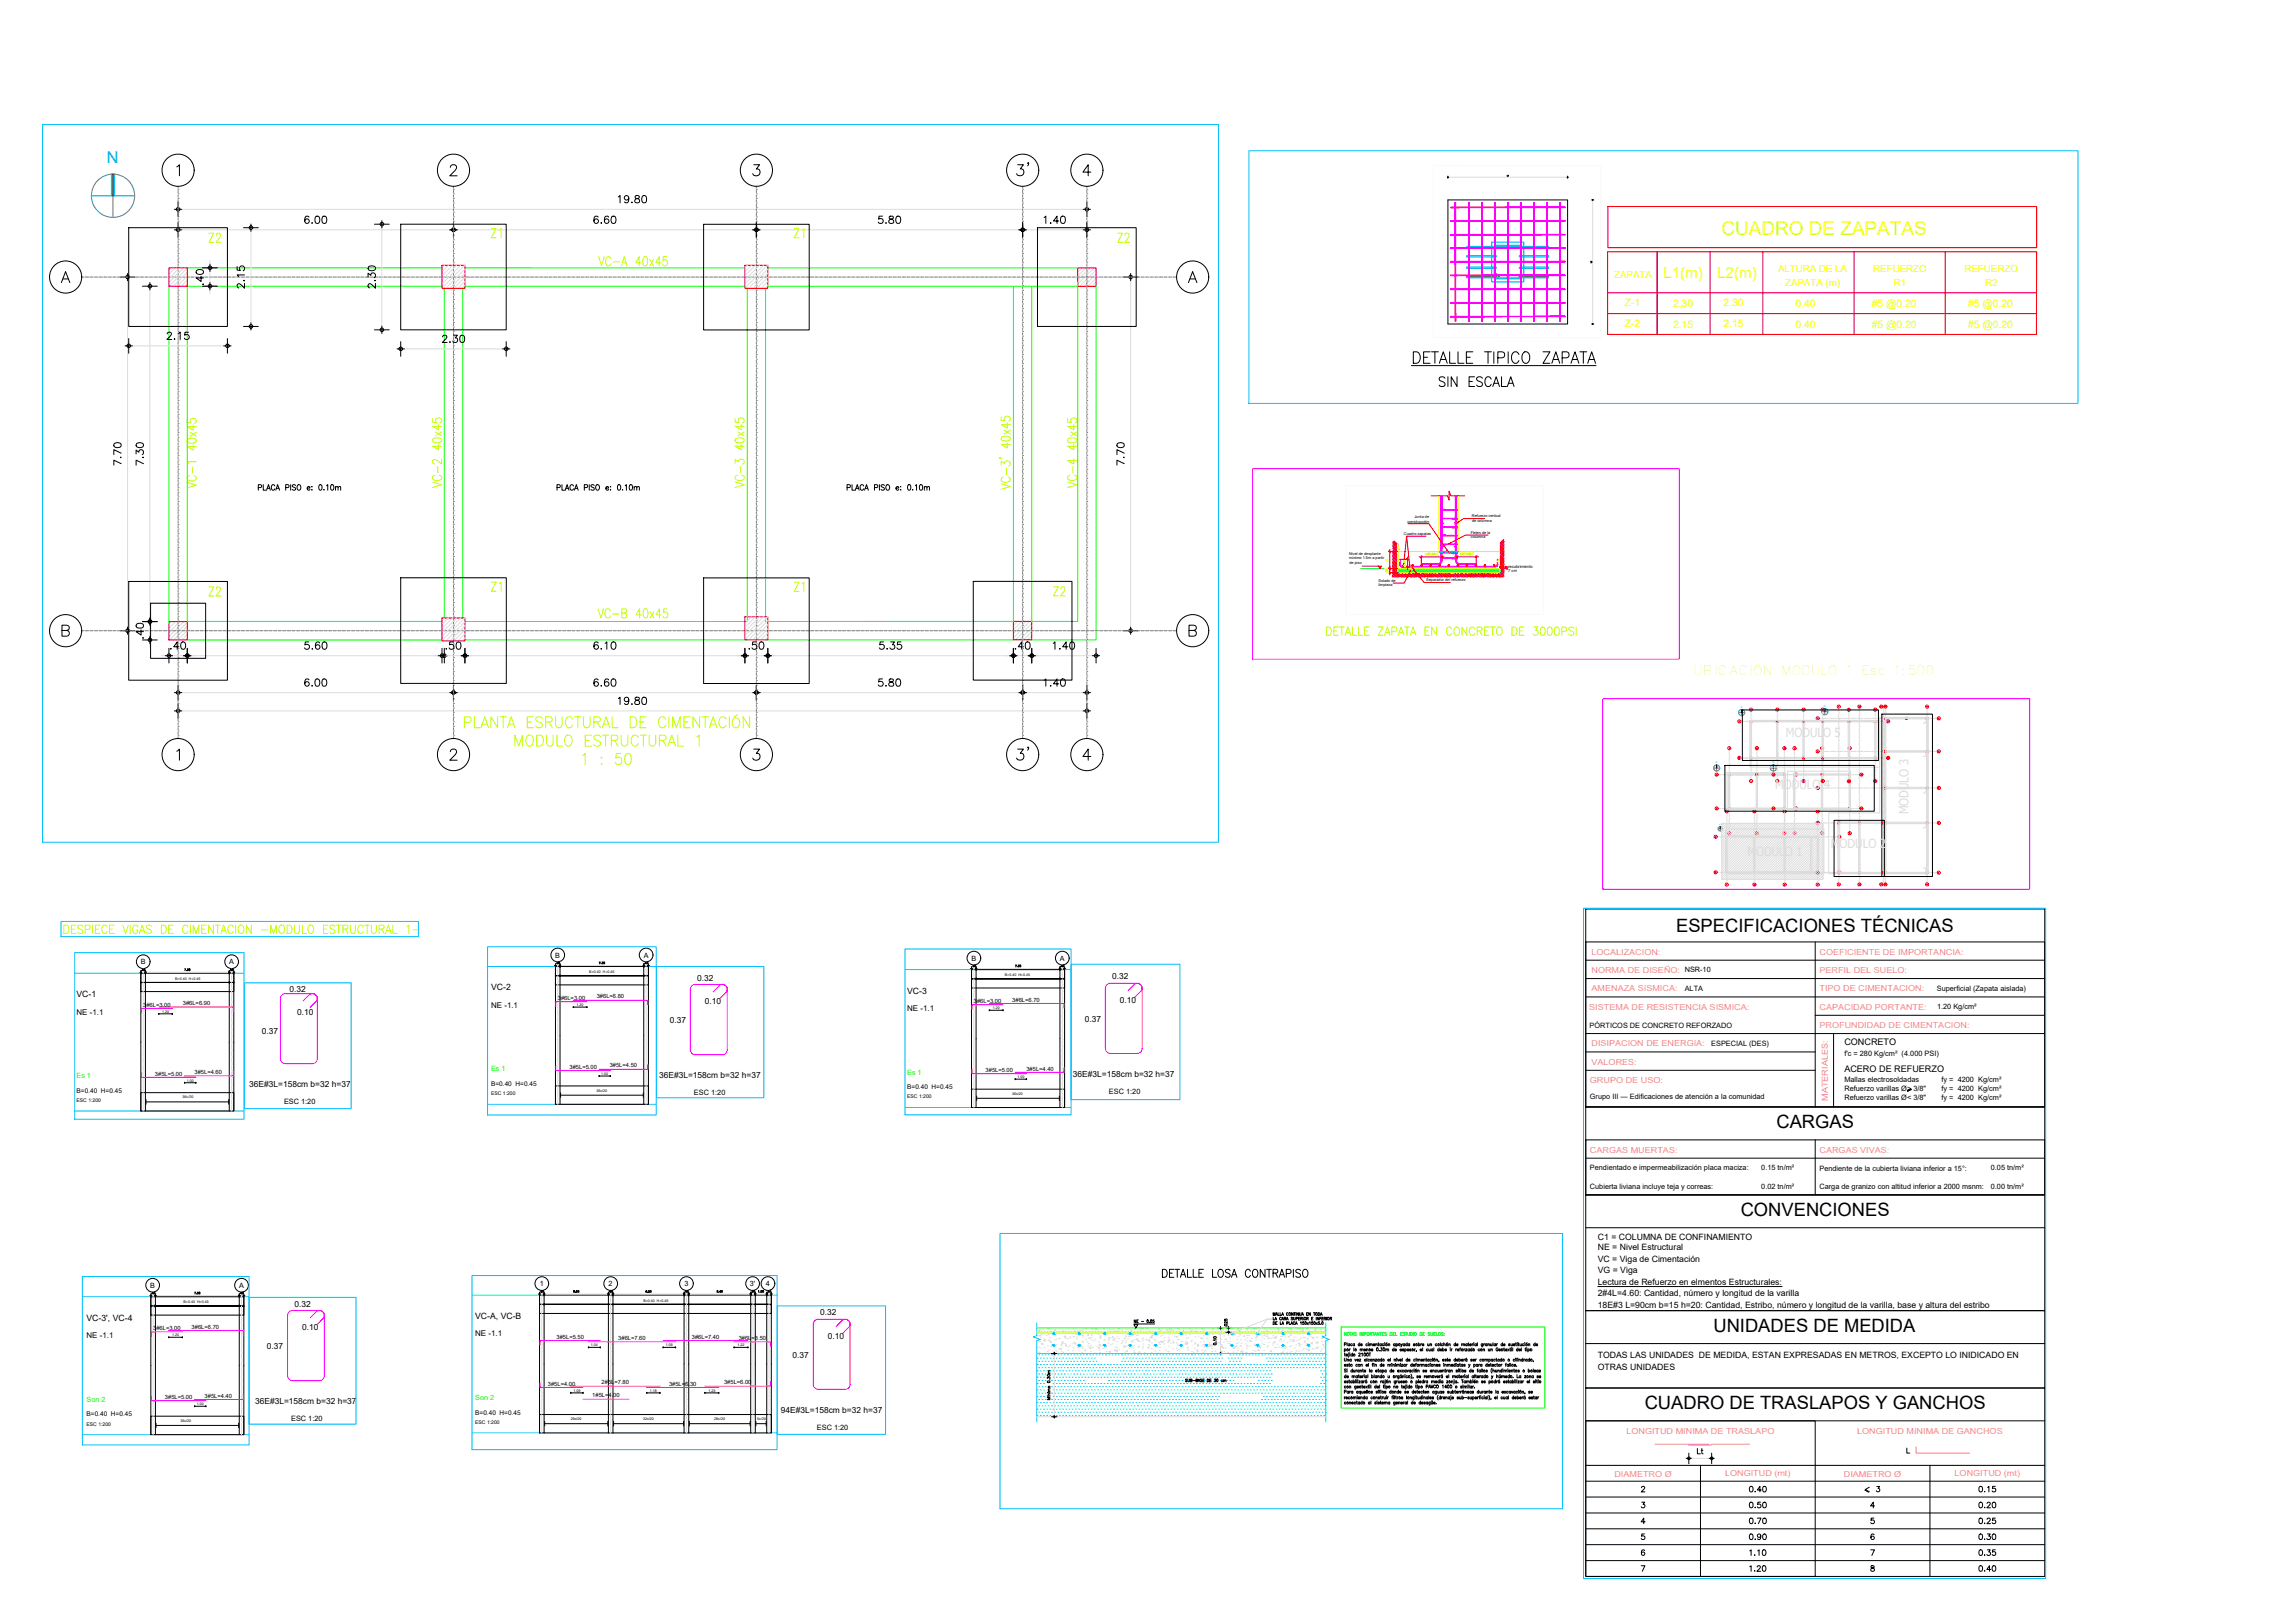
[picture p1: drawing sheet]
<svg xmlns="http://www.w3.org/2000/svg" width="1000mm" height="707mm" viewBox="0 0 1000 707" stroke-linecap="round" stroke-linejoin="round" font-family="sans-serif">
<defs><g id="words">
<text font-size="10.1" x="613.8" y="160.5">DETALLE TIPICO ZAPATA</text>
<g font-size="9.3">
<text x="449.1" y="77.6" transform="rotate(-90 449.1 77.6)">3'</text>
<text x="449.1" y="332.3" transform="rotate(-90 449.1 332.3)">3'</text>
</g>
<text font-size="8.3" fill="#ff0" x="750.1" y="102.2">CUADRO DE ZAPATAS</text>
<g font-size="8">
<text x="730.4" y="405.8">ESPECIFICACIONES TÉCNICAS</text>
<text x="774.1" y="491.3">CARGAS</text>
<text x="758.6" y="529.6">CONVENCIONES</text>
<text x="746.7" y="580.1">UNIDADES DE MEDIDA</text>
<text x="716.7" y="613.7">CUADRO DE TRASLAPOS Y GANCHOS</text>
</g>
<g font-size="7.9" fill="#bfff00">
<text x="90" y="106.9">Z2</text>
<text x="485.8" y="106.9">Z2</text>
<text x="259.6" y="117.1">VC-A 40x45</text>
<text x="470.3" y="213.8" transform="rotate(-90 470.3 213.8)">VC-4 40x45</text>
<text x="219.1" y="258.9" transform="rotate(-90 219.1 258.9)">Z1</text>
<text x="351.4" y="258.9" transform="rotate(-90 351.4 258.9)">Z1</text>
</g>
<text font-size="7.9" x="625.8" y="169.7">SIN ESCALA</text>
<g font-size="7.5" fill="#bfff00">
<text x="212.7" y="104.8">Z1</text>
<text x="345" y="104.8">Z1</text>
<text x="86.4" y="213.8" transform="rotate(-90 86.4 213.8)">VC-1 40x45</text>
<text x="193.3" y="213.8" transform="rotate(-90 193.3 213.8)">VC-2 40x45</text>
<text x="325.3" y="213.8" transform="rotate(-90 325.3 213.8)">VC-3 40x45</text>
<text x="90" y="260.7">Z2</text>
<text x="457.9" y="260.7">Z2</text>
<text x="259.3" y="270.2">VC-B 40x45</text>
</g>
<text font-size="7.1" fill="#005cb8" x="46.5" y="71">N</text>
<g font-size="7.1">
<text x="107.6" y="126.6" transform="rotate(-90 107.6 126.6)">2.15</text>
<text x="505.2" y="557.7">DETALLE LOSA CONTRAPISO</text>
</g>
<g font-size="7.1" fill="#bfff00">
<text x="576.8" y="278">DETALLE ZAPATA EN CONCRETO DE 3000PSI</text>
<text x="26.5" y="407.8">DESPIECE VIGAS DE CIMENTACION -MODULO ESTRUCTURAL 1-</text>
</g>
<g font-size="6.6">
<text x="268.1" y="89.6">19.80</text>
<text x="131.6" y="98.4">6.00</text>
<text x="257.5" y="98.4">6.60</text>
<text x="381.4" y="98.4">5.80</text>
<text x="453.7" y="98.4">1.40</text>
<text x="89.6" y="125.2" transform="rotate(-90 89.6 125.2)">.40</text>
<text x="164.4" y="126.6" transform="rotate(-90 164.4 126.6)">2.30</text>
<text x="71.6" y="149.2">2.15</text>
<text x="191.6" y="150.3">2.30</text>
<text x="53.6" y="203.9" transform="rotate(-90 53.6 203.9)">7.70</text>
<text x="63.5" y="203.9" transform="rotate(-90 63.5 203.9)">7.30</text>
<text x="490.7" y="203.9" transform="rotate(-90 490.7 203.9)">7.70</text>
<text x="63.5" y="279.4" transform="rotate(-90 63.5 279.4)">.40</text>
<text x="73" y="284">.40</text>
<text x="131.6" y="284">5.60</text>
<text x="257.5" y="284">6.10</text>
<text x="382.1" y="284">5.35</text>
<text x="457.9" y="284">1.40</text>
<text x="131.6" y="300.2">6.00</text>
<text x="257.5" y="300.2">6.60</text>
<text x="381.4" y="300.2">5.80</text>
<text x="453.7" y="300.2">1.40</text>
<text x="268.1" y="308">19.80</text>
</g>
<g font-size="6.6" fill="#ff0">
<text x="724.9" y="121.2">L1(m)</text>
<text x="748.3" y="121.2">L2(m)</text>
</g>
<g font-size="6.6" fill="#dcdcdc">
<text x="193" y="284">.50</text>
<text x="325.3" y="284">.50</text>
</g>
<text font-size="6.6" fill="#808080" x="441" y="284">.40</text>
<g font-size="5.7">
<text x="738.4" y="634.6">Lt</text>
<text x="760.9" y="651.2">0.40</text>
<text x="861.1" y="651.2">0.15</text>
<text x="760.9" y="657.9">0.50</text>
<text x="861.1" y="657.9">0.20</text>
<text x="760.9" y="665">0.70</text>
<text x="861.1" y="665">0.25</text>
<text x="761.3" y="678.7">1.10</text>
<text x="861.1" y="678.7">0.35</text>
<text x="761.3" y="685.8">1.20</text>
<text x="861.1" y="685.8">0.40</text>
</g>
<text font-size="5.6" fill="#bfff00" x="737.8" y="293.9">UBICACIÓN MODULO 1 Esc 1:500</text>
<g font-size="5.5" fill="#dcdcdc">
<text x="773.6" y="343.6">MODULO 4</text>
<text x="797.9" y="369.3">MODULO 2</text>
</g>
<g font-size="5.3">
<text x="811.7" y="650.9">&lt; 3</text>
<text x="760.9" y="671.7">0.90</text>
<text x="861.1" y="671.7">0.30</text>
</g>
<g font-size="4.5" fill="#ff0">
<text x="708.1" y="133.3">Z-1</text>
<text x="729.1" y="133.7">2.30</text>
<text x="751.1" y="133.2">2.30</text>
<text x="782.4" y="133.9">0.40</text>
<text x="815.7" y="133.9">#5 @0.20</text>
<text x="857.7" y="133.9">#5 @0.20</text>
<text x="708.1" y="142.3">Z-2</text>
<text x="729.1" y="142.7">2.15</text>
<text x="751.1" y="142.2">2.15</text>
<text x="782.4" y="142.9">0.40</text>
<text x="815.7" y="142.9">#5 @0.20</text>
<text x="857.7" y="142.9">#5 @0.20</text>
</g>
<g font-size="4.2" fill="#ff0">
<text x="774.8" y="118.4">ALTURA DE LA</text>
<text x="816.4" y="118.4">REFUERZO</text>
<text x="856.1" y="118.4">REFUERZO</text>
<text x="703.4" y="121.2">ZAPATA</text>
<text x="777.9" y="124.4">ZAPATA (m)</text>
<text x="825.3" y="124.4">R1</text>
<text x="865" y="124.4">R2</text>
</g>
<g font-size="4">
<text x="803.7" y="455.3">CONCRETO</text>
<text x="803.7" y="467.1">ACERO DE REFUERZO</text>
</g>
<g font-size="3.8">
<text x="214" y="431.4">VC-2</text>
<text x="33.4" y="434.3">VC-1</text>
<text x="395.4" y="432.8">VC-3</text>
<text x="696.3" y="544.6">NE = Nivel Estructural</text>
<text x="696.3" y="540.2">C1 = COLUMNA DE CONFINAMIENTO</text>
<text x="696.3" y="549.6">VC = Viga de Cimentación</text>
<text x="696.3" y="554.6">VG = Viga</text>
<text x="696.3" y="559.6">Lectura de Refuerzo en elmentos Estructurales:</text>
<text x="696.3" y="569.6">18E#3 L=90cm b=15 h=20: Cantidad, Estribo, número y longitud de la varilla, base y altura del estribo</text>
<text x="696.3" y="564.6">2#4L=4.60: Cantidad, número y longitud de la varilla</text>
<text x="37.7" y="575.3">VC-3', VC-4</text>
<text x="207.1" y="574.5">VC-A, VC-B</text>
<text x="696.3" y="591.7">TODAS LAS UNIDADES DE MEDIDA, ESTAN EXPRESADAS EN METROS, EXCEPTO LO INIDICADO EN</text>
<text x="696.3" y="596.7">OTRAS UNIDADES</text>
</g>
<g font-size="3.7">
<text x="303.8" y="427.1">0.32</text>
<text x="484.7" y="426.6">0.32</text>
<text x="126.1" y="432">0.32</text>
<text x="307.2" y="437.3">0.10</text>
<text x="488.1" y="436.8">0.10</text>
<text x="129.5" y="442.2">0.10</text>
<text x="291.8" y="445.7">0.37</text>
<text x="472.7" y="445.2">0.37</text>
<text x="114.1" y="450.6">0.37</text>
<text x="108.6" y="473.4">36E#3L=158cm b=32 h=37</text>
<text x="287.2" y="469.5">36E#3L=158cm b=32 h=37</text>
<text x="467.6" y="469">36E#3L=158cm b=32 h=37</text>
<text x="128.3" y="569.2">0.32</text>
<text x="357.4" y="572.9">0.32</text>
<text x="131.6" y="579.4">0.10</text>
<text x="116.3" y="587.7">0.37</text>
<text x="360.7" y="583.1">0.10</text>
<text x="345.4" y="591.5">0.37</text>
<text x="111.2" y="611.5">36E#3L=158cm b=32 h=37</text>
<text x="340.3" y="615.3">94E#3L=158cm b=32 h=37</text>
</g>
<g font-size="3.6" fill="#ff7f7f">
<text x="693.5" y="415.8">LOCALIZACION:</text>
<text x="792.9" y="415.8">COEFICIENTE DE IMPORTANCIA:</text>
<text x="693.5" y="423.8">NORMA DE DISEÑO:</text>
<text x="792.9" y="423.8">PERFIL DEL SUELO:</text>
<text x="693.5" y="431.8">AMENAZA SíSMICA:</text>
<text x="792.9" y="431.8">TIPO DE CIMENTACION:</text>
<text x="692.6" y="439.8">SISTEMA DE RESISTENCIA SISMICA:</text>
<text x="792.9" y="439.8">CAPACIDAD PORTANTE:</text>
<text x="792.9" y="447.8">PROFUNDIDAD DE CIMENTACION:</text>
<text x="693.5" y="455.8">DISIPACION DE ENERGIA:</text>
<text x="693.5" y="463.8">VALORES:</text>
<text x="692.9" y="471.8">GRUPO DE USO:</text>
<text x="796.6" y="479.5" transform="rotate(-90 796.6 479.5)">MATERIALES:</text>
<text x="692.9" y="502.1">CARGAS MUERTAS:</text>
<text x="792.9" y="502.1">CARGAS VIVAS:</text>
<text x="708.7" y="624.8">LONGITUD MíNIMA DE TRASLAPO</text>
<text x="809.3" y="624.8">LONGITUD MíNIMA DE GANCHOS</text>
<text x="703.5" y="643.4">DIAMETRO Ø</text>
<text x="751.8" y="643">LONGITUD (mt)</text>
<text x="803.5" y="643.4">DIAMETRO Ø</text>
<text x="851.8" y="643">LONGITUD (mt)</text>
</g>
<text font-size="3.5" fill="#ff0" x="602.5" y="245.5">H</text>
<g font-size="3.5">
<text x="60.3" y="424">.40</text>
<text x="98.8" y="424">.40</text>
<text x="422.3" y="422.3">.40</text>
<text x="460.7" y="422.3">.40</text>
<text x="33.4" y="442">NE -1.1</text>
<text x="214" y="439">NE -1.1</text>
<text x="395.4" y="440.4">NE -1.1</text>
<text x="64.6" y="564.8">.40</text>
<text x="233.9" y="564.1">.40</text>
<text x="297" y="564.1">.40</text>
<text x="326" y="564.1">.40</text>
<text x="333" y="564.1">.40</text>
<text x="37.7" y="582.9">NE -1.1</text>
<text x="207.1" y="582.2">NE -1.1</text>
</g>
<g font-size="3.2">
<text x="734.2" y="423.6">NSR-10</text>
<text x="734.2" y="431.6">ALTA</text>
<text x="844" y="431.6">Superficial (Zapata aislada)</text>
<text x="844.2" y="439.4">1.20 Kg/cm²</text>
<text x="692.7" y="447.7">PÓRTICOS DE CONCRETO REFORZADO</text>
<text x="745.7" y="455.5">ESPECIAL (DES)</text>
<text x="803.7" y="459.8">f'c = 280 Kg/cm² (4.000 PSI)</text>
<text x="803.7" y="471.3">Mallas electrosoldadas</text>
<text x="846.1" y="471.3">fy = 4200 Kg/cm²</text>
<text x="302.4" y="477">ESC 1:20</text>
<text x="483.3" y="476.5">ESC 1:20</text>
<text x="692.9" y="478.9">Grupo III — Edificaciones de atención a la comunidad</text>
<text x="803.7" y="479.3">Refuerzo varillas Ø&lt; 3/8&quot;</text>
<text x="803.7" y="475.1">Refuerzo varillas Ø&gt; 3/8&quot;</text>
<text x="846.1" y="475">fy = 4200 Kg/cm²</text>
<text x="846.1" y="479.1">fy = 4200 Kg/cm²</text>
<text x="123.8" y="480.9">ESC 1:20</text>
<text x="692.9" y="509.8">Pendientado e impermeabilización placa maciza:</text>
<text x="767.5" y="509.8">0.15 tn/m²</text>
<text x="867.6" y="509.8">0.05 tn/m²</text>
<text x="792.9" y="510">Pendiente de la cubierta liviana inferior a 15°:</text>
<text x="692.9" y="517.8">Cubierta liviana incluye teja y correas:</text>
<text x="767.5" y="517.8">0.02 tn/m²</text>
<text x="792.9" y="518">Carga de granizo con altitud inferior a 2000 msnm:</text>
<text x="867.6" y="517.8">0.00 tn/m²</text>
<text x="126.9" y="619">ESC 1:20</text>
<text x="356" y="622.8">ESC 1:20</text>
</g>
<g font-size="3.1">
<text x="655.5" y="78">L1</text>
<text x="694.6" y="115.7" transform="rotate(-90 694.6 115.7)">L2</text>
<text x="242" y="417.2">B</text>
<text x="280.5" y="417.2">A</text>
<text x="423.3" y="418.5">B</text>
<text x="461.9" y="418.5">A</text>
<text x="61.3" y="420.1">B</text>
<text x="99.9" y="420.1">A</text>
<text x="65.4" y="561">B</text>
<text x="104.2" y="561">A</text>
<text x="235.2" y="560.3">1</text>
<text x="265.2" y="560.3">2</text>
<text x="298.2" y="560.2">3</text>
<text x="326.8" y="560.2">3'</text>
<text x="333.8" y="560.3">4</text>
</g>
<g font-size="3.1" fill="#ff3f00">
<text x="761.6" y="310.4">1</text>
<text x="772.9" y="310.4">2</text>
<text x="784.6" y="310.4">3</text>
<text x="792.7" y="310.4">4</text>
<text x="822.7" y="309.4" transform="rotate(-90 822.7 309.4)">3'</text>
<text x="843.5" y="314.3">A</text>
<text x="776.1" y="327.4">3</text>
<text x="843.5" y="328.8">B</text>
<text x="821.3" y="331.6">B</text>
<text x="843.5" y="344.7">C</text>
<text x="746.8" y="353.5">B</text>
<text x="771.5" y="353.5">B</text>
<text x="809.6" y="353.5">B</text>
<text x="843.5" y="359.8">D</text>
<text x="764.1" y="364.4">2</text>
<text x="776.1" y="364.4">3</text>
<text x="792.7" y="364.4">2</text>
<text x="804.7" y="364.4">3</text>
<text x="746.1" y="381.4">B</text>
<text x="808.9" y="386.6">2</text>
<text x="818.4" y="386.6">3</text>
<text x="820.2" y="386.6">3'</text>
<text x="838.2" y="386.6">4</text>
</g>
<g font-size="3.1" fill="#dcdcdc">
<text x="790.6" y="314.3">A</text>
<text x="821.3" y="315.7">A</text>
<text x="764.1" y="327.4">2</text>
<text x="790.6" y="328.8">B</text>
<text x="792.7" y="327.4">2</text>
<text x="804.7" y="327.4">3</text>
<text x="790.6" y="344.7">C</text>
<text x="781.4" y="353.5">B</text>
<text x="751.1" y="354.9">1</text>
<text x="763.1" y="354.9">2</text>
<text x="776.5" y="354.9">3</text>
<text x="790.6" y="354.9">4</text>
<text x="790.6" y="359.8">D</text>
<text x="800.1" y="381.4">B</text>
</g>
<g font-size="3.1" fill="#0f0">
<text x="214" y="466.7">Es 1</text>
<text x="33.4" y="469.6">Es 1</text>
<text x="395.4" y="468.1">Es 1</text>
<text x="37.7" y="610.6">Son 2</text>
<text x="207.1" y="609.8">Son 2</text>
</g>
<g font-size="2.8">
<text x="214" y="473">B=0.40 H=0.45</text>
<text x="33.4" y="476">B=0.40 H=0.45</text>
<text x="395.4" y="474.4">B=0.40 H=0.45</text>
<text x="37.7" y="616.9">B=0.40 H=0.45</text>
<text x="207.1" y="616.2">B=0.40 H=0.45</text>
</g>
<g font-size="2.5">
<text x="79.7" y="437.9">3#6L=6.90</text>
<text x="243.1" y="435.6">3#6L=3.00</text>
<text x="260.1" y="434.9">3#6L=6.80</text>
<text x="424.4" y="436.9">3#6L=3.00</text>
<text x="441.2" y="436.3">3#6L=6.70</text>
<text x="62.4" y="438.5">3#6L=3.00</text>
<text x="84.8" y="467.9">3#5L=4.60</text>
<text x="248.2" y="465.6">3#5L=5.00</text>
<text x="265.7" y="465">3#5L=4.50</text>
<text x="429.5" y="466.9">3#5L=5.00</text>
<text x="447.3" y="466.3">3#5L=4.40</text>
<text x="67.5" y="468.5">3#5L=5.00</text>
<text x="66.8" y="579.4">3#6L=3.00</text>
<text x="83.5" y="578.8">3#6L=6.70</text>
<text x="242.5" y="583.2">3#5L=5.50</text>
<text x="269.5" y="583.8">3#6L=7.60</text>
<text x="301.5" y="583.2">3#6L=7.40</text>
<text x="321.9" y="583.8">3#6L=3.50</text>
<text x="238.8" y="603.6">3#5L=4.00</text>
<text x="262.2" y="603">2#5L=7.80</text>
<text x="291.5" y="603.6">3#5L=6.30</text>
<text x="315.6" y="603">3#5L=6.00</text>
<text x="71.9" y="609.4">3#5L=5.00</text>
<text x="89.2" y="608.8">3#5L=4.40</text>
<text x="258.1" y="608.7">1#5L=4.00</text>
</g>
<g font-size="2.2">
<text x="214" y="477.1">ESC 1:200</text>
<text x="395.4" y="478.5">ESC 1:200</text>
<text x="33.4" y="480.1">ESC 1:200</text>
<text x="37.7" y="621">ESC 1:200</text>
<text x="207.1" y="620.2">ESC 1:200</text>
</g>
<g font-size="1.8">
<text x="657.2" y="247.6">recubrimiento</text>
<text x="657.3" y="249">7 cm</text>
</g>
<g font-size="1.7">
<text x="613.4" y="227.7">construcción</text>
<text x="616.4" y="225.7">Junta de</text>
<text x="641.4" y="225.2">Refuerzo vertical</text>
<text x="641.5" y="227.2">de columna</text>
<text x="611.8" y="233">Cuadro zapatas</text>
<text x="640.9" y="232.5">Flejes de la</text>
<text x="641" y="234.5">columna</text>
<text x="588" y="241.7">Nivel de desplante</text>
<text x="588" y="243.7">minimo 1.5m a partir</text>
<text x="588.1" y="245.7">de piso</text>
<text x="600.7" y="253.6">Solado de</text>
<text x="600.8" y="255.4">limpieza</text>
<text x="621.5" y="253.2">Separador del refuerzo</text>
</g>
<g font-size="1.6">
<text x="256.8" y="423.8">B=0.40 H=0.45</text>
<text x="437.9" y="425.2">B=0.40 H=0.45</text>
<text x="76.4" y="426.8">B=0.40 H=0.45</text>
<text x="70.6" y="441.2">1.20</text>
<text x="251.2" y="438.2">1.20</text>
<text x="432.6" y="439.6">1.20</text>
<text x="81.4" y="471.2">1.00</text>
<text x="262" y="468.2">1.00</text>
<text x="443.4" y="469.6">1.00</text>
<text x="79.5" y="478.5">36c/20</text>
<text x="259.9" y="475.6">36c/20</text>
<text x="441" y="477">36c/20</text>
<text x="80" y="567.7">B=0.40 H=0.45</text>
<text x="280.4" y="567">B=0.40 H=0.45</text>
<text x="75" y="582">1.20</text>
<text x="257.5" y="586.4">1.04</text>
<text x="290.2" y="586.4">1.09</text>
<text x="321.4" y="586.4">1.22</text>
<text x="249.9" y="606.3">1.09</text>
<text x="283.2" y="606.3">1.18</text>
<text x="308.7" y="606.3">1.23</text>
<text x="85.7" y="612.1">1.00</text>
<text x="78.6" y="619.4">36c/20</text>
<text x="248.8" y="618.7">29c/20</text>
<text x="280.2" y="618.7">32c/20</text>
<text x="311.3" y="618.7">28c/20</text>
<text x="330" y="618.7">5c/20</text>
</g>
<g font-size="1" fill="#005cb8">
<text x="758.6" y="308.4">N</text>
<text x="794.8" y="308">N</text>
<text x="747.7" y="332.5">N</text>
<text x="772.4" y="332.5">N</text>
</g>
<text font-size=".7" fill="#005cb8" x="749.4" y="359.6">N</text>
</g></defs>
<!-- layer: TX -->
<g fill="none" stroke="#bfff00" stroke-width=".44">
<path d="M202.4 314.7h1.9l.6-.2 .4-.7a1.19 1.19 0 0 0-1-1.6h-1.9v4.8M206.7 312.2v4.8h2.5M209.6 317l1.6-4.8 1.7 4.8M210.2 315.4h2.1M216.8 312.2v4.8l-2.8-4.8v4.8M217.8 312.2h2.9M219.3 312.2v4.8M221.1 317l1.7-4.8 1.6 4.8M221.7 315.4h2.1M229.8 314.5h1.6M232.5 312.2h-2.7v4.8h2.7M236.3 312.9a1.58 1.58 0 0 0-1.5-.7 1.58 1.58 0 0 0-1.3 1.2l.4 .6 1.6 .7a1.17 1.17 0 0 1 .9 1.2 1.17 1.17 0 0 1-1.1 1.1l-1.4-.2-.4-.5"/>
<path d="M237.8 314.5h1.8a1.15 1.15 0 0 0 1.1-1.1 1.15 1.15 0 0 0-1.1-1.2h-1.8v4.8M239.2 314.5l1.5 2.5M242.1 312.2v3.4a1.44 1.44 0 0 0 1.4 1.4 1.44 1.44 0 0 0 1.5-1.4v-3.4M249.5 313.4a1.58 1.58 0 0 0-1.9-1.2 1.58 1.58 0 0 0-1.2 1.8 2.02 2.02 0 0 0 .4 2.2 2.02 2.02 0 0 0 2.1 .6l.6-1M250.4 312.2h2.8M251.8 312.2v4.8M254.3 312.2v3.4a1.44 1.44 0 0 0 1.4 1.4 1.44 1.44 0 0 0 1.4-1.4v-3.4M258.8 314.5h1.8a1.15 1.15 0 0 0 1.1-1.1 1.15 1.15 0 0 0-1.1-1.2h-1.8v4.8M260.2 314.5l1.5 2.5M262.5 317l1.6-4.8 1.7 4.8M263.1 315.4h2.1M266.8 312.2v4.8h2.5"/>
<path d="M274.6 312.2h1.5a2.66 2.66 0 0 1 1.5 2.4 2.66 2.66 0 0 1-1.5 2.4h-1.5zM278.9 314.5h1.7M281.6 312.2h-2.7v4.8h2.7M290.1 313.4a1.58 1.58 0 0 0-1.9-1.2 1.58 1.58 0 0 0-1.2 1.8 2.11 2.11 0 0 0 2 3l1.1-1.2M291.5 312.2v4.8M293.2 317v-4.8l1.6 4.8 1.6-4.8v4.8M298.1 314.5h1.6M300.7 312.2h-2.6v4.8h2.6M304.9 312.2v4.8l-2.9-4.8v4.8M305.9 312.2h2.9M307.3 312.2v4.8M309.2 317l1.6-4.8 1.7 4.8"/>
<path d="M309.8 315.4h2.1M316.4 313.4a1.58 1.58 0 0 0-1.9-1.2 1.58 1.58 0 0 0-1.2 1.8 2.01 2.01 0 0 0 .3 2.2 2.01 2.01 0 0 0 2.2 .6l.6-1M317.8 312.2v4.8M319.9 312.9a1.42 1.42 0 0 1 2 .5 2.16 2.16 0 0 1 .4 2.3 2.16 2.16 0 0 1-2 1.3 2.5 2.5 0 0 1-.4-4.1zM321.5 311.3l-1.6 .9M326.7 312.2v4.8l-2.9-4.8v4.8M224.4 325v-4.8l1.7 4.8 1.6-4.8v4.8M230 320.4l.4-.2a2.49 2.49 0 0 1 1.6 4.1l-.8 .7a2.49 2.49 0 0 1-1.6-4.1zM233.9 320.2h1.4a2.66 2.66 0 0 1 1.5 2.4 2.66 2.66 0 0 1-1.5 2.4h-1.4zM238.2 320.2v3.4a1.44 1.44 0 0 0 1.4 1.4 1.44 1.44 0 0 0 1.5-1.4v-3.4M242.7 320.2v4.8h2.5M246.8 320.4a1.64 1.64 0 0 1 1.8 .1 1.64 1.64 0 0 1 .7 1.5 2.11 2.11 0 0 1-2 3 2.98 2.98 0 0 1-.5-4.6z"/>
<path d="M254 329.1l1-.9v4.8M255.1 322.5h1.6M257.8 320.2h-2.7v4.8h2.7M261.7 320.9a1.57 1.57 0 0 0-1.6-.8 1.57 1.57 0 0 0-1.3 1.3l.8 .9 1.3 .4a1.17 1.17 0 0 1 .8 1.2 1.17 1.17 0 0 1-1.1 1.1l-1.4-.2-.4-.5M262 330h.4l-.2 .3zM262 332.8h.4zM262.5 320.2h2.8M263.9 320.2v4.8M266.4 322.5h1.9a1.15 1.15 0 0 0 1-1.1 1.15 1.15 0 0 0-1-1.2h-1.9v4.8M267.8 322.5l1.5 2.5M270.6 328.2h-2l-.2 2.1a1.55 1.55 0 0 1 2.3 0 1.55 1.55 0 0 1-.3 2.3 1.55 1.55 0 0 1-2.3-.5M270.7 320.2v3.4a1.44 1.44 0 0 0 1.5 1.4 1.44 1.44 0 0 0 1.4-1.4v-3.4"/>
<path d="M272.9 328.4l1-.2a2.73 2.73 0 0 1 1 3.9 1.34 1.34 0 0 1-2 .7 4 4 0 0 1 0-4.4zM278.1 321.4a1.58 1.58 0 0 0-1.8-1.2 1.58 1.58 0 0 0-1.3 1.8 2.01 2.01 0 0 0 .4 2.2 2.01 2.01 0 0 0 2.1 .6l.6-.9M278.9 320.2h2.9M280.4 320.2v4.8M282.9 320.2v3.4a1.44 1.44 0 0 0 1.4 1.4 1.44 1.44 0 0 0 1.4-1.4v-3.4M287.4 322.5h1.8a1.14 1.14 0 0 0 1.1-1.1 1.14 1.14 0 0 0-1.1-1.2h-1.8v4.8M288.8 322.5l1.5 2.5M291.1 325l1.6-4.8 1.7 4.8M291.7 323.4h2.1M295.4 320.2v4.8h2.5M303.6 321.1l1.1-.9v4.8"/>
</g>
<!-- layer: DIM -->
<g fill="none" stroke="#dcdcdc" stroke-width=".44">
<path d="M631.2 77.2h51.7M79.2 91.2h392.8M166.4 99.3v42.8M694.1 87.3v53.6M79.2 100.1h116.8M91.5 113.5v1.6M109.3 100.8v39.8M199.2 100.1h128.8M331.2 100.1h112.8M447.3 100.1h24.7M55.6 122.3v150.8M65.3 126.3v142.9"/>
<path d="M91.5 126.3v1.6M492.7 122.3v150.8M57.7 150.7h39.8M176.2 152h42.8M65.3 280.4v1.6M70.4 285.6h1.6M83.2 285.6h108.8M204.2 285.6h118.8M336.2 285.6h103.9M451.2 285.6h24.8M79.2 301.7h116.8M79.2 309.7h392.8"/>
<path d="M199.2 301.7h128.8M331.2 301.7h112.8M447.3 301.7h24.7M750.3 358.6h44.2v24.4h-44.2zM751.4 358.6l-1.1 1.1M752.4 358.6l-2.1 2.2M753.5 358.6l-3.2 3.2M754.5 358.6l-4.2 4.3M755.6 358.6l-5.3 5.3M756.7 358.6l-6.4 6.4M757.7 358.6l-7.4 7.5M758.8 358.6l-8.5 8.5"/>
<path d="M759.8 358.6l-9.5 9.6M760.9 358.6l-10.6 10.6M762 358.6l-11.7 11.7M763 358.6l-12.7 12.8M764.1 358.6l-13.8 13.8M765.2 358.6l-14.9 14.9M766.2 358.6l-15.9 16M767.3 358.6l-17 17M768.3 358.6l-18 18.1M769.4 358.6l-19.1 19.1M770.5 358.6l-20.2 20.2M771.5 358.6l-21.2 21.3"/>
<path d="M772.6 358.6l-22.3 22.3M773.6 358.6l-23.3 23.4M774.7 358.6l-24.4 24.4M775.8 358.6l-24.4 24.4M776.8 358.6l-24.4 24.4M777.9 358.6l-24.4 24.4M778.9 358.6l-24.4 24.4M780 358.6l-24.4 24.4M781.1 358.6l-24.4 24.4M782.2 358.6l-24.5 24.4M783.2 358.6l-24.4 24.4M784.3 358.6l-24.5 24.4"/>
<path d="M785.3 358.6l-24.4 24.4M786.4 358.6l-24.4 24.4M787.4 358.6l-24.4 24.4M788.5 358.6l-24.4 24.4M789.6 358.6l-24.4 24.4M790.6 358.6l-24.4 24.4M791.7 358.6l-24.4 24.4M792.7 358.6l-24.4 24.4M793.8 358.6l-24.4 24.4M794.5 359l-24 24M794.5 360.1l-23 22.9M794.5 361.1l-21.9 21.9"/>
<path d="M794.5 362.2l-20.9 20.8M794.5 363.3l-19.8 19.7M794.5 364.3l-18.7 18.7M794.5 365.4l-17.7 17.6M794.5 366.4l-16.6 16.6M794.5 367.5l-15.6 15.5M794.5 368.6l-14.5 14.4M794.5 369.7l-13.4 13.3M794.5 370.7l-12.3 12.3M794.5 371.8l-11.3 11.2M794.5 372.8l-10.2 10.2M794.5 373.9l-9.2 9.1"/>
<path d="M794.5 374.9l-8.1 8.1M794.5 376l-7.1 7M794.5 377.1l-6 5.9M794.5 378.1l-4.9 4.9M794.5 379.2l-3.9 3.8M794.5 380.2l-2.8 2.8M794.5 381.3l-1.8 1.7M794.5 382.4l-.7 .6M63.8 423.5h35.7M241.3 420.6h.3M242.1 420.6h2M244.4 420.6h35.8"/>
<path d="M280.5 420.6h2.1M283 420.6h.4M425.8 421.9h35.7M68.2 564.3h35.6M104.3 564.3h2M106.6 564.3h.5M237.5 563.7h27.2M265.1 563.7h2M267.5 563.7h30.2M300.5 563.7h26.2M329.5 563.7h4.3M531.9 579v10"/>
<path d="M535.4 577.3v.6M535.4 578.4v1.9M535.4 580.9v.6"/>
</g>
<g fill="none" stroke="#000" stroke-width=".44">
<path d="M630.8 77.2l.2 .5M631 76.7v.5h.2M682.9 77.2h.2v.5M683.1 76.7l.2 .5M56.1 99.2h43v43h-43zM76 91.2h1.6v3.2M77.6 88v3.2h1.6M77.6 96.9v3.2h1.6M109.3 97.6v1.6h-3.2M112.6 99.2h-3.3v1.6M166.4 96.1v1.6h-3.2M169.6 97.7h-3.2v1.6"/>
<path d="M174.6 97.7h46v46h-46zM197.6 96.9v6.4v-3.2h-1.6h3.2h-1.6zM306.6 97.7h46v46h-46zM329.6 96.9v3.2h1.6h-3.2h1.6v3.2zM445.6 96.9v3.2h1.7h-3.3h1.6v3.2zM452.1 99.2h43v43h-43zM472 91.2h1.6v3.2M473.6 88v3.2h1.6M473.6 96.9v3.2h1.6M694.1 86.9l-.5 .2M694.5 87.1h-.4v.2M55.6 119.1v1.6h-3.2"/>
<path d="M76 100.1h1.6v3.2M94.7 116.7h-3.2v1.6M472 100.1h1.6v3.2M492.7 119.1v1.6h-3.2M58.8 120.7h-3.2v1.6M65.3 123.1v1.6h-3.2M68.5 124.7h-3.2v1.6M91.5 124.7h3.2M495.9 120.7h-3.2v1.6M54.5 150.7h1.6v3.2M56.1 147.5v3.2h1.6M97.5 150.7h1.6v3.2"/>
<path d="M99.1 147.5v3.2h1.6M109.3 140.6v1.6h-3.2M112.6 142.2h-3.3v1.6M166.4 142.1v1.6h-3.2M169.6 143.7h-3.2v1.6M173 152h1.6v3.2M174.6 148.8v3.2h1.6M219 152h1.6v3.2M220.6 148.8v3.2h1.6M694.1 140.9v.2h-.5M694.5 141.1l-.4 .3M56.1 253.3h43v43h-43z"/>
<path d="M174.6 251.7h46v46h-46zM306.6 251.7h46v46h-46zM424.1 253.2h43v43h-43zM55.6 273.1v1.6h-3.2M58.8 274.7h-3.2v1.6M65.3 278.8h3.2M65.6 262.8h24v24h-24zM68.5 270.8h-3.2v1.6M492.7 273.1v1.6h-3.2M495.9 274.7h-3.2v1.6M73.6 285.6v3.2M77.6 298.5v3.2h1.6"/>
<path d="M80 285.6h1.6v3.2M192.6 285.6v3.2M193.6 285.6v3.2M197.6 298.5v6.4v-3.2h-1.6h3.2h-1.6zM201 285.6h1.6v3.2M202.6 285.6h1.6M324.6 285.6v3.2M329.6 298.5v6.4v-3.2h-1.6h3.2h-1.6zM333 285.6h1.6v3.2M334.6 285.6h1.6M441.6 285.6v3.2M445.6 298.5v6.4v-3.2h-1.6h3.3h-1.7z"/>
<path d="M448.1 285.6h1.5v3.2M473.6 298.5v3.2h1.6M476 285.6h1.6v3.2M477.6 282.4v3.2h1.6M76 301.7h1.6v3.2M76 309.7h1.6v3.2M77.6 306.5v3.2h1.6M472 301.7h1.6v3.2M472 309.7h1.6v3.2M473.6 306.5v3.2h1.6M759.3 309.2h59.3v22.1h-59.3zM820.1 311.1h22v70.7h-22z"/>
<path d="M751.7 333.4h65.1v20h-65.1zM799.3 357.3h21.9v24.5h-21.9zM242.1 419.8v.8h.3M242.3 419.8h.1M243.1 419.6h-.5l.4-.5v.8M244.1 419.8v.8h.3M261.1 419.1h.5l-.4 .8M261.9 419.8h.1M262.3 419.1h.4l-.2 .3 .3 .3h-.6M280.5 419.8v.8h.5M280.8 419.8h.1M281.6 419.6h-.5l.4-.5v.8"/>
<path d="M282.6 419.8v.8h.4M80.4 422h.5l-.3 .8M81.3 422.7h.1M81.7 422h.4l-.3 .3 .3 .4h-.5M241.6 420.6h.5v.8M243.6 420.6h.5v.8M249.8 438.7h6l-.2 .1M249.8 438.4v.5M249.8 438.7l.2 .1M250 438.6l-.2 .1M255.6 438.6l.2 .1M255.8 438.4v.5"/>
<path d="M280.2 420.6h.3v.8M282.2 420.6h.4v.8M431.1 439.8v.5M431.3 439.9l-.2 .2M436.9 439.9l.2 .2M437.1 439.8v.5M442.4 420.4h.6l-.4 .8M443.3 421.1h.1M443.7 420.4h.4l-.3 .3 .3 .3h-.5M69.1 441.6h6l-.2 .1M69.1 441.4v.5M69.1 441.6l.2 .1"/>
<path d="M69.3 441.5l-.2 .1M74.9 441.5l.2 .1M75.1 441.4v.5M431.1 440.1h6l-.2 .1M431.1 440.1l.2 .1M80.4 471.6h5l-.2 .2M80.4 471.4v.5M80.4 471.6l.2 .2M80.6 471.5l-.2 .1M85.2 471.5l.2 .1M85.4 471.4v.5M261.1 468.7h5l-.2 .1"/>
<path d="M261.1 468.5v.5M261.1 468.7l.2 .1M261.3 468.6l-.2 .1M265.9 468.6l.2 .1M266.1 468.5v.5M442.4 470.1h5l-.2 .1M442.4 469.8v.5M442.4 470.1l.2 .1M442.6 469.9l-.2 .2M447.2 469.9l.2 .2M447.4 469.8v.5M84.8 562.9h.5l-.4 .8"/>
<path d="M85.6 563.6h.1M86 562.9h.4l-.2 .3 .2 .3h-.5M103.8 564.3h.5v.9M104.3 563.6v.7h.3M104.5 563.6h.1M105.4 563.4h-.6l.4-.5v.8M105.9 564.3h.4v.9M106.3 563.6v.7h.3M250.4 562.1h-.4l-.1 .4h.5v.4l-.5-.1M250.7 562.9h.1M251.5 562.3l-.3-.1-.1 .3v.4h.4v-.4l-.4 .2M264.7 563.7h.4v.8"/>
<path d="M265.1 562.9v.8h.4M265.3 562.9h.1M266.2 562.7h-.6l.4-.6v.8M266.7 563.7h.4v.8M267.1 562.9v.8h.4M281.9 562.3l-.3-.1-.2 .3 .1 .4h.4l-.1-.4-.4 .2M282.2 562.9h.1M282.6 562.4l.4-.1-.5 .6h.6M312.9 562.1h-.4v.4h.4v.4l-.5-.1M313.3 562.9h.1M314.1 562.7h-.5l.3-.6v.8M331.2 562.9h.1"/>
<path d="M531.9 577.9v.5h-1.2M533.1 578.4h-1.2v.6M533.6 574.6v.6l.5 .1a.43 .43 0 0 1 0-.7 .43 .43 0 0 1 .6 .1 .43 .43 0 0 1-.2 .6M534.7 578h.1M534.8 575.6v.9l-.8-.8-.4 .2 .3 .5M535.4 579.7v.6h-1.2M535.4 577.9v.5h-1.2M536.6 578.4h-1.2v.6M73.5 582.5h6l-.2 .1M73.5 582.3v.5M73.5 582.5l.2 .1M73.7 582.4l-.2 .1"/>
<path d="M79.3 582.4l.2 .1M79.5 582.3v.5M256.4 586.9h5.2l-.2 .1M256.4 586.7v.5M256.4 586.9l.3 .1M256.7 586.8l-.3 .1M261.4 586.8l.2 .1M261.6 586.7v.5M289 586.9h5.4l-.2 .1M289 586.7v.5M289 586.9l.2 .1M289.2 586.8l-.2 .1"/>
<path d="M294.2 586.8l.2 .1M294.4 586.7v.5M319.9 586.9h6.1l-.2 .1M319.9 586.7v.5M319.9 586.9l.2 .1M320.1 586.8l-.2 .1M325.8 586.8l.2 .1M326 586.7v.5M529.9 584.6h.1M530.1 583.6h-1.2l.2 .3M531.9 589v.6h-1.2M533.1 589.6h-1.2v.6"/>
<path d="M536.6 580.3h-1.2v.6M84.8 612.6h4.9l-.2 .1M84.8 612.3v.5M84.8 612.6l.2 .1M85 612.4l-.2 .2M89.5 612.4l.2 .2M89.7 612.3v.5M248.7 606.7h5.4l-.2 .1M248.7 606.5v.4M248.7 606.7l.2 .1M248.9 606.6l-.2 .1M253.9 606.6l.2 .1"/>
<path d="M254.1 606.5v.4M281.8 606.7h5.9l-.3 .1M281.8 606.5v.4M281.8 606.7l.2 .1M282 606.6l-.2 .1M287.4 606.6l.3 .1M287.7 606.5v.4M307.1 606.7h6.2l-.2 .1M307.1 606.5v.4M307.1 606.7l.2 .1M307.3 606.6l-.2 .1M313.1 606.6l.2 .1"/>
<path d="M313.3 606.5v.4M734.8 635.3h1.2v2.3M736 633v2.3h1.1M744.8 635.3h1.1v2.3M745.9 633v2.3h1.2"/>
<circle cx="631" cy="77.2" r=".11"/>
<circle cx="683.2" cy="77.2" r=".11"/>
<circle cx="77.6" cy="91.2" r=".78"/>
<circle cx="109.4" cy="99.2" r=".78"/>
<circle cx="166.4" cy="97.6" r=".78"/>
<circle cx="473.6" cy="91.2" r=".78"/>
<circle cx="694.1" cy="87.1" r=".11"/>
<circle cx="77.6" cy="100.1" r=".78"/>
<circle cx="91.5" cy="116.6" r=".78"/>
<circle cx="197.6" cy="100.1" r=".78"/>
<circle cx="329.6" cy="100.1" r=".78"/>
<circle cx="445.7" cy="100.1" r=".78"/>
<circle cx="473.6" cy="100.1" r=".78"/>
<circle cx="55.6" cy="120.7" r=".78"/>
<circle cx="65.3" cy="124.7" r=".78"/>
<circle cx="91.5" cy="124.7" r=".78"/>
<circle cx="492.7" cy="120.7" r=".78"/>
<circle cx="56.1" cy="150.6" r=".78"/>
<circle cx="99.1" cy="150.6" r=".78"/>
<circle cx="109.4" cy="142.2" r=".78"/>
<circle cx="166.4" cy="143.7" r=".78"/>
<circle cx="174.6" cy="152" r=".78"/>
<circle cx="220.6" cy="152" r=".78"/>
<circle cx="694.1" cy="141.1" r=".11"/>
<circle cx="55.6" cy="274.7" r=".78"/>
<circle cx="65.3" cy="278.7" r=".78"/>
<circle cx="65.3" cy="270.7" r=".78"/>
<circle cx="492.7" cy="274.7" r=".78"/>
<circle cx="73.6" cy="285.6" r=".78"/>
<circle cx="81.6" cy="285.6" r=".78"/>
<circle cx="192.6" cy="285.6" r=".78"/>
<circle cx="193.7" cy="285.6" r=".78"/>
<circle cx="202.6" cy="285.6" r=".78"/>
<circle cx="324.6" cy="285.6" r=".78"/>
<circle cx="334.6" cy="285.6" r=".78"/>
<circle cx="441.6" cy="285.6" r=".78"/>
<circle cx="449.6" cy="285.6" r=".78"/>
<circle cx="477.7" cy="285.6" r=".78"/>
<circle cx="77.6" cy="301.7" r=".78"/>
<circle cx="77.6" cy="309.6" r=".78"/>
<circle cx="197.6" cy="301.7" r=".78"/>
<circle cx="329.6" cy="301.7" r=".78"/>
<circle cx="445.7" cy="301.7" r=".78"/>
<circle cx="473.6" cy="301.7" r=".78"/>
<circle cx="473.6" cy="309.6" r=".78"/>
<circle cx="243.6" cy="419.4" r=".36"/>
<circle cx="263.2" cy="419.4" r=".36"/>
<circle cx="282.1" cy="419.4" r=".36"/>
<circle cx="82.6" cy="422.4" r=".36"/>
<circle cx="242.1" cy="420.6" r=".19"/>
<circle cx="244.1" cy="420.6" r=".19"/>
<circle cx="280.6" cy="420.6" r=".19"/>
<circle cx="282.6" cy="420.6" r=".19"/>
<circle cx="444.6" cy="420.7" r=".36"/>
<circle cx="87" cy="563.2" r=".35"/>
<circle cx="104.3" cy="564.3" r=".19"/>
<circle cx="105.8" cy="563.2" r=".36"/>
<circle cx="106.3" cy="564.3" r=".19"/>
<circle cx="252.1" cy="562.5" r=".38"/>
<circle cx="265.2" cy="563.6" r=".19"/>
<circle cx="266.7" cy="562.5" r=".38"/>
<circle cx="267.1" cy="563.6" r=".19"/>
<circle cx="283.6" cy="562.5" r=".38"/>
<circle cx="314.6" cy="562.5" r=".38"/>
<circle cx="331.8" cy="562.5" r=".38"/>
<circle cx="531.9" cy="578.4" r=".28"/>
<circle cx="534.1" cy="577.2" r=".53"/>
<circle cx="535.4" cy="578.4" r=".28"/>
<circle cx="529.4" cy="582.6" r=".53"/>
<circle cx="529.4" cy="585.4" r=".53"/>
<circle cx="531.9" cy="589.6" r=".28"/>
<circle cx="535.4" cy="580.3" r=".28"/>
<circle cx="736" cy="635.2" r=".57"/>
<circle cx="745.9" cy="635.2" r=".57"/>
</g>
<!-- layer: TEXTO -->
<g fill="none" stroke="#000" stroke-width=".44">
<path d="M112.6 212.4l1.2-.1 .1-1-1.3-.2v2.4M114.7 211.1v2.4h1.3M116.2 213.5l.8-2.4 .8 2.4M116.5 212.7h1M119.8 211.7a.78 .78 0 0 0-1-.6 .78 .78 0 0 0-.6 .9v.6a.78 .78 0 0 0 .6 .9 .78 .78 0 0 0 1-.6M120.2 213.5l.8-2.4 .8 2.4M120.5 212.7h1M124.5 212.4l1.2-.1 .2-1-1.4-.2v2.4M126.7 211.1v2.4M128.8 211.5l-.5-.4-.9 .4 .2 .5 1.1 .6 .1 .6-.5 .3-.9-.3M129.8 211.2a1.1 1.1 0 0 1 1.3 1.1 1.1 1.1 0 0 1-1.3 1.1l-.3-.8zM133.9 212.6h1.2l-.1-.5a.72 .72 0 0 0-1 .1 .72 .72 0 0 0 .1 1 .72 .72 0 0 0 1 0"/>
<path d="M135.9 211.9h.1M135.9 213.3v.2zM139.2 211.2l.3-.1a1.3 1.3 0 0 1 .8 1.2 1.3 1.3 0 0 1-.8 1.2l-.6-1zM141.2 213.3h.1M142.3 211.6l.5-.5v2.4M144.4 211.2a1.17 1.17 0 0 1 1.3 .9 1.17 1.17 0 0 1-.8 1.4l-.8-.4zM146.2 212.4l.5-.5 .5 .1 .1 1.5M146.2 211.9v1.6M147.3 212.4l.6-.5 .5 .1 .1 1.5M242.7 212.4l1.3-.1 .1-1-1.4-.2v2.4M244.9 211.1v2.4h1.2M246.3 213.5l.8-2.4 .8 2.4"/>
<path d="M246.6 212.7h1M249.9 211.7a.8 .8 0 0 0-.9-.6 .8 .8 0 0 0-.6 .9v.6a.8 .8 0 0 0 .6 .9 .8 .8 0 0 0 .9-.6M250.3 213.5l.9-2.4 .8 2.4M250.7 212.7h1M254.6 212.4l1.3-.1 .1-1-1.4-.2v2.4M256.8 211.1v2.4M259 211.5l-.6-.4-.9 .4 .2 .5 1.2 .6-.1 .8-.7 .1-.6-.3M259.8 211.5l.2-.3a1.09 1.09 0 0 1 1.3 1.1 1.09 1.09 0 0 1-1.3 1.1l-.4-.8zM264 212.6h1.3a.62 .62 0 0 0-.7-.7 .62 .62 0 0 0-.6 .7l.5 .9 .8-.3M266.1 211.9h.1M266.1 213.3v.2zM269.4 211.2a1.17 1.17 0 0 1 1.3 .9 1.17 1.17 0 0 1-.8 1.4l-.7-.4z"/>
<path d="M271.3 213.3v.2zM272.5 211.6l.5-.5v2.4M274.5 211.2l.3-.1a1.3 1.3 0 0 1 .8 1.2 1.3 1.3 0 0 1-.8 1.2l-.3-.1-.3-.9zM276.4 212.4l.5-.5 .5 .1 .1 1.5M276.4 211.9v1.6M277.5 212.4l.5-.5 .5 .1 .1 1.5M369.1 212.4l1.3-.1 .1-1-1.4-.2v2.4M371.3 211.1v2.4h1.3M372.7 213.5l.9-2.4 .8 2.4M373.1 212.7h1M376.3 211.7a.78 .78 0 0 0-.9-.6 .78 .78 0 0 0-.6 .9v.6a.78 .78 0 0 0 .6 .9 .78 .78 0 0 0 .9-.6M376.8 213.5l.8-2.4 .8 2.4"/>
<path d="M377.1 212.7h1M381.1 212.4l1.2-.1 .1-1-1.3-.2v2.4M383.2 211.1v2.4M385.4 211.5l-.5-.4-.9 .4 .2 .5 1.1 .6 .1 .6-.5 .3-.9-.3M386.2 211.5l.3-.3a1.09 1.09 0 0 1 1.2 1.1 1.09 1.09 0 0 1-1.2 1.1l-.5-.8zM390.4 212.6h1.3l-.1-.5a.72 .72 0 0 0-1 .1 .72 .72 0 0 0 .1 1 .72 .72 0 0 0 1 0M392.5 211.9h.1M392.5 213.3v.2zM395.8 211.2l.3-.1a1.3 1.3 0 0 1 .8 1.2 1.3 1.3 0 0 1-.8 1.2l-.6-1zM397.8 213.3h.1M398.9 211.6l.5-.5v2.4M400.9 211.2l.3-.1a1.28 1.28 0 0 1 .9 1.2 1.28 1.28 0 0 1-.9 1.2l-.6-1z"/>
<path d="M402.8 212.4l.5-.5 .5 .1 .1 1.5M402.8 211.9v1.6M403.9 212.4l.6-.5 .5 .1v1.5M494.2 577h1.7l-.9 1.4zM494.2 576.7h9M495 574.9v1.2l-.7-1.2v1.2M495.4 575.5h.4M496.1 574.9h-.7v1.2h.7M497.5 575.6h.8M500.9 576h.1M502.9 574.9h-.5v.5a.37 .37 0 0 1 .5 0 .37 .37 0 0 1 0 .6 .37 .37 0 0 1-.6-.1M554.8 573v-1.2l.4 1.2 .4-1.2v1.2"/>
<path d="M554.8 573.8v1.2h.6M554.8 575.7a.61 .61 0 0 1 .8 .6 .61 .61 0 0 1-.8 .6zM555.5 575l.4-1.2 .4 1.2M555.7 574.5h.5M555.9 573l.4-1.2 .4 1.2M555.9 576.3h.4M556 572.6h.6M556.6 575.7h-.7v1.2h.7M556.9 571.8v1.2h.7M557.8 571.8v1.2h.6l.5-1.2 .5 1.2M557.9 575.7v1.2h.6M558.4 574.1a.39 .39 0 0 0-.5-.3 .39 .39 0 0 0-.3 .4v.3a.39 .39 0 0 0 .3 .5 .39 .39 0 0 0 .5-.3"/>
<path d="M558.6 575l.4-1.2 .4 1.2M558.6 576.9l.4-1.2 .4 1.2M558.7 572.6h.5M558.7 574.5h.5M558.8 576.5h.5M559.6 574.3l.8-.3-.8-.2v1.2M560 574.3l.4 .7M560.5 575l.5-1.2 .4 1.2M560.7 574.5h.5M560.7 576.4l.7-.1v-.4l-.7-.2v1.2M561.4 572.1a.39 .39 0 0 0-.5-.3 .39 .39 0 0 0-.3 .5v.3a.39 .39 0 0 0 .3 .4 .39 .39 0 0 0 .5-.3M561.8 575.7v1.2h.6l.5-1.2 .4 1.2"/>
<path d="M562.7 576.5h.5M563.3 574h-.7l.7 .6-.2 .4-.5-.2M563.5 571.8v1.2l-.7-1.2v1.2M563.7 573.8l.3 1.2 .3-.2 .1-1M563.8 571.8h.7M564.1 571.8v1.2M564.3 576a.39 .39 0 0 0-.5-.3 .39 .39 0 0 0-.3 .5v.3a.39 .39 0 0 0 .3 .4 .39 .39 0 0 0 .5-.2M564.5 576.9l.4-1.2 .4 1.2M564.6 576.5h.5M564.8 571.8v1.2M564.8 574.4l.7-.1v-.4l-.7-.1v1.2M565.9 571.8v1.2l-.8-1.2v1.2"/>
<path d="M565.9 574.3h.4M566.3 571.8l.3 1.2 .4-.4v-.8M566.5 573.8h-.6v1.2h.6M566.8 576l.2-.3v1.2M566.8 574.3h.6l.1-.4-.7-.1v1.2M567.2 574.3l.4 .7M567.3 573l.3-1.2 .5 1.2M567.4 572.6h.5M567.9 573.8v1.2M568.2 575.7h-.5l-.1 .5a.39 .39 0 0 1 .6 0 .39 .39 0 0 1 0 .6 .39 .39 0 0 1-.6-.1M569.4 572.4h.4M569.4 574.3h.6l.1-.4-.7-.1v1.2"/>
<path d="M569.6 576.2l.6 .7M569.8 574.3l.3 .7M570 571.8h-.6v1.2h.6M570.2 576.2l-.6 .7M570.7 576l.2-.3v1.2M571 571.8v1.2l-.6-1.2v1.2M571.5 574.3h.5M572.1 575.7h-.5l-.1 .5a.39 .39 0 0 1 .6 0 .39 .39 0 0 1 0 .6 .39 .39 0 0 1-.6-.1M572.2 573.8h-.7v1.2h.7M572.4 571.8h.7M572.7 571.8v1.2M573.5 576.2l.6 .7"/>
<path d="M573.6 573.8v1.2M574.1 576.2l-.6 .7M574.5 571.8a.61 .61 0 0 1 .7 .6 .61 .61 0 0 1-.7 .6zM574.7 573.8v1.2l-.7-1.2v1.2M575 575.7h-.5v.5a.37 .37 0 0 1 .5 .1 .37 .37 0 0 1 0 .5 .37 .37 0 0 1-.6-.1M575.1 574.3h.4M575.4 573l.4-1.2 .4 1.2M575.5 576.8h.1M575.5 572.6h.5M575.8 573.8h-.7v1.2M576 574.3h.5M576.7 573.8h-.7v1.2h.7"/>
<path d="M577 574.3h.6v-.5h-.6v1.2M577.3 574.3l.4 .7M578.1 573.8v1.2M579.6 574.3l.7-.3-.7-.2v1.2M579.9 574.3l.4 .7M456.8 598.3h.8M457.6 597.7h-.7l.1 .6M457.6 597l-.7 .1 .1 .6M459.4 589v.6h-1.1M460.6 589.6h-1.2v.6M585.9 585.6l.6-.1 .1-.5-.7-.1v1.3M585.9 587.8a.39 .39 0 0 1 .5-.1 .39 .39 0 0 1 0 .6 .39 .39 0 0 1-.5 0"/>
<path d="M585.9 591.6v1.2l.3 .1 .5-.4v-.9M585.9 594.7h.6a.36 .36 0 0 0-.4-.4 .36 .36 0 0 0-.2 .5l.2 .4 .4-.2M585.9 587.6v1.3M585.9 589.8h.3M586 589.4l.3 1.3M586.5 599.4a.4 .4 0 0 0-.5 0 .4 .4 0 0 0 0 .6 .4 .4 0 0 0 .5 0M586.5 598.8v1.4M586.6 590.2h.7a.38 .38 0 0 0-.5-.4 .38 .38 0 0 0-.2 .5l.3 .4 .4-.2M586.7 596.5l-.8-.1v.5l.8 .6h-.8M586.9 599.7h.7l-.1-.4a.42 .42 0 0 0-.6 .5 .42 .42 0 0 0 .7 .2M587 596.4h.1M587 584.9v1.3"/>
<path d="M587 596.9v.8M587.1 592.3l.6-.2v.8M587.1 592v.9M587.5 594.5l-.6-.1 .6 .6h-.6M587.7 589.4h.1M587.8 589.9v1l-.3 .2M587.8 594.3h.4M588 593.9v1.2l.3 .1M588 587.6v.9M588.1 585.5a.39 .39 0 0 0-.5 0 .39 .39 0 0 0 0 .5 .39 .39 0 0 0 .5 0M588.1 585.3v.9M588.2 589.4h.1"/>
<path d="M588.3 589.9v.8M588.5 587.6l-.5 .4M588.8 592.2a.39 .39 0 0 0-.6 0 .39 .39 0 0 0 0 .6 .39 .39 0 0 0 .6 0M588.8 592v.9M589.2 585.5a.41 .41 0 0 0-.6 0 .41 .41 0 0 0 0 .6 .41 .41 0 0 0 .6-.1M589.2 599.5l.6-.2 .1 .9M589.2 599.3v.9M589.4 590a.41 .41 0 0 0-.6 0 .41 .41 0 0 0 0 .6 .41 .41 0 0 0 .6-.1M589.4 597a.41 .41 0 0 0-.6-.1 .41 .41 0 0 0 0 .6 .41 .41 0 0 0 .6 0M589.4 589.4v1.3M589.4 596.3v1.4M589.8 596.8l.1 .8 .5-.2"/>
<path d="M589.9 599.5l.5-.2 .1 .9M590 587.1v1.4M590.3 585.5a.39 .39 0 0 0-.6 0 .39 .39 0 0 0 0 .5 .39 .39 0 0 0 .6 0M590.3 585.3v.9M590.4 592l.3 .9 .4-.9M590.4 596.8v.9M590.9 596.8v.9M591.4 592.4h.6a.34 .34 0 0 0-.3-.4 .34 .34 0 0 0-.3 .4l.1 .5 .5-.1M591.4 596.8l-.5 .4M591.5 594.5a.39 .39 0 0 0-.5 0 .39 .39 0 0 0 0 .5 .39 .39 0 0 0 .5 0M591.6 599.4l-.1-.1a.42 .42 0 0 0-.6 .5 .42 .42 0 0 0 .7 .2M591.6 599.3v.9"/>
<path d="M591.9 599.3h.4M592.1 589.7l.5-.3 .2 .3-.8 1h.8M592.1 598.8l.1 1.3 .2 .1M592.3 597a.39 .39 0 0 0-.6 0 .39 .39 0 0 0 0 .5 .39 .39 0 0 0 .6 0M592.3 596.8v.9M592.4 592h.6l-.6 .9h.6M592.6 585.5l-.1-.1a.41 .41 0 0 0-.6 .1 .41 .41 0 0 0 .1 .6 .41 .41 0 0 0 .6-.1M592.6 584.9v1.3M592.7 599.7h.7l-.1-.4a.42 .42 0 0 0-.6 .5 .42 .42 0 0 0 .7 .2M592.8 587.8l.5-.2 .1 .9M592.8 597l.4-.2 .2 .9M592.8 587.6v.9"/>
<path d="M592.8 596.8v.9M593 585.7h.6v-.2a.39 .39 0 0 0-.5 0 .39 .39 0 0 0 0 .6 .39 .39 0 0 0 .5-.1M593 594.5l.6-.1v.8M593 594.3v.9M593.4 587.8l.5-.2 .1 .9M593.4 589.6l.2-.2v1.3M593.7 596.8h.4M593.8 599.3v.9M593.9 596.3v1.3l.3 .1M594.2 599.3l-.4 .4M594.4 588h.7l-.1-.3a.39 .39 0 0 0-.5 .1 .39 .39 0 0 0 0 .5 .39 .39 0 0 0 .6 0M594.4 597.2l.8-.2a.41 .41 0 0 0-.7-.2 .41 .41 0 0 0 0 .7h.7"/>
<path d="M594.5 589.4a.61 .61 0 0 1 .7 .6 .61 .61 0 0 1-.7 .6zM594.4 598.9h.1M594.5 599.3v.9M595.3 592.2a.41 .41 0 0 0-.6 0 .41 .41 0 0 0 0 .6 .41 .41 0 0 0 .6 0M595.3 594.7h.7a.36 .36 0 0 0-.5-.4 .36 .36 0 0 0-.2 .5l.2 .4 .5-.2M595.3 592v.9M595.5 587.8l.6-.2v.9M595.5 587.6v.9M595.6 599.4l-.1-.1a.42 .42 0 0 0-.6 .5 .42 .42 0 0 0 .7 .2M595.6 599.3v.9M595.7 591.6v1.3M595.9 585.5l-.1-.1a.42 .42 0 0 0-.6 .4 .42 .42 0 0 0 .6 .3l.1-.1"/>
<path d="M596.1 598.8v1.4M596.3 585h.1M596.3 585.4v.8M596.3 593.9v1.3M596.5 589.4h.8M596.8 585.6l.5-.2 .1 .8M596.8 585.3v.9M596.8 596.3v1.4M596.8 592.2a.39 .39 0 0 0-.5 0 .39 .39 0 0 0 0 .6 .39 .39 0 0 0 .5 0M596.9 589.4v1.3M597.4 585.6l.6-.2v.8M597.7 599.4a.4 .4 0 0 1 .6 0 .4 .4 0 0 1 0 .6 .4 .4 0 0 1-.6 0"/>
<path d="M597.7 598.8v1.4M597.9 592.2a.41 .41 0 0 0-.6 0 .41 .41 0 0 0 0 .6 .41 .41 0 0 0 .6 0M597.9 597a.41 .41 0 0 0-.6-.1 .41 .41 0 0 0 0 .6 .41 .41 0 0 0 .6 0M597.9 592v.9M597.9 596.8v.9M597.9 594.3h.4M598.3 587.8h-.7l.6 .6-.6-.1M598.3 592.3l.6-.2v.8M598.3 592v.9M598.4 593.9h-.3v1.3M598.4 585.7h.7l-.1-.3a.41 .41 0 0 0-.5 .1 .41 .41 0 0 0 .1 .6 .41 .41 0 0 0 .5-.1M598.7 593.9h.1"/>
<path d="M598.7 594.4v.8M598.8 598.8v1.4M599.2 594.5l.6-.1v.8M599.2 594.3v.9M599.4 592h.6l-.6 .9h.6M599.5 597.2h.7a.34 .34 0 0 0-.4-.5 .34 .34 0 0 0-.3 .5l.2 .4 .5-.1M599.5 585.6l.6-.2 .1 .8M599.5 585.3v.9M599.9 599.4l-.1-.1a.42 .42 0 0 0-.6 .5 .42 .42 0 0 0 .7 .2M599.9 599.3v.9M600.4 599.5l.6-.2v.9M600.4 599.3v.9"/>
<path d="M600.5 596.8h.3M600.5 585.3h.4M600.6 596.3l.1 1.3 .2 .1M600.7 584.9v1.1l.3 .2M601.1 588.3h.1M601 592.2a.39 .39 0 0 0-.6 0 .39 .39 0 0 0 0 .6 .39 .39 0 0 0 .6 0M601 592v.9M601.6 587.1h.7l-.4 .5a.41 .41 0 0 1 .4 .7 .41 .41 0 0 1-.7-.1M601.9 597a.39 .39 0 0 0-.6 0 .39 .39 0 0 0 0 .5 .39 .39 0 0 0 .6 0M601.9 596.8v.9M601.9 585.5a.39 .39 0 0 0-.5 0 .39 .39 0 0 0 0 .5 .39 .39 0 0 0 .5 0M601.9 585.3v.9"/>
<path d="M602.1 592.2a.39 .39 0 0 0-.6 0 .39 .39 0 0 0 0 .6 .39 .39 0 0 0 .6 0M602.1 594.5a.39 .39 0 0 0-.6 0 .39 .39 0 0 0 0 .5 .39 .39 0 0 0 .6 0M602.1 599.4a.4 .4 0 0 0-.6 0 .4 .4 0 0 0 0 .6 .4 .4 0 0 0 .6 0M602.1 591.6v1.3M602.1 593.9v1.3M602.1 598.8v1.4M602.4 597a.39 .39 0 0 1 .5 0 .39 .39 0 0 1 0 .5 .39 .39 0 0 1-.5 0M602.4 596.8v1.3M602.5 594.7h.7a.34 .34 0 0 0-.3-.4 .34 .34 0 0 0-.4 .4l.2 .4 .5-.1M603 585.5a.39 .39 0 0 0-.5 0 .39 .39 0 0 0 0 .5 .39 .39 0 0 0 .5 0M603.4 585h.1M603.5 585.4v.8"/>
<path d="M603.9 587.8l.6-.2v.9M603.9 587.6v.9M604.1 597l-.1-.1a.4 .4 0 0 0-.6 .1 .4 .4 0 0 0 .1 .5 .4 .4 0 0 0 .6 0M604.1 596.8v.9M604.5 584.9l-.5 .2M604.5 587.8l.6-.2 .1 .9M604.8 592.4h.7a.34 .34 0 0 0-.3-.4 .34 .34 0 0 0-.4 .4l.2 .5 .5-.1M604.8 594.5l.6-.1 .1 .8M604.8 594.3v.9M604.9 599.3v.8l.6-.2M605 585.6l.6-.2v.8M605 585.3v.9"/>
<path d="M605.5 594.5l.5-.1 .1 .8M605.5 599.3v.9M605.9 591.6v1.3M606.4 597a.39 .39 0 0 0-.6 0 .39 .39 0 0 0 0 .5 .39 .39 0 0 0 .6 0M606.4 596.3v1.4M606.5 593.9h.1M606.6 594.4v.8M606.8 597.2h.7a.38 .38 0 0 0-.5-.4 .38 .38 0 0 0-.2 .5l.3 .4 .4-.2M607 594.5l.6-.1 .1 .8M607 594.3v.9M607.5 587.8l-.1-.2a.41 .41 0 0 0-.6 .2 .41 .41 0 0 0 .1 .5 .41 .41 0 0 0 .6 0M607.5 587.1v1.4"/>
<path d="M607.6 592.3l.6-.2v.8M607.6 592v.9M607.9 588h.6v-.4a.42 .42 0 0 0-.6 .4 .42 .42 0 0 0 .6 .4v-.1M607.9 585.5l-.1-.1a.41 .41 0 0 0-.5 .1 .41 .41 0 0 0 .1 .6 .41 .41 0 0 0 .5-.1M607.9 585.3v.9M608 593.9h.1M608.1 594.4v.8M608.3 599.3v.9M608.4 585.5l.1-.1a.41 .41 0 0 1 .5 .1 .41 .41 0 0 1-.1 .6 .41 .41 0 0 1-.5-.1M608.4 585.3v1.4M608.5 594.5l.6-.1 .1 .8M608.5 594.3v.9"/>
<path d="M608.6 591.7h.1M608.7 592.1v.8M608.8 599.3l-.5 .4M609 592l.4 .9 .3-.9M609 597.2h.7a.38 .38 0 0 0-.4-.4 .38 .38 0 0 0-.3 .5l.3 .4 .4-.2M609.2 594.5l.6-.1v.8M609.6 599.3v1.2h-.5M609.6 599.4a.4 .4 0 0 0-.5 0 .4 .4 0 0 0 0 .6 .4 .4 0 0 0 .5 0M610 592.4l.7-.1a.41 .41 0 0 0-.6-.2 .41 .41 0 0 0 0 .7h.6M610.1 596.8l.6 .9M610.1 588h.7l-.1-.4a.42 .42 0 0 0-.6 .4 .42 .42 0 0 0 .6 .4l.1-.1M610.2 593.9h.1"/>
<path d="M610.3 594.4v.8M610.4 585.3l.4 .9 .4-.9M610.6 598.8l-.4 .3M610.7 594.3h.6l-.6 .9h.6M610.7 596.8l-.6 .9M610.7 599.4a.4 .4 0 0 0-.5 0 .4 .4 0 0 0 0 .6 .4 .4 0 0 0 .5 0M610.7 599.3v.9M610.8 586.2l-.4 .5M611.1 591.6v1.3M611.2 599.5l.6-.2v.9M611.2 599.3v.9M611.7 597a.39 .39 0 0 0-.5 0 .39 .39 0 0 0 0 .5 .39 .39 0 0 0 .5 0"/>
<path d="M611.8 587.8l-.6-.2 .6 .7h-.6M612.1 585.5a.41 .41 0 0 0-.6 0 .41 .41 0 0 0 0 .6 .41 .41 0 0 0 .6-.1M612.1 585.3v.9M612.2 587.8a.39 .39 0 0 1 .5-.1 .39 .39 0 0 1 0 .6 .39 .39 0 0 1-.5 0M612.2 587.6v1.3M612.2 598.9h.1M612.3 599.3v.9M612.4 594.5a.39 .39 0 0 0-.6 0 .39 .39 0 0 0 0 .5 .39 .39 0 0 0 .6 0M612.4 594.3v.9M612.8 597a.41 .41 0 0 0-.6-.1 .41 .41 0 0 0 0 .6 .41 .41 0 0 0 .6 0M612.8 596.8v.9M612.8 594.3v.9"/>
<path d="M613.1 596.8l.4 .9 .3-.9M613.2 585.5l-.1-.1a.41 .41 0 0 0-.5 .1 .41 .41 0 0 0 .1 .6 .41 .41 0 0 0 .5-.1M613.2 588h.7v-.3a.39 .39 0 0 0-.6 .1 .39 .39 0 0 0 .1 .5 .39 .39 0 0 0 .5 0M613.2 584.9v1.3M613.3 594.3l-.5 .4M613.4 592.2a.41 .41 0 0 0-.6 0 .41 .41 0 0 0 0 .6 .41 .41 0 0 0 .6 0M613.4 599.4l-.1-.1a.42 .42 0 0 0-.6 .5 .42 .42 0 0 0 .7 .2M613.4 591.6v1.3M613.8 592.4h.7a.34 .34 0 0 0-.4-.4 .34 .34 0 0 0-.3 .4l.2 .5 .5-.1M614.3 585.5a.39 .39 0 0 0-.6 0 .39 .39 0 0 0 0 .5 .39 .39 0 0 0 .6 0M614.3 585.3v.9M614.8 597a.39 .39 0 0 0-.6 0 .39 .39 0 0 0 0 .5 .39 .39 0 0 0 .6 0"/>
<path d="M614.8 596.8v.9M614.8 598.6a1.58 1.58 0 0 1 0 2M614.9 587.8l-.6-.2 .6 .7h-.6M615.4 594.5a.39 .39 0 0 0-.6 0 .39 .39 0 0 0 0 .5 .39 .39 0 0 0 .6 0M615.4 593.9v1.3M615.8 594.7h.7a.34 .34 0 0 0-.3-.4 .34 .34 0 0 0-.4 .4l.2 .4 .5-.1M615.9 597a.39 .39 0 0 0-.6 0 .39 .39 0 0 0 0 .5 .39 .39 0 0 0 .6 0M616.2 596.4h.1M616.3 596.9v.8M616.4 587.6v.9M616.5 585.5h-.6l.6 .6-.6-.1M616.7 592.2l-.1-.1a.4 .4 0 0 0-.5 .1 .4 .4 0 0 0 .1 .6 .4 .4 0 0 0 .5 0"/>
<path d="M616.8 594.3h.4M616.8 587.6l-.4 .4M617.1 591.7h.1M617.1 592.1v.8M617.3 588.4l-.2 .3M617.3 593.9h-.3v1.3M617.3 596.3l-.5 .3M617.6 592.3l.5-.3 .1 .9M617.6 592v.9M617.8 597l.6-.1v.8M617.8 596.8v.9M618.1 585.5a.39 .39 0 0 1 .5 0 .39 .39 0 0 1 0 .5 .39 .39 0 0 1-.5 0"/>
<path d="M618.1 599.4l-.6-.1 .6 .7h-.7M618.1 584.9v1.3M618.2 592.3l.5-.3 .2 .9M618.4 599.7h.7l-.1-.3a.4 .4 0 0 0-.5 .1 .4 .4 0 0 0 0 .5 .4 .4 0 0 0 .6 0M618.7 594.3v.9M618.9 588h.6v-.3a.39 .39 0 0 0-.5 .1 .39 .39 0 0 0 0 .5 .39 .39 0 0 0 .5 0M619.2 594.3l-.5 .4M619.2 585.3v.9M619.3 592.4h.7a.38 .38 0 0 0-.5-.4 .38 .38 0 0 0-.2 .5l.2 .4 .5-.1M619.4 594.5l.6-.1 .1 .8M619.4 594.3v.9M619.6 585.3l-.4 .4"/>
<path d="M619.8 585.7h.7v-.2a.39 .39 0 0 0-.6 0 .39 .39 0 0 0 .1 .6 .39 .39 0 0 0 .5-.1M620 587.1v1.4M620.1 594.5l.5-.1 .1 .8M620.4 592.3l.5-.2 .1 .8M620.4 592v.9M620.7 597h-.6l.5 .3v.3l-.5-.1M620.7 599.3v.9M621 597.2l.7-.2a.41 .41 0 0 0-.6-.2 .41 .41 0 0 0 0 .7h.6M621.2 599.3l-.5 .4M621.3 592h.4M621.4 599.7h.7l-.1-.3a.4 .4 0 0 0-.5 .1 .4 .4 0 0 0 0 .5 .4 .4 0 0 0 .6 0M621.5 591.6v1.1l.3 .2"/>
<path d="M621.8 594.5a.39 .39 0 0 0-.6 0 .39 .39 0 0 0 0 .5 .39 .39 0 0 0 .6 0M621.8 594.3v.9M622.1 585.3l.1 .8 .6-.1M622.3 587.8a.39 .39 0 0 0-.6-.1 .39 .39 0 0 0 0 .6 .39 .39 0 0 0 .6 0M622.5 599.5l.6-.2v.9M622.5 599.3v.9M622.6 587.6l.1 .8 .6-.2M622.8 592.2a.39 .39 0 0 0-.6 0 .39 .39 0 0 0 0 .6 .39 .39 0 0 0 .6 0M622.8 585.3v.9M622.8 592v.9M622.9 594.5a.39 .39 0 0 0-.6 0 .39 .39 0 0 0 0 .5 .39 .39 0 0 0 .6 0M623.1 599.5l.6-.2v.9"/>
<path d="M623.2 585.6l.6-.2 .1 .8M623.2 585.3v.9M623.2 593.9h.1M623.3 597.2l.7-.2a.41 .41 0 0 0-.6-.2 .41 .41 0 0 0 0 .7h.6M623.3 587.6v.9M623.3 594.4v.8M623.9 592.2a.39 .39 0 0 0-.6 0 .39 .39 0 0 0 0 .6 .39 .39 0 0 0 .6 0M624.2 591.7h.1M624.3 592.1v.8M624.4 587.8a.39 .39 0 0 0-.6-.1 .39 .39 0 0 0 0 .6 .39 .39 0 0 0 .6 0M624.4 597l.6-.1v.8M624.4 587.6v.9"/>
<path d="M624.4 596.8v.9M624.8 594.5l.6-.1 .1 .8M624.8 587.1v1.4M624.8 594.3v.9M625.2 599.3l.3 .9 .4-.9M625.3 591.6l-.5 .3M625.8 592.3l.6-.2v.8M625.8 592v.9M625.9 594.7h.7a.36 .36 0 0 0-.4-.4 .36 .36 0 0 0-.3 .5l.3 .4 .4-.2M626.1 597a.39 .39 0 0 0-.6 0 .39 .39 0 0 0 0 .5 .39 .39 0 0 0 .6 0M626.2 585.5a.39 .39 0 0 0-.6 0 .39 .39 0 0 0 0 .5 .39 .39 0 0 0 .6 0M626.2 599.7h.7l-.2-.4a.42 .42 0 0 0-.5 .5 .42 .42 0 0 0 .7 .2"/>
<path d="M626.5 596.8l.1 .8 .6-.2M627 592.9l-.1 .3M627.2 587.8l-.2-.2a.41 .41 0 0 0-.5 .2 .41 .41 0 0 0 .1 .5 .41 .41 0 0 0 .6 0M627.2 587.1v1.4M627.2 596.8v.9M627.3 599.3v.9M627.5 588h.7v-.3a.39 .39 0 0 0-.6 .1 .39 .39 0 0 0 .1 .5 .39 .39 0 0 0 .5 0M627.5 594.5l-.5-.1 .5 .6h-.6M627.5 597.2h.7a.34 .34 0 0 0-.3-.5 .34 .34 0 0 0-.4 .5l.2 .4 .5-.1M627.7 584.9v1.3M627.7 599.3l-.4 .4M628.5 598.8l-.4 .3"/>
<path d="M628.6 587.8a.39 .39 0 0 1 .6-.1 .39 .39 0 0 1 0 .6 .39 .39 0 0 1-.6 0M628.6 592.4h.7a.34 .34 0 0 0-.3-.4 .34 .34 0 0 0-.4 .4l.2 .5 .5-.1M628.6 597l.5-.2 .2 .9M628.6 599.4a.4 .4 0 0 0-.5 0 .4 .4 0 0 0 0 .6 .4 .4 0 0 0 .5 0M628.6 587.1v1.4M628.6 596.8v.9M628.6 599.3v.9M628.8 585.5l-.2-.1a.41 .41 0 0 0-.5 .1 .41 .41 0 0 0 .1 .6 .41 .41 0 0 0 .6-.1M629.1 593.9h.1M629.2 585.6l.6-.2v.8M629.2 584.9v1.3M629.2 594.4v.8"/>
<path d="M629.6 594.5l.6-.1 .1 .8M629.6 594.3v.9M629.6 596.8h.4M629.7 588h.7l-.1-.4a.41 .41 0 0 0-.6 .2 .41 .41 0 0 0 .1 .5 .41 .41 0 0 0 .6 0M629.8 596.3v1.3l.3 .1M630.3 599.7h.6v-.3a.4 .4 0 0 0-.6 .1 .4 .4 0 0 0 .1 .5 .4 .4 0 0 0 .5 0M630.3 592.2h-.6l.6 .3v.4l-.6-.1M630.4 596.8v.9M630.6 592h.4M630.7 594.5l.5-.2 .2 .9M630.7 594.3v.9M630.8 591.6v1.3h.3"/>
<path d="M630.8 584.9l-.5 .2M630.9 596.8l-.5 .4M631.4 585.6l.5-.2 .1 .8M631.4 592.4h.6a.34 .34 0 0 0-.3-.4 .34 .34 0 0 0-.3 .4l.1 .5 .5-.1M631.4 594.5l.4-.2 .2 .9M631.4 585.3v.9M631.4 598.8v1.4M631.8 597a.41 .41 0 0 0-.6-.1 .41 .41 0 0 0 0 .6 .41 .41 0 0 0 .6 0M631.8 596.8v.9M631.9 587.2h.1M632 587.6v.9M632.2 597l.6-.1 .1 .8"/>
<path d="M632.2 596.8v.9M632.4 594.7h.7a.38 .38 0 0 0-.4-.4 .38 .38 0 0 0-.3 .5l.3 .4 .4-.2M632.5 587.6v.9M632.9 587.6l-.4 .4M633 599.5l.6-.2v.9M633 599.3v.9M633.6 599.5l.6-.2 .1 .9M634.1 594.5a.39 .39 0 0 0-.6 0 .39 .39 0 0 0 0 .5 .39 .39 0 0 0 .6 0M634.1 593.9v1.3M634.3 585.5a.39 .39 0 0 0-.6 0 .39 .39 0 0 0 0 .5 .39 .39 0 0 0 .6 0M634.3 592.2a.39 .39 0 0 0-.6 0 .39 .39 0 0 0 0 .6 .39 .39 0 0 0 .6 0M634.3 584.9v1.3"/>
<path d="M634.3 591.6v1.3M634.4 587.6v.9M634.5 593.9h.1M634.6 594.4v.8M634.7 585.7h.7l-.1-.2a.39 .39 0 0 0-.5 0 .39 .39 0 0 0 0 .6 .39 .39 0 0 0 .6-.1M634.7 592.4h.7a.36 .36 0 0 0-.4-.4 .36 .36 0 0 0-.3 .5l.3 .4 .4-.1M634.9 587.6l-.5 .4M635.1 588h.7l-.1-.3a.39 .39 0 0 0-.5 .1 .39 .39 0 0 0 0 .5 .39 .39 0 0 0 .6 0M635.1 597h-.6l.6 .3v.3l-.6-.1M635.4 599.4a.4 .4 0 0 0-.6 0 .4 .4 0 0 0 0 .6 .4 .4 0 0 0 .6 0M635.4 599.3v.9M635.5 596.4h.1"/>
<path d="M635.6 596.9v.8M635.7 594.5a.41 .41 0 0 0-.6-.1 .41 .41 0 0 0 0 .6 .41 .41 0 0 0 .6 0M635.7 594.3v.9M635.7 599.3h.4M635.8 592.2a.41 .41 0 0 1 .6 0 .41 .41 0 0 1 0 .6 .41 .41 0 0 1-.6 0M635.8 591.6v1.3M635.9 598.8v1.3l.3 .1M635.9 596.8h.4M636 594.3h.4M636.1 596.3v1.1l.3 .3M636.1 587.6h.4M636.2 593.9v1.2l.3 .1"/>
<path d="M636.5 599.7h.7l-.1-.3a.4 .4 0 0 0-.5 .1 .4 .4 0 0 0 0 .5 .4 .4 0 0 0 .6 0M636.5 587.1l-.3 .3v1.1M636.7 596.4h.1M636.7 596.9v.8M636.8 592.4h.7a.34 .34 0 0 0-.3-.4 .34 .34 0 0 0-.4 .4l.2 .5 .5-.1M637 585.6l.6-.2v.8M637 585.3v.9M637.5 594.5a.41 .41 0 0 0-.6-.1 .41 .41 0 0 0 0 .6 .41 .41 0 0 0 .6 0M637.5 594.3v.9M637.6 599.3v.9M637.6 585.6l.6-.2 .1 .8M637.9 592v.9"/>
<path d="M638 587.6v.9M638 599.3l-.4 .4M638.3 598.9h.1M638.3 599.3v.9M638.4 592l-.5 .4M638.4 587.6l-.4 .4M638.5 594.5h-.7l.6 .3v.3l-.6-.1M638.6 587.6h.7l-.7 .9h.7M638.8 597h-.6l.6 .3v.3l-.6-.1M639.2 591.6l-.5 .3M639.3 592.2a.39 .39 0 0 0-.6 0 .39 .39 0 0 0 0 .6 .39 .39 0 0 0 .6 0M639.3 592v.9"/>
<path d="M639.4 585.5l-.2-.1a.41 .41 0 0 0-.5 .1 .41 .41 0 0 0 .1 .6 .41 .41 0 0 0 .6-.1M639.4 585.3v.9M639.4 599.4a.4 .4 0 0 0-.6 0 .4 .4 0 0 0 0 .6 .4 .4 0 0 0 .6 0M639.4 599.3v.9M639.7 585.3h.4M639.9 584.9v1.1l.3 .2M639.9 598.8v1.4M640 594.3l.3 .9 .4-.9M640.3 587.8a.41 .41 0 0 0-.6-.1 .41 .41 0 0 0 0 .6 .41 .41 0 0 0 .6 0M640.3 595.2l-.4 .4M640.3 587.6v.9M640.4 585.7h.7l-.1-.3a.41 .41 0 0 0-.5 .1 .41 .41 0 0 0 .1 .6 .41 .41 0 0 0 .5-.1"/>
<path d="M641.1 597a.39 .39 0 0 0-.6 0 .39 .39 0 0 0 0 .5 .39 .39 0 0 0 .6 0M641.1 596.3v1.4M641.4 587.8l-.1-.2a.41 .41 0 0 0-.5 .2 .41 .41 0 0 0 .1 .5 .41 .41 0 0 0 .5 0M641.4 587.1v1.4M641.5 597.2h.7a.34 .34 0 0 0-.4-.5 .34 .34 0 0 0-.3 .5l.1 .4 .6-.1M641.5 592.2h-.6l.6 .3v.4l-.6-.1M641.5 585.3v.9M641.9 592.4l.7-.1a.41 .41 0 0 0-.6-.2 .41 .41 0 0 0-.1 .7h.7M642 585.3l-.5 .4M642.2 599.4a.4 .4 0 0 0-.6 0 .4 .4 0 0 0 0 .6 .4 .4 0 0 0 .6 0M642.2 599.3v.9M642.2 594.5a.39 .39 0 0 1 .6 0 .39 .39 0 0 1 0 .5 .39 .39 0 0 1-.6 0"/>
<path d="M642.2 594.3v1.3M642.2 585h.1M642.3 585.4v.8M642.6 598.8v1.4M643 592v.9M643 599.3h.4M643.1 598.8v1.1l.3 .3M643.4 585.5a.41 .41 0 0 0-.6 0 .41 .41 0 0 0 0 .6 .41 .41 0 0 0 .6-.1M643.4 585.3v.9M643.4 592l-.4 .4M643.7 596.8h.4M643.7 599.7h.7v-.3a.4 .4 0 0 0-.6 .1 .4 .4 0 0 0 0 .5 .4 .4 0 0 0 .6 0"/>
<path d="M643.8 584.9v1.3M643.9 594.5a.39 .39 0 0 0-.5 0 .39 .39 0 0 0 0 .5 .39 .39 0 0 0 .5 0M643.9 594.3v.9M644.1 596.3l-.3 1.4M644.4 594.3v.9M644.8 587.8a.41 .41 0 0 0-.6-.1 .41 .41 0 0 0 0 .6 .41 .41 0 0 0 .6 0M644.8 599.3v.9M644.9 594.3l-.5 .4M645.1 597a.41 .41 0 0 0-.6-.1 .41 .41 0 0 0 0 .6 .41 .41 0 0 0 .6 0M645.1 596.8v.9M645.3 599.3l-.5 .4M645.5 592.2v-.1a.4 .4 0 0 0-.6 .1 .4 .4 0 0 0 .1 .6 .4 .4 0 0 0 .5 0"/>
<path d="M645.5 596.3v1.4M645.8 594.5a.39 .39 0 0 0-.6 0 .39 .39 0 0 0 0 .5 .39 .39 0 0 0 .6 0M645.8 594.3v.9M646 596.3v1.4M646.1 585.3v1.2l-.5 .1M646.1 585.5a.39 .39 0 0 0-.5 0 .39 .39 0 0 0 0 .5 .39 .39 0 0 0 .5 0M646.2 599.4a.4 .4 0 0 0-.6 0 .4 .4 0 0 0 0 .6 .4 .4 0 0 0 .6 0M646.2 599.3v.9M646.3 587.8l.6-.2v.9M646.3 587.6v.9M646.6 585.3v.9M647.1 585.3l-.5 .4"/>
<path d="M647.1 592.3l.5-.2 .1 .8M647.1 592v.9M647.3 599.4a.4 .4 0 0 0-.6 0 .4 .4 0 0 0 0 .6 .4 .4 0 0 0 .6 0M647.3 598.8v1.4M647.7 592.3l.6-.2v.8M648 585.5l-.1-.1a.41 .41 0 0 0-.6 .1 .41 .41 0 0 0 .1 .6 .41 .41 0 0 0 .6-.1M648 585.3v.9M648.1 594.5a.39 .39 0 0 0-.6 0 .39 .39 0 0 0 0 .5 .39 .39 0 0 0 .6 0M648.1 593.9v1.3M648.2 597l-.6-.1 .6 .6h-.7M648.4 585.6l.6-.2 .1 .8M648.4 585.3v.9"/>
<path d="M648.5 594.7h.7a.34 .34 0 0 0-.4-.4 .34 .34 0 0 0-.3 .4l.2 .4 .5-.1M648.6 587.6l.1 .8 .5-.2M648.8 592.2a.39 .39 0 0 1 .6 0 .39 .39 0 0 1 0 .6 .39 .39 0 0 1-.6 0M648.8 592v1.4M649.2 587.6v.9M649.5 594.3h.4M649.5 585.3l.1 .8 .6-.1M649.6 593.9l.1 1.2 .2 .1M649.7 587.8l.6-.2v.9M649.7 587.6v.9M649.9 599.3l.4 .9 .3-.9M650.2 596.1l-.4 .9 .4 1.1"/>
<path d="M650.2 585.3v.9M650.2 594.7h.7a.36 .36 0 0 0-.4-.4 .36 .36 0 0 0-.3 .5l.3 .4 .4-.2M650.5 592.2a.39 .39 0 0 0-.6 0 .39 .39 0 0 0 0 .6 .39 .39 0 0 0 .6 0M650.5 592v.9M650.6 597l.4-.2 .2 .9M650.6 596.3v1.4M650.6 584.9v1.3M651.6 592.2a.39 .39 0 0 0-.6 0 .39 .39 0 0 0 0 .6 .39 .39 0 0 0 .6 0M651.7 596.8v.8l.6-.2M651.7 585.5a.39 .39 0 0 0-.5 0 .39 .39 0 0 0 0 .5 .39 .39 0 0 0 .5 0M651.7 585.3v.9M651.9 592h.4"/>
<path d="M651.9 594.5a.39 .39 0 0 0-.5 0 .39 .39 0 0 0 0 .5 .39 .39 0 0 0 .5 0M652.1 591.6v1.3h.3M652.2 599.5l.5-.2 .1 .9M652.2 585.3v.9M652.2 598.8v1.4M652.2 594.3h.5M652.3 596.8v.9M652.4 593.9v1l.3 .3M652.7 585.3l-.5 .4M652.7 597l.6-.1 .1 .8M652.7 596.8v.9M652.8 587.5a.45 .45 0 0 0-.5-.4 .45 .45 0 0 0-.4 .5v.4a.45 .45 0 0 0 .5 .5 .45 .45 0 0 0 .4-.5h-.3"/>
<path d="M653.2 588h.6v-.3a.39 .39 0 0 0-.5 .1 .39 .39 0 0 0 0 .5 .39 .39 0 0 0 .5 0M653.3 599.3v.8l.6-.2M653.3 592.2a.39 .39 0 0 0-.5 0 .39 .39 0 0 0 0 .6 .39 .39 0 0 0 .5 0M653.3 592v.9M653.7 594.5a.39 .39 0 0 0-.6 0 .39 .39 0 0 0 0 .5 .39 .39 0 0 0 .6 0M653.7 594.3v.9M653.8 598.8l-.5 .3M653.9 599.3v.9M654.1 594.3v.9M654.3 599.5l.6-.2 .1 .9M654.3 599.3v.9M654.4 592.2a.41 .41 0 0 0-.6 0 .41 .41 0 0 0 0 .6 .41 .41 0 0 0 .6 0"/>
<path d="M654.4 591.6v1.3M654.5 597a.39 .39 0 0 0-.6 0 .39 .39 0 0 0 0 .5 .39 .39 0 0 0 .6 0M654.5 596.3v1.4M654.6 594.3l-.5 .4M654.8 585.5a.39 .39 0 0 0-.6 0 .39 .39 0 0 0 0 .5 .39 .39 0 0 0 .6 0M654.8 584.9v1.3M654.9 596.4h.1M654.9 596.9v.8M655 599.5l.6-.2v.9M655.2 585.7h.7l-.2-.3a.41 .41 0 0 0-.5 .1 .41 .41 0 0 0 .1 .6 .41 .41 0 0 0 .6-.1M655.2 587.6h.4M655.4 587.1v1.1l.3 .3"/>
<path d="M655.4 597l.5-.2 .1 .9M655.4 596.8v.9M656 588h.7l-.2-.4a.41 .41 0 0 0-.5 .2 .41 .41 0 0 0 .1 .5 .41 .41 0 0 0 .6 0M656 594.3h.4M656 597l.5-.2 .2 .9M656 599.7h.7v-.3a.4 .4 0 0 0-.6 .1 .4 .4 0 0 0 .1 .5 .4 .4 0 0 0 .5 0M656.4 593.9l-.2 1.3M657 587.6l.6 .9M657.1 596.4h.1M657.1 596.9v.8M657.4 594.5l-.1-.1a.4 .4 0 0 0-.5 .1 .4 .4 0 0 0 .1 .5 .4 .4 0 0 0 .5 0M657.4 594.3v.9"/>
<path d="M657.5 597.2h.7a.34 .34 0 0 0-.3-.5 .34 .34 0 0 0-.4 .5l.2 .4 .5-.1M657.6 587.6l-.6 .9M657.8 599.4l-.2-.1a.42 .42 0 0 0-.5 .5 .42 .42 0 0 0 .7 .2M657.8 598.8v1.4M657.9 593.9v1.3M657.9 587.6h.4M658 585.5h-.6l.6 .6-.6-.1M658.1 587.1v1.1l.3 .3M658.3 593.9v1.3M658.5 585.3v.8l.6-.1M658.6 597l.6-.1 .1 .8M658.6 596.8v.9"/>
<path d="M658.7 587.2h.1M658.7 587.6v.9M659.1 585.3v.9M659.2 587.1v1.4M659.6 596.8h.4M659.8 596.3v1.1l.3 .3M660.1 585.5h-.6l.6 .6-.6-.1M660.1 592.2a.39 .39 0 0 0-.6 0 .39 .39 0 0 0 0 .6 .39 .39 0 0 0 .6 0M660.4 585.3h.4M660.4 591.7h.1M660.4 594.5l-.5-.1 .5 .6h-.6M660.5 592.1v.8"/>
<path d="M660.6 584.9v1.1l.3 .2M660.9 595h.1M661 591.6v1.3M661.1 598.8v1.4h.7M661.2 585h.1M661.2 585.4v.8M661.4 591.7h.1M661.5 592.1v.8M661.5 587.8a.39 .39 0 0 0-.6-.1 .39 .39 0 0 0 0 .6 .39 .39 0 0 0 .6 0M661.5 587.1v1.4M661.5 585.3h.5M661.7 584.9v1.1l.3 .2"/>
<path d="M661.9 588h.7l-.1-.4a.41 .41 0 0 0-.6 .2 .41 .41 0 0 0 .1 .5 .41 .41 0 0 0 .6 0M661.9 592.3l.6-.2v.8M661.9 592v.9M662.1 597l-.6-.1 .6 .6h-.6M662.3 585.3l.1 .8 .6-.1M662.7 599.4l-.1-.1a.42 .42 0 0 0-.6 .5 .42 .42 0 0 0 .7 .2M662.7 599.3v.9M663 585.3v.9M663 587.1v1.4M663.6 592.2a.39 .39 0 0 0-.5 0 .39 .39 0 0 0 0 .6 .39 .39 0 0 0 .5 0M663.6 591.6v1.3M664.1 585.5a.39 .39 0 0 0-.6 0 .39 .39 0 0 0 0 .5 .39 .39 0 0 0 .6 0"/>
<path d="M664.1 592v.9M664.3 599.3h.7l-.7 .9h.7M664.4 585h.1M664.5 585.4v.8M664.5 592l-.4 .4M664.5 587.6h.5M664.7 587.1v1.1l.3 .3M665.3 587.2h.1M665.4 587.6v.9M665.5 592.2a.41 .41 0 0 0-.6 0 .41 .41 0 0 0 0 .6 .41 .41 0 0 0 .6 0M665.5 592v.9M665.5 584.9l-.5 .2"/>
<path d="M665.8 587.8a.39 .39 0 0 1 .6-.1 .39 .39 0 0 1 0 .6 .39 .39 0 0 1-.6 0M665.8 587.6v1.3M666 597a.39 .39 0 0 1 .6 0 .39 .39 0 0 1 0 .5 .39 .39 0 0 1-.6 0M666 596.3v1.4M666 585.6l.6-.2 .1 .8M666 585.3v.9M666.5 599.5l.5-.2 .1 .9M666.5 599.3v.9M666.6 592.2a.41 .41 0 0 0-.6 0 .41 .41 0 0 0 0 .6 .41 .41 0 0 0 .6 0M666.6 591.6v1.3M668.2 599.4l-.1-.1a.42 .42 0 0 0-.6 .5 .42 .42 0 0 0 .7 .2M668.2 596.3v1.4"/>
<path d="M668.2 599.3v.9M668.2 592.9l-.1 .3M669 585.5l-.1-.1a.41 .41 0 0 0-.6 .1 .41 .41 0 0 0 .1 .6 .41 .41 0 0 0 .6-.1M669 584.9v1.3M669.2 597h-.6l.6 .3v.3l-.6-.1M669.4 585.7h.7l-.1-.3a.42 .42 0 0 0-.6 .4 .42 .42 0 0 0 .6 .3l.1-.1M670.3 597a.41 .41 0 0 0-.6-.1 .41 .41 0 0 0 0 .6 .41 .41 0 0 0 .6 0M670.3 596.8v.9M670.4 599.4l-.6-.1 .6 .7h-.6M670.8 599.7h.6v-.3a.4 .4 0 0 0-.5 .1 .4 .4 0 0 0 0 .5 .4 .4 0 0 0 .5 0M671.3 597l-.6-.1 .6 .6h-.7M456.5 606.7h.1"/>
<path d="M456.4 600.5v-.6l.5 .3a.39 .39 0 0 1 .6-.3 .39 .39 0 0 1-.1 .7M456.4 607.9l.2 .5M456.8 607.7h.8M456.8 606.2h.8M456.9 608.2h.7M456.9 606.6h.7M457.5 601h.1M457.6 608.8h-1.2l1.2 .4-1.2 .5h1.2M457.6 607.1h-.7l.1 .6M457.6 605.5l-.7 .1 .1 .6M457.6 604.9l-.7 .1 .1 .5M459.4 616.6v.5h-1.1"/>
<path d="M460.6 617.1h-1.2v.6M517.3 600.9l-.6-.1-.1 .3 .7 .6h-.7M517.7 600.7l.2 1.2 .4-.2 .1-1M518.8 601.3l.6-.1v-.4l-.6-.1v1.2l.6-.1-.2-.5M519.9 601.4h.8M521.2 601.3l.7-.4-.7-.2v1.2l.6-.1-.2-.5M522.1 601.9l.4-1.2 .4 1.2M522.2 601.5h.5M523.8 600.9h-.7l.7 .7-.3 .3-.4-.2M524.2 601.3h.4M524.8 600.7h-.6v1.2h.6M526.1 600.7a.61 .61 0 0 1 .7 .6 .61 .61 0 0 1-.7 .6z"/>
<path d="M527.1 601.3h.5M527.8 600.7h-.7v1.2h.7M529.2 600.7h.6l-.3 .4a.37 .37 0 0 1 .3 .6 .37 .37 0 0 1-.7-.1M532.8 601.3a.34 .34 0 0 0-.5-.1 .34 .34 0 0 0 0 .5 .34 .34 0 0 0 .5 0M533.2 601.3l.5-.2v.8M533.2 601.1v.8M533.7 601.3l.5-.2 .1 .8M585.9 601.9h.6v-.3a.39 .39 0 0 0-.6 .1 .39 .39 0 0 0 .1 .5 .39 .39 0 0 0 .5 0M585.9 606.3l.7-.2-.1-.5-.6-.1v1.4M585.9 608.5v.9M586.3 608.5l-.4 .4M586.5 603.9a.39 .39 0 0 0-.5 0 .39 .39 0 0 0 0 .6 .39 .39 0 0 0 .5-.1"/>
<path d="M586.5 608.9h.7v-.3a.4 .4 0 0 0-.6 0 .4 .4 0 0 0 .1 .6 .4 .4 0 0 0 .5 0M586.5 610.9a.39 .39 0 0 0-.5 0 .39 .39 0 0 0 0 .5 .39 .39 0 0 0 .5 0M587.5 601.7l-.6-.1 .6 .6h-.6M587.7 606.2a.39 .39 0 0 0-.6-.1 .39 .39 0 0 0 0 .6 .39 .39 0 0 0 .6 0M587.7 606v.9M587.8 601.5h.4M588 601v1.1l.3 .3M588 604l.6-.2v.8M588 611l.6-.2v.8M588 603.8v.8M588 610.7v.9M588.1 606v.9"/>
<path d="M588.3 608.7l-.2-.2a.41 .41 0 0 0-.5 .2 .41 .41 0 0 0 .1 .5 .41 .41 0 0 0 .6 0M588.6 606l-.5 .4M589.1 611.1h.6a.34 .34 0 0 0-.3-.4 .34 .34 0 0 0-.3 .4l.1 .4 .5-.1M589.2 601.7a.41 .41 0 0 0-.6-.1 .41 .41 0 0 0 0 .6 .41 .41 0 0 0 .6 0M589.2 601.5v.9M589.5 606.2l-.1-.2a.41 .41 0 0 0-.5 .2 .41 .41 0 0 0 .1 .5 .41 .41 0 0 0 .5 0M589.5 606v.9M589.7 601.7a.39 .39 0 0 1 .6 0 .39 .39 0 0 1 0 .5 .39 .39 0 0 1-.6 0M589.7 601v1.4M589.7 608.7l.6-.2 .1 .9M589.7 608.5v.9M590.4 608.7l.6-.2v.9"/>
<path d="M590.7 601.1h.1M590.8 610.9l-.1-.1a.4 .4 0 0 0-.6 .1 .4 .4 0 0 0 .1 .5 .4 .4 0 0 0 .6 0M590.8 601.6v.8M591 603.8v1l-.6 .2M591 603.9l-.2-.1a.41 .41 0 0 0-.5 .2 .41 .41 0 0 0 .1 .5 .41 .41 0 0 0 .6-.1M591.1 610.7h.4M591.2 610.3v1l.3 .3M591.2 601v1.4M591.4 604.1h.6v-.2a.39 .39 0 0 0-.6 0 .39 .39 0 0 0 .1 .6 .39 .39 0 0 0 .5-.1M591.4 608.1h.1M591.5 608.5v.9M591.7 601.1h.1"/>
<path d="M591.7 601.6v.8M591.8 606.2a.39 .39 0 0 0-.5-.1 .39 .39 0 0 0 0 .6 .39 .39 0 0 0 .5 0M591.8 606v.9M591.9 608.9h.7l-.1-.4a.41 .41 0 0 0-.6 .2 .41 .41 0 0 0 .1 .5 .41 .41 0 0 0 .6 0M592.1 601.5h.7l-.7 .9h.7M592.5 610.9a.39 .39 0 0 0-.6 0 .39 .39 0 0 0 0 .5 .39 .39 0 0 0 .6 0M592.5 610.7v.9M592.9 606.2a.41 .41 0 0 0-.6-.1 .41 .41 0 0 0 0 .6 .41 .41 0 0 0 .6 0M592.9 606v1.3M593 608.7l.6-.2v.9M593 608.5v.9M593.4 606v.8l.6-.2"/>
<path d="M593.4 603.8h.5M593.6 603.3v1.1l.3 .2M593.6 610.9a.39 .39 0 0 0-.6 0 .39 .39 0 0 0 0 .5 .39 .39 0 0 0 .6 0M593.6 610.3v1.3M593.8 601.7a.39 .39 0 0 0-.6 0 .39 .39 0 0 0 0 .5 .39 .39 0 0 0 .6 0M593.8 601.5v.9M594 606v.9M594.2 604.1h.7l-.1-.2a.39 .39 0 0 0-.5 0 .39 .39 0 0 0 0 .6 .39 .39 0 0 0 .6-.1M594.2 601.5v.9M594.4 606.4h.7l-.1-.3a.39 .39 0 0 0-.5 .1 .39 .39 0 0 0 0 .5 .39 .39 0 0 0 .6 0M594.7 601.5l-.5 .4M594.7 608.7a.39 .39 0 0 0-.6-.1 .39 .39 0 0 0 0 .6 .39 .39 0 0 0 .6 0"/>
<path d="M594.7 608v1.4M595.2 603.8l.6 .8M595.5 605.5v1.4M595.5 601l-.5 .3M595.6 601.7l-.1-.1a.41 .41 0 0 0-.5 .1 .41 .41 0 0 0 .1 .6 .41 .41 0 0 0 .5-.1M595.6 601.5v.9M595.8 608.7a.41 .41 0 0 0-.6-.1 .41 .41 0 0 0 0 .6 .41 .41 0 0 0 .6 0M595.8 608.5v.9M595.8 603.8l-.6 .8M596 605.5v1.4M596.1 603.8h.4M596.3 603.3v1.1l.3 .2"/>
<path d="M596.9 603.4h.1M596.9 603.8v.8M597 610.9a.39 .39 0 0 0-.6 0 .39 .39 0 0 0 0 .5 .39 .39 0 0 0 .6 0M597 610.7v.9M597.4 603.3v1.3M597.5 610.3v1.3M597.9 601.7a.39 .39 0 0 0-.5 0 .39 .39 0 0 0 0 .5 .39 .39 0 0 0 .5 0M598.1 606.2h-.6l.5 .6-.5-.1M598.1 608.7a.39 .39 0 0 0-.6-.1 .39 .39 0 0 0 0 .6 .39 .39 0 0 0 .6 0M599.4 601.8l.6-.2v.8M599.4 601.5v.9M599.6 608.7l.6-.2v.9"/>
<path d="M599.6 608.5v.9M599.7 603.9a.39 .39 0 0 0-.6 0 .39 .39 0 0 0 0 .6 .39 .39 0 0 0 .6-.1M599.7 610.9h-.6l.6 .3v.3l-.6-.1M599.7 603.3v1.3M600 610.3h.1M600.1 604.1h.7v-.2a.39 .39 0 0 0-.6 0 .39 .39 0 0 0 0 .6 .39 .39 0 0 0 .6-.1M600.1 610.8v.8M600.3 606.2l-.6-.2 .6 .7h-.6M600.6 605.6h.1M600.7 606v.9M601 606h.4M601.1 610.9h-.6l.6 .3v.3l-.6-.1"/>
<path d="M601.2 605.5l.3 1.4M601.2 603.3v1.3M601.3 608.7l-.6-.2 .6 .7h-.7M601.4 610.7h.4M601.6 608.5h.3M601.6 610.3v1.2l.3 .1M601.7 608v1.1l.3 .3M601.7 601.5v.9M601.8 605.6h.1M601.8 606v.9M602.2 601.5l-.5 .4M602.2 611.1h.7a.36 .36 0 0 0-.5-.4 .36 .36 0 0 0-.2 .5l.2 .4 .5-.2"/>
<path d="M602.4 608.5v.9M602.7 603.8h.5M602.8 608.5l-.4 .4M602.9 603.3v1.1l.3 .2M603.1 601.7a.39 .39 0 0 0-.6 0 .39 .39 0 0 0 0 .5 .39 .39 0 0 0 .6 0M603.1 608.5l.1 .8 .5-.2M603.1 601.5v.9M603.2 611l.6-.2 .1 .8M603.2 610.7v.9M603.5 603.4h.1M603.5 603.8v.8M603.6 601.1h.1"/>
<path d="M603.7 601.6l-.1 1.2-.2 .1M603.7 608.5v.9M603.9 611l.6-.2v.8M604 606.2l-.6-.2 .6 .7h-.7M604 603.9a.39 .39 0 0 1 .6 0 .39 .39 0 0 1 0 .6 .39 .39 0 0 1-.6-.1M604 603.8v1.3M604.1 608.1h.1M604.2 608.5v.9M604.6 608.5v.9M604.7 601l-.5 .3M605.1 608.5l-.5 .4M605.2 601.8l.6-.2 .1 .8"/>
<path d="M605.2 601.5v.9M605.6 610.9a.39 .39 0 0 0-.5 0 .39 .39 0 0 0 0 .5 .39 .39 0 0 0 .5 0M605.6 610.7v.9M606.2 606.2a.41 .41 0 0 0-.6-.1 .41 .41 0 0 0 0 .6 .41 .41 0 0 0 .6 0M606.2 605.5v1.4M606.5 608.5h.4M606.9 608l-.2 1.4M607.2 608.1h.1M607.3 608.5v.9M607.4 604l.6-.2v.8M607.4 603.8v.8M607.7 606.3l.6-.3 .1 .9"/>
<path d="M607.7 606v.9M607.7 608v1.4M607.9 610.7v1.2l-.5 .1M607.9 610.9a.41 .41 0 0 0-.5 0 .41 .41 0 0 0 0 .6 .41 .41 0 0 0 .5-.1M608.1 608.5h.4M608.2 601.5l-.1 1.2-.4 .1M608.2 601.7a.39 .39 0 0 0-.6 0 .39 .39 0 0 0 0 .5 .39 .39 0 0 0 .6 0M608.3 608l.2 1.4M608.3 611.1h.7a.34 .34 0 0 0-.3-.4 .34 .34 0 0 0-.4 .4l.2 .4 .5-.1M608.6 601.5v.9M608.9 608.5v.9M609.1 601.5l-.5 .4"/>
<path d="M609.4 601.5v.8l.6-.2M609.4 608.5l-.5 .4M609.4 611l.5-.3 .2 .9M609.4 610.7v.9M609.5 606.2a.39 .39 0 0 0-.6-.1 .39 .39 0 0 0 0 .6 .39 .39 0 0 0 .6 0M609.5 605.5v1.4M609.9 606.4h.7l-.1-.3a.39 .39 0 0 0-.5 .1 .39 .39 0 0 0 0 .5 .39 .39 0 0 0 .6 0M610 601.5v.9M610.4 601.9h.7l-.1-.3a.39 .39 0 0 0-.5 .1 .39 .39 0 0 0 0 .5 .39 .39 0 0 0 .6 0M610.4 611.1h.8a.38 .38 0 0 0-.5-.4 .38 .38 0 0 0-.3 .5l.3 .4 .5-.2M610.7 603.8h.4M610.9 603.3v1.1l.3 .2"/>
<path d="M611.3 608.7l-.6-.2 .6 .7h-.6M611.4 604.1h.7l-.1-.3a.41 .41 0 0 0-.5 .2 .41 .41 0 0 0 .1 .5 .41 .41 0 0 0 .5-.1M611.5 610.7v.9M612 610.7l-.5 .4M612.1 601.7h-.7l.6 .6-.6-.1M612.6 603.4h.1M612.6 603.8v1.2l-.2 .1M612.8 606.2l-.6-.2 .6 .7h-.7M612.9 610.9a.41 .41 0 0 0-.6 0 .41 .41 0 0 0 0 .6 .41 .41 0 0 0 .6-.1M612.9 608v1.4M612.9 610.7v.9M613.1 603.4h.1"/>
<path d="M613.1 606.4h.7l-.1-.3a.39 .39 0 0 0-.5 .1 .39 .39 0 0 0 0 .5 .39 .39 0 0 0 .6 0M613.1 603.8v.8M613.4 610.3v1.3M614.2 603.9l-.1-.1a.41 .41 0 0 0-.6 .2 .41 .41 0 0 0 .2 .5 .41 .41 0 0 0 .5-.1M614.2 603.3v1.3M614.5 608.7l.6-.2v.9M614.5 608.5v.9M615.7 610.9a.39 .39 0 0 0-.6 0 .39 .39 0 0 0 0 .5 .39 .39 0 0 0 .6 0M615.7 610.3v1.3M615.8 600.1l-.1 .3M616 606.2a.39 .39 0 0 0-.5-.1 .39 .39 0 0 0 0 .6 .39 .39 0 0 0 .5 0M616 605.5v1.4"/>
<path d="M616.1 611.1h.7a.36 .36 0 0 0-.4-.4 .36 .36 0 0 0-.3 .5l.3 .4 .4-.2M616.2 608.5v1.2l-.5 .1M616.2 608.7a.39 .39 0 0 0-.6-.1 .39 .39 0 0 0 0 .6 .39 .39 0 0 0 .6 0M616.5 606.4h.6v-.3a.39 .39 0 0 0-.6 .1 .39 .39 0 0 0 .1 .5 .39 .39 0 0 0 .5 0M616.6 608.1h.1M616.7 608.5v.9M616.8 603.8h.5M617 603.3v1.1l.3 .2M617 608.5h.4M617.1 601.7a.39 .39 0 0 1 .6 0 .39 .39 0 0 1 0 .5 .39 .39 0 0 1-.6 0M617.1 601.5v1.4M617.2 608v1.1l.3 .3"/>
<path d="M617.4 606h.4M617.6 605.5v1.1l.3 .3M617.6 603.4h.1M617.6 603.8v.8M617.8 608.5l.1 .8 .5-.2M618.1 603.9a.39 .39 0 0 1 .6 0 .39 .39 0 0 1 0 .6 .39 .39 0 0 1-.6-.1M618.1 603.8v1.3M618.1 601.1h.1M618.2 606.4h.7l-.2-.4a.41 .41 0 0 0-.5 .2 .41 .41 0 0 0 .1 .5 .41 .41 0 0 0 .6 0M618.2 601.6v.8M618.4 608.5v.9M618.6 601.9h.7l-.1-.3a.39 .39 0 0 0-.5 .1 .39 .39 0 0 0 0 .5 .39 .39 0 0 0 .6 0"/>
<path d="M619 610.9a.39 .39 0 0 0-.5 0 .39 .39 0 0 0 0 .5 .39 .39 0 0 0 .5 0M619 610.3v1.3M619.4 611.1h.7a.38 .38 0 0 0-.4-.4 .38 .38 0 0 0-.3 .5l.3 .4 .4-.2M619.5 608.7a.39 .39 0 0 0-.5-.1 .39 .39 0 0 0 0 .6 .39 .39 0 0 0 .5 0M619.5 608v1.4M619.9 606.2a.39 .39 0 0 0-.6-.1 .39 .39 0 0 0 0 .6 .39 .39 0 0 0 .6 0M620 608.1h.1M620 608.5v.9M620.2 606h.4M620.3 601.7a.41 .41 0 0 0-.6-.1 .41 .41 0 0 0 0 .6 .41 .41 0 0 0 .6 0M620.3 601v1.4M620.4 605.5v1.1l.2 .3"/>
<path d="M620.5 608.7l.5-.2 .1 .9M620.5 608.5v.9M620.8 601.5v.9M620.9 606.4h.7v-.3a.39 .39 0 0 0-.6 .1 .39 .39 0 0 0 .1 .5 .39 .39 0 0 0 .5 0M621.1 610.9l-.6-.1 .6 .6h-.6M621.2 601.5l-.4 .4M621.5 604l.7-.1 .1-.5-.8-.1v1.3M622 606.3l.6-.3v.9M622 606v.9M622.1 601.7a.39 .39 0 0 0-.5 0 .39 .39 0 0 0 0 .5 .39 .39 0 0 0 .5 0M622.1 610.9a.39 .39 0 0 0-.5 0 .39 .39 0 0 0 0 .5 .39 .39 0 0 0 .5 0M622.1 601.5v.9"/>
<path d="M622.1 610.7v.9M622.2 608.7l-.1-.2a.41 .41 0 0 0-.6 .2 .41 .41 0 0 0 .2 .5 .41 .41 0 0 0 .5 0M622.2 608.5v.9M622.6 604.6l.4-1.3 .5 1.3M622.6 608v1.4M622.7 604.2h.6M623.1 608.9h.6v-.3a.4 .4 0 0 0-.5 0 .4 .4 0 0 0 0 .6 .4 .4 0 0 0 .5 0M623.2 610.7v1.2l-.5 .1M623.2 610.9a.39 .39 0 0 0-.5 0 .39 .39 0 0 0 0 .5 .39 .39 0 0 0 .5 0M623.6 603.3l.4 1.3 .5-1.3M623.7 610.7v.8l.6-.2M623.7 610.3h.1"/>
<path d="M623.8 601.8l.6-.2 .1 .8M623.8 601.5v.9M624.2 610.3h.1M624.3 610.7v.9M624.5 601.8l.5-.2 .1 .8M624.7 608.7h-.6l.6 .6-.6-.1M624.7 611.1l.7-.1a.41 .41 0 0 0-.6-.2 .41 .41 0 0 0 0 .6h.6M625 606.2a.39 .39 0 0 0-.6-.1 .39 .39 0 0 0 0 .6 .39 .39 0 0 0 .6 0M625 606v.9M625.5 601.9h.7l-.1-.3a.39 .39 0 0 0-.5 .1 .39 .39 0 0 0 0 .5 .39 .39 0 0 0 .6 0M625.6 603.6a.45 .45 0 0 0-.5-.3 .45 .45 0 0 0-.4 .5v.3a.45 .45 0 0 0 .4 .5 .45 .45 0 0 0 .5-.3M625.9 611.5h.1"/>
<path d="M626.1 606v1l-.6 .3M626.1 606.2l-.2-.2a.41 .41 0 0 0-.5 .2 .41 .41 0 0 0 .1 .5 .41 .41 0 0 0 .6 0M626.5 606l.1 .8 .6-.2M626.7 607.8a1.42 1.42 0 0 0 0 2M627.2 606v.9M627.2 601.7a.39 .39 0 0 0-.5 0 .39 .39 0 0 0 0 .5 .39 .39 0 0 0 .5 0M627.2 601v1.4M627.6 601.1h.1M627.7 601.6v.8M627.8 608.7l-.1-.2a.42 .42 0 0 0-.6 .4 .42 .42 0 0 0 .6 .4l.1-.1M627.8 608v1.4M628.2 606.2a.39 .39 0 0 0-.5-.1 .39 .39 0 0 0 0 .6 .39 .39 0 0 0 .5 0"/>
<path d="M628.2 606v.9M628.2 608.5v.9M628.6 603.5l.3-.2v1.3M628.7 608.5l-.5 .4M628.8 601.7l-.2-.1a.41 .41 0 0 0-.5 .1 .41 .41 0 0 0 .1 .6 .41 .41 0 0 0 .6-.1M628.8 601.5v.9M628.9 608.9h.7v-.3a.4 .4 0 0 0-.6 0 .4 .4 0 0 0 .1 .6 .4 .4 0 0 0 .5 0M629.3 606.2l-.6-.2 .6 .7h-.7M630 608.7l.6-.2v.9M630 608.5v.9M630.4 601.5h.6l-.6 .9h.6M630.4 604.2h-.8l.5-.9v1.3"/>
<path d="M630.9 603.4l.2-.1a.65 .65 0 0 1 .4 .7 .65 .65 0 0 1-.6 .6zM631.4 606.2h-.6l.6 .6-.6-.1M631.7 608.7a.39 .39 0 0 0-.5-.1 .39 .39 0 0 0 0 .6 .39 .39 0 0 0 .5 0M631.7 608.5v.9M631.9 606v.8l.6-.2M632.2 608.1h.1M632.3 608.5v1.1l-.3 .2M632.5 601.8l.6-.2v.8M632.5 601.5v.9M632.5 606v.9M632.7 608.9h.7l-.1-.4a.41 .41 0 0 0-.5 .2 .41 .41 0 0 0 .1 .5 .41 .41 0 0 0 .5 0M633 606.2a.39 .39 0 0 1 .5-.1 .39 .39 0 0 1 0 .6 .39 .39 0 0 1-.5 0"/>
<path d="M633 605.5v1.4M633.6 601.1h.1M633.7 601.6l-.3 1.3M633.9 606h.4M634.1 605.5v1.1l.3 .3M634.7 606.4h.7l-.1-.3a.39 .39 0 0 0-.5 .1 .39 .39 0 0 0 0 .5 .39 .39 0 0 0 .6 0M634.8 601.7a.39 .39 0 0 0-.6 0 .39 .39 0 0 0 0 .5 .39 .39 0 0 0 .6 0M634.8 601.5v.9M635.3 602.3h.1M635.6 608.7h-.6l.6 .6-.6-.1M635.8 606v.9M636 608.5l.1 .8 .6-.2"/>
<path d="M636.2 606l-.4 .4M636.5 606v.9M636.7 608.5v.9M636.9 601h.8M637 606l-.5 .4M637.1 608.7a.39 .39 0 0 1 .6-.1 .39 .39 0 0 1 0 .6 .39 .39 0 0 1-.6 0M637.1 608v1.4M637.2 603.9l-.6-.1 .6 .6h-.7M637.3 601v1.4M637.5 603.4h.1M637.6 603.8v.8M637.8 605.5l-.5 .3"/>
<path d="M637.9 606.2l-.1-.2a.41 .41 0 0 0-.5 .2 .41 .41 0 0 0 .1 .5 .41 .41 0 0 0 .5 0M637.9 606v.9M638 604l.6-.2v.8M638 603.8v.8M638.2 608.8h1M638.4 606.3l.5-.3 .1 .9M638.4 606v.9M638.6 601.7a.39 .39 0 0 0-.6 0 .39 .39 0 0 0 0 .5 .39 .39 0 0 0 .6 0M638.6 601.5v.9M638.6 604l.6-.2 .1 .8M639.1 601.8l.5-.2 .1 .8M639.1 601.5v.9"/>
<path d="M639.4 606.4h.7l-.1-.3a.39 .39 0 0 0-.5 .1 .39 .39 0 0 0 0 .5 .39 .39 0 0 0 .6 0M639.7 601.8l.5-.2 .1 .8M639.7 603.4h.1M639.7 603.8v.8M640.2 603.3v1.3M640.2 608.7h-.6l.6 .6-.6-.1M640.7 608.5v.8l.6-.2M640.8 601.7a.39 .39 0 0 1 .6 0 .39 .39 0 0 1 0 .5 .39 .39 0 0 1-.6 0M640.8 601v1.4M641.1 606.2a.41 .41 0 0 0-.6-.1 .41 .41 0 0 0 0 .6 .41 .41 0 0 0 .6 0M641.1 606v.9M641.3 603.9a.39 .39 0 0 0-.6 0 .39 .39 0 0 0 0 .6 .39 .39 0 0 0 .6-.1"/>
<path d="M641.3 603.8v.8M641.3 608.5v.9M641.8 608.7a.39 .39 0 0 1 .5-.1 .39 .39 0 0 1 0 .6 .39 .39 0 0 1-.5 0M641.8 603.8v.8M641.8 608.5v1.3M641.8 601.1h.1M641.9 601.6v.8M642.2 606.2h-.7l.6 .6-.6-.1M642.2 603.8l-.4 .3M642.3 601.9h.7l-.1-.3a.39 .39 0 0 0-.5 .1 .39 .39 0 0 0 0 .5 .39 .39 0 0 0 .6 0M642.6 604.5h.1M642.8 608.9h.7l-.1-.4a.41 .41 0 0 0-.6 .2 .41 .41 0 0 0 .1 .5 .41 .41 0 0 0 .6 0"/>
<path d="M642.9 601l-.5 .3M643.4 601.8l.5-.2 .1 .8M643.4 601.5v.9M643.9 608.5v.9M644.4 608.5l-.5 .4M644.4 606.2a.39 .39 0 0 0-.6-.1 .39 .39 0 0 0 0 .6 .39 .39 0 0 0 .6 0M644.4 605.5v1.4M644.5 608.5h.4M644.9 606v.8l.6-.2M645 608l-.3 .1v1.3M645.3 608.1h.1M645.3 608.5v.9"/>
<path d="M645.5 606v.9M646 606v.9M646.3 601.7l-.6-.1 .6 .6h-.7M646.4 606l-.4 .4M646.4 608.7a.39 .39 0 0 0-.5-.1 .39 .39 0 0 0 0 .6 .39 .39 0 0 0 .5 0M646.6 601.9h.7l-.1-.3a.39 .39 0 0 0-.5 .1 .39 .39 0 0 0 0 .5 .39 .39 0 0 0 .6 0M646.8 608.1h.1M646.8 608.5v.9M647.4 606.2l-.2-.2a.41 .41 0 0 0-.5 .2 .41 .41 0 0 0 .1 .5 .41 .41 0 0 0 .6 0M647.4 606v.9M647.8 606.3l.6-.3v.9M647.8 606v.9"/>
<path d="M647.9 608.7a.39 .39 0 0 0-.5-.1 .39 .39 0 0 0 0 .6 .39 .39 0 0 0 .5 0M647.9 608.5v.9M648.4 608v1.4M648.8 607.8a1.53 1.53 0 0 1 0 2M648.8 606h.4M648.9 601.7l.1-.1a.41 .41 0 0 1 .6 .1 .41 .41 0 0 1-.2 .6 .41 .41 0 0 1-.5-.1M648.9 601.5v1.4M649 605.5l.2 1.4M649.5 606.4h.7l-.1-.4a.41 .41 0 0 0-.5 .2 .41 .41 0 0 0 .1 .5 .41 .41 0 0 0 .5 0M649.8 609.3l-.2 .3M650.3 600.2l-.4 .4M651.4 608.9h.7l-.1-.3a.4 .4 0 0 0-.5 0 .4 .4 0 0 0 0 .6 .4 .4 0 0 0 .6 0"/>
<path d="M651.7 601.7a.39 .39 0 0 0-.5 0 .39 .39 0 0 0 0 .5 .39 .39 0 0 0 .5 0M651.7 601v1.4M651.8 605.5v1.4M652.2 601.5v.9M652.5 608v1.4M652.7 601.5l-.5 .4M652.9 606.2a.39 .39 0 0 0-.6-.1 .39 .39 0 0 0 0 .6 .39 .39 0 0 0 .6 0M652.9 606v.9M653.5 601l-.5 .3M653.5 601.7a.39 .39 0 0 0-.5 0 .39 .39 0 0 0 0 .5 .39 .39 0 0 0 .5 0M653.5 601.5v.9M654.5 606.4h.7l-.1-.4a.41 .41 0 0 0-.5 .2 .41 .41 0 0 0 .1 .5 .41 .41 0 0 0 .5 0"/>
<path d="M654.8 608.7a.39 .39 0 0 0-.6-.1 .39 .39 0 0 0 0 .6 .39 .39 0 0 0 .6 0M655.2 601.9h.7l-.2-.3a.41 .41 0 0 0-.5 .1 .41 .41 0 0 0 .1 .6 .41 .41 0 0 0 .6-.1M655.2 608.5v.8l.6-.2M655.6 606l.6 .9M655.8 608.5v.9M656.2 606l-.6 .9M656.8 601.7l-.5-.1 .5 .6h-.6M656.9 608.7a.39 .39 0 0 0-.6-.1 .39 .39 0 0 0 0 .6 .39 .39 0 0 0 .6 0M656.9 608.5v.9M657.1 601.5h.4M657.2 606.2a.39 .39 0 0 0-.5-.1 .39 .39 0 0 0 0 .6 .39 .39 0 0 0 .5 0M657.3 601v1.1l.3 .3"/>
<path d="M657.4 608v1.4M658.3 606.2a.39 .39 0 0 0-.6-.1 .39 .39 0 0 0 0 .6 .39 .39 0 0 0 .6 0M658.3 606v.9M658.6 601.7l-.1-.1a.41 .41 0 0 0-.6 .1 .41 .41 0 0 0 .1 .6 .41 .41 0 0 0 .6-.1M658.6 601.5v.9M658.6 606l.4 .9 .3-.9M659 601.7l.1-.1a.42 .42 0 0 1 .6 .3 .42 .42 0 0 1-.6 .4l-.1-.1M659 601v1.4M659.4 600h.1M659.6 608.7v-.2a.42 .42 0 0 0-.6 .4 .42 .42 0 0 0 .6 .4v-.1M659.6 608v1.4M660.1 608.9h.6v-.3a.4 .4 0 0 0-.5 0 .4 .4 0 0 0 0 .6 .4 .4 0 0 0 .5 0"/>
<path d="M660.1 601.1h.1M660.1 601.6v.8M660.3 606.2a.39 .39 0 0 0-.6-.1 .39 .39 0 0 0 0 .6 .39 .39 0 0 0 .6 0M660.3 606v.9M660.6 601v1.4M661 601.1h.1M661 601.6v.8M661.2 608.7a.39 .39 0 0 1 .5-.1 .39 .39 0 0 1 0 .6 .39 .39 0 0 1-.5 0M661.2 608v1.4M661.4 606.2a.39 .39 0 0 0-.6-.1 .39 .39 0 0 0 0 .6 .39 .39 0 0 0 .6 0M661.5 601.5h.6l-.6 .9h.6M661.7 605.6h.1"/>
<path d="M661.8 606v.9M662.2 608.9h.7l-.1-.4a.41 .41 0 0 0-.6 .2 .41 .41 0 0 0 .1 .5 .41 .41 0 0 0 .6 0M662.8 605.5l-.5 .3M663.1 601.7a.39 .39 0 0 0-.6 0 .39 .39 0 0 0 0 .5 .39 .39 0 0 0 .6 0M663.1 601.5v.9M663.3 608.5v.9M663.3 606.3l.6-.3 .1 .9M663.3 606v.9M663.6 601.5v.9M663.7 608.5l-.4 .4M664 601.5l-.4 .4M664.5 606.8l-.1 .3"/>
<path d="M664.5 608l-.4 .3M664.7 608.7l-.2-.2a.41 .41 0 0 0-.5 .2 .41 .41 0 0 0 .1 .5 .41 .41 0 0 0 .6 0M664.7 608.5v.9M665.5 601.9h.7l-.1-.3a.39 .39 0 0 0-.5 .1 .39 .39 0 0 0 0 .5 .39 .39 0 0 0 .6 0M666.3 608.9h.7l-.1-.3a.4 .4 0 0 0-.5 0 .4 .4 0 0 0 0 .6 .4 .4 0 0 0 .6 0M666.6 601v1.4M666.8 606.2l-.6-.2 .6 .7h-.6M667.1 606.4h.7l-.1-.4a.42 .42 0 0 0-.6 .4 .42 .42 0 0 0 .6 .4l.1-.1M667.9 608.7h-.6l.6 .6-.6-.1M668.2 608.5h.5M668.4 608v1.1l.3 .3M668.8 601.7l-.6-.1 .6 .6h-.6"/>
<path d="M669.2 601.1h.1M669.2 601.6v.8M669.5 601.5h.5M669.7 608.7a.39 .39 0 0 0-.6-.1 .39 .39 0 0 0 0 .6 .39 .39 0 0 0 .6 0M669.7 608.5v.9M669.7 601v1.1l.3 .3M670.1 608.5v.9M670.3 601.1h.1M670.3 601.6v.8M670.6 608.5l-.5 .4M831 630.8v2.2h1.2M715.3 648l.5-.6 .9 .5-1.5 2h1.6"/>
<path d="M715.5 654.3h1.2l-.7 1a.82 .82 0 0 1 .6 1.3 .82 .82 0 0 1-1.4-.3M816.9 656h-1.7l1.2-1.7v2.5M716.6 668.2h-1.1l-.2 1a.85 .85 0 0 1 1.3 0 .85 .85 0 0 1-.1 1.3 .85 .85 0 0 1-1.3-.4M716.7 675.4l-.1-.2a1.2 1.2 0 0 0-1.5 .9 1.2 1.2 0 0 0 .9 1.4 .75 .75 0 0 0 .8-.6 .75 .75 0 0 0-.7-.8 .75 .75 0 0 0-.8 .6M716.9 662.9h-1.7l1.1-1.6v2.4M815.3 675.1h1.6l-1.2 2.4M816.6 661.3h-1.1l-.2 1a.86 .86 0 0 1 1.3-.1 .86 .86 0 0 1-.1 1.3 .86 .86 0 0 1-1.2-.3M816.7 668.5l-.1-.2a1.18 1.18 0 0 0-1.5 .9 1.18 1.18 0 0 0 .9 1.4 .75 .75 0 0 0 .8-.7 .75 .75 0 0 0-.7-.8 .75 .75 0 0 0-.8 .7M715.2 682h1.6l-1.1 2.4M815.5 682.1v.7a.97 .97 0 0 1 1.1 .3 .97 .97 0 0 1 0 1.2l-1.3-.1v-.8l1.4-.8-.1-.5z"/>
<circle cx="500.1" cy="575.5" r=".53"/>
<circle cx="501.6" cy="575.5" r=".53"/>
<circle cx="562.1" cy="572.3" r=".54"/>
<circle cx="568.7" cy="574.3" r=".51"/>
<circle cx="569" cy="576.3" r=".53"/>
<circle cx="572.9" cy="576.3" r=".54"/>
<circle cx="573.7" cy="572.3" r=".54"/>
<circle cx="576.3" cy="576.3" r=".53"/>
<circle cx="578.8" cy="574.3" r=".52"/>
<circle cx="456.9" cy="599.1" r=".55"/>
<circle cx="459.5" cy="589.6" r=".28"/>
<circle cx="587.2" cy="588" r=".41"/>
<circle cx="588.9" cy="594.7" r=".44"/>
<circle cx="590.1" cy="590.2" r=".43"/>
<circle cx="590.7" cy="588" r=".41"/>
<circle cx="592.3" cy="594.7" r=".44"/>
<circle cx="595.9" cy="590" r=".61"/>
<circle cx="596.9" cy="588" r=".42"/>
<circle cx="600.2" cy="587.7" r=".61"/>
<circle cx="602.9" cy="592.5" r=".43"/>
<circle cx="602.9" cy="599.7" r=".43"/>
<circle cx="603.1" cy="587.7" r=".61"/>
<circle cx="604.2" cy="585.8" r=".41"/>
<circle cx="607.5" cy="599.7" r=".44"/>
<circle cx="609.8" cy="585.8" r=".41"/>
<circle cx="614.1" cy="599.7" r=".43"/>
<circle cx="615.6" cy="588" r=".41"/>
<circle cx="617" cy="597.2" r=".43"/>
<circle cx="617.3" cy="585.7" r=".42"/>
<circle cx="617.9" cy="594.7" r=".44"/>
<circle cx="624.1" cy="594.7" r=".43"/>
<circle cx="624.5" cy="599.7" r=".43"/>
<circle cx="625" cy="592.5" r=".43"/>
<circle cx="626.9" cy="585.7" r=".42"/>
<circle cx="630.6" cy="585.7" r=".42"/>
<circle cx="637.2" cy="588" r=".41"/>
<circle cx="637.5" cy="597.2" r=".44"/>
<circle cx="642.2" cy="588" r=".41"/>
<circle cx="645.5" cy="588" r=".41"/>
<circle cx="646.3" cy="592.5" r=".44"/>
<circle cx="646.8" cy="597.2" r=".43"/>
<circle cx="648.1" cy="599.7" r=".43"/>
<circle cx="654.6" cy="588" r=".42"/>
<circle cx="655.2" cy="592.5" r=".44"/>
<circle cx="657.5" cy="592.5" r=".44"/>
<circle cx="658.5" cy="599.7" r=".43"/>
<circle cx="659.1" cy="594.7" r=".43"/>
<circle cx="660.7" cy="597.2" r=".43"/>
<circle cx="664" cy="597.2" r=".44"/>
<circle cx="665.3" cy="585.7" r=".41"/>
<circle cx="665.7" cy="599.7" r=".44"/>
<circle cx="667.2" cy="588" r=".42"/>
<circle cx="667.3" cy="592.5" r=".43"/>
<circle cx="667.4" cy="597.2" r=".44"/>
<circle cx="456.9" cy="601.9" r=".55"/>
<circle cx="457.2" cy="604.2" r=".37"/>
<circle cx="459.5" cy="617.1" r=".28"/>
<circle cx="530.5" cy="601.2" r=".51"/>
<circle cx="587.2" cy="611.1" r=".43"/>
<circle cx="587.2" cy="604.2" r=".41"/>
<circle cx="589" cy="608.9" r=".43"/>
<circle cx="592.8" cy="604.2" r=".42"/>
<circle cx="594.4" cy="611.1" r=".44"/>
<circle cx="596.8" cy="606.4" r=".42"/>
<circle cx="598.6" cy="601.9" r=".41"/>
<circle cx="598.8" cy="608.9" r=".44"/>
<circle cx="602.6" cy="606.4" r=".41"/>
<circle cx="604.5" cy="601.9" r=".42"/>
<circle cx="605.4" cy="604.2" r=".42"/>
<circle cx="607" cy="606.4" r=".42"/>
<circle cx="608.8" cy="604.2" r=".41"/>
<circle cx="610" cy="608.9" r=".43"/>
<circle cx="612.8" cy="601.9" r=".42"/>
<circle cx="613.7" cy="608.9" r=".44"/>
<circle cx="615" cy="604.2" r=".42"/>
<circle cx="615.1" cy="601.9" r=".41"/>
<circle cx="619.5" cy="604.2" r=".42"/>
<circle cx="626.4" cy="603.9" r=".59"/>
<circle cx="631.7" cy="601.9" r=".41"/>
<circle cx="632.3" cy="603.9" r=".61"/>
<circle cx="634.6" cy="604.2" r=".42"/>
<circle cx="650.3" cy="601.9" r=".41"/>
<circle cx="662.6" cy="606.4" r=".42"/>
<circle cx="671.1" cy="601.9" r=".41"/>
</g>
<!-- layer: TX1 -->
<path d="M435.7 199.4v.3v-.3l1 .3M436.3 181.6v1.5l1.7 .2a1.23 1.23 0 0 1 .1-1.7 1.23 1.23 0 0 1 1.7 0 1.23 1.23 0 0 1 .1 1.7l-.4 .1M436.5 190.4l1.5-.5a1.75 1.75 0 0 1 2.3 1.3 2.34 2.34 0 0 1-3.3 .7l-.5-.3zM437.6 187.4l2.7 1.7M439 192.9v2.3l-2.7-1.6h4M439 184.2v2.3l-2.7-1.5h4M440.3 187.4l-2.7 1.7M436.3 210.7l4 1.2-4 1.2M436.3 202.6v-1.6l1.5 .8a1.17 1.17 0 0 1 1.8-.9 1.17 1.17 0 0 1-.1 2M437.2 207.8a1.18 1.18 0 0 0-.9 1.5 1.18 1.18 0 0 0 1.5 .8h.9a1.18 1.18 0 0 0 1.5-.8 1.18 1.18 0 0 0-.9-1.5M438.6 204v2.7" fill="none" stroke="#bfff00" stroke-width=".44"/>
<!-- layer: VIGAS -->
<g fill="none" stroke="#0f0" stroke-width=".44">
<path d="M81.6 116.7h111M202.6 116.7h122M334.6 116.7h135M73.6 124.7v146.7M192.6 124.7h-111v146.1l111-.1M193.6 125.6v143.6M201.6 125.6v143.6M202.6 124.7h122M325.6 125.6v145.1h-123M334.6 124.7h135M441.6 124.7v146h-108v-145.1M469.6 122.8v147.9h-20v-146"/>
<path d="M477.6 124.7v154h-28M81.6 278.8h111M202.6 278.7h123M333.6 278.7h108"/>
</g>
<!-- layer: HATCH-COL -->
<g fill="none" stroke="#dcdcdc" stroke-width=".44">
<path d="M74.6 116.7l-1 1M76.4 116.7l-2.8 2.8M78.1 116.7l-4.5 4.5M79.9 116.7l-6.3 6.3M81.6 116.8l-7.9 7.9M81.6 118.5l-6.2 6.2M193.7 115.6l-.6 .5M195.4 115.6l-2.3 2.3M197.2 115.6l-4.1 4M199 115.6l-5.9 5.8M200.7 115.6l-7.6 7.6M202.5 115.6l-9.4 9.4"/>
<path d="M202.6 117.2l-7.8 7.9M202.6 119l-6 6.1M325.7 115.6l-.6 .5M327.4 115.6l-2.3 2.3M329.2 115.6l-4.1 4M331 115.6l-5.9 5.8M332.7 115.6l-7.6 7.6M334.5 115.6l-9.4 9.4M334.6 117.2l-7.8 7.9M334.6 119l-6.1 6.1M469.7 116.7l-.1 .1M471.5 116.7l-1.9 1.8"/>
<path d="M473.2 116.7l-3.6 3.6M475 116.7l-5.4 5.4M476.8 116.7l-7.2 7.1M477.6 117.6l-7.1 7.1M477.6 119.4l-5.3 5.3M81.6 120.3l-4.4 4.4M81.6 122.1l-2.6 2.6M81.6 123.8l-.8 .9M202.6 120.8l-4.3 4.3M202.6 122.5l-2.5 2.6M202.6 124.3l-.8 .8M334.6 120.8l-4.3 4.3"/>
<path d="M334.6 122.5l-2.5 2.6M334.6 124.3l-.8 .8M477.6 121.2l-3.6 3.5M477.6 122.9l-1.8 1.8M477.6 124.7h.1M74.8 270.8l-1.2 1.2M76.6 270.8l-3 2.9M78.4 270.8l-4.8 4.7M80.1 270.8l-6.5 6.5M81.6 271.1l-7.7 7.7M81.6 272.8l-6 6M81.6 274.6l-4.2 4.2"/>
<path d="M81.6 276.4l-2.4 2.4M193.7 269.2l-.6 .5M195.4 269.2l-2.3 2.3M197.2 269.2l-4.1 4.1M199 269.2l-5.9 5.8M200.7 269.2l-7.6 7.6M202.5 269.2l-9.4 9.4M202.6 270.8l-7.8 7.9M202.6 272.6l-6 6.1M202.6 274.4l-4.3 4.3M202.6 276.1l-2.5 2.6M325.7 268.7l-.6 .5"/>
<path d="M327.4 268.7l-2.3 2.3M329.2 268.7l-4.1 4.1M331 268.7l-5.9 5.8M332.7 268.7l-7.6 7.6M334.5 268.7l-9.4 9.4M334.6 270.3l-7.8 7.9M334.6 272.1l-6.1 6.1M334.6 273.9l-4.3 4.3M334.6 275.7l-2.5 2.5M441.7 270.7l-.1 .1M443.4 270.7l-1.8 1.8M445.2 270.7l-3.6 3.6"/>
<path d="M447 270.7l-5.4 5.4M448.8 270.7l-7.2 7.1M449.6 271.6l-7.1 7.1M449.6 273.4l-5.3 5.3M449.6 275.1l-3.5 3.6M762.6 314.1h.1M762.6 314.3l.4-.4-.4 .4M762.6 314.5l.6-.6-.6 .6M762.6 314.6l.8-.7-.8 .8M762.6 313.9h.1M762.8 313.9l-.2 .3 .3-.3M762.9 314.7l.5-.5z"/>
<path d="M762.9 313.9l-.3 .3M763.1 313.9l-.5 .5 .5-.5M763.1 314.7l.3-.2-.2 .2M763.1 313.9l-.5 .5M763.3 313.9l-.7 .7 .7-.7M763.4 314.7h.1M763.4 314.4l-.3 .3 .3-.3M763.4 314.6l-.2 .1M763.4 314.3l-.3 .4M774.1 313.9v.1M774.1 314.3l.5-.4-.5 .5M774.1 314.5l.8-.6-.6 .8"/>
<path d="M774.1 314.7l.8-.7-.7 .7M774.4 314.7l.5-.5-.5 .5M774.4 313.9l-.3 .2M774.9 314.2l-.5 .5 .5-.4-.2 .4M774.9 314.6v.1M785.5 314.1h.1M785.5 314.3l.4-.4-.4 .4M785.5 313.9h.1M785.7 313.9l-.2 .3M785.8 314.7l.5-.5zM786 313.9l-.5 .5M786 314.7l.3-.2-.2 .2"/>
<path d="M786.1 313.9l-.6 .7M786.3 314.7h.1M786.3 314l-.8 .7M786.3 314.4l-.3 .3 .3-.3M786.3 314.6l-.2 .1M786.3 314.1l-.6 .6M793.8 314.7l.8-.8-.7 .8M793.9 314.7l.7-.7-.7 .7M794.1 313.9l-.3 .5 .6-.5-.6 .6 .7-.6-.7 .7 .7-.7-.7 .7M794.1 314.7l.5-.5-.5 .5M794.6 314.5l-.3 .2M794.6 314.6v.1"/>
<path d="M794.6 314.7h.1M794.6 314l-.6 .7 .6-.6M794.6 314.2l-.4 .5M805.3 314h.1M805.3 314.2l.3-.3-.3 .3M805.3 313.9h.1M805.5 313.9l-.2 .2M805.5 313.9l-.2 .3 .3-.3M805.6 314.7l.5-.5zM805.6 313.9l-.3 .4M805.7 313.9l-.4 .5 .5-.5M805.8 313.9l-.5 .6 .6-.6"/>
<path d="M805.9 313.9l-.6 .7 .7-.7M806 313.9l-.7 .8M806 314.7h.1M806.1 314.1l-.6 .6 .6-.6M806.1 314.3l-.4 .4 .4-.4M806.1 314.4l-.2 .3M806.1 314.5l-.2 .2 .2-.2M806.1 314.7h.1M806.1 314.6l-.2 .1M806.1 314.6l-.1 .1M816.8 313.9h.1M816.8 314.2l.2-.3-.2 .3"/>
<path d="M816.8 314.4l.4-.5-.4 .5M816.8 314.6l.6-.7-.6 .7M816.8 314.7l.7-.8-.7 .8M816.8 314.7l.7-.7-.7 .7M816.9 313.9l-.1 .2M817.1 313.9l-.3 .3M817.2 313.9l-.4 .4M817.3 314.7l.2-.2-.2 .2M817.3 314.7l.2-.2-.1 .2M817.4 313.9l-.6 .6M817.5 314.7h.1M817.5 314.2l-.6 .5"/>
<path d="M817.5 314.3l-.4 .4M830.5 313.1v.1M830.5 312.9l.4 .4zM830.5 312.7l.6 .6zM830.5 313.3h.1M830.5 313.2l.1 .1M830.5 312.8l.5 .5M830.5 312.5l.7 .8M830.7 313.3l-.2-.2 .2 .2M830.7 312.5l.6 .6zM830.7 313.3l-.2-.2 .3 .2M830.9 312.5l.4 .4"/>
<path d="M831 312.5l.3 .3-.3-.3M831 312.5l.3 .3M831.1 312.5l.2 .2M831.3 312.8l-.4-.3 .4 .4M831.3 312.5v.1M839.4 313.3h.1M839.4 313.1l.2 .2M839.4 312.9l.4 .4M839.4 312.8l.5 .5M839.4 312.6l.7 .7M839.4 312.5l.8 .8M839.5 312.5l.7 .7"/>
<path d="M839.6 313.3l-.2-.2 .2 .2M839.6 312.5l.6 .6M839.8 312.5l.4 .4M839.8 313.3l-.4-.4 .4 .4M839.9 312.5l.3 .3M840 313.3l-.6-.6 .6 .6M840.1 312.5l.1 .1M840.2 313.2l-.7-.7 .7 .7M840.2 313l-.5-.5 .5 .5M840.2 312.8l-.3-.3 .3 .3M840.2 312.6h.1M753.2 337.5l.5-.4-.5 .5"/>
<path d="M753.2 337.7l.7-.6-.7 .7M753.2 337.1h.2M753.7 337.1l-.5 .2M753.9 337.1l-.7 .5M753.9 337.9h.1M754 337.5l-.7 .4 .7-.8-.7 .8M754 337.2l-.6 .7 .6-.7M754 337.4l-.4 .5 .4-.5M754 337.7l-.3 .2M754 337.6l-.2 .3 .2-.2M754 337.1l-.8 .8M754 337.8v.1"/>
<path d="M762.6 330.4l.7-.6-.7 .7M762.8 329.8l-.2 .1M763 329.8l-.4 .4M763.1 329.8l-.5 .4M763.1 330.6l.3-.3zM763.1 329.8l-.5 .5M763.4 330.6h.1M763.4 329.9l-.6 .7M763.4 330.1l-.5 .5M763.4 329.8l-.8 .8M763.4 330.2l-.4 .4M765.2 337.8l.8-.7-.8 .8"/>
<path d="M765.2 337.1h.1M765.3 337.1l-.1 .2M765.5 337.1l-.3 .4M765.8 337.1l-.6 .6M766 337.1l-.7 .8 .7-.7M766 337.4l-.6 .5M766 337.5l-.3 .4zM766 337.7h.1M766 337.6l-.2 .3M766 337.8v.1M777.2 337.1v.1M777.2 337.4l.3-.3-.3 .3"/>
<path d="M777.2 337.1h.1M777.2 337.3l.3-.2-.3 .3M777.3 337.9l.7-.8-.7 .8M777.4 337.1l-.2 .2 .3-.2M777.5 337.9l.5-.5-.5 .5M777.6 337.1l-.4 .4 .5-.4M777.7 337.1l-.5 .5 .6-.5M777.8 337.1l-.6 .6 .7-.6M777.9 337.1l-.7 .7 .8-.7M778 337.2l-.6 .7 .6-.7M778 337.4l-.4 .5 .4-.5M778 337.5l-.3 .4 .3-.3v.3"/>
<path d="M778 337.3l-.6 .6M778 337.8v.1M781.6 337.3l.3-.2-.3 .3M781.6 337.5l.5-.4-.5 .5M781.6 337.1v.3M781.7 337.9l.7-.8-.7 .8M781.9 337.9l.5-.5-.5 .5M782 337.1l-.4 .3M782 337.1l-.4 .4 .5-.4M782.1 337.9l.3-.3-.2 .3M782.2 337.1l-.6 .6M782.2 337.1l-.6 .6 .7-.6"/>
<path d="M782.3 337.1l-.7 .8M782.3 337.9h.1M782.4 337.2l-.6 .7 .6-.7M782.4 337.4l-.4 .5 .4-.5M782.4 337.6l-.2 .3 .2-.2M782.4 337.3l-.6 .6M782.4 337.5l-.4 .4M782.4 337.7l-.2 .2M782.4 337.8v.1M785.5 330.5l.7-.7-.7 .7M785.6 329.8l-.1 .1M785.7 329.8l-.2 .2"/>
<path d="M785.8 330.6l.5-.5zM785.8 329.8l-.3 .3M786 329.8l-.5 .4M786 330.6l.3-.3zM786.1 329.8l-.6 .6M786.3 330.5h.1M786.3 329.8l-.8 .7M786.3 329.9l-.7 .7 .7-.7M786.3 330.6h.1M786.3 329.8l-.8 .8M786.3 330.2l-.3 .4M793.6 337.1h.1"/>
<path d="M793.6 337.3l.2-.2-.2 .2M793.6 337.5l.4-.4-.4 .4M793.6 337.7l.7-.6-.7 .6M793.6 337.8l.8-.7-.8 .8M793.8 337.1l-.2 .1M793.8 330l.2-.2-.2 .2M793.8 330.2l.5-.4-.5 .4M793.8 330.5l.7-.7-.7 .7M793.9 337.9l.5-.5-.5 .5M793.9 330.6l.7-.7-.7 .7M794 337.1l-.4 .3M794 329.8l-.2 .1"/>
<path d="M794.1 329.8l-.3 .3M794.1 337.9l.3-.3-.3 .3M794.1 330.6l.5-.5-.5 .5M794.1 337.1l-.5 .5M794.2 337.1l-.6 .6M794.2 329.8l-.4 .4M794.3 337.9h.1M794.3 330.6l.3-.3-.3 .3M794.3 337.1l-.7 .7M794.4 337.1l-.7 .8M794.4 337.2l-.7 .7M794.4 337.3l-.5 .6"/>
<path d="M794.4 337.4l-.3 .5M794.4 337.6l-.1 .3M794.4 337.8v.1M794.4 329.8l-.6 .6M794.6 330.6h.1M794.6 329.8l-.8 .7M794.6 329.8l-.8 .8M794.6 329.9l-.6 .7M794.6 330.2l-.4 .4 .4-.4M794.6 330.4l-.2 .2M805.6 337.1v.1M805.6 337.2l.3-.1-.3 .2"/>
<path d="M805.6 337.4l.3-.3-.3 .3M805.6 337.4l.6-.3-.6 .6 .7-.6-.7 .6 .8-.6-.8 .7M805.6 337.1h.1M805.7 337.9l.7-.8-.7 .8 .7-.7-.6 .7 .6-.6-.5 .6 .5-.5-.5 .5 .5-.5-.4 .5 .4-.4-.3 .4 .3-.3v.3M806.4 337.1l-.8 .8M806.4 337.8v.1M816.8 329.8v.1M816.8 330.2l.3-.4-.3 .4M816.8 330.4l.5-.6-.5 .6M816.8 330.6l.7-.7-.6 .7M816.9 329.8l-.1 .1M816.9 329.8l-.1 .3z"/>
<path d="M817.2 329.8l-.4 .5zM817.4 329.8l-.6 .7zM817.5 329.9l-.7 .7M817.5 330.2l-.5 .4M817.5 330.4l-.3 .2M817.5 330.6h-.2M817.5 330.6h.1M817.5 330.2l-.4 .4M821.2 327.5l.2 .2-.2-.2M821.2 327.3l.4 .4-.4-.4M821.2 327.1l.6 .6-.6-.6M821.2 327.7h.1"/>
<path d="M821.2 327.6l.1 .1M821.2 327.4l.2 .3-.2-.3M821.2 327.2l.4 .5-.4-.5M821.2 327l.8 .7M821.3 327.7h.1M821.4 326.9l.6 .8M821.5 327.7l-.3-.3 .4 .3M821.5 326.9l.5 .5M821.6 326.9l.4 .3-.3-.3M821.6 326.9l.4 .4-.4-.4M821.7 327.7l-.5-.5 .6 .5M821.8 326.9l.2 .1"/>
<path d="M821.8 326.9h.1M821.9 327.7l-.7-.8 .8 .8M821.9 326.9h.1M839.4 327.5l.2 .2-.2-.2M839.4 327.3l.4 .4-.4-.4M839.4 327.1l.6 .6-.6-.6M839.4 327.7h.1M839.4 327.6l.1 .1M839.4 327.4l.2 .3-.2-.3M839.4 327.2l.5 .5-.5-.5M839.4 327l.8 .7M839.5 327.7h.1"/>
<path d="M839.5 326.9l.7 .8M839.6 326.9l.6 .6-.6-.6M839.7 327.7l-.3-.3 .4 .3M839.7 326.9l.5 .5M839.8 326.9l.4 .3-.3-.3M839.8 326.9l.4 .4-.3-.4M839.9 327.7l-.5-.5 .6 .5M840 326.9l.2 .1M840 326.9h.1M840.1 327.7l-.7-.8 .8 .8M840.1 326.9h.1M800.9 358.7v.1"/>
<path d="M800.9 358.5l.3 .4-.3-.3M800.9 358.3l.5 .6M800.9 358.4l.4 .5M800.9 358.3l.6 .6M801 358.1l.7 .6M801.2 358.1l.5 .5M801.3 358.1l.4 .4-.3-.4M801.5 358.1h.2M801.6 358.9l-.7-.8 .8 .8M801.7 358.9l-.8-.8 .8 .8M801.7 358.7l-.6-.6 .6 .6M801.7 358.1h.1"/>
<path d="M805.6 351.9h.1M805.6 352.1l.3-.4-.3 .4M805.6 352.3l.6-.6-.6 .6M805.8 351.7l-.2 .2M805.8 352.6l.6-.6-.6 .6M805.9 351.7l-.3 .3M806 352.6l.4-.4-.4 .4M806.1 351.7l-.5 .5M806.2 352.6l.2-.2-.2 .2M806.2 351.7l-.6 .7M806.3 351.7l-.7 .8M806.4 351.7l-.8 .9z"/>
<path d="M806.4 352.6h.1M806.4 351.9l-.6 .7M806.4 352.1l-.5 .5M806.4 352.2l-.3 .4M806.4 352.4l-.1 .2M809.9 358.7v.2M809.9 358.6l.1 .3-.1-.2M809.9 358.4l.4 .5-.4-.5M809.9 358.2l.6 .7-.6-.7M809.9 358.1l.7 .8zM809.9 358.8v.1M809.9 358.6l.2 .3"/>
<path d="M809.9 358.5l.4 .4M809.9 358.3l.5 .6-.5-.6M810 358.1l.6 .7M810 358.1l.6 .6-.6-.6M810.1 358.9l-.2-.3 .3 .3M810.1 358.1l.5 .5zM810.2 358.1l.4 .4-.3-.4M810.3 358.9l-.4-.5 .5 .5M810.3 358.1l.3 .3zM810.4 358.1l.2 .2-.1-.2M810.5 358.1l.1 .1M810.6 358.1h.1"/>
<path d="M820.4 358.8l.1 .1M820.4 358.3l.4 .6M820.5 358.1l.7 .6-.7-.6M820.6 358.9l-.2-.3 .3 .3M820.6 358.1l.8 .8M820.6 358.1l1 .8M820.7 358.1l.5 .3M821 358.9l-.6-.8 .8 .8M821.1 358.1l.8 .8-.7-.8M821.1 358.9l-.7-.8 .7 .8M821.2 358.6l.2 .3-.2-.3M821.2 358.4l.4 .5-.4-.5"/>
<path d="M821.2 358.2l.6 .7-.6-.7M821.2 343.4l.2 .3-.2-.2M821.2 343.4l.4 .3M821.2 358.7l-.7-.6 .7 .7M821.2 358.5l-.5-.4 .5 .5M821.2 358.3l-.3-.2 .9 .8M821.2 358.1h.1M821.2 343.6v.1M821.2 358.8v.1M821.2 343.5l.1 .2M821.2 358.9h.1M821.3 358.1l.7 .6-.6-.6"/>
<path d="M821.3 343.7h.1M821.3 342.9l.7 .7-.8-.5M821.4 342.9l.6 .5-.4-.5M821.4 342.9l.6 .5-.6-.5M821.4 358.1l.6 .5M821.4 358.9l-.2-.3 .3 .3M821.5 358.1l.5 .4-.4-.4M821.5 343.7l-.3-.4 .4 .4M821.6 358.1l.4 .3M821.6 358.9l-.4-.5 .5 .5M821.7 358.1l.3 .2-.2-.2M821.8 358.1h.1"/>
<path d="M821.9 342.9l.1 .3M821.9 358.1h.1M821.9 342.9h.1M822 358.7l-.7-.6 .7 .7M822 358.5l-.5-.4 .5 .5M822 358.3l-.3-.2 .3 .3M822 358.1h.1M822 342.9h.1M839.4 343.4l.2 .3-.2-.2M839.4 343.4l.5 .3M839.4 358.9h.1M839.4 343.6v.1"/>
<path d="M839.4 343.5l.1 .2M839.4 358.8l.1 .1M839.4 358.7l.2 .2M839.4 358.5l.4 .4M839.4 358.4l.5 .5M839.4 358.2l.7 .7M839.4 358.1l.8 .8M839.5 343.7h.1M839.5 358.1l.7 .6M839.6 342.9l.6 .5-.6-.5M839.6 358.9l-.2-.3 .2 .3M839.6 358.1l.6 .5"/>
<path d="M839.7 343.7l-.3-.4 .4 .4M839.8 358.1l.4 .4M839.8 358.9l-.4-.5 .4 .5M839.9 342.9l.3 .6-.7-.6 .7 .6-.7-.6 .6 .8-.7-.6M839.9 358.1l.3 .2M840 358.9l-.6-.7 .6 .7M840.1 342.9l.1 .3M840.1 358.1l.1 .1M840.1 342.9h.1M840.2 342.9h.1M840.2 358.8l-.7-.7 .7 .7M840.2 358.6l-.5-.5 .5 .5"/>
<path d="M840.2 358.4l-.3-.3 .3 .3M840.2 358.1h.1M752.2 379.6l-.1 .1M752.4 379.6l-.3 .3M752.6 379.6l-.5 .4M752.7 379.6l-.6 .6M752.9 379.6l-.8 .8M752.9 379.8l-.6 .6M752.9 379.9l-.4 .5M764.2 379.6h-.1M764.4 379.6l-.3 .2M764.5 379.6l-.4 .4"/>
<path d="M764.7 379.6l-.6 .6M764.9 379.6l-.8 .8M764.9 379.7l-.7 .7M764.9 379.9l-.4 .5M777.5 379.5l-.2 .1M777.6 379.5l-.3 .3M777.8 379.5l-.5 .4M778 379.5l-.7 .7M778.1 379.5l-.8 .8M778.1 379.7l-.6 .6M778.1 379.9l-.4 .4M788.9 379.5h.1"/>
<path d="M789.1 379.5l-.2 .1M789.3 379.5l-.4 .3M789.4 379.5l-.5 .5M789.6 379.5l-.7 .7M789.7 379.6l-.7 .7M789.7 379.7l-.5 .6M789.7 379.9l-.4 .4M809.9 379.9l.6 .7-.6-.7M809.9 379.8l.7 .8-.7-.7M810 379.8l.6 .8M810.5 379.8h.1M810.6 379.8h.1"/>
<path d="M820.4 379.9l.6 .7-.6-.6M820.4 379.9l.7 .7-.7-.7M820.4 379.8l.8 .6M820.6 379.8l.6 .5-.6-.5M820.7 379.8l.5 .4M820.8 379.8l.4 .4M820.8 379.8l.4 .3-.4-.3M820.9 379.8l.3 .3M821 379.8l.2 .1M821 379.8h.1M821.1 379.8l.1 .1M821.2 379.9l.6 .7-.6-.7"/>
<path d="M821.2 380l-.3-.2 .3 .2M821.2 379.8h.1M821.2 379.8l.7 .8-.7-.7M821.2 379.8l.7 .8M821.4 379.8l.6 .6M821.5 379.8l.5 .5M821.6 379.8l.4 .3-.3-.3M821.6 379.8l.4 .3-.4-.3M821.8 379.8h.2M821.8 379.8h.1M821.9 379.8h.1M839.4 379.9l.6 .7-.6-.7"/>
<path d="M839.4 379.9l.7 .7M839.5 379.8l.7 .6M839.6 379.8l.6 .5-.6-.5M839.7 379.8l.5 .5M839.8 379.8l.4 .3-.3-.3M840 379.8h.2M840 379.8h.1M840.1 379.8h.1M752.9 380.1l-.3 .3M752.9 380.3l-.1 .1M764.9 380.1l-.3 .3M764.9 380.2l-.1 .2"/>
<path d="M778.1 380l-.2 .3M778.1 380.2l-.1 .1M789.7 380.1l-.2 .2M789.7 380.2v.1M809.9 380.2v.4M809.9 380.1l.4 .5-.4-.4M809.9 380.5v.1M809.9 380l.4 .6-.4-.5M810.2 380.6l-.3-.4 .4 .4M810.4 380.6l-.5-.6 .6 .6M810.6 380.2l-.5-.4 .5 .5M810.6 380l-.3-.2 .3 .3"/>
<path d="M820.4 380.4v.1M820.4 380.3l.2 .3-.2-.3M820.4 380.2l.4 .4-.4-.4M820.4 380.1l.4 .5-.4-.5M821.2 380.3l.2 .3-.2-.2M821.2 380.1l.4 .5-.4-.4M821.2 380.4l-.7-.6 .7 .7M821.2 380.2l-.5-.4 .5 .5M821.2 380.5v.1M821.2 380.2l.2 .4-.2-.3M821.2 380l.4 .6-.4-.5M821.3 380.6h.1"/>
<path d="M821.5 380.6l-.3-.4 .4 .4M821.7 380.6l-.5-.6 .6 .6M822 380.4l-.7-.6 .7 .7M839.4 380.3l.2 .3-.2-.2M839.4 380.1l.4 .5-.4-.4M839.4 380.5v.1M839.4 380.2l.2 .4-.2-.3M839.4 380l.5 .6-.5-.5M839.5 380.6h.1M839.7 380.6l-.3-.4 .4 .4M839.9 380.6l-.5-.6 .6 .6M840.2 380.4l-.7-.6 .7 .7"/>
</g>
<!-- layer: COL-VIS -->
<g fill="none" stroke="#f00" stroke-width=".44">
<path d="M73.6 116.7h8v8h-8zM192.6 115.6h10v10h-10zM324.6 115.6h10v10h-10zM469.6 116.7h8v8h-8zM73.6 270.8h8v8h-8zM192.6 269.2h10v10h-10zM324.6 268.7h10v10h-10zM441.6 270.7h8v8h-8zM762.6 313.9h.8v.8h-.8zM774.1 313.9h.8v.8h-.8zM785.5 313.9h.8v.8h-.8zM793.8 313.9h.8v.8h-.8z"/>
<path d="M805.3 313.9h.8v.8h-.8zM816.8 313.9h.7v.8h-.7zM830.5 312.5h.8v.8h-.8zM839.4 312.5h.8v.8h-.8zM753.2 337.1h.8v.8h-.8zM762.6 329.8h.8v.8h-.8zM765.2 337.1h.8v.8h-.8zM777.2 337.1h.8v.8h-.8zM781.6 337.1h.8v.8h-.8zM785.5 329.8h.8v.8h-.8zM793.6 337.1h.8v.8h-.8zM793.8 329.8h.8v.8h-.8z"/>
<path d="M805.6 337.1h.8v.8h-.8zM816.8 329.8h.7v.8h-.7zM821.2 326.9h.8v.8h-.8zM839.4 326.9h.8v.8h-.8zM800.9 358.1h.8v.8h-.8zM805.6 351.7h.8v.9h-.8zM809.9 358.1h.7v.8h-.7zM820.4 358.1h.8v.8h-.8zM821.2 358.1h.8v.8h-.8zM821.2 342.9h.8v.8h-.8zM839.4 342.9h.8v.8h-.8zM839.4 358.1h.8v.8h-.8z"/>
<path d="M809.9 379.8h.7v.8h-.7zM820.4 379.8h.8v.8h-.8zM821.2 379.8h.8v.8h-.8zM839.4 379.8h.8v.8h-.8z"/>
</g>
<!-- layer: PROV -->
<g fill="none" stroke="#0ff" stroke-width=".44">
<path d="M48.6 75.9h1.4v9.4h-1.4zM39.8 85.3h18.9M49.2 85.3v9.4M757.6 310.4h2.7M758.8 309.1l.2 1.3-.1-1.3M759 310.4v1.4M793.9 310h2.7M746.7 334.6h2.7M748 333.2l.2 1.4zM748.1 334.6v1.3M771.4 334.6h2.7M772.7 333.2l.2 1.4z"/>
<path d="M772.8 334.6v1.3M748.7 361h1.9M749.6 360.1l.1 .9zM749.6 361v1M451.8 576.2v5.6l-1.5 .5 3 1.1-1.5 .6v35.4M577.8 576.2v5.6l-1.6 .5 3.1 1.1-1.5 .6v35.4"/>
<circle cx="49.3" cy="85.3" r="9.4"/>
<circle cx="759" cy="310.4" r="1.33"/>
<circle cx="795.3" cy="310" r="1.33"/>
<circle cx="748.1" cy="334.5" r="1.33"/>
<circle cx="772.8" cy="334.5" r="1.33"/>
<circle cx="749.7" cy="361" r=".95"/>
</g>
<g fill="#0ff" stroke="#0ff" stroke-width=".44">
<path d="M48.6 75.9h1.4z"/>
<path d="M48.6 75.9l1.4 9.4v-9.4zM48.6 75.9l1.4 9.4h-1.4z"/>
<path d="M749.6 360.1l.1 .9zM749.6 360.1l.1 .9z"/>
<path d="M748 333.2l.2 1.4zM748 333.2l.2 1.4z"/>
<path d="M772.7 333.2l.2 1.4zM772.7 333.2l.2 1.4z"/>
<path d="M758.8 309.1l.2 1.3zM758.8 309.1l.2 1.3z"/>
</g>
<!-- layer: A_TEXT-SIMB -->
<g fill="none" stroke="#8a5cb8" stroke-width=".44">
<path d="M39.8 85.3h18.9M49.2 85.3v9.4M757.6 310.4h2.7M759 310.4v1.4M793.9 310h2.7M746.7 334.6h2.7M748.1 334.6v1.3M771.4 334.6h2.7M772.8 334.6v1.3M748.7 361h1.9M749.6 361v1"/>
<circle cx="49.3" cy="85.3" r="9.4"/>
<circle cx="759" cy="310.4" r="1.33"/>
<circle cx="795.3" cy="310" r="1.33"/>
<circle cx="748.1" cy="334.5" r="1.33"/>
<circle cx="772.8" cy="334.5" r="1.33"/>
<circle cx="749.7" cy="361" r=".95"/>
</g>
<!-- layer: A_MURO -->
<path d="M49.2 75.9v9.4M759 309.1v1.3M748.1 333.2v1.4M772.8 333.2v1.4M749.6 360v1" fill="none" stroke="#000" stroke-width=".44"/>
<!-- layer: A-EJES -->
<g fill="none" stroke="#808080" stroke-width=".44">
<path d="M77.6 98.5h.1M77.6 96.4h.1M77.6 94.4h.1M77.6 92.5h.1M77.6 90.5h.1M77.6 88.4h.1M77.6 86.4h.1M77.6 84.5h.1M77.6 82.5h.1M77.6 81.2v.8M77.6 82.9v1M77.6 85v.9"/>
<path d="M77.6 87v.9M77.6 88.9v1.1M77.6 90.9v1M77.6 93v.9M77.6 95v.9M77.6 96.9v1.1M77.6 98.9v1M197.6 98.5h.1M197.6 96.4h.1M197.6 94.4h.1M197.6 92.5h.1M197.6 90.5h.1"/>
<path d="M197.6 88.4h.1M197.6 86.4h.1M197.6 84.5h.1M197.6 82.5h.1M197.6 81.2v.8M197.6 82.9v1M197.6 85v.9M197.6 87v.9M197.6 88.9v1.1M197.6 90.9v1M197.6 93v.9M197.6 95v.9"/>
<path d="M197.6 96.9v1.1M197.6 98.9v1M329.6 98.5h.1M329.6 96.4h.1M329.6 94.4h.1M329.6 92.5h.1M329.6 90.5h.1M329.6 88.4h.1M329.6 86.4h.1M329.6 84.5h.1M329.6 82.5h.1M329.6 81.2v.8"/>
<path d="M329.6 82.9v1M329.6 85v.9M329.6 87v.9M329.6 88.9v1.1M329.6 90.9v1M329.6 93v.9M329.6 95v.9M329.6 96.9v1.1M329.6 98.9v1M445.6 98.4h.1M445.6 96.4h.1M445.6 94.4h.1"/>
<path d="M445.6 92.4h.1M445.6 90.4h.1M445.6 88.4h.1M445.6 86.4h.1M445.6 84.4h.1M445.6 82.4h.1M445.6 81.2v.7M445.6 82.9v1M445.6 84.9v1M445.6 86.9v1M445.6 88.9v1M445.6 90.9v1"/>
<path d="M445.6 92.9v1M445.6 94.9v1M445.6 96.9v1M445.6 98.9v1M473.6 98.5h.1M473.6 96.4h.1M473.6 94.4h.1M473.6 92.5h.1M473.6 90.5h.1M473.6 88.4h.1M473.6 86.4h.1M473.6 84.5h.1"/>
<path d="M473.6 82.5h.1M473.6 81.2v.8M473.6 82.9v1M473.6 85v.9M473.6 87v.9M473.6 88.9v1.1M473.6 90.9v1M473.6 93v.9M473.6 95v.9M473.6 96.9v1.1M473.6 98.9v1M77.6 118.4h.1"/>
<path d="M77.6 116.5h.1M77.6 114.4h.1M77.6 112.4h.1M77.6 110.4h.1M77.6 108.5h.1M77.6 106.5h.1M77.6 104.4h.1M77.6 102.4h.1M77.6 100.5h.1M77.6 101v.9M77.6 103v.9M77.6 104.9v1.1"/>
<path d="M77.6 106.9v1.1M77.6 109v.9M77.6 111v.9M77.6 112.9v1.1M77.6 114.9v1.1M77.6 117v.9M77.6 119v.9M197.6 118.4h.1M197.6 116.5h.1M197.6 114.4h.1M197.6 112.4h.1M197.6 110.4h.1"/>
<path d="M197.6 108.5h.1M197.6 106.5h.1M197.6 104.4h.1M197.6 102.4h.1M197.6 100.5h.1M197.6 101v.9M197.6 103v.9M197.6 104.9v1.1M197.6 106.9v1.1M197.6 109v.9M197.6 111v.9M197.6 112.9v1.1"/>
<path d="M197.6 114.9v1.1M197.6 117v.9M197.6 119v.9M329.6 118.4h.1M329.6 116.5h.1M329.6 114.4h.1M329.6 112.4h.1M329.6 110.4h.1M329.6 108.5h.1M329.6 106.5h.1M329.6 104.4h.1M329.6 102.4h.1"/>
<path d="M329.6 100.5h.1M329.6 101v.9M329.6 103v.9M329.6 104.9v1.1M329.6 106.9v1.1M329.6 109v.9M329.6 111v.9M329.6 112.9v1.1M329.6 114.9v1.1M329.6 117v.9M329.6 119v.9M445.6 118.4h.1"/>
<path d="M445.6 116.4h.1M445.6 114.4h.1M445.6 112.4h.1M445.6 110.4h.1M445.6 108.4h.1M445.6 106.4h.1M445.6 104.4h.1M445.6 102.4h.1M445.6 100.4h.1M445.6 100.9v1M445.6 102.9v1M445.6 104.9v1"/>
<path d="M445.6 106.9v1.1M445.6 108.9v1M445.6 110.9v1M445.6 112.9v1M445.6 114.9v1.1M445.6 116.9v1M445.6 118.9v1M473.6 118.4h.1M473.6 116.5h.1M473.6 114.4h.1M473.6 112.4h.1M473.6 110.4h.1"/>
<path d="M473.6 108.5h.1M473.6 106.5h.1M473.6 104.4h.1M473.6 102.4h.1M473.6 100.5h.1M473.6 101v.9M473.6 103v.9M473.6 104.9v1.1M473.6 106.9v1.1M473.6 109v.9M473.6 111v.9M473.6 112.9v1.1"/>
<path d="M473.6 114.9v1.1M473.6 117v.9M473.6 119v.9M35.6 120.7h1.1M37.2 120.7h.1M37.6 120.7h1.1M39.2 120.7h.1M39.7 120.7h.9M41.1 120.7h.1M41.7 120.7h.9M43.1 120.7h.1M43.6 120.7h1.1"/>
<path d="M45.2 120.7h.1M45.6 120.7h1.1M47.2 120.7h.1M47.7 120.7h.9M49.1 120.7h.1M49.7 120.7h.9M51.1 120.7h.1M51.6 120.7h1.1M53.2 120.7h.1M53.6 120.7h1.1M55.2 120.7h.1M55.7 120.7h.9"/>
<path d="M57.1 120.7h.1M57.7 120.7h.9M59.1 120.7h.1M59.6 120.7h1.1M61.2 120.7h.1M61.6 120.7h1.1M63.2 120.7h.1M63.7 120.7h.9M65.2 120.7h.1M65.7 120.7h.9M67.1 120.7h.1M67.6 120.7h1.1"/>
<path d="M69.1 120.7h.1M69.6 120.7h1.1M71.2 120.7h.1M71.7 120.7h.9M73.2 120.7h.1M73.7 120.7h.9M75.1 120.7h.1M75.6 120.7h1.1M77.1 120.7h.1M77.6 138.4h.1M77.6 136.4h.1M77.6 134.5h.1"/>
<path d="M77.6 132.5h.1M77.6 130.4h.1M77.6 128.4h.1M77.6 126.4h.1M77.6 124.5h.1M77.6 122.4h.1M77.6 120.4h.1M77.6 120.9v1.1M77.6 122.9v1.1M77.6 125v.9M77.6 127v.9M77.6 128.9v1.1"/>
<path d="M77.6 130.9v1.1M77.6 132.9v1M77.6 135v.9M77.6 136.9v1.1M77.6 138.9v1.1M77.6 120.7h1.1M79.2 120.7h.1M79.7 120.7h.9M81.2 120.7h.1M81.7 120.7h.9M91.7 120.7h1M93.1 120.7h.1"/>
<path d="M93.6 120.7h1.1M95.2 120.7h.1M95.7 120.7h.9M97.2 120.7h.1M97.7 120.7h.9M99.1 120.7h.1M109.6 120.7h1.1M111.2 120.7h.1M111.7 120.7h.9M113.2 120.7h.1M113.7 120.7h.9M115.1 120.7h.1"/>
<path d="M115.7 120.7h1M117.1 120.7h.1M117.6 120.7h1.1M119.2 120.7h.1M119.7 120.7h.9M121.2 120.7h.1M121.7 120.7h.9M123.1 120.7h.1M123.7 120.7h1M125.1 120.7h.1M125.6 120.7h1.1M127.2 120.7h.1"/>
<path d="M127.6 120.7h1.1M129.2 120.7h.1M129.7 120.7h.9M131.1 120.7h.1M131.7 120.7h1M133.1 120.7h.1M133.6 120.7h1.1M135.2 120.7h.1M135.6 120.7h1.1M137.2 120.7h.1M137.7 120.7h.9M139.1 120.7h.1"/>
<path d="M139.7 120.7h1M141.1 120.7h.1M141.6 120.7h1.1M143.2 120.7h.1M143.6 120.7h1.1M145.2 120.7h.1M145.7 120.7h.9M147.2 120.7h.1M147.7 120.7h1M149.1 120.7h.1M149.6 120.7h1.1M151.2 120.7h.1"/>
<path d="M151.6 120.7h1.1M153.2 120.7h.1M153.7 120.7h.9M155.2 120.7h.1M155.7 120.7h1M167.2 120.7h.1M167.6 120.7h1.1M169.2 120.7h.1M169.7 120.7h.9M171.2 120.7h.1M171.7 120.7h1M173.1 120.7h.1"/>
<path d="M173.7 120.7h1M175.2 120.7h.1M175.6 120.7h1.1M177.2 120.7h.1M177.7 120.7h.9M179.2 120.7h.1M179.7 120.7h1M181.1 120.7h.1M181.7 120.7h1M183.2 120.7h.1M183.6 120.7h1.1M185.2 120.7h.1"/>
<path d="M185.7 120.7h.9M187.2 120.7h.1M187.7 120.7h1M189.1 120.7h.1M189.7 120.7h1M191.2 120.7h.1M191.6 120.7h1.1M193.2 120.7h.1M193.7 120.7h.9M195.2 120.7h.1M195.7 120.7h1M197.1 120.7h.1"/>
<path d="M197.6 138.4h.1M197.6 136.4h.1M197.6 134.5h.1M197.6 132.5h.1M197.6 130.4h.1M197.6 128.4h.1M197.6 126.4h.1M197.6 124.5h.1M197.6 122.4h.1M197.6 120.4h.1M197.6 120.9v1.1M197.6 122.9v1.1"/>
<path d="M197.6 125v.9M197.6 127v.9M197.6 128.9v1.1M197.6 130.9v1.1M197.6 132.9v1M197.6 135v.9M197.6 136.9v1.1M197.6 138.9v1.1M197.7 120.7h1M199.2 120.7h.1M199.6 120.7h1.1M201.2 120.7h.1"/>
<path d="M201.7 120.7h.9M203.2 120.7h.1M203.7 120.7h1M205.1 120.7h.1M205.7 120.7h1M207.2 120.7h.1M207.6 120.7h1.1M209.2 120.7h.1M209.7 120.7h1M211.2 120.7h.1M211.7 120.7h1M213.1 120.7h.1"/>
<path d="M213.7 120.7h1M215.2 120.7h.1M215.6 120.7h1.1M217.2 120.7h.1M217.7 120.7h1M219.2 120.7h.1M219.7 120.7h1M221.1 120.7h.1M221.7 120.7h1M223.2 120.7h.1M223.6 120.7h1.1M225.2 120.7h.1"/>
<path d="M225.7 120.7h1M227.2 120.7h.1M227.7 120.7h1M229.2 120.7h.1M229.7 120.7h1M231.2 120.7h.1M231.6 120.7h1.1M233.2 120.7h.1M233.7 120.7h1M235.2 120.7h.1M235.7 120.7h1M237.2 120.7h.1"/>
<path d="M237.7 120.7h1M239.2 120.7h.1M239.6 120.7h1.1M241.2 120.7h.1M241.7 120.7h1M243.2 120.7h.1M243.7 120.7h.9M245.2 120.7h.1M245.7 120.7h1M247.2 120.7h.1M247.6 120.7h1.1M249.2 120.7h.1"/>
<path d="M249.7 120.7h1M251.2 120.7h.1M251.7 120.7h.9M253.2 120.7h.1M253.7 120.7h1M255.2 120.7h.1M255.7 120.7h1M257.2 120.7h.1M257.7 120.7h1M259.2 120.7h.1M259.7 120.7h.9M261.2 120.7h.1"/>
<path d="M261.7 120.7h1M263.2 120.7h.1M263.7 120.7h1M265.2 120.7h.1M265.7 120.7h1M267.2 120.7h.1M267.7 120.7h.9M269.2 120.7h.1M269.7 120.7h1M271.2 120.7h.1M271.7 120.7h1M273.2 120.7h.1"/>
<path d="M273.7 120.7h1M275.2 120.7h.1M275.7 120.7h.9M277.2 120.7h.1M277.7 120.7h1M279.2 120.7h.1M279.7 120.7h1M281.2 120.7h.1M281.7 120.7h1M283.2 120.7h.1M283.7 120.7h.9M285.2 120.7h.1"/>
<path d="M285.7 120.7h1M287.2 120.7h.1M287.7 120.7h1M289.2 120.7h.1M289.7 120.7h1M291.2 120.7h.1M291.7 120.7h1M293.2 120.7h.1M293.7 120.7h1M295.1 120.7h.1M295.7 120.7h1M297.2 120.7h.1"/>
<path d="M297.7 120.7h1M299.2 120.7h.1M299.7 120.7h1M301.2 120.7h.1M301.7 120.7h1M303.1 120.7h.1M303.7 120.7h1M305.2 120.7h.1M305.7 120.7h1M307.2 120.7h.1M307.7 120.7h1M309.2 120.7h.1"/>
<path d="M309.7 120.7h1M311.1 120.7h.1M311.7 120.7h1M313.2 120.7h.1M313.7 120.7h1M315.2 120.7h.1M315.7 120.7h1M317.2 120.7h.1M317.7 120.7h1M319.2 120.7h.1M319.7 120.7h1M321.2 120.7h.1"/>
<path d="M321.7 120.7h1M323.2 120.7h.1M323.7 120.7h1M325.2 120.7h.1M325.7 120.7h1M327.2 120.7h.1M327.7 120.7h1M329.2 120.7h.1M329.6 138.4h.1M329.6 136.4h.1M329.6 134.5h.1M329.6 132.5h.1"/>
<path d="M329.6 130.4h.1M329.6 128.4h.1M329.6 126.4h.1M329.6 124.5h.1M329.6 122.4h.1M329.6 120.4h.1M329.6 120.9v1.1M329.6 122.9v1.1M329.6 125v.9M329.6 127v.9M329.6 128.9v1.1M329.6 130.9v1.1"/>
<path d="M329.6 132.9v1M329.6 135v.9M329.6 136.9v1.1M329.6 138.9v1.1M329.7 120.7h1M331.2 120.7h.1M331.7 120.7h1M333.2 120.7h.1M333.7 120.7h1M335.2 120.7h.1M335.7 120.7h1M337.2 120.7h.1"/>
<path d="M337.7 120.7h1M339.2 120.7h.1M339.7 120.7h1M341.2 120.7h.1M341.7 120.7h1M343.2 120.7h.1M343.7 120.7h1M345.2 120.7h.1M345.7 120.7h1M347.2 120.7h.1M347.7 120.7h1M349.2 120.7h.1"/>
<path d="M349.7 120.7h1M351.2 120.7h.1M351.7 120.7h1M353.2 120.7h.1M353.7 120.7h1M355.2 120.7h.1M355.7 120.7h1M357.2 120.7h.1M357.7 120.7h1M359.2 120.7h.1M359.7 120.7h1M361.2 120.7h.1"/>
<path d="M361.7 120.7h1M363.2 120.7h.1M363.7 120.7h1M365.2 120.7h.1M365.7 120.7h1M367.2 120.7h.1M367.7 120.7h1M369.2 120.7h.1M369.7 120.7h1M371.2 120.7h.1M371.7 120.7h1M373.2 120.7h.1"/>
<path d="M373.7 120.7h1M375.2 120.7h.1M375.7 120.7h1M377.2 120.7h.1M377.7 120.7h1M379.2 120.7h.1M379.7 120.7h1M381.2 120.7h.1M381.7 120.7h1M383.2 120.7h.1M383.7 120.7h1M385.2 120.7h.1"/>
<path d="M385.7 120.7h1M387.2 120.7h.1M387.7 120.7h1M389.2 120.7h.1M389.7 120.7h1M391.2 120.7h.1M391.7 120.7h1M393.2 120.7h.1M393.7 120.7h1M395.2 120.7h.1M395.7 120.7h1M397.2 120.7h.1"/>
<path d="M397.7 120.7h1M399.2 120.7h.1M399.7 120.7h1M401.2 120.7h.1M401.7 120.7h1M403.2 120.7h.1M403.7 120.7h1M405.2 120.7h.1M405.7 120.7h1M407.2 120.7h.1M407.7 120.7h1M409.2 120.7h.1"/>
<path d="M409.7 120.7h1M411.2 120.7h.1M411.7 120.7h1M413.2 120.7h.1M413.7 120.7h1M415.2 120.7h.1M415.7 120.7h1M417.2 120.7h.1M417.7 120.7h1M419.2 120.7h.1M419.7 120.7h1M421.2 120.7h.1"/>
<path d="M421.7 120.7h1M423.2 120.7h.1M423.7 120.7h1M425.2 120.7h.1M425.7 120.7h1M427.2 120.7h.1M427.7 120.7h1M429.2 120.7h.1M429.7 120.7h1M431.2 120.7h.1M431.7 120.7h1M433.2 120.7h.1"/>
<path d="M433.7 120.7h1M435.2 120.7h.1M435.7 120.7h1M437.2 120.7h.1M437.7 120.7h1M439.2 120.7h.1M439.7 120.7h1M441.2 120.7h.1M441.7 120.7h1M443.2 120.7h.1M443.7 120.7h1M445.2 120.7h.1"/>
<path d="M445.6 138.4h.1M445.6 136.4h.1M445.6 134.5h.1M445.6 132.4h.1M445.6 130.4h.1M445.6 128.4h.1M445.6 126.4h.1M445.6 124.4h.1M445.6 122.4h.1M445.6 120.4h.1M445.6 120.9v1M445.6 122.9v1"/>
<path d="M445.6 124.9v1M445.6 126.9v1M445.6 128.9v1M445.6 130.9v1M445.6 132.9v1M445.6 134.9v1M445.6 136.9v1M445.6 138.9v1M445.7 120.7h1M447.2 120.7h.1M447.7 120.7h1M449.2 120.7h.1"/>
<path d="M449.7 120.7h1M451.2 120.7h.1M451.7 120.7h1M453.2 120.7h.1M453.7 120.7h1M455.2 120.7h.1M455.7 120.7h1M457.2 120.7h.1M457.7 120.7h1M459.2 120.7h.1M459.7 120.7h1M461.2 120.7h.1"/>
<path d="M461.7 120.7h1M463.2 120.7h.1M463.7 120.7h1M465.2 120.7h.1M465.7 120.7h1M467.2 120.7h.1M467.7 120.7h1M469.2 120.7h.1M469.7 120.7h1M471.2 120.7h.1M471.7 120.7h1M473.2 120.7h.1"/>
<path d="M473.6 138.4h.1M473.6 136.4h.1M473.6 134.5h.1M473.6 132.5h.1M473.6 130.4h.1M473.6 128.4h.1M473.6 126.4h.1M473.6 124.5h.1M473.6 122.4h.1M473.6 120.4h.1M473.6 120.9v1.1M473.6 122.9v1.1"/>
<path d="M473.6 125v.9M473.6 127v.9M473.6 128.9v1.1M473.6 130.9v1.1M473.6 132.9v1M473.6 135v.9M473.6 136.9v1.1M473.6 138.9v1.1M473.7 120.7h1M475.2 120.7h.1M475.7 120.7h1M477.2 120.7h.1"/>
<path d="M477.7 120.7h1M479.2 120.7h.1M479.7 120.7h1M481.2 120.7h.1M481.7 120.7h1M483.2 120.7h.1M483.7 120.7h1M485.2 120.7h.1M485.7 120.7h1M487.2 120.7h.1M487.7 120.7h1M489.2 120.7h.1"/>
<path d="M489.7 120.7h1M491.2 120.7h.1M491.7 120.7h1M493.2 120.7h.1M493.7 120.7h1M495.2 120.7h.1M495.7 120.7h1M497.2 120.7h.1M497.7 120.7h1M499.2 120.7h.1M499.7 120.7h1M501.2 120.7h.1"/>
<path d="M501.7 120.7h1M503.2 120.7h.1M503.7 120.7h1M505.2 120.7h.1M505.7 120.7h1M507.2 120.7h.1M507.7 120.7h1M509.2 120.7h.1M509.7 120.7h1M511.2 120.7h.1M511.7 120.7h1M77.6 158.5h.1"/>
<path d="M77.6 156.5h.1M77.6 154.4h.1M77.6 152.4h.1M77.6 140.5h.1M77.6 140.9v1M77.6 151v.9M77.6 153v1M77.6 154.9v1.1M77.6 156.9v1M77.6 159v.9M197.6 158.5h.1M197.6 156.5h.1"/>
<path d="M197.6 154.4h.1M197.6 142.5h.1M197.6 140.5h.1M197.6 140.9v1M197.6 153v1M197.6 154.9v1.1M197.6 156.9v1M197.6 159v.9M329.6 158.5h.1M329.6 156.5h.1M329.6 154.4h.1M329.6 152.4h.1"/>
<path d="M329.6 150.5h.1M329.6 148.5h.1M329.6 146.4h.1M329.6 144.4h.1M329.6 142.5h.1M329.6 140.5h.1M329.6 140.9v1M329.6 143v.9M329.6 144.9v1.1M329.6 146.9v1.1M329.6 148.9v1M329.6 151v.9"/>
<path d="M329.6 153v1M329.6 154.9v1.1M329.6 156.9v1M329.6 159v.9M445.6 158.4h.1M445.6 156.4h.1M445.6 154.4h.1M445.6 152.4h.1M445.6 150.4h.1M445.6 148.4h.1M445.6 146.4h.1M445.6 144.4h.1"/>
<path d="M445.6 142.4h.1M445.6 140.4h.1M445.6 140.9v1M445.6 142.9v1M445.6 144.9v1M445.6 146.9v1M445.6 148.9v1M445.6 150.9v1M445.6 153v.9M445.6 154.9v1M445.6 156.9v1M445.6 158.9v1"/>
<path d="M473.6 158.5h.1M473.6 156.5h.1M473.6 154.4h.1M473.6 152.4h.1M473.6 150.5h.1M473.6 148.5h.1M473.6 146.4h.1M473.6 144.4h.1M473.6 142.5h.1M473.6 140.5h.1M473.6 140.9v1M473.6 143v.9"/>
<path d="M473.6 144.9v1.1M473.6 146.9v1.1M473.6 148.9v1M473.6 151v.9M473.6 153v1M473.6 154.9v1.1M473.6 156.9v1M473.6 159v.9M77.6 178.4h.1M77.6 176.4h.1M77.6 174.5h.1M77.6 172.5h.1"/>
<path d="M77.6 170.4h.1M77.6 168.4h.1M77.6 166.5h.1M77.6 164.5h.1M77.6 162.4h.1M77.6 160.4h.1M77.6 161v1M77.6 162.9v1.1M77.6 164.9v1M77.6 167v.9M77.6 169v.9M77.6 170.9v1.1"/>
<path d="M77.6 172.9v1M77.6 175v.9M77.6 177v.9M77.6 178.9v1.1M197.6 178.4h.1M197.6 176.4h.1M197.6 174.5h.1M197.6 172.5h.1M197.6 170.4h.1M197.6 168.4h.1M197.6 166.5h.1M197.6 164.5h.1"/>
<path d="M197.6 162.4h.1M197.6 160.4h.1M197.6 161v1M197.6 162.9v1.1M197.6 164.9v1M197.6 167v.9M197.6 169v.9M197.6 170.9v1.1M197.6 172.9v1M197.6 175v.9M197.6 177v.9M197.6 178.9v1.1"/>
<path d="M329.6 178.4h.1M329.6 176.4h.1M329.6 174.5h.1M329.6 172.5h.1M329.6 170.4h.1M329.6 168.4h.1M329.6 166.5h.1M329.6 164.5h.1M329.6 162.4h.1M329.6 160.4h.1M329.6 161v1M329.6 162.9v1.1"/>
<path d="M329.6 164.9v1M329.6 167v.9M329.6 169v.9M329.6 170.9v1.1M329.6 172.9v1M329.6 175v.9M329.6 177v.9M329.6 178.9v1.1M445.6 178.4h.1M445.6 176.4h.1M445.6 174.4h.1M445.6 172.4h.1"/>
<path d="M445.6 170.4h.1M445.6 168.4h.1M445.6 166.4h.1M445.6 164.4h.1M445.6 162.4h.1M445.6 160.4h.1M445.6 160.9v1M445.6 162.9v1M445.6 164.9v1M445.6 166.9v1M445.6 168.9v1M445.6 170.9v1"/>
<path d="M445.6 172.9v1M445.6 174.9v1M445.6 176.9v1M445.6 178.9v1M473.6 178.4h.1M473.6 176.4h.1M473.6 174.5h.1M473.6 172.5h.1M473.6 170.4h.1M473.6 168.4h.1M473.6 166.5h.1M473.6 164.5h.1"/>
<path d="M473.6 162.4h.1M473.6 160.4h.1M473.6 161v1M473.6 162.9v1.1M473.6 164.9v1M473.6 167v.9M473.6 169v.9M473.6 170.9v1.1M473.6 172.9v1M473.6 175v.9M473.6 177v.9M473.6 178.9v1.1"/>
<path d="M77.6 198.5h.1M77.6 196.4h.1M77.6 194.4h.1M77.6 192.4h.1M77.6 190.5h.1M77.6 188.4h.1M77.6 186.4h.1M77.6 184.4h.1M77.6 182.5h.1M77.6 180.5h.1M77.6 180.9v1M77.6 183v.9"/>
<path d="M77.6 185v.9M77.6 186.9v1.1M77.6 188.9v1M77.6 191v.9M77.6 193v.9M77.6 194.9v1.1M77.6 196.9v1.1M77.6 199v.9M197.6 198.5h.1M197.6 196.4h.1M197.6 194.4h.1M197.6 192.4h.1"/>
<path d="M197.6 190.5h.1M197.6 188.4h.1M197.6 186.4h.1M197.6 184.4h.1M197.6 182.5h.1M197.6 180.5h.1M197.6 180.9v1M197.6 183v.9M197.6 185v.9M197.6 186.9v1.1M197.6 188.9v1M197.6 191v.9"/>
<path d="M197.6 193v.9M197.6 194.9v1.1M197.6 196.9v1.1M197.6 199v.9M329.6 198.5h.1M329.6 196.4h.1M329.6 194.4h.1M329.6 192.4h.1M329.6 190.5h.1M329.6 188.4h.1M329.6 186.4h.1M329.6 184.4h.1"/>
<path d="M329.6 182.5h.1M329.6 180.5h.1M329.6 180.9v1M329.6 183v.9M329.6 185v.9M329.6 186.9v1.1M329.6 188.9v1M329.6 191v.9M329.6 193v.9M329.6 194.9v1.1M329.6 196.9v1.1M329.6 199v.9"/>
<path d="M445.6 198.4h.1M445.6 196.4h.1M445.6 194.4h.1M445.6 192.4h.1M445.6 190.4h.1M445.6 188.4h.1M445.6 186.4h.1M445.6 184.4h.1M445.6 182.4h.1M445.6 180.4h.1M445.6 180.9v1M445.6 182.9v1"/>
<path d="M445.6 184.9v1M445.6 186.9v1M445.6 188.9v1M445.6 190.9v1M445.6 192.9v1M445.6 194.9v1M445.6 196.9v1M445.6 198.9v1M473.6 198.5h.1M473.6 196.4h.1M473.6 194.4h.1M473.6 192.4h.1"/>
<path d="M473.6 190.5h.1M473.6 188.4h.1M473.6 186.4h.1M473.6 184.4h.1M473.6 182.5h.1M473.6 180.5h.1M473.6 180.9v1M473.6 183v.9M473.6 185v.9M473.6 186.9v1.1M473.6 188.9v1M473.6 191v.9"/>
<path d="M473.6 193v.9M473.6 194.9v1.1M473.6 196.9v1.1M473.6 199v.9M77.6 218.4h.1M77.6 216.5h.1M77.6 214.5h.1M77.6 212.4h.1M77.6 210.4h.1M77.6 208.4h.1M77.6 206.5h.1M77.6 204.4h.1"/>
<path d="M77.6 202.4h.1M77.6 200.4h.1M77.6 201v.9M77.6 202.9v1.1M77.6 204.9v1.1M77.6 206.9v1M77.6 209v.9M77.6 210.9v1.1M77.6 212.9v1.1M77.6 214.9v1M77.6 217v.9M77.6 218.9v1.1"/>
<path d="M197.6 218.4h.1M197.6 216.5h.1M197.6 214.5h.1M197.6 212.4h.1M197.6 210.4h.1M197.6 208.4h.1M197.6 206.5h.1M197.6 204.4h.1M197.6 202.4h.1M197.6 200.4h.1M197.6 201v.9M197.6 202.9v1.1"/>
<path d="M197.6 204.9v1.1M197.6 206.9v1M197.6 209v.9M197.6 210.9v1.1M197.6 212.9v1.1M197.6 214.9v1M197.6 217v.9M197.6 218.9v1.1M329.6 218.4h.1M329.6 216.5h.1M329.6 214.5h.1M329.6 212.4h.1"/>
<path d="M329.6 210.4h.1M329.6 208.4h.1M329.6 206.5h.1M329.6 204.4h.1M329.6 202.4h.1M329.6 200.4h.1M329.6 201v.9M329.6 202.9v1.1M329.6 204.9v1.1M329.6 206.9v1M329.6 209v.9M329.6 210.9v1.1"/>
<path d="M329.6 212.9v1.1M329.6 214.9v1M329.6 217v.9M329.6 218.9v1.1M445.6 218.4h.1M445.6 216.4h.1M445.6 214.4h.1M445.6 212.4h.1M445.6 210.4h.1M445.6 208.4h.1M445.6 206.4h.1M445.6 204.4h.1"/>
<path d="M445.6 202.4h.1M445.6 200.4h.1M445.6 200.9v1M445.6 202.9v1M445.6 204.9v1M445.6 206.9v1M445.6 208.9v1M445.6 210.9v1M445.6 212.9v1M445.6 214.9v1M445.6 216.9v1M445.6 218.9v1"/>
<path d="M473.6 218.4h.1M473.6 216.5h.1M473.6 214.5h.1M473.6 212.4h.1M473.6 210.4h.1M473.6 208.4h.1M473.6 206.5h.1M473.6 204.4h.1M473.6 202.4h.1M473.6 200.4h.1M473.6 201v.9M473.6 202.9v1.1"/>
<path d="M473.6 204.9v1.1M473.6 206.9v1M473.6 209v.9M473.6 210.9v1.1M473.6 212.9v1.1M473.6 214.9v1M473.6 217v.9M473.6 218.9v1.1M77.6 238.5h.1M77.6 236.4h.1M77.6 234.4h.1M77.6 232.5h.1"/>
<path d="M77.6 230.5h.1M77.6 228.4h.1M77.6 226.4h.1M77.6 224.5h.1M77.6 222.5h.1M77.6 220.4h.1M77.6 220.9v1.1M77.6 222.9v1M77.6 225v.9M77.6 226.9v1.1M77.6 228.9v1.1M77.6 230.9v1"/>
<path d="M77.6 233v.9M77.6 235v1M77.6 236.9v1.1M77.6 238.9v1M197.6 238.5h.1M197.6 236.4h.1M197.6 234.4h.1M197.6 232.5h.1M197.6 230.5h.1M197.6 228.4h.1M197.6 226.4h.1M197.6 224.5h.1"/>
<path d="M197.6 222.5h.1M197.6 220.4h.1M197.6 220.9v1.1M197.6 222.9v1M197.6 225v.9M197.6 226.9v1.1M197.6 228.9v1.1M197.6 230.9v1M197.6 233v.9M197.6 235v1M197.6 236.9v1.1M197.6 238.9v1"/>
<path d="M329.6 238.5h.1M329.6 236.4h.1M329.6 234.4h.1M329.6 232.5h.1M329.6 230.5h.1M329.6 228.4h.1M329.6 226.4h.1M329.6 224.5h.1M329.6 222.5h.1M329.6 220.4h.1M329.6 220.9v1.1M329.6 222.9v1"/>
<path d="M329.6 225v.9M329.6 226.9v1.1M329.6 228.9v1.1M329.6 230.9v1M329.6 233v.9M329.6 235v1M329.6 236.9v1.1M329.6 238.9v1M445.6 238.4h.1M445.6 236.4h.1M445.6 234.4h.1M445.6 232.4h.1"/>
<path d="M445.6 230.4h.1M445.6 228.4h.1M445.6 226.4h.1M445.6 224.4h.1M445.6 222.4h.1M445.6 220.4h.1M445.6 220.9v1M445.6 222.9v1M445.6 224.9v1M445.6 226.9v1M445.6 228.9v1M445.6 230.9v1"/>
<path d="M445.6 232.9v1M445.6 235v.9M445.6 236.9v1M445.6 238.9v1M473.6 238.5h.1M473.6 236.4h.1M473.6 234.4h.1M473.6 232.5h.1M473.6 230.5h.1M473.6 228.4h.1M473.6 226.4h.1M473.6 224.5h.1"/>
<path d="M473.6 222.5h.1M473.6 220.4h.1M473.6 220.9v1.1M473.6 222.9v1M473.6 225v.9M473.6 226.9v1.1M473.6 228.9v1.1M473.6 230.9v1M473.6 233v.9M473.6 235v1M473.6 236.9v1.1M473.6 238.9v1"/>
<path d="M77.6 258.4h.1M77.6 256.5h.1M77.6 254.5h.1M77.6 252.4h.1M77.6 250.4h.1M77.6 248.5h.1M77.6 246.5h.1M77.6 244.4h.1M77.6 242.4h.1M77.6 240.5h.1M77.6 241v.9M77.6 243v1"/>
<path d="M77.6 244.9v1.1M77.6 246.9v1M77.6 249v.9M77.6 251v.9M77.6 252.9v1.1M77.6 254.9v1M77.6 257v.9M77.6 259v.9M197.6 258.4h.1M197.6 256.5h.1M197.6 254.5h.1M197.6 252.4h.1"/>
<path d="M197.6 250.4h.1M197.6 248.5h.1M197.6 246.5h.1M197.6 244.4h.1M197.6 242.4h.1M197.6 240.5h.1M197.6 241v.9M197.6 243v1M197.6 244.9v1.1M197.6 246.9v1M197.6 249v.9M197.6 251v.9"/>
<path d="M197.6 252.9v1.1M197.6 254.9v1M197.6 257v.9M197.6 259v.9M329.6 258.4h.1M329.6 256.5h.1M329.6 254.5h.1M329.6 252.4h.1M329.6 250.4h.1M329.6 248.5h.1M329.6 246.5h.1M329.6 244.4h.1"/>
<path d="M329.6 242.4h.1M329.6 240.5h.1M329.6 241v.9M329.6 243v1M329.6 244.9v1.1M329.6 246.9v1M329.6 249v.9M329.6 251v.9M329.6 252.9v1.1M329.6 254.9v1M329.6 257v.9M329.6 259v.9"/>
<path d="M445.6 258.4h.1M445.6 256.4h.1M445.6 254.4h.1M445.6 252.4h.1M445.6 250.4h.1M445.6 248.4h.1M445.6 246.4h.1M445.6 244.4h.1M445.6 242.4h.1M445.6 240.4h.1M445.6 240.9v1M445.6 242.9v1"/>
<path d="M445.6 244.9v1M445.6 246.9v1M445.6 248.9v1M445.6 250.9v1M445.6 252.9v1M445.6 254.9v1M445.6 256.9v1M445.6 258.9v1M473.6 258.4h.1M473.6 256.5h.1M473.6 254.5h.1M473.6 252.4h.1"/>
<path d="M473.6 250.4h.1M473.6 248.5h.1M473.6 246.5h.1M473.6 244.4h.1M473.6 242.4h.1M473.6 240.5h.1M473.6 241v.9M473.6 243v1M473.6 244.9v1.1M473.6 246.9v1M473.6 249v.9M473.6 251v.9"/>
<path d="M473.6 252.9v1.1M473.6 254.9v1M473.6 257v.9M473.6 259v.9M35.6 274.7h1.1M37.2 274.7h.1M37.6 274.7h1.1M39.2 274.7h.1M39.7 274.7h.9M41.1 274.7h.1M41.7 274.7h.9M43.1 274.7h.1"/>
<path d="M43.6 274.7h1.1M45.2 274.7h.1M45.6 274.7h1.1M47.2 274.7h.1M47.7 274.7h.9M49.1 274.7h.1M49.7 274.7h.9M51.1 274.7h.1M51.6 274.7h1.1M53.2 274.7h.1M53.6 274.7h1.1M55.2 274.7h.1"/>
<path d="M55.7 274.7h.9M65.7 274.7h.9M67.1 274.7h.1M67.6 274.7h1.1M69.1 274.7h.1M69.6 274.7h1.1M71.2 274.7h.1M71.7 274.7h.9M73.2 274.7h.1M73.7 274.7h.9M75.1 274.7h.1M75.6 274.7h1.1"/>
<path d="M77.1 274.7h.1M77.6 274.4h.1M77.6 272.5h.1M77.6 270.4h.1M77.6 268.4h.1M77.6 266.4h.1M77.6 264.5h.1M77.6 262.5h.1M77.6 260.4h.1M77.6 260.9v1.1M77.6 262.9v1M77.6 265v.9"/>
<path d="M77.6 267v.9M77.6 268.9v1.1M77.6 270.9v1M77.6 273v.9M77.6 275v.9M77.6 274.7h1.1M79.2 274.7h.1M79.7 274.7h.9M81.2 274.7h.1M81.7 274.7h.9M83.1 274.7h.1M83.7 274.7h1"/>
<path d="M85.1 274.7h.1M85.6 274.7h1.1M87.2 274.7h.1M87.7 274.7h.9M89.2 274.7h.1M89.7 274.7h.9M91.1 274.7h.1M91.7 274.7h1M93.1 274.7h.1M93.6 274.7h1.1M95.2 274.7h.1M95.7 274.7h.9"/>
<path d="M97.2 274.7h.1M97.7 274.7h.9M99.1 274.7h.1M99.7 274.7h1M101.1 274.7h.1M101.6 274.7h1.1M103.2 274.7h.1M103.7 274.7h.9M105.2 274.7h.1M105.7 274.7h.9M107.1 274.7h.1M107.7 274.7h1"/>
<path d="M109.1 274.7h.1M109.6 274.7h1.1M111.2 274.7h.1M111.7 274.7h.9M113.2 274.7h.1M113.7 274.7h.9M115.1 274.7h.1M115.7 274.7h1M117.1 274.7h.1M117.6 274.7h1.1M119.2 274.7h.1M119.7 274.7h.9"/>
<path d="M121.2 274.7h.1M121.7 274.7h.9M123.1 274.7h.1M123.7 274.7h1M125.1 274.7h.1M125.6 274.7h1.1M127.2 274.7h.1M127.6 274.7h1.1M129.2 274.7h.1M129.7 274.7h.9M131.1 274.7h.1M131.7 274.7h1"/>
<path d="M133.1 274.7h.1M133.6 274.7h1.1M135.2 274.7h.1M135.6 274.7h1.1M137.2 274.7h.1M137.7 274.7h.9M139.1 274.7h.1M139.7 274.7h1M141.1 274.7h.1M141.6 274.7h1.1M143.2 274.7h.1M143.6 274.7h1.1"/>
<path d="M145.2 274.7h.1M145.7 274.7h.9M147.2 274.7h.1M147.7 274.7h1M149.1 274.7h.1M149.6 274.7h1.1M151.2 274.7h.1M151.6 274.7h1.1M153.2 274.7h.1M153.7 274.7h.9M155.2 274.7h.1M155.7 274.7h1"/>
<path d="M157.1 274.7h.1M157.6 274.7h1.1M159.2 274.7h.1M159.6 274.7h1.1M161.2 274.7h.1M161.7 274.7h.9M163.2 274.7h.1M163.7 274.7h1M165.1 274.7h.1M165.7 274.7h1M167.2 274.7h.1M167.6 274.7h1.1"/>
<path d="M169.2 274.7h.1M169.7 274.7h.9M171.2 274.7h.1M171.7 274.7h1M173.1 274.7h.1M173.7 274.7h1M175.2 274.7h.1M175.6 274.7h1.1M177.2 274.7h.1M177.7 274.7h.9M179.2 274.7h.1M179.7 274.7h1"/>
<path d="M181.1 274.7h.1M181.7 274.7h1M183.2 274.7h.1M183.6 274.7h1.1M185.2 274.7h.1M185.7 274.7h.9M187.2 274.7h.1M187.7 274.7h1M189.1 274.7h.1M189.7 274.7h1M191.2 274.7h.1M191.6 274.7h1.1"/>
<path d="M193.2 274.7h.1M193.7 274.7h.9M195.2 274.7h.1M195.7 274.7h1M197.1 274.7h.1M197.6 274.4h.1M197.6 272.5h.1M197.6 270.4h.1M197.6 268.4h.1M197.6 266.4h.1M197.6 264.5h.1M197.6 262.5h.1"/>
<path d="M197.6 260.4h.1M197.6 260.9v1.1M197.6 262.9v1M197.6 265v.9M197.6 267v.9M197.6 268.9v1.1M197.6 270.9v1M197.6 273v.9M197.6 275v.9M197.7 274.7h1M199.2 274.7h.1M199.6 274.7h1.1"/>
<path d="M201.2 274.7h.1M201.7 274.7h.9M203.2 274.7h.1M203.7 274.7h1M205.1 274.7h.1M205.7 274.7h1M207.2 274.7h.1M207.6 274.7h1.1M209.2 274.7h.1M209.7 274.7h1M211.2 274.7h.1M211.7 274.7h1"/>
<path d="M213.1 274.7h.1M213.7 274.7h1M215.2 274.7h.1M215.6 274.7h1.1M217.2 274.7h.1M217.7 274.7h1M219.2 274.7h.1M219.7 274.7h1M221.1 274.7h.1M221.7 274.7h1M223.2 274.7h.1M223.6 274.7h1.1"/>
<path d="M225.2 274.7h.1M225.7 274.7h1M227.2 274.7h.1M227.7 274.7h1M229.2 274.7h.1M229.7 274.7h1M231.2 274.7h.1M231.6 274.7h1.1M233.2 274.7h.1M233.7 274.7h1M235.2 274.7h.1M235.7 274.7h1"/>
<path d="M237.2 274.7h.1M237.7 274.7h1M239.2 274.7h.1M239.6 274.7h1.1M241.2 274.7h.1M241.7 274.7h1M243.2 274.7h.1M243.7 274.7h.9M245.2 274.7h.1M245.7 274.7h1M247.2 274.7h.1M247.6 274.7h1.1"/>
<path d="M249.2 274.7h.1M249.7 274.7h1M251.2 274.7h.1M251.7 274.7h.9M253.2 274.7h.1M253.7 274.7h1M255.2 274.7h.1M255.7 274.7h1M257.2 274.7h.1M257.7 274.7h1M259.2 274.7h.1M259.7 274.7h.9"/>
<path d="M261.2 274.7h.1M261.7 274.7h1M263.2 274.7h.1M263.7 274.7h1M265.2 274.7h.1M265.7 274.7h1M267.2 274.7h.1M267.7 274.7h.9M269.2 274.7h.1M269.7 274.7h1M271.2 274.7h.1M271.7 274.7h1"/>
<path d="M273.2 274.7h.1M273.7 274.7h1M275.2 274.7h.1M275.7 274.7h.9M277.2 274.7h.1M277.7 274.7h1M279.2 274.7h.1M279.7 274.7h1M281.2 274.7h.1M281.7 274.7h1M283.2 274.7h.1M283.7 274.7h.9"/>
<path d="M285.2 274.7h.1M285.7 274.7h1M287.2 274.7h.1M287.7 274.7h1M289.2 274.7h.1M289.7 274.7h1M291.2 274.7h.1M291.7 274.7h1M293.2 274.7h.1M293.7 274.7h1M295.1 274.7h.1M295.7 274.7h1"/>
<path d="M297.2 274.7h.1M297.7 274.7h1M299.2 274.7h.1M299.7 274.7h1M301.2 274.7h.1M301.7 274.7h1M303.1 274.7h.1M303.7 274.7h1M305.2 274.7h.1M305.7 274.7h1M307.2 274.7h.1M307.7 274.7h1"/>
<path d="M309.2 274.7h.1M309.7 274.7h1M311.1 274.7h.1M311.7 274.7h1M313.2 274.7h.1M313.7 274.7h1M315.2 274.7h.1M315.7 274.7h1M317.2 274.7h.1M317.7 274.7h1M319.2 274.7h.1M319.7 274.7h1"/>
<path d="M321.2 274.7h.1M321.7 274.7h1M323.2 274.7h.1M323.7 274.7h1M325.2 274.7h.1M325.7 274.7h1M327.2 274.7h.1M327.7 274.7h1M329.2 274.7h.1M329.6 274.4h.1M329.6 272.5h.1M329.6 270.4h.1"/>
<path d="M329.6 268.4h.1M329.6 266.4h.1M329.6 264.5h.1M329.6 262.5h.1M329.6 260.4h.1M329.6 260.9v1.1M329.6 262.9v1M329.6 265v.9M329.6 267v.9M329.6 268.9v1.1M329.6 270.9v1M329.6 273v.9"/>
<path d="M329.6 275v.9M329.7 274.7h1M331.2 274.7h.1M331.7 274.7h1M333.2 274.7h.1M333.7 274.7h1M335.2 274.7h.1M335.7 274.7h1M337.2 274.7h.1M337.7 274.7h1M339.2 274.7h.1M339.7 274.7h1"/>
<path d="M341.2 274.7h.1M341.7 274.7h1M343.2 274.7h.1M343.7 274.7h1M345.2 274.7h.1M345.7 274.7h1M347.2 274.7h.1M347.7 274.7h1M349.2 274.7h.1M349.7 274.7h1M351.2 274.7h.1M351.7 274.7h1"/>
<path d="M353.2 274.7h.1M353.7 274.7h1M355.2 274.7h.1M355.7 274.7h1M357.2 274.7h.1M357.7 274.7h1M359.2 274.7h.1M359.7 274.7h1M361.2 274.7h.1M361.7 274.7h1M363.2 274.7h.1M363.7 274.7h1"/>
<path d="M365.2 274.7h.1M365.7 274.7h1M367.2 274.7h.1M367.7 274.7h1M369.2 274.7h.1M369.7 274.7h1M371.2 274.7h.1M371.7 274.7h1M373.2 274.7h.1M373.7 274.7h1M375.2 274.7h.1M375.7 274.7h1"/>
<path d="M377.2 274.7h.1M377.7 274.7h1M379.2 274.7h.1M379.7 274.7h1M381.2 274.7h.1M381.7 274.7h1M383.2 274.7h.1M383.7 274.7h1M385.2 274.7h.1M385.7 274.7h1M387.2 274.7h.1M387.7 274.7h1"/>
<path d="M389.2 274.7h.1M389.7 274.7h1M391.2 274.7h.1M391.7 274.7h1M393.2 274.7h.1M393.7 274.7h1M395.2 274.7h.1M395.7 274.7h1M397.2 274.7h.1M397.7 274.7h1M399.2 274.7h.1M399.7 274.7h1"/>
<path d="M401.2 274.7h.1M401.7 274.7h1M403.2 274.7h.1M403.7 274.7h1M405.2 274.7h.1M405.7 274.7h1M407.2 274.7h.1M407.7 274.7h1M409.2 274.7h.1M409.7 274.7h1M411.2 274.7h.1M411.7 274.7h1"/>
<path d="M413.2 274.7h.1M413.7 274.7h1M415.2 274.7h.1M415.7 274.7h1M417.2 274.7h.1M417.7 274.7h1M419.2 274.7h.1M419.7 274.7h1M421.2 274.7h.1M421.7 274.7h1M423.2 274.7h.1M423.7 274.7h1"/>
<path d="M425.2 274.7h.1M425.7 274.7h1M427.2 274.7h.1M427.7 274.7h1M429.2 274.7h.1M429.7 274.7h1M431.2 274.7h.1M431.7 274.7h1M433.2 274.7h.1M433.7 274.7h1M435.2 274.7h.1M435.7 274.7h1"/>
<path d="M437.2 274.7h.1M437.7 274.7h1M439.2 274.7h.1M439.7 274.7h1M441.2 274.7h.1M441.7 274.7h1M443.2 274.7h.1M443.7 274.7h1M445.2 274.7h.1M445.6 274.4h.1M445.6 272.4h.1M445.6 270.4h.1"/>
<path d="M445.6 268.4h.1M445.6 266.4h.1M445.6 264.4h.1M445.6 262.4h.1M445.6 260.4h.1M445.6 260.9v1M445.6 262.9v1M445.6 264.9v1M445.6 266.9v1M445.6 268.9v1M445.6 270.9v1M445.6 272.9v1"/>
<path d="M445.6 274.9v1M445.7 274.7h1M447.2 274.7h.1M447.7 274.7h1M449.2 274.7h.1M449.7 274.7h1M451.2 274.7h.1M451.7 274.7h1M453.2 274.7h.1M453.7 274.7h1M455.2 274.7h.1M455.7 274.7h1"/>
<path d="M457.2 274.7h.1M457.7 274.7h1M459.2 274.7h.1M459.7 274.7h1M461.2 274.7h.1M461.7 274.7h1M463.2 274.7h.1M463.7 274.7h1M465.2 274.7h.1M465.7 274.7h1M467.2 274.7h.1M467.7 274.7h1"/>
<path d="M469.2 274.7h.1M469.7 274.7h1M471.2 274.7h.1M471.7 274.7h1M473.2 274.7h.1M473.6 278.4h.1M473.6 276.4h.1M473.6 274.4h.1M473.6 272.5h.1M473.6 270.4h.1M473.6 268.4h.1M473.6 266.4h.1"/>
<path d="M473.6 264.5h.1M473.6 262.5h.1M473.6 260.4h.1M473.6 260.9v1.1M473.6 262.9v1M473.6 265v.9M473.6 267v.9M473.6 268.9v1.1M473.6 270.9v1M473.6 273v.9M473.6 275v.9M473.6 276.9v1.1"/>
<path d="M473.6 278.9v1.1M473.7 274.7h1M475.2 274.7h.1M475.7 274.7h1M477.2 274.7h.1M477.7 274.7h1M479.2 274.7h.1M479.7 274.7h1M481.2 274.7h.1M481.7 274.7h1M483.2 274.7h.1M483.7 274.7h1"/>
<path d="M485.2 274.7h.1M485.7 274.7h1M487.2 274.7h.1M487.7 274.7h1M489.2 274.7h.1M489.7 274.7h1M491.2 274.7h.1M491.7 274.7h1M493.2 274.7h.1M493.7 274.7h1M495.2 274.7h.1M495.7 274.7h1"/>
<path d="M497.2 274.7h.1M497.7 274.7h1M499.2 274.7h.1M499.7 274.7h1M501.2 274.7h.1M501.7 274.7h1M503.2 274.7h.1M503.7 274.7h1M505.2 274.7h.1M505.7 274.7h1M507.2 274.7h.1M507.7 274.7h1"/>
<path d="M509.2 274.7h.1M509.7 274.7h1M511.2 274.7h.1M511.7 274.7h1M77.6 298.5h.1M77.6 296.5h.1M77.6 294.4h.1M77.6 292.4h.1M77.6 290.4h.1M77.6 288.5h.1M77.6 286.4h.1M77.6 286.9v1.1"/>
<path d="M77.6 288.9v1M77.6 291v.9M77.6 292.9v1.1M77.6 294.9v1.1M77.6 296.9v1M77.6 299v.9M197.6 298.5h.1M197.6 296.5h.1M197.6 294.4h.1M197.6 292.4h.1M197.6 290.4h.1M197.6 288.5h.1"/>
<path d="M197.6 286.4h.1M197.6 286.9v1.1M197.6 288.9v1M197.6 291v.9M197.6 292.9v1.1M197.6 294.9v1.1M197.6 296.9v1M197.6 299v.9M329.6 298.5h.1M329.6 296.5h.1M329.6 294.4h.1M329.6 292.4h.1"/>
<path d="M329.6 290.4h.1M329.6 288.5h.1M329.6 286.4h.1M329.6 286.9v1.1M329.6 288.9v1M329.6 291v.9M329.6 292.9v1.1M329.6 294.9v1.1M329.6 296.9v1M329.6 299v.9M445.6 298.4h.1M445.6 296.4h.1"/>
<path d="M445.6 294.4h.1M445.6 292.4h.1M445.6 290.4h.1M445.6 288.4h.1M445.6 286.4h.1M445.6 286.9v1M445.6 288.9v1M445.6 290.9v1M445.6 292.9v1M445.6 294.9v1M445.6 296.9v1M445.6 298.9v1"/>
<path d="M473.6 298.5h.1M473.6 296.5h.1M473.6 294.4h.1M473.6 292.4h.1M473.6 290.4h.1M473.6 288.5h.1M473.6 286.4h.1M473.6 284.4h.1M473.6 282.4h.1M473.6 280.5h.1M473.6 281v.9M473.6 283v.9"/>
<path d="M473.6 284.9v1.1M473.6 286.9v1.1M473.6 288.9v1M473.6 291v.9M473.6 292.9v1.1M473.6 294.9v1.1M473.6 296.9v1M473.6 299v.9M77.6 318.4h.1M77.6 316.4h.1M77.6 314.5h.1M77.6 312.5h.1"/>
<path d="M77.6 310.4h.1M77.6 308.4h.1M77.6 306.5h.1M77.6 304.5h.1M77.6 302.4h.1M77.6 300.4h.1M77.6 300.9v1.1M77.6 302.9v1.1M77.6 304.9v1M77.6 307v.9M77.6 308.9v1.1M77.6 310.9v1.1"/>
<path d="M77.6 312.9v1M77.6 315v.9M77.6 316.9v1.1M77.6 318.9v1.1M197.6 318.4h.1M197.6 316.4h.1M197.6 314.5h.1M197.6 312.5h.1M197.6 310.4h.1M197.6 308.4h.1M197.6 306.5h.1M197.6 304.5h.1"/>
<path d="M197.6 302.4h.1M197.6 300.4h.1M197.6 300.9v1.1M197.6 302.9v1.1M197.6 304.9v1M197.6 307v.9M197.6 308.9v1.1M197.6 310.9v1.1M197.6 312.9v1M197.6 315v.9M197.6 316.9v1.1M197.6 318.9v1.1"/>
<path d="M329.6 318.4h.1M329.6 316.4h.1M329.6 314.5h.1M329.6 312.5h.1M329.6 310.4h.1M329.6 308.4h.1M329.6 306.5h.1M329.6 304.5h.1M329.6 302.4h.1M329.6 300.4h.1M329.6 300.9v1.1M329.6 302.9v1.1"/>
<path d="M329.6 304.9v1M329.6 307v.9M329.6 308.9v1.1M329.6 310.9v1.1M329.6 312.9v1M329.6 315v.9M329.6 316.9v1.1M329.6 318.9v1.1M445.6 318.4h.1M445.6 316.4h.1M445.6 314.4h.1M445.6 312.4h.1"/>
<path d="M445.6 310.4h.1M445.6 308.4h.1M445.6 306.4h.1M445.6 304.4h.1M445.6 302.4h.1M445.6 300.4h.1M445.6 300.9v1M445.6 302.9v1M445.6 304.9v1M445.6 306.9v1M445.6 308.9v1M445.6 310.9v1"/>
<path d="M445.6 312.9v1M445.6 314.9v1M445.6 316.9v1M445.6 318.9v1M473.6 318.4h.1M473.6 316.4h.1M473.6 314.5h.1M473.6 312.5h.1M473.6 310.4h.1M473.6 308.4h.1M473.6 306.5h.1M473.6 304.5h.1"/>
<path d="M473.6 302.4h.1M473.6 300.4h.1M473.6 300.9v1.1M473.6 302.9v1.1M473.6 304.9v1M473.6 307v.9M473.6 308.9v1.1M473.6 310.9v1.1M473.6 312.9v1M473.6 315v.9M473.6 316.9v1.1M473.6 318.9v1.1"/>
<path d="M77.6 320.5h.1M77.6 320.9v.8M197.6 320.5h.1M197.6 320.9v.8M329.6 320.5h.1M329.6 320.9v.8M445.6 320.4h.1M445.6 320.9v.8M473.6 320.5h.1M473.6 320.9v.8"/>
</g>
<!-- layer: 0 -->
<g fill="none" stroke="#000" stroke-width=".44">
<path d="M77 72.7l1.2-.9v4.8M196.3 72.9l.2-.7 .6-.4 1.4 .2a1.15 1.15 0 0 1 .3 1.6l-2.8 3h3.2M328.5 71.8h2.5l-1.4 1.8a1.53 1.53 0 0 1 1.7 1.8 1.53 1.53 0 0 1-2.1 1.2l-.7-.3-.5-.7M475.4 75h-3.5l2.3-3.2v4.8M631 87.1h52.1v54h-52.1zM26.8 123.1l1.8-4.8 1.8 4.8M27.4 121.5h2.3M517.9 123.1l1.8-4.8 1.9 4.8M518.6 121.5h2.3M27 274.6l2.7-.2a1.09 1.09 0 0 0 0-1.9l-2.7-.2v4.8h2a1.25 1.25 0 0 0 1.2-1.2 1.25 1.25 0 0 0-1.2-1.3M518.2 274.6l2.7-.2a1.09 1.09 0 0 0 0-1.9l-2.7-.2v4.8h2a1.25 1.25 0 0 0 1.2-1.2 1.25 1.25 0 0 0-1.2-1.3M77 327.2l1.2-.9v4.8"/>
<path d="M196.3 327.4l.2-.6 .6-.5 1.4 .3a1.15 1.15 0 0 1 .3 1.6l-2.8 2.9h3.2M328.5 326.3h2.5l-1.4 1.9a1.53 1.53 0 0 1 1.7 1.7 1.53 1.53 0 0 1-2.1 1.2l-.7-.2-.5-.7M475.4 329.5h-3.5l2.3-3.2v4.8M691 410.3h200.1v71.9h-200.1zM691 418.3h200.1M791 410.3v71.9M691 426.3h200.1M691 434.3h200.1M691 450.2h200.1M691 458.2h100M791 442.3h100.1M799 450.2v32"/>
<path d="M691 466.2h100M691 496.5h200.1v24h-200.1zM791 496.5v24M691 504.5h200.1"/>
<circle cx="77.6" cy="74.1" r="7"/>
<circle cx="197.6" cy="74.1" r="7"/>
<circle cx="329.6" cy="74.1" r="7"/>
<circle cx="445.7" cy="74.1" r="7"/>
<circle cx="473.6" cy="74.1" r="7"/>
<circle cx="28.6" cy="120.7" r="7"/>
<circle cx="519.7" cy="120.7" r="7"/>
<circle cx="28.6" cy="274.7" r="7"/>
<circle cx="519.7" cy="274.7" r="7"/>
<circle cx="77.6" cy="328.7" r="7"/>
<circle cx="197.6" cy="328.7" r="7"/>
<circle cx="329.6" cy="328.7" r="7"/>
<circle cx="445.7" cy="328.7" r="7"/>
<circle cx="473.6" cy="328.7" r="7"/>
</g>
<!-- layer: CAJA-GEN -->
<path d="M32.6 423.9h73.7M212.5 421h73.4M394.4 422.4h72.3M32.6 484h73.7M212.5 481h73.4M394.4 482.4h72.3M35.9 564.9h72.6M205.7 564.1h132.9M35.9 624.9h72.6M205.7 624.2h132.9" fill="none" stroke="#0ff" stroke-width=".44"/>
<!-- layer: CAJA-EXT -->
<path d="M61.4 423.9h40.5v8h-40.5zM242.1 421h40.5v8h-40.5zM423.4 422.4h40.5v8h-40.5zM61.4 476h40.5v8h-40.5zM242.1 473h40.5v8h-40.5zM423.4 474.4h40.5v8h-40.5zM65.7 564.9h40.6v8h-40.6zM235.1 564.1h101v8h-101zM65.7 616.9h40.6v8h-40.6zM235.1 616.2h101v8h-101z" fill="none" stroke="#000" stroke-width=".44"/>
<!-- layer: Col -->
<g fill="none" stroke="#000" stroke-width=".44">
<path d="M61.4 423.9v60.1M63.4 423.9v60.1M99.9 423.9v60.1M101.9 423.9v60.1M242.1 421v60M244.1 421v60M280.5 421v60M282.6 421v60M423.4 422.4v60M425.4 422.4v60M461.9 422.4v60M463.9 422.4v60"/>
<path d="M65.7 564.9v60M67.7 564.9v60M104.3 564.9v60M106.3 564.9v60M235.1 564.1v60.1M237.1 564.1v60.1M265.1 564.1v60.1M267.1 564.1v60.1M298.1 564.1v60.1M300.1 564.1v60.1M327.2 564.1v60.1M329.1 564.1v60.1"/>
<path d="M334.1 564.1v60.1M336.1 564.1v60.1"/>
</g>
<!-- layer: DIM-COL -->
<g fill="none" stroke="#000" stroke-width=".44">
<path d="M61.4 427.6v.7M63.4 427.6v.7M63.4 427.9h36.5M99.9 427.6v.7M101.9 427.9h-40.5h40.5M101.9 427.6v.7M242.1 424.6v.8M244.1 424.6v.8M244.1 425h36.4M280.5 424.6v.8M282.6 425h-40.5h40.5M282.6 424.6v.8"/>
<path d="M423.4 426v.8M425.4 426v.8M425.4 426.4h36.5M461.9 426v.8M463.9 426.4h-40.5h40.5M463.9 426v.8M65.7 568.5v.7M67.2 568.5v.7M67.2 568.9h37.1M104.3 568.5v.7M106.3 568.9h-40.6h40.6M106.3 568.5v.7"/>
<path d="M235.1 567.8v.7M237.1 567.8v.7M237.1 568.2h97.5M265.1 567.8v.7M267.1 567.8v.7M298.1 567.8v.7M300.1 567.8v.7M327.2 567.8v.7M329.1 567.8v.7M336.1 568.2h-101h101M336.1 567.8v.7"/>
</g>
<!-- layer: AXI -->
<g fill="none" stroke="#000" stroke-width=".44">
<circle cx="62.4" cy="418.9" r="2.98"/>
<circle cx="100.9" cy="418.9" r="2.98"/>
<circle cx="243.1" cy="416" r="2.98"/>
<circle cx="281.6" cy="416" r="2.98"/>
<circle cx="424.4" cy="417.3" r="2.98"/>
<circle cx="462.9" cy="417.3" r="2.98"/>
<circle cx="66.5" cy="559.8" r="2.98"/>
<circle cx="105.3" cy="559.8" r="2.98"/>
<circle cx="236.1" cy="559.1" r="2.98"/>
<circle cx="266.1" cy="559.1" r="2.98"/>
<circle cx="299.1" cy="559.1" r="2.98"/>
<circle cx="328" cy="559.1" r="2.98"/>
<circle cx="334.7" cy="559.1" r="2.98"/>
</g>
<!-- layer: EJES -->
<g fill="none" stroke="#dcdcdc" stroke-width=".44">
<path d="M794.5 312.9h.1M795 312.9h2M797.5 312.9h.1M798 312.9h2M800.5 312.9h.1M801 312.9h2M801.3 319.5h.1M801.3 316.5h.1M801.3 313.5h.1M801.3 310.5h.1M801.3 308.5v1.5M801.3 311v2"/>
<path d="M801.3 314v2M801.3 317v2M803.5 312.9h.1M804 312.9h2M806.5 312.9h.1M807 312.9h2M809.5 312.9h.1M810 312.9h2M810.3 319.5h.1M810.3 316.5h.1M810.3 313.5h.1M810.3 310.5h.1"/>
<path d="M810.3 308.5v1.5M810.3 311v2M810.3 314v2M810.3 317v2M812.5 312.9h.1M813 312.9h2M815.5 312.9h.1M816 312.9h2M818.5 312.9h.1M819 312.9h2M820.8 319.5h.1M820.8 310.5h.1"/>
<path d="M820.8 311v2M820.8 317v2M821.6 319.5h.1M821.6 310.5h.1M821.6 311v2M821.6 317v2M825 312.9h2M827.5 312.9h.1M828 312.9h2M830.5 312.9h.1M831 312.9h2M833.5 312.9h.1"/>
<path d="M834 312.9h2M836.5 312.9h.1M837 312.9h2M839.5 312.9h.1M839.8 319.5h.1M839.8 316.5h.1M839.8 313.5h.1M839.8 310.5h.1M839.8 308.5v1.5M839.8 311v2M839.8 314v2M839.8 317v2"/>
<path d="M840 312.9h2M748.8 337.4h1.1M750.4 337.4h.1M750.9 337.4h2M753.4 337.4h.1M753.6 338.5h.1M753.6 335.4h.1M753.6 332.4h.1M753.6 329.4h.1M753.6 326.6v2.3M753.6 329.9v2M753.6 333v1.9"/>
<path d="M753.6 336v1.9M753.6 338.9v2.1M753.9 337.4h2M756.4 337.4h.1M756.9 337.4h2M759.4 337.4h.1M759.9 337.4h2M762.4 337.4h.1M762.9 337.4h2M765.4 337.4h.1M765.6 338.5h.1M765.6 335.4h.1"/>
<path d="M765.6 332.4h.1M765.6 329.4h.1M765.6 326.6v2.3M765.6 329.9v2M765.6 333v1.9M765.6 336v1.9M765.6 338.9v2.1M765.9 337.4h2M768.4 337.4h.1M768.9 337.4h2M771.4 337.4h.1M771.9 337.4h12.1"/>
<path d="M774.4 337.4h.1M775.5 337.4h.1M777.4 337.4h.1M777.6 338.5h.1M777.6 335.4h.1M777.6 332.4h.1M777.6 329.4h.1M777.6 326.6v2.3M777.6 329.9v2M777.6 333v1.9M777.6 336v1.9M777.6 338.9v2.1"/>
<path d="M778.5 337.4h.1M780.4 337.4h.1M781.4 337.4h.1M782 338.5h.1M782 335.4h.1M782 332.4h.1M782 329.4h.1M782 326.6v2.3M782 329.9v2M782 333v1.9M782 336v1.9M782 338.9v2.1"/>
<path d="M784.4 337.4h.1M784.9 337.4h2M787.4 337.4h.1M788 337.4h1.9M790.4 337.4h.1M791 337.4h1.9M793.5 337.4h.1M794 337.4h2M794 338.5h.1M794 335.4h.1M794 332.4h.1M794 329.9v2"/>
<path d="M794 333v1.9M794 336v1.9M794 338.9v2.1M795 327.3h2M796.5 337.4h.1M797 337.4h2M797.5 327.3h.1M798 327.3h2M799.5 337.4h.1M800 337.4h2M800.5 327.3h.1M801 327.3h2"/>
<path d="M801.3 337.5h.1M801.3 334.5h.1M801.3 331.5h.1M801.3 328.5h.1M801.3 325.5h.1M801.3 322.5h.1M801.3 320v2M801.3 323v2M801.3 326v2M801.3 329v2M801.3 332v2.1M801.3 335v2"/>
<path d="M801.3 338v2M802.5 337.4h.1M802.9 337.4h2.1M803.5 327.3h.1M805.5 337.4h.1M805.9 337.4h2.1M806 338.5h.1M806 335.4h.1M806 332.4h.1M806 329.4h.1M806 326.6v2.3M806 329.9v2"/>
<path d="M806 333v1.9M806 336v1.9M806 338.9v2.1M807 327.3h2M808.4 337.4h.1M808.9 337.4h1.5M809.5 327.3h.1M810 327.3h2M810.3 337.5h.1M810.3 334.5h.1M810.3 331.5h.1M810.3 328.5h.1"/>
<path d="M810.3 325.5h.1M810.3 322.5h.1M810.3 320v2M810.3 323v2M810.3 326v2M810.3 329v2M810.3 332v2.1M810.3 335v2M810.3 338v2M812.5 327.3h.1M813 327.3h2M815.5 327.3h.1"/>
<path d="M816 327.3h2M818.5 327.3h.1M819 327.3h2M820.8 337.5h.1M820.8 334.5h.1M820.8 325.5h.1M820.8 322.5h.1M820.8 320v2M820.8 323v2M820.8 326v2M820.8 332v2.1M820.8 335v2"/>
<path d="M820.8 338v2M821.5 327.3h.1M821.6 337.5h.1M821.6 334.5h.1M821.6 325.5h.1M821.6 322.5h.1M821.6 320v2M821.6 323v2M821.6 326v2M821.6 332v2.1M821.6 335v2M821.6 338v2"/>
<path d="M822 327.3h2M824.5 327.3h.1M825 327.3h2M827.5 327.3h.1M828 327.3h2M830.5 327.3h.1M831 327.3h2M833.5 327.3h.1M834 327.3h2M836.5 327.3h.1M837 327.3h2M839.5 327.3h.1"/>
<path d="M839.8 337.5h.1M839.8 334.5h.1M839.8 331.5h.1M839.8 328.5h.1M839.8 325.5h.1M839.8 322.5h.1M839.8 320v2M839.8 323v2M839.8 326v2M839.8 329v2M839.8 332v2.1M839.8 335v2"/>
<path d="M839.8 338v2M840 327.3h2M753.6 359.5h.1M753.6 356.4h.1M753.6 350.4h.1M753.6 347.4h.1M753.6 344.5h.1M753.6 341.5h.1M753.6 341.9v2.1M753.6 344.9v2.1M753.6 347.9v2.1M753.6 350.9v2"/>
<path d="M753.6 357v1.9M753.6 360v2.2M753.9 352.2h2M756.4 352.2h.1M756.9 352.2h2M759.4 352.2h.1M759.9 352.2h2M765.6 359.5h.1M765.6 356.4h.1M765.6 350.4h.1M765.6 347.4h.1M765.6 344.5h.1"/>
<path d="M765.6 341.5h.1M765.6 341.9v2.1M765.6 344.9v2.1M765.6 347.9v2.1M765.6 350.9v2M765.6 357v1.9M765.6 360v2.2M765.9 352.2h2M768.4 352.2h.1M768.9 352.2h2M774.9 352.2h2M777.6 359.5h.1"/>
<path d="M777.6 356.4h.1M777.6 350.4h.1M777.6 347.4h.1M777.6 344.5h.1M777.6 341.5h.1M777.6 341.9v2.1M777.6 344.9v2.1M777.6 347.9v2.1M777.6 350.9v2M777.6 357v1.9M777.6 360v2.2M778.9 352.2h2.1"/>
<path d="M782 359.5h.1M782 356.4h.1M782 347.4h.1M782 344.5h.1M782 341.5h.1M782 341.9v2.1M782 344.9v2.1M782 347.9v2.1M782 353.9v2M782 357v1.9M782 360v2.2M784.9 352.2h2"/>
<path d="M787.4 352.2h.1M788 352.2h1.9M794 352.2h2M794 350.4h.1M794 347.4h.1M794 344.9v2.1M794 347.9v2.1M794 350.9v2M794 360v2.2M794.5 358.5h.1M794.5 343.2h.1M795 358.5h2"/>
<path d="M795 343.2h2M796.5 352.2h.1M797 352.2h2M797.5 358.5h.1M797.5 343.2h.1M798 358.5h2M798 343.2h2M799.5 352.2h.1M800 352.2h2M800.5 358.5h.1M800.5 343.2h.1M801 358.5h2"/>
<path d="M801 343.2h2M801.3 358.6h.1M801.3 355.6h.1M801.3 352.6h.1M801.3 349.5h.1M801.3 346.5h.1M801.3 343.5h.1M801.3 340.5h.1M801.3 341v2M801.3 344v2M801.3 347v2M801.3 350.1v1.9"/>
<path d="M801.3 353.1v1.9M801.3 356.1v2M801.3 359.1v2M802.5 352.2h.1M802.9 352.2h2.1M803.5 358.5h.1M803.5 343.2h.1M804 358.5h2M804 343.2h2M805.5 352.2h.1M805.9 352.2h2.1M806 359.5h.1"/>
<path d="M806 356.4h.1M806 353.4h.1M806 350.4h.1M806 347.4h.1M806 344.5h.1M806 341.5h.1M806 341.9v2.1M806 344.9v2.1M806 347.9v2.1M806 350.9v2M806 353.9v2M806 357v1.9"/>
<path d="M806 360v2.2M806.5 358.5h.1M806.5 343.2h.1M807 358.5h2M807 343.2h2M808.4 352.2h.1M809.5 358.5h.1M809.5 343.2h.1M810 358.5h2M810 343.2h2M810.3 358.6h.1M810.3 355.6h.1"/>
<path d="M810.3 349.5h.1M810.3 346.5h.1M810.3 343.5h.1M810.3 340.5h.1M810.3 341v2M810.3 344v2M810.3 347v2M810.3 353.1v1.9M810.3 356.1v2M810.3 359.1v2M812.5 358.5h.1M812.5 343.2h.1"/>
<path d="M813 358.5h2M813 343.2h2M815.5 358.5h.1M815.5 343.2h.1M816 358.5h2M816 343.2h2M818.5 358.5h.1M818.5 343.2h.1M819 358.5h2M819 343.2h2M820.8 358.6h.1M820.8 355.6h.1"/>
<path d="M820.8 352.6h.1M820.8 349.5h.1M820.8 346.5h.1M820.8 343.5h.1M820.8 340.5h.1M820.8 341v2M820.8 344v2M820.8 347v2M820.8 350.1v1.9M820.8 353.1v1.9M820.8 356.1v2M820.8 359.1v2"/>
<path d="M821.5 358.5h.1M821.5 343.2h.1M821.6 358.6h.1M821.6 355.6h.1M821.6 352.6h.1M821.6 349.5h.1M821.6 346.5h.1M821.6 343.5h.1M821.6 340.5h.1M821.6 341v2M821.6 344v2M821.6 347v2"/>
<path d="M821.6 350.1v1.9M821.6 353.1v1.9M821.6 356.1v2M821.6 359.1v2M822 358.5h2M822 343.2h2M824.5 358.5h.1M824.5 343.2h.1M825 358.5h2M825 343.2h2M827.5 358.5h.1M827.5 343.2h.1"/>
<path d="M828 358.5h2M828 343.2h2M830.5 358.5h.1M830.5 343.2h.1M831 358.5h2M831 343.2h2M833.5 358.5h.1M833.5 343.2h.1M834 358.5h2M834 343.2h2M836.5 358.5h.1M836.5 343.2h.1"/>
<path d="M837 358.5h2M837 343.2h2M839.5 358.5h.1M839.5 343.2h.1M839.8 358.6h.1M839.8 355.6h.1M839.8 352.6h.1M839.8 349.5h.1M839.8 346.5h.1M839.8 343.5h.1M839.8 340.5h.1M839.8 341v2"/>
<path d="M839.8 344v2M839.8 347v2M839.8 350.1v1.9M839.8 353.1v1.9M839.8 356.1v2M839.8 359.1v2M840 358.5h2M840 343.2h2M801.3 376.6h.1M801.3 373.5h.1M801.3 370.5h.1M801.3 367.6h.1"/>
<path d="M801.3 364.6h.1M801.3 361.6h.1M801.3 362.1v2M801.3 365v2.1M801.3 368v2.1M801.3 371.1v2M801.3 374.1v1.9M801.3 377.1v2M810.3 379.6h.1M810.3 376.6h.1M810.3 373.5h.1M810.3 370.5h.1"/>
<path d="M810.3 367.6h.1M810.3 364.6h.1M810.3 361.6h.1M810.3 362.1v2M810.3 365v2.1M810.3 368v2.1M810.3 371.1v2M810.3 374.1v1.9M810.3 377.1v2M820.8 379.6h.1M820.8 376.6h.1M820.8 373.5h.1"/>
<path d="M820.8 370.5h.1M820.8 367.6h.1M820.8 364.6h.1M820.8 361.6h.1M820.8 362.1v2M820.8 365v2.1M820.8 368v2.1M820.8 371.1v2M820.8 374.1v1.9M820.8 377.1v2M821.6 379.6h.1M821.6 376.6h.1"/>
<path d="M821.6 373.5h.1M821.6 370.5h.1M821.6 367.6h.1M821.6 364.6h.1M821.6 361.6h.1M821.6 362.1v2M821.6 365v2.1M821.6 368v2.1M821.6 371.1v2M821.6 374.1v1.9M821.6 377.1v2M839.8 379.6h.1"/>
<path d="M839.8 376.6h.1M839.8 373.5h.1M839.8 370.5h.1M839.8 367.6h.1M839.8 364.6h.1M839.8 361.6h.1M839.8 362.1v2M839.8 365v2.1M839.8 368v2.1M839.8 371.1v2M839.8 374.1v1.9M839.8 377.1v2"/>
<path d="M792.8 380.2h1.2M794.5 380.2h.1M795 380.2h2M797.5 380.2h.1M798 380.2h2M801.3 382.6h.1M801.3 383.1v1.5M804 380.2h2M806.5 380.2h.1M807 380.2h2M809.5 380.2h.1M810 380.2h2"/>
<path d="M810.3 382.6h.1M810.3 380.1v2M810.3 383.1v1.5M812.5 380.2h.1M813 380.2h2M815.5 380.2h.1M816 380.2h2M818.5 380.2h.1M819 380.2h2M820.8 383.1v1.5h-1M820.8 382.6h.1M820.8 380.1v2"/>
<path d="M821.5 380.2h.1M821.6 382.6h.1M821.6 380.1v2M821.6 383.1v1.5M822 380.2h2M824.5 380.2h.1M825 380.2h2M827.5 380.2h.1M828 380.2h2M830.5 380.2h.1M831 380.2h2M833.5 380.2h.1"/>
<path d="M834 380.2h2M836.5 380.2h.1M837 380.2h2M839.5 380.2h.1M839.8 382.6h.1M839.8 380.1v2M839.8 383.1v1.5M840 380.2h2M842.5 380.2h.1M843 380.2h1.2M243 419v2M281.6 419v2"/>
<path d="M62.4 439.5h.1M62.4 436.5h.1M62.4 433.5h.1M62.4 430.4h.1M62.4 427.4h.1M62.4 424.9v2M62.4 427.9v2M62.4 431v1.9M62.4 434v1.9M62.4 437v2M62.4 440v2M100.9 439.5h.1"/>
<path d="M100.9 436.5h.1M100.9 433.5h.1M100.9 430.4h.1M100.9 427.4h.1M100.9 424.9v2M100.9 427.9v2M100.9 431v1.9M100.9 434v1.9M100.9 437v2M100.9 440v2M243 439.5h.1M243 436.5h.1"/>
<path d="M243 433.5h.1M243 430.5h.1M243 427.5h.1M243 424.5h.1M243 421.5h.1M243 422v2M243 425v2M243 428v2M243 431v2M243 434v2M243 437v2M281.6 439.5h.1"/>
<path d="M281.6 436.5h.1M281.6 433.5h.1M281.6 430.5h.1M281.6 427.5h.1M281.6 424.5h.1M281.6 421.5h.1M281.6 422v2M281.6 425v2M281.6 428v2M281.6 431v2M281.6 434v2M281.6 437v2"/>
<path d="M424.4 437.9h.1M424.4 434.9h.1M424.4 431.9h.1M424.4 428.9h.1M424.4 425.9h.1M424.4 423.4v2M424.4 426.4v2M424.4 429.4v2M424.4 432.4v2M424.4 435.4v2M424.4 438.4v2M462.9 437.9h.1"/>
<path d="M462.9 434.9h.1M462.9 431.9h.1M462.9 428.9h.1M462.9 425.9h.1M462.9 423.4v2M462.9 426.4v2M462.9 429.4v2M462.9 432.4v2M462.9 435.4v2M462.9 438.4v2M62.4 457.5h.1M62.4 454.4h.1"/>
<path d="M62.4 451.4h.1M62.4 448.4h.1M62.4 445.5h.1M62.4 442.5h.1M62.4 442.9v2.1M62.4 445.9v2.1M62.4 448.9v2.1M62.4 452v1.9M62.4 455v1.9M62.4 458v2M100.9 457.5h.1M100.9 454.4h.1"/>
<path d="M100.9 451.4h.1M100.9 448.4h.1M100.9 445.5h.1M100.9 442.5h.1M100.9 442.9v2.1M100.9 445.9v2.1M100.9 448.9v2.1M100.9 452v1.9M100.9 455v1.9M100.9 458v2M243 457.5h.1M243 454.5h.1"/>
<path d="M243 451.5h.1M243 448.5h.1M243 445.5h.1M243 442.5h.1M243 440v2M243 443v2M243 446v2M243 449v2M243 452v2M243 455v2M243 458v2M281.6 457.5h.1"/>
<path d="M281.6 454.5h.1M281.6 451.5h.1M281.6 448.5h.1M281.6 445.5h.1M281.6 442.5h.1M281.6 440v2M281.6 443v2M281.6 446v2M281.6 449v2M281.6 452v2M281.6 455v2M281.6 458v2"/>
<path d="M424.4 458.9h.1M424.4 455.9h.1M424.4 452.9h.1M424.4 449.9h.1M424.4 446.9h.1M424.4 443.9h.1M424.4 440.9h.1M424.4 441.4v2M424.4 444.4v2M424.4 447.4v2M424.4 450.4v2M424.4 453.4v2"/>
<path d="M424.4 456.4v2M424.4 459.4v2M462.9 458.9h.1M462.9 455.9h.1M462.9 452.9h.1M462.9 449.9h.1M462.9 446.9h.1M462.9 443.9h.1M462.9 440.9h.1M462.9 441.4v2M462.9 444.4v2M462.9 447.4v2"/>
<path d="M462.9 450.4v2M462.9 453.4v2M462.9 456.4v2M462.9 459.4v2M62.4 478.5h.1M62.4 475.5h.1M62.4 472.5h.1M62.4 469.5h.1M62.4 466.5h.1M62.4 463.5h.1M62.4 460.5h.1M62.4 461v2"/>
<path d="M62.4 464v2M62.4 467v2M62.4 470v2M62.4 472.9v2.1M62.4 476v2M62.4 479v2M100.9 478.5h.1M100.9 475.5h.1M100.9 472.5h.1M100.9 469.5h.1M100.9 466.5h.1M100.9 463.5h.1"/>
<path d="M100.9 460.5h.1M100.9 461v2M100.9 464v2M100.9 467v2M100.9 470v2M100.9 472.9v2.1M100.9 476v2M100.9 479v2M243 478.5h.1M243 475.5h.1M243 472.5h.1M243 469.6h.1"/>
<path d="M243 466.6h.1M243 463.6h.1M243 460.5h.1M243 461.1v1.9M243 464.1v1.9M243 467v2.1M243 470v2.1M243 473v2.1M243 476v2M243 479v2M281.6 478.5h.1M281.6 475.5h.1"/>
<path d="M281.6 472.5h.1M281.6 469.6h.1M281.6 466.6h.1M281.6 463.6h.1M281.6 460.5h.1M281.6 461.1v1.9M281.6 464.1v1.9M281.6 467v2.1M281.6 470v2.1M281.6 473v2.1M281.6 476v2M281.6 479v2"/>
<path d="M424.4 479.9h.1M424.4 476.9h.1M424.4 473.9h.1M424.4 470.9h.1M424.4 467.9h.1M424.4 464.9h.1M424.4 461.9h.1M424.4 462.4v2M424.4 465.4v2M424.4 468.4v2M424.4 471.4v2M424.4 474.4v2"/>
<path d="M424.4 477.4v2M462.9 479.9h.1M462.9 476.9h.1M462.9 473.9h.1M462.9 470.9h.1M462.9 467.9h.1M462.9 464.9h.1M462.9 461.9h.1M462.9 462.4v2M462.9 465.4v2M462.9 468.4v2M462.9 471.4v2"/>
<path d="M462.9 474.4v2M462.9 477.4v2M62.4 481.5h.1M62.4 482v2M100.9 481.5h.1M100.9 482v2M424.4 480.4v2M462.9 480.4v2M66.7 577.3h.1M66.7 574.4h.1M66.7 571.4h.1M66.7 568.4h.1"/>
<path d="M66.7 565.9v2M66.7 568.9v2M66.7 571.8v2.1M66.7 574.8v2.1M66.7 577.9v2M105.2 577.3h.1M105.2 574.4h.1M105.2 571.4h.1M105.2 568.4h.1M105.2 565.4h.1M105.2 562.9v2M105.2 565.9v2"/>
<path d="M105.2 568.9v2M105.2 571.8v2.1M105.2 574.8v2.1M105.2 577.9v2M236.1 579.6h.1M236.1 576.7h.1M236.1 573.7h.1M236.1 570.7h.1M236.1 567.6h.1M236.1 565.2v1.9M236.1 568.2v1.9M236.1 571.2v2"/>
<path d="M236.1 574.1v2.1M236.1 577.1v2.1M266.1 579.6h.1M266.1 576.7h.1M266.1 573.7h.1M266.1 570.7h.1M266.1 567.6h.1M266.1 564.6h.1M266.1 562.1v2M266.1 565.2v1.9M266.1 568.2v1.9M266.1 571.2v2"/>
<path d="M266.1 574.1v2.1M266.1 577.1v2.1M299.1 579.6h.1M299.1 576.7h.1M299.1 573.7h.1M299.1 570.7h.1M299.1 567.6h.1M299.1 565.2v1.9M299.1 568.2v1.9M299.1 571.2v2M299.1 574.1v2.1M299.1 577.1v2.1"/>
<path d="M328.1 579.6h.1M328.1 576.7h.1M328.1 573.7h.1M328.1 570.7h.1M328.1 567.6h.1M328.1 565.2v1.9M328.1 568.2v1.9M328.1 571.2v2M328.1 574.1v2.1M328.1 577.1v2.1M335.1 579.6h.1M335.1 576.7h.1"/>
<path d="M335.1 573.7h.1M335.1 570.7h.1M335.1 567.6h.1M335.1 565.2v1.9M335.1 568.2v1.9M335.1 571.2v2M335.1 574.1v2.1M335.1 577.1v2.1M66.7 598.4h.1M66.7 595.4h.1M66.7 592.4h.1M66.7 589.4h.1"/>
<path d="M66.7 586.4h.1M66.7 583.4h.1M66.7 580.3h.1M66.7 580.9v2M66.7 583.9v2M66.7 586.9v2M66.7 589.9v2M66.7 592.9v2M66.7 595.9v2M66.7 598.9v2M105.2 598.4h.1M105.2 595.4h.1"/>
<path d="M105.2 592.4h.1M105.2 589.4h.1M105.2 586.4h.1M105.2 583.4h.1M105.2 580.3h.1M105.2 580.9v2M105.2 583.9v2M105.2 586.9v2M105.2 589.9v2M105.2 592.9v2M105.2 595.9v2M105.2 598.9v2"/>
<path d="M236.1 597.7h.1M236.1 594.7h.1M236.1 591.7h.1M236.1 588.6h.1M236.1 585.6h.1M236.1 582.6h.1M236.1 580.1v2M236.1 583.1v2M236.1 586.1v2M236.1 589.2v1.9M236.1 592.2v1.9M236.1 595.2v2"/>
<path d="M236.1 598.1v2.1M266.1 597.7h.1M266.1 594.7h.1M266.1 591.7h.1M266.1 588.6h.1M266.1 585.6h.1M266.1 582.6h.1M266.1 580.1v2M266.1 583.1v2M266.1 586.1v2M266.1 589.2v1.9M266.1 592.2v1.9"/>
<path d="M266.1 595.2v2M266.1 598.1v2.1M299.1 597.7h.1M299.1 594.7h.1M299.1 591.7h.1M299.1 588.6h.1M299.1 585.6h.1M299.1 582.6h.1M299.1 580.1v2M299.1 583.1v2M299.1 586.1v2M299.1 589.2v1.9"/>
<path d="M299.1 592.2v1.9M299.1 595.2v2M299.1 598.1v2.1M328.1 597.7h.1M328.1 594.7h.1M328.1 591.7h.1M328.1 588.6h.1M328.1 585.6h.1M328.1 582.6h.1M328.1 580.1v2M328.1 583.1v2M328.1 586.1v2"/>
<path d="M328.1 589.2v1.9M328.1 592.2v1.9M328.1 595.2v2M328.1 598.1v2.1M335.1 597.7h.1M335.1 594.7h.1M335.1 591.7h.1M335.1 588.6h.1M335.1 585.6h.1M335.1 582.6h.1M335.1 580.1v2M335.1 583.1v2"/>
<path d="M335.1 586.1v2M335.1 589.2v1.9M335.1 592.2v1.9M335.1 595.2v2M335.1 598.1v2.1M66.7 619.4h.1M66.7 616.4h.1M66.7 613.4h.1M66.7 610.4h.1M66.7 607.4h.1M66.7 604.4h.1M66.7 601.4h.1"/>
<path d="M66.7 601.9v2M66.7 604.9v2M66.7 607.9v2M66.7 610.9v2M66.7 613.9v2M66.7 616.9v2M66.7 619.9v2M105.2 619.4h.1M105.2 616.4h.1M105.2 613.4h.1M105.2 610.4h.1M105.2 607.4h.1"/>
<path d="M105.2 604.4h.1M105.2 601.4h.1M105.2 601.9v2M105.2 604.9v2M105.2 607.9v2M105.2 610.9v2M105.2 613.9v2M105.2 616.9v2M105.2 619.9v2M236.1 618.7h.1M236.1 615.7h.1M236.1 612.6h.1"/>
<path d="M236.1 609.6h.1M236.1 606.6h.1M236.1 603.6h.1M236.1 600.6h.1M236.1 601.1v2.1M236.1 604.1v2M236.1 607.1v2M236.1 610.2v1.9M236.1 613.2v1.9M236.1 616.2v2M236.1 619.1v2.1M266.1 618.7h.1"/>
<path d="M266.1 615.7h.1M266.1 612.6h.1M266.1 609.6h.1M266.1 606.6h.1M266.1 603.6h.1M266.1 600.6h.1M266.1 601.1v2.1M266.1 604.1v2M266.1 607.1v2M266.1 610.2v1.9M266.1 613.2v1.9M266.1 616.2v2"/>
<path d="M266.1 619.1v2.1M299.1 618.7h.1M299.1 615.7h.1M299.1 612.6h.1M299.1 609.6h.1M299.1 606.6h.1M299.1 603.6h.1M299.1 600.6h.1M299.1 601.1v2.1M299.1 604.1v2M299.1 607.1v2M299.1 610.2v1.9"/>
<path d="M299.1 613.2v1.9M299.1 616.2v2M299.1 619.1v2.1M328.1 618.7h.1M328.1 615.7h.1M328.1 612.6h.1M328.1 609.6h.1M328.1 606.6h.1M328.1 603.6h.1M328.1 600.6h.1M328.1 601.1v2.1M328.1 604.1v2"/>
<path d="M328.1 607.1v2M328.1 610.2v1.9M328.1 613.2v1.9M328.1 616.2v2M328.1 619.1v2.1M335.1 618.7h.1M335.1 615.7h.1M335.1 612.6h.1M335.1 609.6h.1M335.1 606.6h.1M335.1 603.6h.1M335.1 600.6h.1"/>
<path d="M335.1 601.1v2.1M335.1 604.1v2M335.1 607.1v2M335.1 610.2v1.9M335.1 613.2v1.9M335.1 616.2v2M335.1 619.1v2.1M66.7 622.4h.1M66.7 622.9v2M105.2 622.4h.1M105.2 622.9v2M236.1 621.7h.1"/>
<path d="M236.1 622.1v2.1M266.1 621.7h.1M266.1 622.1v2.1M299.1 621.7h.1M299.1 622.1v2.1M328.1 621.7h.1M328.1 622.1v2.1M335.1 621.7h.1M335.1 622.1v2.1"/>
</g>
<!-- layer: ACERO -->
<g fill="none" stroke="#f0f" stroke-width=".44">
<path d="M632.1 96.3h49.9M632.1 90.3h49.9M634.2 88.2v51.8M640.2 88.2v51.8M645.8 88.2v51.8M651.5 88.2v51.8M657.2 88.2v18.6M662.9 88.2v51.8M668.5 88.2v51.8M674.2 88.2v51.8M679.9 88.2v51.8M632.1 102.2h49.9"/>
<path d="M632.1 108.2h49.9M632.1 114.1h49.9M632.1 108h49.9M632.1 114h49.9M632.1 119.9h49.9M657.2 107.2v32.8M632.1 126h49.9M632.1 132h49.9M632.1 137.9h49.9M632.1 120.1h49.9M627.9 216v5.8M628.4 216v5.8"/>
<path d="M634.2 216v6M634.8 216v6M627.7 237.2h7.3v-.3h-7.3v.5h2.1v-.2M627.7 233.2h7.3v.3h-7.3v-.5h2.1v.2M627.7 222h7.3v.3h-7.3v-.5h2.1v.2M627.9 222.3v3.5M627.9 226v3.5M627.9 229.7v3.5M627.9 233.5v3.4M627.9 237.4v3.3M628.4 222.3v3.5M628.4 226v3.5"/>
<path d="M628.4 229.7v3.5M628.4 233.5v3.4M628.4 237.4v3.3M628.4 227.3l.7 .7M629.1 237.8l-.7 .7M632.8 229.7v.3h2.2v-.5h-7.3v.2h7.3M632.8 226v.3h2.2v-.5h-7.3v.2h7.3M633.6 237.8l.6 .7M634.2 222.3v3.5M634.2 226.3v3.2M634.2 229.7v3.5M634.2 233.5v3.4"/>
<path d="M634.2 237.2v3.5M634.2 227.3l-.6 .7M634.8 222.3v3.5M634.8 226.3v3.2M634.8 229.7v3.5M634.8 233.5v3.4M634.8 237.2v3.5M609.9 243.6h.3l.1 2.6 .6 .5 40.9-.1 .7-.6v-2.4h.3v2.4l-.3 .7-.7 .3h-40.9l-.9-.6zM627.9 240.9v2.1M627.9 243.2v1M627.9 244.2l-.2 .7-.6 .5h-7.7v.6h7.3l1.2-.6 .5-1.2M628.4 240.9v2.1"/>
<path d="M628.4 243.2v1M632.8 240.9v.3h2.2v-.5h-7.3v.2h7.3M632.8 243.2v.3h2.2v-.5h-7.3l7.3 .2M634.2 241.2v1.8M634.2 243.5v.7M634.3 244.2l.5 1.2 1.2 .6h7.3v-.6h-7.7l-.6-.5-.2-.7M634.8 241.2v1.8M634.8 243.5v.7M69.1 438.7h32.5v1.9M75.1 439.3h-13.5v1.9M132.1 436l2.6-2.6a2.1 2.1 0 0 1 2.3-.4 2.1 2.1 0 0 1 1.3 1.9l-.1 26.4-.2 1-.8 .7-1 .3h-11.9l-1-.3-.8-.7-.3-1.1 .1-26.9 1-1.2 1-.3h11.8a2.05 2.05 0 0 1 2 1.3 2.05 2.05 0 0 1-.5 2.2l-2.6 2.6M249.8 435.7h32.5v2"/>
<path d="M255.8 436.3h-13.5v2M313.3 429.4a2.1 2.1 0 0 1 2.3-.4 2.1 2.1 0 0 1 1.3 1.9M313.4 429.5l-2.6 2.6M314.8 428.8l-12.4 .1-1.3 .9-.2 1.1v26.4l.2 1.1 .8 .8 1.1 .2h11.8M314.8 428.8a2.1 2.1 0 0 1 1.9 1.3 2.1 2.1 0 0 1-.4 2.3l-2.6 2.6M316.9 430.9v26.5M431.1 437.1h32.6v2M437.1 437.7h-13.5v2M481.7 430.4l.1 26.4 .2 1 .8 .8 1 .3h11.8M495.6 428.3l-12.3 .1-1.3 .9-.2 1.1M495.7 428.3a2.05 2.05 0 0 1 1.9 1.3 2.05 2.05 0 0 1-.5 2.2l-2.6 2.7M497.7 430.4a2.05 2.05 0 0 0-1.3-1.9 2.05 2.05 0 0 0-2.2 .4l-2.6 2.6"/>
<path d="M497.7 430.4v26.4l-.6 1.4-1.4 .7M316.9 457.3l-.6 1.5-1.5 .6M61.6 467.3v2h23.8M101.6 466.7v2h-21.2M242.3 464.4v1.9h23.8M282.3 463.7v2.1h-21.2M423.6 465.7v2h23.8M463.7 465.1v2h-21.3M73.5 579.6h32.5v2M125.3 572.9v26.5M125.3 572.9l.3-1 1.3-1h12.3a2.05 2.05 0 0 1 1.9 1.2 2.05 2.05 0 0 1-.4 2.3M137.8 571.5l-2.6 2.6"/>
<path d="M137.8 571.5a2.05 2.05 0 0 1 2.2-.5 2.05 2.05 0 0 1 1.3 1.9v26.5l-.3 1-.7 .7-1 .3h-11.9l-1.4-.6-.7-1.5M140.7 574.4l-2.6 2.6M366.9 575.3l-2.6 2.6M366.9 575.3a2.1 2.1 0 0 1 2.2-.5 2.1 2.1 0 0 1 1.4 1.9l-.1 26.4-.2 1-.8 .8-1 .3h-11.9l-1-.3-.8-.8-.3-1 .1-26.9 1-1.2 1-.3h11.8a2.05 2.05 0 0 1 2 1.2 2.05 2.05 0 0 1-.5 2.3l-2.6 2.6M79.5 580.2h-13.5v2M256.4 584.5h38M261.6 583.9h-26.2v2M289 583.9h37M319.9 584.5h16v2M66 608.2v2h23.7M106 607.6v2h-21.2M235.4 602.4v2h18.7"/>
<path d="M248.7 603.8h39M254.1 609.4h20M281.8 604.4h31.5M335.9 601.7v2.1h-28.8"/>
</g>
<!-- layer: Estri -->
<g fill="none" stroke="#000" stroke-width=".44">
<path d="M63.6 479v2M63.6 480h36.1M99.7 479v2M244.3 476v2M244.3 477.1h36M280.3 476v2M425.6 477.4v2M425.6 478.4h36M461.6 477.4v2M68 619.9v2M104 619.9v2M237.4 619.1v2.1"/>
<path d="M264.9 619.1v2.1M267.4 619.1v2.1M297.9 619.1v2.1M300.4 619.1v2.1M326.9 619.1v2.1M329.4 619.1v2.1M333.9 619.1v2.1M68 620.9h36M237.4 620.1h27.5M267.4 620.1h30.5M300.4 620.1h26.5M329.4 620.1h4.5"/>
</g>
<!-- layer: T1 -->
<path d="M615.1 159.3h80.4" fill="none" stroke="#000" stroke-width=".44"/>
<!-- layer: cuadros -->
<path d="M700.7 90h186.9v17.9h-186.9zM722.2 109.7v36v-36M745.2 109.7v36M768.2 109.7v36M808 109.7v36M847.7 109.7v36M887.4 109.7h-186.8v36h186.8l.2-36M700.6 136.6h186.8M700.6 127.6h186.8" fill="none" stroke="#f00" stroke-width=".44"/>
<!-- layer: ZAPATAS -->
<g fill="none" stroke="#00f" stroke-width=".44">
<path d="M650.1 105.5h13.9v17.3h-13.9zM651.2 111.4h-11.9v.5h11.9M651.2 116.3h-11.9v.6h11.9M651.3 107.3h-12v.5h11.9M651.6 119.8v-12.3l.5-.3 10.2 .1 .3 .5-.1 13-.4 .2-10 .1-.5-.7 .8-1-.3-.2-.7 .7a.9 .9 0 0 0-.1 1 .9 .9 0 0 0 .8 .5M662.8 107.3h12v.5h-11.8M663 111.4h11.8v.5h-11.8M663 116.3h11.8v.6h-11.8M651.2 120.5v-12.7l.2-.7 .7-.3h10l.6 .3 .3 .7v12.7l-.3 .6-.6 .3M651.2 120.4h-11.9v.6h12M652.1 121.5h10M652.3 121.1l.9-.9 .2 .2-.6 .7"/>
<path d="M663 120.4h11.8v.6h-11.9M609.2 249.5h.1M627.2 240.2l5.2 .1M632.6 240.2h2.9M632.6 240.3l-.2 .1M633 240.3h-.6"/>
<circle cx="651.8" cy="116.6" r=".28"/>
<circle cx="651.8" cy="111.6" r=".28"/>
<circle cx="651.9" cy="107.5" r=".28"/>
<circle cx="657.1" cy="107.5" r=".28"/>
<circle cx="662.2" cy="107.5" r=".28"/>
<circle cx="662.3" cy="111.6" r=".28"/>
<circle cx="662.3" cy="116.6" r=".28"/>
<circle cx="651.9" cy="120.7" r=".28"/>
<circle cx="657" cy="120.7" r=".28"/>
<circle cx="662.2" cy="120.7" r=".28"/>
</g>
<!-- layer: ACERO -->
<g fill="#f0f" stroke="#f0f" stroke-width=".44">
<path d="M627.9 226l.5 3.5h-.5z"/>
<path d="M628.4 229.7v3.5z"/>
<path d="M634.2 222h.6z"/>
<path d="M634.8 222.3v3.5h-.6z"/>
<path d="M634.2 233.2h.6z"/>
<path d="M634.2 233.5h.6v3.4z"/>
<path d="M634.2 237.2h.6v1.3z"/>
<path d="M634.2 237.2l.6 1.3h-.6z"/>
<path d="M627.9 233.5h.5l-.5 3.4z"/>
<path d="M627.9 229.7h.5l-.5 3.5z"/>
<path d="M627.9 222.3h.5l-.5 3.5z"/>
<path d="M627.9 216h.5l-.5 5.8z"/>
<path d="M634.2 216h.6l-.6 6z"/>
<path d="M632.1 138l49.9-.2v.2zM632.1 137.8v.2l49.9-.2z"/>
<path d="M632.1 132.1l49.9-.3v.3zM632.1 131.8v.3l49.9-.3z"/>
<path d="M632.1 126.2l49.9-.3v.3zM632.1 125.9v.3l49.9-.3z"/>
<path d="M632.1 102.4l49.9-.3v.3zM632.1 102.1v.3l49.9-.3z"/>
<path d="M632.1 96.4l49.9-.3v.3zM632.1 96.1v.3l49.9-.3z"/>
<path d="M632.1 90.5l49.9-.3v.3zM632.1 90.2v.3l49.9-.3z"/>
<path d="M634.1 88.2l.3 51.8h-.3zM634.1 88.2l.3 51.8v-51.8z"/>
<path d="M640 88.2h.3v51.8zM640 88.2v51.8h.3z"/>
<path d="M645.7 88.2h.3v51.8zM645.7 88.2v51.8h.3z"/>
<path d="M651.4 88.2h.2v51.8zM651.4 88.2v51.8h.2z"/>
<path d="M657.1 88.2h.2v51.8zM657.1 88.2v51.8h.2z"/>
<path d="M662.7 88.2h.3v51.8zM662.7 88.2v51.8h.3z"/>
<path d="M668.4 88.2h.3v51.8zM668.4 88.2v51.8h.3z"/>
<path d="M674.1 88.2h.2v51.8zM674.1 88.2v51.8h.2z"/>
<path d="M679.7 88.2h.3v51.8zM679.7 88.2v51.8h.3z"/>
<path d="M632.1 108.2l49.9-.3v.3zM632.1 107.9v.3l49.9-.3z"/>
<path d="M632.1 114.1l49.9-.3v.3zM632.1 113.8v.3l49.9-.3z"/>
<path d="M632.1 120.1l49.9-.3v.3zM632.1 119.8v.3l49.9-.3z"/>
<path d="M628.4 226v3.5zM627.9 226h.5v3.5z"/>
<path d="M627.9 237.4v1.1h.5zM627.9 237.4h.5v1.1z"/>
<path d="M634.2 222.3v3.5zM634.2 222.3v3.5l.6-3.5z"/>
<path d="M634.2 226.3h.6v3.2zM634.2 226.3v3.2h.6z"/>
<path d="M634.2 236.9h.6zM634.2 233.5v3.4h.6z"/>
<path d="M628.4 233.5v3.4zM628.4 233.5l-.5 3.4h.5z"/>
<path d="M628.4 229.7v3.5zM628.4 229.7l-.5 3.5h.5z"/>
<path d="M634.2 229.7h.6l-.6 3.5zM634.8 229.7l-.6 3.5h.6z"/>
<path d="M628.4 222.3v3.5zM628.4 222.3l-.5 3.5h.5z"/>
<path d="M628.4 216v5.8zM628.4 216l-.5 5.8h.5z"/>
<path d="M634.8 216v6zM634.8 216l-.6 6h.6z"/>
</g>
<!-- layer: Structural - Bearing_Pen_No__19 -->
<path d="M624.6 72.1l73 .2v74.9l-73-.3zM586.5 211.5h86v56.3h-86z" fill="none" stroke="#fafafa" stroke-width=".44"/>
<!-- layer: FORMATO -->
<g fill="none" stroke="#000" stroke-width=".44">
<path d="M691 395.9h200.1v86.3h-200.1zM691 482.2h200.1v38.3h-200.1zM691 520.5h200.1v50.4h-200.1zM691 534.8h200.1M691 570.9h200.1v33.7h-200.1zM691 585.3h200.1M691 618.9h100v67.8h-100zM691 604.6h200.1v82.1h-200.1zM691 618.9h200.1M691 638.3h200.1M741 638.3v48.4M841 638.3v48.4"/>
<path d="M691 659h200.1M691 652.1h200.1M691 645.2h200.1M691 665.9h200.1M691 672.8h200.1M691 679.8h200.1"/>
</g>
<!-- layer: TEXTO -->
<path d="M831.2 475.1l.1 .2 1.5-.9zM831.3 475.3l1.5-.9 .1 .2z" fill="#000" stroke="#000" stroke-width=".44"/>
<!-- layer: ACERO-2 -->
<path d="M721.2 629.1h23.7M762.4 629.1h-16.5l-.5 .4h-9.4M835 630.2v2.8h23.3" fill="none" stroke="#ff7f7f" stroke-width=".44"/>
<!-- layer: A_ROTULO-TEXTO 2 -->
<path d="M696.3 560.4h80.3" fill="none" stroke="#000" stroke-width=".44"/>
<!-- layer: VIGAS -->
<g fill="none" stroke="#dcdcdc" stroke-width=".44">
<path d="M762.6 313.8h54.9v16.7h-54.9zM763.2 314.6v15.1M763.4 314.4h10.7M774.2 314.6v15.3h-10.8M774.8 314.6v15.3h10.7M774.9 314.4h10.6M785.7 314.6v15.1M786.3 314.6v15.1M786.3 314.4h7.5M794 314.6v15.1M794.6 314.6v15.1M794.6 314.4h10.7"/>
<path d="M805.4 314.6v15.3h-10.8M806 314.6v15.3h10.8M806.1 314.4h10.7M816.9 314.6v15.1M821.2 312.5h19v68.1h-39.3v-22.5h20.3zM821.8 313.3v13.6M822 313.1h8.5M831.3 313.1h8.1M839.6 313.3v13.6M753.2 337.1h24.8v15.5h-24.8zM753.8 337.9v13.8M754 337.7h11.2"/>
<path d="M765.3 337.9v14.1h-11.3M765.9 337.9v14.1h11.3M766 337.7h11.2M777.4 337.9v13.8M781.6 337.1h24.8v15.5h-24.8zM782.2 337.9v13.8M782.4 337.7h11.2M786.3 329.9h7.5M793.7 337.9v14.1h-11.3M794.3 337.9v14.1h11.3M794.4 337.7h11.2M805.8 337.9v13.8"/>
<path d="M821.8 327.7v15.2M822 327h17.4M822 327.6h17.4M839.6 327.7v15.2M801.7 358.9v20.9M801.7 358.6h8.2M810 358.9v20.9M810.6 358.9v20.9M810.6 358.6h10.6M821.3 358.9v20.9M821.8 343.7v14.4M821.9 358.9v20.9"/>
<path d="M822 342.9h17.4M822 343.5h17.4M822 358.1h17.4M822 358.8h17.4M839.6 343.7v14.4M839.6 358.9v20.9M752 364.7l.1 14.9M752.6 364.7l.1 14.9M752.8 363.9l11.3 .3M752.8 364.5l11.3 .2M752.9 379.8h11.2M764.2 365v14.6"/>
<path d="M764.8 365v14.6M764.9 364.2h12.4M764.9 364.7l12.4 .2M777.3 379.6l-12.4 .2M777.4 365v14.5M778 365v14.5M778.1 364.2h13.6M778.1 364.9h10.9v14.6M778.1 379.6h10.8M791.7 364.9h-2.1v14.6M791.9 365v14.6h-2.2M792.5 365v15.3h-2.8"/>
<path d="M801.7 380h8.2M810.6 380h10.6M822 380h17.4M752.9 380.4h11.2M777.3 380.3l-12.4 .1M778.1 380.3h10.8"/>
</g>
<!-- layer: COL-VIS -->
<path d="M752.1 379.6h.8v.8h-.8zM764.1 379.6h.8v.8h-.8zM777.3 379.5h.8v.8h-.8zM788.9 379.5h.8v.8h-.8z" fill="none" stroke="#dcdcdc" stroke-width=".44"/>
<!-- layer: B-PLACA -->
<path d="M762.6 313.8h56.5v20.4h-56.5zM819.1 312.5h21.1v68.1h-43.3v-26.5h22.2zM752.6 336.6h25.4v16h-25.4zM778.9 336h27.5v16.6h-27.5zM752 361.1h42.9v19.5h-42.9z" fill="none" stroke="#dcdcdc" stroke-width=".44"/>
<!-- layer: A-EJES -->
<g fill="none" stroke="#dcdcdc" stroke-width=".44">
<path d="M758.7 314.2h1.2M760.3 314.2h.1M760.9 314.2h1M762.4 314.2h.1M762.8 314.2h1.1M763.1 311.7h.1M763.1 313.7h.1M763.1 315.7h.1M763.1 317.7h.1M763.1 319.7h.1M763.1 312.2v1M763.1 314.2v1"/>
<path d="M763.1 316.2v1M763.1 318.2v1M764.4 314.2h.1M764.9 314.2h1M766.4 314.2h.1M766.9 314.2h1M768.3 314.2h.1M768.9 314.2h1M770.4 314.2h.1M770.8 314.2h1.1M772.4 314.2h.1M772.9 314.2h1"/>
<path d="M774.4 314.2h.1M774.5 311.7h.1M774.5 313.7h.1M774.5 315.7h.1M774.5 317.7h.1M774.5 319.7h.1M774.5 312.2v1M774.5 314.2v1M774.5 316.2v1M774.5 318.2v1M774.9 314.2h1M776.4 314.2h.1"/>
<path d="M776.9 314.2h1M778.4 314.2h.1M778.8 314.2h1.1M780.4 314.2h.1M780.9 314.2h1M782.4 314.2h.1M782.9 314.2h1M784.4 314.2h.1M784.9 314.2h1M786 311.7h.1M786 313.7h.1M786 315.7h.1"/>
<path d="M786 317.7h.1M786 319.7h.1M786 312.2v1M786 314.2v1M786 316.2v1M786 318.2v1M786.4 314.2h.1M786.9 314.2h1M788.4 314.2h.1M788.9 314.2h1M794.3 311.7h.1M794.3 313.7h.1"/>
<path d="M794.3 315.7h.1M794.3 317.7h.1M794.3 319.7h.1M794.3 312.2v1M794.3 314.2v1M794.3 316.2v1M794.3 318.2v1M794.4 314.2h.1M794.9 314.2h1M796.4 314.2h.1M796.9 314.2h1M798.4 314.2h.1"/>
<path d="M798.9 314.2h1M800.4 314.2h.1M800.9 314.2h1M802.4 314.2h.1M802.9 314.2h1M804.4 314.2h.1M804.9 314.2h1M805.7 311.8h.1M805.7 313.8h.1M805.7 315.8h.1M805.7 317.8h.1M805.7 319.8h.1"/>
<path d="M805.7 309.9v1.4M805.7 312.3v1M805.7 314.3v1M805.7 316.3v1M805.7 318.3v1M806.4 314.2h.1M806.9 314.2h1M808.4 314.2h.1M808.9 314.2h1M810.4 314.2h.1M810.9 314.2h1M812.4 314.2h.1"/>
<path d="M812.9 314.2h1M814.4 314.2h.1M814.9 314.2h1M816.4 314.2h.1M816.9 314.2h1M817.2 311.7h.1M817.2 313.7h.1M817.2 315.7h.1M817.2 317.7h.1M817.2 319.7h.1M817.2 309.8v1.4M817.2 312.2v1"/>
<path d="M817.2 314.2v1M817.2 316.2v1M817.2 318.2v1M818.4 314.2h.1M818.9 314.2h1M758.7 330.2h1.2M760.3 330.2h.1M760.9 330.2h1M762.4 330.2h.1M762.8 330.2h1.1M763.1 321.7h.1M763.1 323.7h.1"/>
<path d="M763.1 329.7h.1M763.1 331.7h.1M763.1 333.7h.1M763.1 335.7h.1M763.1 337.7h.1M763.1 320.2v1M763.1 322.2v1M763.1 328.2v1M763.1 330.2v1M763.1 332.2v1M763.1 334.2v1M763.1 336.2v1"/>
<path d="M763.1 338.2v1.4M764.4 330.2h.1M764.9 330.2h1M766.4 330.2h.1M766.9 330.2h1M768.3 330.2h.1M768.9 330.2h1M770.4 330.2h.1M770.8 330.2h1.1M772.4 330.2h.1M772.9 330.2h1M774.4 330.2h.1"/>
<path d="M774.5 321.7h.1M774.5 323.7h.1M774.5 325.7h.1M774.5 327.7h.1M774.5 329.7h.1M774.5 331.7h.1M774.5 333.7h.1M774.5 335.7h.1M774.5 337.7h.1M774.5 320.2v1M774.5 322.2v1M774.5 324.2v1"/>
<path d="M774.5 326.2v1M774.5 328.2v1M774.5 330.2v1M774.5 332.2v1M774.5 334.2v1M774.5 336.2v1M774.5 338.2v1.4M774.9 330.2h1M776.4 330.2h.1M776.9 330.2h1M778.4 330.2h.1M778.8 330.2h1.1"/>
<path d="M780.4 330.2h.1M780.9 330.2h1M782.4 330.2h.1M782.9 330.2h1M784.4 330.2h.1M784.9 330.2h1M786 321.7h.1M786 323.7h.1M786 325.7h.1M786 327.7h.1M786 329.7h.1M786 331.7h.1"/>
<path d="M786 333.7h.1M786 335.7h.1M786 337.7h.1M786 320.2v1M786 322.2v1M786 324.2v1M786 326.2v1M786 328.2v1M786 330.2v1M786 332.2v1M786 334.2v1M786 336.2v1"/>
<path d="M786 338.2v1.4M786.4 330.2h.1M786.9 330.2h1M788.4 330.2h.1M788.9 330.2h1M790.4 330.2h.1M790.9 330.2h1M792.4 330.2h.1M792.9 330.2h1M794.3 321.7h.1M794.3 323.7h.1M794.3 329.7h.1"/>
<path d="M794.3 331.7h.1M794.3 333.7h.1M794.3 335.7h.1M794.3 337.7h.1M794.3 320.2v1M794.3 322.2v1M794.3 328.2v1M794.3 330.2v1M794.3 332.2v1M794.3 334.2v1M794.3 336.2v1M794.3 338.2v1.4"/>
<path d="M794.4 330.2h.1M794.9 330.2h1M796.4 330.2h.1M796.9 330.2h1M798.4 330.2h.1M798.9 330.2h1M800.4 330.2h.1M800.9 330.2h1M802.4 330.2h.1M802.9 330.2h1M804.4 330.2h.1M804.9 330.2h1"/>
<path d="M805.7 321.8h.1M805.7 323.8h.1M805.7 329.8h.1M805.7 331.8h.1M805.7 333.8h.1M805.7 335.8h.1M805.7 337.8h.1M805.7 320.3v1M805.7 322.3v1M805.7 328.3v1M805.7 330.3v1M805.7 332.3v1"/>
<path d="M805.7 334.3v1M805.7 336.3v1M805.7 338.3v1.3M806.4 330.2h.1M806.9 330.2h1M808.4 330.2h.1M808.9 330.2h1M810.4 330.2h.1M810.9 330.2h1M812.4 330.2h.1M812.9 330.2h1M814.4 330.2h.1"/>
<path d="M814.9 330.2h1M816.4 330.2h.1M816.9 330.2h1M817.2 321.7h.1M817.2 323.7h.1M817.2 325.7h.1M817.2 327.7h.1M817.2 329.7h.1M817.2 331.7h.1M817.2 333.7h.1M817.2 335.7h.1M817.2 337.7h.1"/>
<path d="M817.2 320.2v1M817.2 322.2v1M817.2 324.2v1M817.2 326.2v1M817.2 328.2v1M817.2 330.2v1M817.2 332.2v1M817.2 334.2v1M817.2 336.2v1M817.2 338.2v1.4M818.4 330.2h.1M818.9 330.2h1"/>
<path d="M752.5 359.4h.1M752.5 357.4h.1M752.5 355.9v1M752.5 357.9v1M752.5 359.9v1M764.5 359.4h.1M764.5 357.4h.1M764.5 355.9v1M764.5 357.9v1M764.5 359.9v1M777.7 359.4h.1M777.7 357.4h.1"/>
<path d="M777.7 355.9v1M777.7 357.9v1M777.7 359.9v1M792.1 355.9v1M748.3 364.5h.7M749.6 364.5h.1M750 364.5h1M750 380h1M751.5 364.5h.1M751.5 380h.1M752.1 364.5h.9M752.1 380h.9"/>
<path d="M752.5 379.4h.1M752.5 377.4h.1M752.5 375.4h.1M752.5 373.4h.1M752.5 371.4h.1M752.5 369.4h.1M752.5 367.4h.1M752.5 365.4h.1M752.5 363.4h.1M752.5 361.4h.1M752.5 361.9v1M752.5 363.9v1"/>
<path d="M752.5 365.9v1M752.5 367.9v1M752.5 369.9v1M752.5 371.9v1M752.5 373.9v1M752.5 375.9v1M752.5 377.9v1M752.5 379.9v1M753.5 364.5h.1M753.5 380h.1M754 364.5h1.1M754 380h1.1"/>
<path d="M755.5 364.5h.1M755.5 380h.1M756 364.5h1M756 380h1M757.6 364.5h.1M757.6 380h.1M758.1 364.5h.9M758.1 380h.9M759.5 364.5h.1M759.5 380h.1M760.1 364.5h.9M760.1 380h.9"/>
<path d="M761.5 364.5h.1M761.5 380h.1M762 364.5h1.1M762 380h1.1M763.5 380h.1M764 380h1M764.5 379.4h.1M764.5 377.4h.1M764.5 375.4h.1M764.5 373.4h.1M764.5 371.4h.1M764.5 369.4h.1"/>
<path d="M764.5 367.4h.1M764.5 365.9v1M764.5 367.9v1M764.5 369.9v1M764.5 371.9v1M764.5 373.9v1M764.5 375.9v1M764.5 377.9v1M764.5 379.9v1M765.6 380h.1M766.1 380h.9M767.5 380h.1"/>
<path d="M768.1 364.5h.9M768.1 380h.9M769.5 364.5h.1M769.5 380h.1M770 364.5h1.1M770 380h1.1M771.5 364.5h.1M771.5 380h.1M772 364.5h1M772 380h1M773.6 364.5h.1M773.6 380h.1"/>
<path d="M774.1 364.5h.9M774.1 380h.9M775.5 380h.1M776.1 380h.9M777.5 380h.1M777.7 379.4h.1M777.7 377.4h.1M777.7 375.4h.1M777.7 373.4h.1M777.7 371.4h.1M777.7 369.4h.1M777.7 367.4h.1"/>
<path d="M777.7 365.9v1M777.7 367.9v1M777.7 369.9v1M777.7 371.9v1M777.7 373.9v1M777.7 375.9v1M777.7 377.9v1M777.7 379.9v1M778 380h1.1M779.6 380h.1M780 364.5h1M780 380h1"/>
<path d="M781.6 364.5h.1M781.6 380h.1M782.1 364.5h.9M782.1 380h.9M783.5 364.5h.1M783.5 380h.1M784.1 364.5h.9M784.1 380h.9M785.5 364.5h.1M785.5 380h.1M786 364.5h1.1M786 380h1.1"/>
<path d="M787.6 364.5h.1M787.6 380h.1M788 364.5h1.1M788 380h1.1M789.6 364.5h.1M789.6 380h.1M790.1 364.5h.9M790.1 380h.9M791.5 364.5h.1M791.5 380h.1M792.1 380h1M792.1 379.4h.1"/>
<path d="M792.1 377.4h.1M792.1 375.4h.1M792.1 373.4h.1M792.1 371.4h.1M792.1 369.4h.1M792.1 367.4h.1M792.1 365.9v1M792.1 367.9v1M792.1 369.9v1M792.1 371.9v1M792.1 373.9v1M792.1 375.9v1"/>
<path d="M792.1 377.9v1M792.1 379.9v1M793.5 380h.1M794 380h1.1M795.6 380h.1M796 364.5h1.1M796 380h1.1M797.6 364.5h.1M797.6 380h.1M798.1 364.5h.9M798.1 380h.9M799.5 364.5h.1"/>
<path d="M800.1 364.5h.7M752.5 383.4h.1M752.5 381.4h.1M752.5 381.9v1M752.5 383.9v.8M764.5 383.4h.1M764.5 381.4h.1M764.5 381.9v1M764.5 383.9v.8M777.7 383.4h.1M777.7 381.4h.1M777.7 381.9v1"/>
<path d="M777.7 383.9v.8M792.1 383.4h.1M792.1 381.4h.1M792.1 381.9v1M792.1 383.9v.8"/>
</g>
<!-- layer: ESTRUCTURA -->
<g fill="none" stroke="#ff3f00" stroke-width=".44">
<path d="M757.8 314.5l.1-.5 .2 .5M757.8 314.3h.3M801.2 307.7l.2 .4M805.8 309l-.2 .2 .2 .3-.2-.1M810.1 307.7l.3 .1-.3 .3h.3M817.3 308.9l-.3 .1 .2 .3-.2-.1M839.9 307.9h-.3l.2-.3v.5M747.9 337.7l.2-.5 .2 .5M748 337.5h.2M753.5 325.8l.2 .4M757.8 330.1l.3-.2h-.3v.5h.3l-.1-.3M772.6 337.7l.2-.5 .2 .5"/>
<path d="M772.7 337.5h.2M781.9 325.8l.2 .4M782.5 337.7l.2-.5 .2 .5M782.6 337.5h.2M810.9 337.7l.2-.5 .2 .5M811 337.5h.2M763 340.1l.1 .4M774.4 340.1l.2 .1-.3 .3h.4M785.8 340l.3 .4h-.3M794.4 340.3h-.3l.2-.3v.5M805.8 340.1l-.2 .2 .3 .2h-.3M817.3 340.1h-.3l.2 .3-.2-.1"/>
<path d="M747.4 364.8l.2-.5 .2 .5M747.5 364.6h.2M753.5 362.8l.2 .4M781.9 362.8l.2 .4M792.3 379.9h-.3v.5h.3M801.3 364.8l.2-.5 .2 .5M801.4 364.6h.2M845 379.9h-.3v.5h.3M752.4 385.2l.2 .4M764.4 385.2l.2 .1-.3 .3h.4M777.6 385.1l.3 .4h-.4M792 380.2h.1"/>
<path d="M792.3 385.4h-.4l.2-.3v.5M801.2 385.1l.2 .4M844.7 380.2h.2"/>
<circle cx="758" cy="314.2" r=".7"/>
<circle cx="801.3" cy="307.8" r=".7"/>
<circle cx="805.7" cy="309.2" r=".7"/>
<circle cx="810.3" cy="307.8" r=".7"/>
<circle cx="817.2" cy="309.1" r=".7"/>
<circle cx="819.8" cy="307.8" r=".7"/>
<circle cx="839.8" cy="307.8" r=".7"/>
<circle cx="748.1" cy="337.4" r=".7"/>
<circle cx="753.6" cy="325.9" r=".7"/>
<circle cx="758" cy="330.1" r=".7"/>
<circle cx="772.8" cy="337.4" r=".7"/>
<circle cx="782" cy="325.9" r=".7"/>
<circle cx="782.7" cy="337.4" r=".7"/>
<circle cx="811.1" cy="337.4" r=".7"/>
<circle cx="763.1" cy="340.2" r=".7"/>
<circle cx="774.5" cy="340.2" r=".7"/>
<circle cx="786" cy="340.2" r=".7"/>
<circle cx="794.3" cy="340.2" r=".7"/>
<circle cx="805.7" cy="340.3" r=".7"/>
<circle cx="817.2" cy="340.2" r=".7"/>
<circle cx="747.6" cy="364.5" r=".7"/>
<circle cx="753.6" cy="362.9" r=".7"/>
<circle cx="782" cy="362.9" r=".7"/>
<circle cx="801.5" cy="364.5" r=".7"/>
<circle cx="752.5" cy="385.3" r=".7"/>
<circle cx="764.5" cy="385.3" r=".7"/>
<circle cx="777.7" cy="385.3" r=".7"/>
<circle cx="792.1" cy="385.3" r=".7"/>
<circle cx="792.1" cy="380.1" r=".7"/>
<circle cx="801.3" cy="385.3" r=".7"/>
<circle cx="844.9" cy="380.1" r=".7"/>
</g>
<!-- layer: FLECHAS -->
<g fill="#dcdcdc" stroke="#dcdcdc" stroke-width=".44">
<path d="M839.8 313.3l-.2 .4z"/>
<path d="M839.8 327.7l-.2 .3z"/>
<path d="M839.8 343.7l-.2 .3z"/>
<path d="M839.8 358.9l-.2 .3z"/>
<path d="M839.6 379.5l.2 .3z"/>
<path d="M536.9 580.6l1-.5 .2 .3z"/>
<path d="M548.5 579.6l.4 .2-.9 .8z"/>
</g>
<path d="M839.6 313.6l-.8 1.5h-.7M839.6 328l-.8 1.5h-.7M839.6 344l-.8 1.4h-.7M839.6 359.2l-.8 1.4h-.7M838.1 378h.7l.8 1.4M548.7 579.7l3.5-5.1h2h-2l-14.2 5.6" fill="none" stroke="#dcdcdc" stroke-width=".44"/>
<!-- layer: HATCH -->
<g fill="none" stroke="#dcdcdc" stroke-width=".44">
<path d="M774.4 328.1h.1M774.4 328.2v.1M774.4 328.3l.2-.2-.2 .4M774.4 328.5l.3-.2-.3 .2M774.4 328.8l.3-.3-.3 .3M774.4 329l.3-.3-.3 .3M774.4 329.2l.3-.3-.3 .3M774.6 330.6h.1M774.7 329l-.3 .4 .3-.3M774.7 329.4l-.3 .3M774.7 329.4l-.3 .8M774.7 330l-.3 .2"/>
<path d="M774.7 330.1l-.3 .5M774.7 330.3l-.3 .3 .3-.2M774.7 330.5l-.3 .1M774.7 330.5h.1M774.7 328.2l-.3 .4M774.7 328.4l-.3 .3M774.7 328.5l-.3 .4M774.7 328.7l-.3 .4M774.7 328.8l-.3 .4M774.7 329.9l-.3 .4M774.7 330.6h-.1M805.6 328.5l.3-.2-.3 .2"/>
<path d="M805.6 328.7l.3-.3-.3 .3M805.6 328.9l.3-.3-.3 .3M805.6 330.2l.3-.3-.3 .5M805.6 330.5l.3-.3-.3 .3M805.6 330.7l.3-.3-.3 .3M805.9 328.8l-.3 .6M805.9 329.2l-.3 .7M805.9 329.6l-.3 .4M805.9 330.7l-.2 .1M805.9 330.6v.1M805.9 328.3l-.3 .4M805.9 328.5l-.3 .3"/>
<path d="M805.9 328.6l-.3 .4M805.9 330.1l-.3 .4M805.9 330.3l-.3 .4 .3-.2M765.4 350.4l.3-.3-.3 .3M765.4 351l.3-.3-.3 .9 .3-.3M765.4 350.4l.2-.3-.2 .4M765.5 350.1l-.1 .1M765.7 350.2l-.3 .7M765.7 350.7l-.3 .4M793.8 350.4l.3-.3-.3 .3M793.8 351l.4-.3-.4 .8 .4-.3M793.8 351.7l.4-.3-.4 .3"/>
<path d="M793.8 351.9l.4-.3-.4 .3M793.8 352.1l.4-.3-.4 .3M793.8 352.3l.4-.3-.4 .3M793.9 350.1h.1M794.1 350.1l-.3 .3M794.2 350.3l-.4 .6M794.2 352.1l-.4 .5 .4-.3M794.2 352.3l-.2 .3 .2-.2M794.2 352.4v.1M794.2 350.2l-.4 .3M794.2 350.7l-.4 .4M794.2 351.2l-.4 .3"/>
<path d="M794.2 351.3l-.4 .4M794.2 351.5l-.4 .3M794.2 351.6l-.4 .4M794.2 351.7l-.4 .4M794.2 351.9l-.4 .4M794.2 352l-.4 .4M452.8 579.6h.1M452.8 580l-.7 .6M452.9 579.3h.1M453.1 579.4l.1 .5-.4-.1zM454.1 580l-.7 .6M454.4 579h.1"/>
<path d="M455.4 580l-.7 .6M456.7 578.8h.1M456.7 580l-.7 .6M457.1 578.8h.1M458 580l-.7 .6M458.4 579.9l-.1 .1M458.4 579.9v.1M459.4 580l-.8 .6M459.4 579.3l.6-.2-.2 .4zM460.7 580l-.7 .6M461.9 580l-.6 .6M463.2 579.7h.1"/>
<path d="M463.3 580l-.7 .6M464.6 580l-.7 .6M465.9 580l-.7 .6M467.2 580l-.7 .6M467.5 579h.1M468 579.8h.1M468.3 579.9h.1M468.5 580l-.7 .6M469.8 580l-.7 .6M470.2 580l.4-.3-.1 .3M471.1 579.5h.1M471.1 580l-.7 .6"/>
<path d="M471.7 579.2h.1M472.4 580l-.7 .6M473.1 578.6h.1M473.8 580l-.8 .6M475 580l-.7 .6M475.6 578.7h.1M475.7 578.9h.1M476.3 580l-.6 .6M477 578.8h.1M477.6 578.7h.1M477.6 580l-.6 .6M478 578.4l.1 .8-.6-.2z"/>
<path d="M479 580l-.8 .6M480.3 580l-.7 .6M480.9 579h.1M481.6 580l-.7 .6M482.9 580l-.7 .6M483.2 579.3h.1M484.2 580l-.7 .6M484.9 579.1h.1M485.5 580l-.7 .6M485.6 580l.3-.3 .1 .3M486.8 580l-.7 .6M486.9 579.6h.1"/>
<path d="M487.6 578.6h.1M488.1 580l-.7 .6M488.9 579.3h.1M489.4 580l-.7 .6M490.6 579.1h.1M490.7 580l-.6 .6M492 580l-.7 .6M492.5 579.3h.1M492.8 579.5h.1M493.4 580l-.8 .6M494.3 579.1h.1M494.4 578.6h.1"/>
<path d="M494.7 580l-.8 .6M496 580l-.7 .6M496.8 579.6h.1M497.1 578.7h.1M497.3 580l-.7 .6M497.5 578.7l.6-.2-.2 .4zM498.6 580l-.7 .6M499.5 578.4h.1M499.5 578.4h.4M499.9 580l-.7 .6M500.7 579.8h.1M501.2 580l-.7 .6"/>
<path d="M502.5 580l-.7 .6M503.8 580l-.7 .6M504.7 580h.1M505.1 580l-.7 .6M505.2 578.5v.5l-.4-.1zM505.7 579.5h.1M506.4 580l-.7 .6M507.7 580l-.7 .6M508.2 579.2l.5-.1-.1 .4zM508.8 579.3h.1M509.1 580l-.8 .6M509.2 579.8h.1"/>
<path d="M509.5 579h.1M510.4 580l-.7 .6M510.5 579v.4h-.4zM511 579.6h.1M511.7 580l-.7 .6M513 580l-.7 .6M513.2 578.6h.1M513.3 578.5h.1M513.8 579.2h.1M514.3 580l-.7 .6M515.6 580l-.7 .6M515.8 579.4l.1 .5-.5-.1z"/>
<path d="M516.9 580l-.7 .6M518.2 580l-.7 .6M518.5 578.6h.1M519 580l.3-.3-.1 .3M519.3 579.5h.1M519.5 580l-.7 .6M520.8 579.9h.1M520.8 580l-.7 .6M521.1 579.9l-.1 .1M522.1 580l-.7 .6M523.5 580l-.8 .6M523.6 578.7h.1"/>
<path d="M524.6 579.4h.1M524.8 580l-.8 .6M526.1 580l-.7 .6M527.3 580l-.6 .6M528.4 578.9h.1M528.7 580l-.7 .6M530 580l-.7 .6M530.6 579.7h.1M531.3 580l-.7 .6M532.3 578.6l.1 .7-.7-.1zM532.6 580l-.7 .6M533.9 580l-.7 .6"/>
<path d="M535 579.8h.1M535.2 579h.1M535.2 580l-.7 .6M536.5 580l-.7 .6M537.1 578.8h.1M537.8 580l-.7 .6M539.2 580l-.8 .6M539.3 578.5h.1M539.3 579.1h.1M539.7 579.8h.1M540.1 580h.2M540.4 580l-.7 .6"/>
<path d="M541.7 580l-.6 .6M543.1 580l-.7 .6M543.3 578.7h.1M543.5 579.3h.1M544.4 580l-.7 .6M545.7 580l-.7 .6M546.3 578.7l.5-.3-.1 .5zM547 580l-.7 .6M547.2 578.9h.1M547.3 578.7h.1M548.3 580l-.7 .6M549.6 580l-.7 .6"/>
<path d="M550.9 580l-.7 .6M551.1 579h.1M551.9 579.5h.1M552.2 580l-.7 .6M553.5 580l-.7 .6M553.8 579.2h.1M554.8 580l-.7 .6M555.1 579.2h.1M556.1 580l-.6 .6M556.6 578.9h.1M556.9 579.2l.5-.2-.1 .5zM557.4 580l-.6 .6"/>
<path d="M558.6 579.7h.1M558.8 580l-.8 .6M559.1 579.3h.1M560.1 580l-.7 .6M560.6 579.8h.1M561.4 580l-.7 .6M561.4 578.5h.1M562.1 578.4h.5M562.3 579.2h.1M562.7 580l-.7 .6M563 579.5h.1M564 580l-.7 .6"/>
<path d="M564.9 579h.1M565.3 580l-.7 .6M565.4 578.7h.1M566.2 578.6h.1M566.6 580l-.7 .6M567 579.7h.1M567.7 580l.4-.4-.9 1M567.8 578.5l.1 .5h-.4zM569.2 580l-.7 .6M569.3 578.9h.1M570.5 579.7h.1M570.5 580l-.7 .6"/>
<path d="M570.9 579.8h.1M571 579.9h.1M571.8 580l-.7 .6M573.1 579l.1 .4h-.4zM573.2 580l-.8 .6M573.3 579h.1M573.3 579.4h.1M574.5 580l-.8 .6M575.3 579.2h.1M575.8 580l-.7 .6M577.1 580l-.7 .6M577.3 579.2h.1"/>
<path d="M577.5 579.5h.1M451.8 586.9v.3M451.9 581.6h.1M452.4 582h.1M452.5 589.2h.1M452.6 586.7h.1M452.7 584.3h.1M452.8 588.9h.1M452.8 581.8h.1M452.9 589.3h.1M453.1 584.5h.1M453.2 587.2h.1"/>
<path d="M453.2 581.7l.5-.3-.1 .5zM453.4 582.5h.1M454.2 585v.5l-.4-.1zM454.4 585.5h.1M454.5 581.2h.1M454.7 583.8l.6-.6 .1 .7zM455 587h.1M455.2 584.2h.1M455.8 581.7h.1M455.9 589.5h.1M456.4 588.7h.1M456.4 586.2h.1"/>
<path d="M456.5 583.7h.1M456.6 581.3h.1M456.9 589.4h.1M457 584h.1M457.1 588.2h.1M457.1 581.4h.1M457.4 583.8h.1M457.4 582.7h.1M457.6 584.7l.5-.2-.1 .4zM457.9 586.6h.1M458.3 585.6h.1M458.9 581.1h.1"/>
<path d="M459.4 585.5l.1 .4h-.4zM459.8 581.9h.1M459.8 583.6h.1M460.1 588.2h.1M460.2 585.7h.1M460.2 583.3h.1M460.3 580.8h.1M460.6 588.9h.1M461.3 582.9h.1M461.4 587.5h.1M461.7 583.1h.1M461.8 580.7h.1"/>
<path d="M462 587.6l.6-.2-.2 .5zM462.2 585.8h.1M462.4 588.6h.1M462.5 585.9h.1M463.1 589.1h.1M463.2 584.4l.1 .7-.6-.1zM463.5 580.6h.3M463.7 582h.1M463.8 582.3l.6-.3-.2 .5zM464 585.2h.1M464.1 582.7h.1M464.4 585.7h.1"/>
<path d="M464.5 583h.1M464.7 585.9l.1 .5h-.4zM465.2 588.3h.1M465.3 583.1h.1M465.7 586.7h.1M466 582.3h.1M466.2 586h.1M466.3 582.8h.1M467.2 585.3h.1M467.4 588.3h.1M467.7 582.2h.1M467.7 587.1h.1"/>
<path d="M467.8 584.7h.1M467.9 582.2h.1M468.2 585.3l.6-.3-.2 .5zM469 580.8l.1 .5-.4-.1zM469.1 582.4h.1M469.2 583.2h.1M470 586h.1M470.1 586.4l.1 .4h-.5zM470.2 586.1h.1M470.3 581.6h.1M471.1 585.6l.1 .8-.7-.1zM471.4 589.1h.1"/>
<path d="M471.5 586.7h.1M471.6 584.2h.1M471.6 581.7h.1M471.6 582.4h.1M471.8 587.4h.1M471.8 584.7h.1M472.7 588.2l.5-.2-.2 .5zM473.2 583.4h.1M473.7 584.5h.1M473.8 581.8h.1M474.1 586.3h.1M474.3 585.2h.1"/>
<path d="M474.3 581.3l.1 .4h-.4zM474.5 582.8l.5-.2-.1 .5zM474.6 587h.1M474.6 580.8h.1M475.2 588.6h.1M475.3 586.1h.1M475.4 586.8v.5h-.4zM475.4 583.6h.1M475.5 581.2h.1M475.6 582.5h.1M475.7 581.6h.1M476.1 586.9h.1"/>
<path d="M476.5 584.1h.1M477.1 583.6h.1M477.3 589.3h.1M478 586.5h.1M478.5 581.2h.1M478.5 587.5l.5-.6 .1 .6M478.6 584.5h.1M478.9 589.4h.1M478.9 585.9l.5-.3-.1 .5zM479 588.1h.1M479.1 585.6h.1M479.2 583.1h.1"/>
<path d="M479.2 589.1h.1M479.3 586.4h.1M479.5 582.7h.1M479.6 581.7l.1 .5h-.4zM480.4 586.1h.1M480.5 587.5h.2M481 580.6l.1 .1M481.1 583.7h.1M481.1 580.6v.1M481.1 586.2h.1M481.2 583.5h.1M482 588.7h.1"/>
<path d="M482 586.7h.1M482.9 585.1h.1M482.9 582.6h.1M482.9 583.7h.1M483.1 583.3h.1M483.2 588.7h.1M483.3 588.8l.5-.2-.1 .5zM483.5 582.9h.1M483.9 585.8h.1M484.7 585.4h.1M485 582.2l.1 .5-.5-.1zM485 583.9h.1"/>
<path d="M485.1 583.4l.5-.2-.1 .5zM485.8 588l-.2 .2h.5l-.1-.2M485.9 582.9h.1M485.9 586.8h.1M486.3 588.7l.6-.6 .1 .7zM486.5 589.5h.1M486.6 587h.1M486.6 588.1h.1M486.7 584.5h.1M486.7 582.1h.1M487.3 583h.1M487.4 583.1h.1"/>
<path d="M487.6 588h.1M488.6 585.2h.1M489 584.1h.1M489 584.6h.1M489.5 586.4l.6-.2-.2 .5zM489.9 587h.1M490.3 582.7v.4h-.4zM490.3 588.9h.1M490.4 586.5h.1M490.4 585h.1M490.5 584h.1M490.5 582.3h.1"/>
<path d="M490.6 581.6h.1M491.3 588.2l.1 .5-.5-.1zM491.3 581.1l.6-.2-.2 .4zM491.4 583.2h.1M491.6 582.3h.1M491.9 587.2h.1M492.4 582h.1M492.9 584.2h.1M493.2 584.6h.1M493.4 583.9h.1M493.8 580.9l.1 .7-.6-.1zM493.9 587.2h.1"/>
<path d="M494 588.5h.1M494.1 586h.1M494.2 583.6h.1M494.2 589.6l-.3-.2 .6-.2-.1 .4M494.3 581.1h.1M494.6 589.6l.2-.3v.3M495.2 581.7h.1M495.3 583.4h.1M495.6 583.1v.5h-.4zM495.8 584l.5-.2-.2 .5zM495.9 589.5h.1M495.9 581.5h.1"/>
<path d="M496 586.9h.1M496.2 586.5h.1M496.6 588.7l.1 .5-.5-.1zM496.9 584.4h.1M497.7 583.1h.1M497.8 586.6h.1M497.8 587.3h.1M497.9 583.9h.1M498 585.5h.1M498.1 583h.1M498.7 589.2h.1M499.3 583.6h.1"/>
<path d="M499.7 583.7h.1M499.9 581h.1M500.2 587l.5-.2-.2 .4zM500.2 580.8h.1M500.5 585.8h.1M500.6 586.3h.1M500.8 584.5h.1M500.9 583.6l.1 .5-.5-.1zM501.1 582.7l.6-.6 .1 .7zM501.6 589.6l.3-.4 .1 .4M501.7 580.8h.1M501.7 587.4h.1"/>
<path d="M501.8 585h.1M501.9 582.5h.1M501.9 581.7l.6-.3-.2 .5zM502 582.4h.1M502.6 583.4h.1M503.2 583.7h.1M503.3 588.6h.1M504.5 589.4h.1M504.8 584.7h.1M504.8 585h.1M505.2 588.3h.1M505.3 585.6h.1"/>
<path d="M505.3 589.4h.1M505.4 587h.1M505.5 584.5h.1M505.6 582h.1M506.2 584.1l.1 .4h-.5zM506.3 581.7h.1M506.4 584.6l.5-.2-.1 .5zM507.2 585.4h.1M507.2 583.9h.1M507.2 582.7h.1M508 588h.1M508.7 584.9h.1"/>
<path d="M508.8 588.7h.1M509.1 582.5h.1M509.1 584.3h.1M509.2 588.9h.1M509.3 586.4h.1M509.4 583.9h.1M509.4 581.4h.1M509.6 583.4l.1 .6-.6-.1zM509.9 585h.1M510.6 580.9h.1M511.1 584.1h.1M511.3 587.4l-.1 .1"/>
<path d="M511.3 587.4v.1M511.5 584.5l.1 .5h-.5zM511.9 582.1h.1M512.6 582.3l.5-.3-.1 .5zM512.7 587.3h.1M512.7 585h.1M513 588.3h.1M513.1 585.9h.1M513.2 583.4h.1M513.2 580.9h.1M513.5 583.5h.1M513.6 588h.1"/>
<path d="M514.5 587.1h.1M514.6 584.4h.1M514.9 589.6h.1M515.1 584.2h.1M516.5 584.2h.1M516.6 581.5h.1M516.6 585.2h.1M516.8 585.4h.1M516.8 585l.1 .5-.5-.1zM516.9 582.9h.1M516.9 585.2l.6-.6 .1 .7zM517 585.2l.5-.2-.1 .5z"/>
<path d="M517.3 586.7h.1M517.4 587.2h.1M517.6 588.1h.1M517.7 582.8h.1M518.4 581.3h.1M519 584.4h.1M519.2 588.8h.1M519.3 583.8h.1M520.1 589h.1M520.5 587.3h.1M520.6 585.4h.1M520.7 584.8h.1"/>
<path d="M520.7 582.4h.1M521.2 580.9h.1M521.4 588.2l.6-.2-.2 .4zM521.5 588.3h.1M521.8 586.4h.1M521.9 588.8h.1M522 586.1h.1M522.1 582h.1M522.1 585.5l.1 .4h-.4zM523 584.6h.1M523.2 582.8l.5-.2-.1 .5zM523.5 588.1h.1"/>
<path d="M523.8 585.9h.1M524 583.2h.1M524.3 589.2h.1M524.3 586.8h.1M524.4 584.3h.1M524.4 580.8h.1M524.5 581.8h.1M524.6 585.6h.1M524.7 588.4h.1M524.8 586.4l.6-.6 .1 .7zM525.4 588.5h.1M525.8 582.9h.1"/>
<path d="M526.1 585.7h.1M526.1 580.6h.4M526.4 581.3h.1M526.7 585.5h.1M526.9 584.8h.1M527.4 585.9l.1 .5h-.5zM527.6 585.8l.6-.2-.2 .5zM527.9 587.3h.1M528 588.8h.1M528.1 586.3h.1M528.2 583.8h.1M528.3 581.4h.1"/>
<path d="M528.4 580.9h.1M528.5 585.7h.1M528.6 582.6h.1M529.4 588.6h.1M529.8 580.6v.1M530.4 585h.1M530.9 584.9h.1M531.3 584.9h.1M531.7 580.8l.1 .5-.5-.1zM531.8 588.2h.1M531.9 585.7h.1M532 583.3h.1"/>
<path d="M532.1 588.8l.5-.2-.2 .4zM532.1 580.8h.1M532.2 586.6h.1M532.3 581.1h.1M532.4 585.9h.1M532.7 586.4l.1 .5-.4-.1zM532.9 587.5l.4-.5 .1 .5M533.2 584.6h.1M533.3 582h.1M533.4 588.8h.1M533.9 583.4l.5-.2-.2 .5zM534 587.2h.1"/>
<path d="M534.7 584.2h.1M534.8 585h.1M535 589.2h.1M535.1 581.7h.1M535.7 585.2h.1M535.8 582.8h.1M536 584.3h.1M536.3 581.3h.1M536.4 586.1h.1M536.5 585.9h.1M536.7 589.5h.1M537 581.3l.1 .4h-.4z"/>
<path d="M537.3 589h.1M537.9 581.4h.1M538 586.9l.1 .4h-.4zM538.3 586.4l.5-.2-.2 .5zM538.6 589.2h.1M538.7 586.6h.1M538.8 585.2h.1M539 583.5h.1M539.3 588.4h.1M539.4 587.2h.1M539.5 584.8h.1M539.5 582.3h.1"/>
<path d="M540.1 581l.5-.1-.1 .4zM540.2 581.4h.1M540.3 586.2h.1M540.6 586.3h.1M540.6 583.6h.1M540.6 588.9l.6-.6 .1 .6zM540.8 585.1h.1M541.3 589.2h.1M541.4 588.9h.1M542.3 581.7l.1 .5h-.4zM542.5 583.4h.1M542.6 580.7h.1"/>
<path d="M542.7 585.4h.1M543 589.6l-.3-.2 .5-.2-.1 .4M543.1 589.1h.1M543.2 586.7h.1M543.2 587.5h.1M543.3 584.2h.1M543.3 586h.1M543.3 582.8h.1M543.4 581.7h.1M544.2 581.6h.1M544.3 586.4h.1M544.5 584l.5-.2-.1 .5z"/>
<path d="M545.1 584.4h.1M545.2 589.3h.1M545.3 583.1h.1M546.1 588.3h.1M546.7 585.6h.1M546.9 588.6h.1M547 586.1h.1M547.1 583.7h.1M547.2 581.2h.1M547.6 582.2l.1 .5-.5-.1zM547.7 582h.1M548 588h.1"/>
<path d="M548 587h.1M548 585.3h.1M548.1 581.8h.1M548.1 581.1l.1 .6h-.7l.5-.5M548.2 586.6h.1M548.5 588l-.2 .2 .4 .1v-.3M548.9 587l.5-.2-.1 .4zM549.1 589.5l-.1 .1M549.1 589.4v.2M549.1 589.5h.1M549.4 583.6h.1M549.9 585.1h.1"/>
<path d="M550 582.4h.1M550.6 585.7h.1M550.7 588.1h.1M550.7 581.6l.5-.2-.1 .5zM550.8 585.7h.1M550.8 583.2h.1M550.9 580.7h.1M551.8 582.2h.1M552 581.3h.1M552.1 582h.1M552.2 586.7h.1M552.3 586.2h.1"/>
<path d="M552.7 584.8h.1M552.9 582.7l.1 .4h-.4zM553.8 582.9h.1M554 588.7h-.4l.3-.4 .2 .4M554.6 585.9h.1M554.6 585.1h.1M554.7 581.8h.1M554.7 582.6h.1M555.2 584.6l.5-.2-.2 .5zM555.4 587h.1M555.5 582.8l.5-.5 .1 .7zM556 582.1h.1"/>
<path d="M556.1 586.9h.1M556.6 585.5h.1M557.3 586.8h.1M557.4 584.1h.1M558.1 582.2h.1M558.1 589.3h.1M558.2 589.5h.1M558.2 583.1l.1 .5h-.4zM558.3 587h.1M558.4 584.6h.1M558.5 582.1h.1M558.5 586.1h.1"/>
<path d="M559.2 583.9h.1M559.3 588.7l.1 .5h-.5zM559.3 581.2h.1M559.9 587.5h.2M560 582.3h.1M560.1 586.4h.1M560.1 587.1h.1M560.6 589.2h.1M560.9 584.8h.1M561.2 580.9h.1M561.3 582.2l.6-.2-.2 .5zM562 589h.1"/>
<path d="M562 583.5h.1M562.1 586.6h.1M562.1 584.1h.1M562.2 581.7h.1M562.4 581.4h.1M562.5 586.2h.1M562.8 588.7h.1M563.5 583.6l.1 .5-.4-.1zM563.9 582.5h.1M563.9 583.5l.1 .7-.6-.1zM564 587.2h.1M564.3 589.6l.3-.4v.4"/>
<path d="M564.6 588.5h.1M564.7 585.8h.1M564.9 588.4h.1M565.2 584h.1M565.8 588.5h.1M565.8 585.2l.5-.2-.2 .5zM565.9 586h.1M566 583.6h.1M566.1 581.1h.1M566.4 586.4h.1M566.6 585.6h.1M566.7 582.9h.1"/>
<path d="M566.7 580.7h.1M567.4 588.1h.1M567.9 582.6h.1M568 587.4h.1M568.5 582.6h.1M568.8 584.1l.1 .4h-.4zM569.2 587.7h.1M569.4 585.2h.1M569.5 583.3h.1M569.6 588h.1M569.7 585.5h.1M569.8 583.1h.1"/>
<path d="M570.2 588.2l.5-.2-.1 .4zM570.4 586.6h.1M571 589.3h.1M571.3 582.3h.1M571.8 582.8h.1M571.8 584.7l.1 .7-.7-.1zM571.9 587.5h.1M572 582.8l.5-.2-.2 .5zM572.1 587.5h.1M573.3 587.5h.1M573.4 585h.1M573.5 582.5h.1"/>
<path d="M573.5 587h.1M573.8 582.5h.1M574 587.2h.1M574.1 584.6h.1M574.2 584.5l.1 .5h-.5zM574.3 586.7h.1M575.3 588.6h.1M575.8 583h.1M575.9 587.7h.1M575.9 584.3h.1M576 581.7h.1M576.4 585.8l.5-.2-.1 .5z"/>
<path d="M576.8 586.9h.1M577.1 589.4h.1M577.2 587h.1M577.3 584.5h.1M577.8 580.6h-.1M451.8 617.1h126"/>
</g>
<!-- layer: MUROS -->
<path d="M774.4 328.1h.3v2.5h-.3zM805.6 328.3h.3v2.5h-.3zM765.4 350.1h.3v2.5h-.3zM793.8 350.1h.4v2.5h-.4z" fill="none" stroke="#dcdcdc" stroke-width=".44"/>
<!-- layer: ZAPATAS -->
<g fill="none" stroke="#f00" stroke-width=".44">
<path d="M623.7 216h7.1l.7 1.8v-3.9l.7 2.1h6.1M606.9 240l2.4 2.4M606.9 236.3l2.4 2.3M606.9 237.5l2.4 2.4M606.9 238.8l2.4 2.3M606.9 236.9l.3 .3M606.9 238.1l.2 .2M607.1 235.8l.3 .3M607.1 239.5l.3 .3M607.2 238.4l.3 .3M607.4 237.3l.3 .4M607.5 236.2l.3 .4"/>
<path d="M607.5 240l.3 .3M607.6 235.7l1.7 1.6M607.7 238.9l.3 .3M607.8 237.8l.4 .3M608 236.7l.3 .3M608.2 239.4l.3 .3M608.3 238.3l.3 .3M608.5 237.2l.3 .3M608.6 239.8l.3 .4M608.8 238.7l.3 .4M608.9 237.7l.4 .3M609.3 239.2h.1"/>
<path d="M653.6 239.1l1.9 1.8M653.6 237.8l1.9 1.8M653.6 239.6v.1M653.6 238.4l.2 .2M653.6 237.2l.3 .3M653.8 236.7l1.7 1.7M653.8 239.8l.3 .4M653.9 238.7l.3 .4M653.9 236.2l.2 .2M654.1 237.7l.3 .3M654.2 235.9l1.3 1.3M654.2 236.6l.4 .3"/>
<path d="M654.4 239.2l.3 .3M654.5 235.5l.2 .3M654.6 238.1l.3 .3M654.7 237l.3 .3M654.8 235.2l.7 .7M654.9 239.7l.3 .3M654.9 235.9l.3 .3M655 238.6l.3 .3M655.2 237.5l.3 .3M655.2 235l.1 .1M655.3 236.4l.2 .1M606.7 251.1l.4 .3"/>
<path d="M606.7 250.5l.2 .2M606.8 247.4l4 4M606.8 248.6l2.8 2.8M606.8 249.9l1.5 1.5M606.8 249.3l.3 .3M606.8 244.9l2.5 2.5M606.8 246.2l2.5 2.4M606.8 245.5l.3 .3M606.8 246.8l.1 .1M606.8 242.4l2.5 2.5M606.8 243.7l2.5 2.4M606.8 241.9l.3 .1"/>
<path d="M606.9 241.2l2.4 2.4M606.9 240.6l.3 .3M606.9 244.4l.3 .3M606.9 248.2l.3 .3M607.1 243.3l.3 .3M607.1 247.1l.3 .3M607.1 250.8l.3 .3M607.2 242.2l.3 .3M607.2 246l.3 .3M607.2 249.7l.3 .3M607.4 241.1l.3 .3M607.4 244.9l.3 .3"/>
<path d="M607.4 248.6l.3 .3M607.5 243.8l.3 .3M607.5 247.5l.3 .3M607.5 251.3l.2 .1M607.7 242.7l.3 .3M607.7 246.4l.3 .3M607.7 250.2l.3 .3M607.8 241.6l.4 .3M607.8 245.3l.4 .3M607.8 249.1l.4 .3M608 240.5l.3 .3M608 244.2l.3 .3"/>
<path d="M608 248l.3 .3M608.2 243.1l.3 .4M608.2 246.9l.3 .3M608.2 250.7l.3 .3M608.3 242l.3 .4M608.3 245.8l.3 .3M608.3 249.6l.3 .3M608.5 240.9l.3 .4M608.5 244.7l.3 .3M608.5 248.5l.3 .3M608.6 243.6l.3 .3M608.6 247.4l.3 .3"/>
<path d="M608.6 251.1l.3 .3M608.8 242.5l.3 .3M608.8 246.3l.3 .3M608.8 250l.3 .3M608.9 241.4l.4 .3M608.9 245.2l.4 .3M608.9 248.9l.4 .3M609.1 240.3l.2 .2M609.1 244.1l.2 .1M609.1 247.8l.2 .2M609.3 243h.1M609.3 246.7v.1"/>
<path d="M609.3 250.5l.3 .3M609.7 251l.3 .3M609.9 249.9l.3 .3M610.4 249.7l1.7 1.7M610.4 250.3l.3 .4M610.8 250.8l.3 .3M611 249.7l.3 .3M611.3 251.3l.1 .1M611.5 250.2l.3 .3M611.6 249.7l1.7 1.7M611.9 250.7l.3 .3M612.3 249.7l.1 .2"/>
<path d="M612.4 251.1l.3 .3M612.5 250l.4 .3M612.9 249.7l1.7 1.7M613 250.5l.3 .3M613.5 251l.3 .3M613.6 249.9l.4 .3M614.1 250.3l.3 .4M614.1 249.7l1.7 1.7M614.6 250.8l.3 .3M614.8 249.7l.3 .3M615.1 251.3l.1 .1M615.2 250.2l.3 .3"/>
<path d="M615.4 249.7l1.7 1.7M615.7 250.7l.3 .3M616 249.7l.2 .2M616.2 251.1l.3 .3M616.3 250l.3 .3M616.6 249.7l1.7 1.7M616.8 250.5l.3 .3M617.3 251l.3 .3M617.4 249.9l.3 .3M617.9 250.3l.3 .4M617.9 249.7l1.7 1.7M618.3 250.8l.4 .3"/>
<path d="M618.5 249.7l.3 .3M618.8 251.3l.2 .1M619 250.2l.3 .3M619.1 249.7l1.7 1.7M619.4 250.7l.4 .3M619.8 249.7l.1 .2M619.9 251.1l.3 .3M620.1 250l.3 .3M620.4 249.7l1.7 1.7M620.5 250.5l.4 .3M621 251l.3 .3M621.2 249.9l.3 .3"/>
<path d="M621.6 250.3l.4 .4M621.7 249.7l1.7 1.7M622.1 250.8l.3 .3M622.3 249.7l.3 .3M622.6 251.3l.1 .1M622.7 250.2l.4 .3M622.9 249.7l1.7 1.7M623.2 250.7l.3 .3M623.5 249.7l.2 .2M623.7 251.1l.3 .3M623.8 250l.3 .3M624.2 249.7l1.7 1.7"/>
<path d="M624.3 250.5l.3 .3M624.8 251l.3 .3M624.9 249.9l.3 .3M625.4 250.3l.3 .4M625.4 249.7l1.7 1.7M625.9 250.8l.3 .3M626 249.7l.3 .3M626.3 251.3l.2 .1M626.5 250.2l.3 .3M626.7 249.7l1.7 1.7M627 250.7l.3 .3M627.3 249.7l.1 .2"/>
<path d="M627.4 251.1l.3 .3M627.6 250l.3 .3M627.9 249.7l1.7 1.7M628.1 250.5l.3 .3M628.5 251l.3 .3M628.7 249.9l.3 .3M629.2 249.7l1.7 1.7M629.2 250.3l.3 .4M629.6 250.8l.3 .3M629.8 249.7l.3 .3M630.1 251.3l.2 .1M630.3 250.2l.3 .3"/>
<path d="M630.4 249.7l1.7 1.7M630.7 250.7l.3 .3M631.1 249.7l.1 .2M631.2 251.1l.3 .3M631.4 250l.3 .3M631.7 249.7l1.7 1.7M631.8 250.5l.3 .3M632.3 251l.3 .3M632.5 249.9l.3 .3M632.9 249.7l1.7 1.7M632.9 250.3l.3 .4M633.4 250.8l.3 .3"/>
<path d="M633.6 249.7l.3 .3M633.9 251.3l.1 .1M634 250.2l.3 .3M634.2 249.7l1.7 1.7M634.5 250.7l.3 .3M634.8 249.7l.2 .2M635 251.1l.3 .3M635.1 250l.3 .3M635.5 249.7l1.6 1.7M635.6 250.5l.3 .3M636.1 251l.3 .3M636.2 249.9l.3 .3"/>
<path d="M636.7 249.7l1.7 1.7M636.7 250.3l.3 .4M637.2 250.8l.3 .3M637.3 249.7l.3 .3M637.6 251.3l.2 .1M637.8 250.2l.3 .3M638 249.7l1.7 1.7M638.3 250.7l.3 .3M638.6 249.7l.1 .2M638.7 251.1l.3 .3M638.9 250l.3 .3M639.2 249.7l1.7 1.7"/>
<path d="M639.4 250.5l.3 .3M639.8 251l.3 .3M640 249.9l.3 .3M640.4 250.3l.4 .4M640.5 249.7l1.7 1.7M640.9 250.8l.3 .3M641.1 249.7l.3 .3M641.4 251.3l.1 .1M641.5 250.2l.4 .3M641.7 249.7l1.7 1.7M642 250.7l.3 .3M642.3 249.7l.2 .2"/>
<path d="M642.5 251.1l.3 .3M642.6 250l.4 .3M643 249.7l1.7 1.7M643.1 250.5l.3 .3M643.6 251l.3 .3M643.7 249.9l.4 .3M644.2 250.3l.3 .4M644.2 249.7l1.7 1.7M644.7 250.8l.3 .3M644.9 249.7l.3 .3M645.2 251.3l.1 .1M645.3 250.2l.3 .3"/>
<path d="M645.5 249.7l1.6 1.7M645.8 250.7l.3 .3M646.1 249.7l.1 .2M646.2 251.1l.4 .3M646.4 250l.3 .3M646.7 249.7l1.7 1.7M646.9 250.5l.3 .3M647.3 251l.4 .3M647.5 249.9l.3 .3M648 250.3l.3 .4M648 249.7l1.7 1.7M648.4 250.8l.4 .3"/>
<path d="M648.6 249.7l.3 .3M648.9 251.3l.2 .1M649.1 250.2l.3 .3M649.2 249.7l1.7 1.7M649.5 250.7l.4 .3M649.9 249.7l.1 .2M650 251.1l.3 .3M650.2 250l.3 .3M650.5 249.7l1.7 1.7M650.6 250.5l.4 .3M651.1 251l.3 .3M651.3 249.9l.3 .3"/>
<path d="M651.7 250.3l.3 .4M651.8 249.7l1.7 1.7M652.2 250.8l.3 .3M652.4 249.7l.3 .3M652.7 251.3l.1 .1M652.8 250.2l.3 .3M653 249.7l1.7 1.7M653.3 250.7l.3 .3M653.6 247.2h.1M653.6 249l1.9 2M653.6 247.8l1.9 1.9M653.6 246.5l1.9 2"/>
<path d="M653.6 245.3l1.9 1.9M653.6 244.1l1.9 1.8M653.6 242.8l1.9 1.9M653.6 241.6l1.9 1.8M653.6 240.3l1.9 1.9M653.6 249.7l.2 .2M653.6 248.5l.3 .3M653.6 245.9l.2 .2M653.6 244.7l.3 .3M653.6 243.4v.1M653.6 242.2l.2 .2M653.6 240.9l.3 .4"/>
<path d="M653.8 251.1l.2 .3M653.8 247.4l.3 .3M653.8 243.6l.3 .3M653.9 250l.3 .3M653.9 246.3l.3 .3M653.9 242.5l.3 .3M654.1 248.9l.3 .3M654.1 245.2l.3 .3M654.1 241.4l.3 .3M654.2 247.8l.4 .4M654.2 244.1l.4 .3M654.2 240.3l.4 .3"/>
<path d="M654.4 250.5l.3 .3M654.4 246.7l.3 .4M654.4 243l.3 .3M654.6 249.4l.3 .3M654.6 245.6l.3 .4M654.6 241.9l.3 .3M654.7 248.3l.3 .3M654.7 244.5l.3 .4M654.7 240.8l.3 .3M654.9 251l.3 .3M654.9 247.2l.3 .3M654.9 243.5l.3 .3"/>
<path d="M655 249.9l.3 .3M655 246.1l.3 .3M655 242.4l.3 .3M655.2 248.8l.3 .3M655.2 245l.3 .3M655.2 241.3l.3 .3M655.3 247.7l.2 .1M655.3 243.9l.2 .2M655.3 240.2l.2 .1"/>
</g>
<!-- layer: CONTORNO -->
<path d="M627 216v24.2M635.6 216v24.2M609.2 237.2v12.3h44.3v-12.3M609.2 247.7h44.3v1.8M609.2 240.2h44.3" fill="none" stroke="#ff0" stroke-width=".44"/>
<!-- layer: PROYECCION -->
<g fill="none" stroke="#0f0" stroke-width=".44">
<path d="M593 247.7h10.1M609.2 248.1h.1M609.3 248.5h.1M609.3 248.7h.1M609.3 247.7h.1M609.4 249.3h.1M609.5 249h.1M609.5 247.8v.1M609.5 248.8h.1M609.5 248.4h.1M609.6 247.9h-.1M609.6 248.2h.1"/>
<path d="M609.6 248.9h.1M609.6 248h.1M609.6 248.5h.1M609.7 249.3h.1M609.8 248.1h.1M609.8 249.1h.1M609.9 248.9h.1M609.9 248.3h.1M609.9 248.7h.1M609.9 248.4h.1M609.9 249.2h.1M610 247.8h.1"/>
<path d="M610 249.1l-.1 .1M610 249.2h.1M610.1 249.4h.1M610.1 247.8h.1M610.1 248.4h.1M610.1 249h.1M610.2 248.8h.1M610.2 248.6h.1M610.2 249h.1M610.3 248.4v.1M610.3 247.8h.1M610.4 249.5h.1"/>
<path d="M610.4 248h.1M610.4 248.4h.1M610.4 248.1h.1M610.5 248.9h.1M610.5 248.6h.1M610.5 248.4h.1M610.6 248.1h.1M610.6 249.2h.1M610.6 249h.1M610.7 248.4h.1M610.7 249.2h.1M610.8 249.5h.1"/>
<path d="M610.8 248h.1M610.8 247.8h.2M610.8 248.9h.1M610.9 248.4h.1M611 248h.1M611 247.8h.1M611 247.8v.1M611 248.9h.1M611.1 248.9h.1M611.1 248.5h.1M611.1 248.6h.1M611.1 248.7h.1"/>
<path d="M611.1 247.9h.1M611.2 247.7h.1M611.2 249.1h.1M611.3 247.9h.1M611.3 248h.1M611.3 248.3h.1M611.3 247.9v.1M611.4 248.9h.1M611.4 249.2h.1M611.4 249h.1M611.5 248.3h.1M611.5 248.2h.1"/>
<path d="M611.5 249.5h.1M611.5 247.9h.1M611.6 248.2h.1M611.6 249.5h.1M611.7 248.5h.1M611.7 249.1h.1M611.7 249.3h.1M611.7 248.3h.1M611.7 248.8h.1M611.8 248.5h.1M611.8 249.1h.1M611.8 249.4v.1"/>
<path d="M611.8 248.8h.1M611.8 248.3h.1M611.8 248.7h.1M611.9 247.7h.1M612.1 247.7h.1M612.1 248.8h.1M612.1 247.9h.1M612.1 249.4h.1M612.2 247.8h.1M612.2 248h.1M612.2 248.7h.1M612.3 248.5h.1"/>
<path d="M612.3 247.7h.1M612.4 249.1h.1M612.4 248.3h.1M612.4 249h.1M612.4 248.2h.1M612.5 248.3h.1M612.6 248.9h.1M612.5 247.8h.1M612.6 248.8h.1M612.6 248.6l-.1 .1M612.6 248.6v.1M612.6 249.4h.1"/>
<path d="M612.6 248.2h.1M612.7 249.3h.1M612.7 248.6h.1M612.7 247.8h.1M612.8 247.9h.1M612.9 247.8h.1M612.9 248.4h.1M612.9 249.5h.1M612.9 249.4h.1M613 249h.1M613 248.8h.1M613 249.4v.1"/>
<path d="M613 248.9h.1M613.1 248.1h.1M613.1 248.5h.1M613.1 247.8h.1M613.2 248.3h.1M613.3 249.4h.1M613.3 249.2h.1M613.3 247.8h.1M613.4 249.1h.1M613.4 248.8h.1M613.4 248.4h.1M613.4 248.2h.1"/>
<path d="M613.5 248.4h.1M613.6 248.9h.1M613.6 249.4h.1M613.6 248.1h.1M613.7 249h.1M613.7 248.7h.1M613.8 247.9h.1M613.8 248.2h.1M613.9 247.8h.1M613.9 249.3h.1M613.9 248.7h.1M613.9 247.7h.1"/>
<path d="M614 249h.1M614 248.9h.1M614 248.8h.1M614 248.3h.1M614.1 248.2h.1M614.1 249.3h.1M614.2 248.9h.1M614.2 248.6h.1M614.3 249.3h.1M614.3 249.5h.1M614.3 248.2v.1M614.3 248.5h.1"/>
<path d="M614.3 248.2h.1M614.4 248.2h.1M614.5 249.3h.1M614.6 248.8h.1M614.6 248.3h.1M614.6 248.2h.1M614.7 248h.1M614.7 249.3v.1M614.7 249.1h.1M614.8 248.8h.1M614.8 248h.1M614.8 249.4h-.1"/>
<path d="M614.8 249.4h.1M614.8 247.8h.1M614.9 249.1h.1M614.9 249.3h.1M614.9 248.8h.1M614.9 248.6h.1M615 248.3h.1M615.1 249.2h.1M615.1 248.4h.1M615.1 247.9h.1M615.1 247.7h.1M615.2 249.4h.1"/>
<path d="M615.2 248.2h.1M615.3 248.6h.1M615.3 248.8h.1M615.3 248.7h.1M615.3 248.2h.1M615.3 247.7v.1M615.4 249h.1M615.4 247.8h.1M615.4 248.8v.1M615.4 249.3h.1M615.5 249.3h.1M615.6 248.9h.1"/>
<path d="M615.6 247.9h.1M615.7 248.9h.1M615.7 248.1h.1M615.8 248.2h.1M615.9 249.2h.1M615.9 248.5h.1M615.9 248.8h.1M615.9 248.4h.1M615.9 248.7h.1M616 247.9h.1M616 249.3h.1M616.1 248.2h.1"/>
<path d="M616.1 248.5h.1M616.1 249.2h.1M616.2 248.5h.1M616.2 249.3v.1M616.2 248.8h.1M616.2 248.7h.1M616.2 249h.1M616.3 247.9h.1M616.3 248.1h.1M616.4 248.1h.1M616.4 249.3h.1M616.5 248.8h.1"/>
<path d="M616.5 248.7h.1M616.5 249h.1M616.6 248.2h.1M616.6 249.3h.1M616.6 248.7h.1M616.6 248h.1M616.8 247.7h.1M616.8 249.3h.1M616.8 249.2h.1M616.8 248.7h.1M616.8 248.8h.1M616.9 249.3h.1"/>
<path d="M616.9 248.5h.1M616.9 247.7h.1M617 248.1h.1M617.1 248.6h.1M617.1 248.3h.1M617.2 248.8h.1M617.2 247.8h.1M617.2 249.2h.1M617.3 248.6h.1M617.3 248.1h.1M617.3 248v.1M617.3 247.9h.1"/>
<path d="M617.3 248.4h.1M617.3 248.6v.1M617.3 248.6l.1 .1M617.4 248.9h.1M617.4 249h.1M617.5 249.1h.1M617.5 249.2h.1M617.6 248.3h.1M617.6 248h.1M617.6 247.8h.1M617.7 249.3h.1M617.7 248.6h.1"/>
<path d="M617.7 248.8h.1M617.7 248h.1M617.7 249.4h.1M617.8 249.4l-.1 .1M617.8 249.2h.1M617.9 248.6h.1M617.9 248.5h.1M617.9 247.8h.1M618.1 249h.1M618.2 248.9h.1M618.2 248.4h.1M618.2 248h.1"/>
<path d="M618.2 248.4v.1M618.2 247.7h.1M618.2 248.1h.1M618.3 248.5h.1M618.3 248h.1M618.3 248.7h.1M618.4 247.7h.1M618.4 249.2h.1M618.4 248.9h.1M618.5 248.3h.1M618.5 248.4h.1M618.6 248.9h.1"/>
<path d="M618.6 248.6h.1M618.7 249.3h.1M618.7 247.9h.1M618.7 249.5h.1M618.7 249.4h.1M618.8 248.7h.1M618.8 247.9h.1M618.8 249.1h.1M618.9 248.5h.1M618.9 249.2h.1M618.9 247.9h.1M619 249.1h.1"/>
<path d="M619 248.2h.1M619 248.3h.1M619.1 249h.1M619.1 248.2h.1M619.1 249.3h.1M619.1 248.2l-.1 .1M619.2 248.2h.1M619.2 249.2h.1M619.2 248.5h.1M619.2 248h.1M619.3 249.3h.1M619.4 247.9h.1"/>
<path d="M619.4 248.8h.1M619.4 249.1h.1M619.5 248.5h.1M619.5 248.1h.1M619.5 249.2h.1M619.6 249h.1M619.6 247.7h.1M619.6 249.4h.1M619.6 247.9h.1M619.7 248.2h.1M619.7 248.7h.1M619.8 248.8h.1"/>
<path d="M619.8 248.7v.1M619.8 247.9h.1M619.8 248.3h.1M619.8 248.5h.1M619.9 249.3h.1M619.9 247.8h.1M620 248.1h.1M620 249h.1M620.1 248.4h.1M620.1 248.2h.1M620.1 249h.1M620.2 249h.1"/>
<path d="M620.3 247.9h.1M620.3 249.4h.1M620.3 249.1h.1M620.4 247.9h.1M620.4 249h.1M620.4 248.5h.1M620.4 248.1h.1M620.5 247.7h.1M620.6 249h.1M620.6 249.2v.1M620.6 248.5h.1M620.6 248.4h.1"/>
<path d="M620.6 247.8h.1M620.7 248.8h.1M620.7 249h.1M620.7 248.5h.1M620.8 248h.1M620.8 248.9h.1M620.8 247.9h.1M620.9 248.1h.1M620.9 249.1h.1M620.9 248.7h.1M621.1 248.3h.1M621.1 249.3h.1"/>
<path d="M621.1 248.1h.1M621.1 247.7h.1M621.1 248.5h.1M621.2 247.9h.1M621.2 249h.1M621.2 249.4h.1M621.2 248.3h.1M621.3 248.7v.1M621.4 248.6h.1M621.4 248.9h.1M621.4 249h.1M621.5 247.9h.1"/>
<path d="M621.5 249.4h.1M621.6 248.9h.1M621.6 249.3h.1M621.6 248.2h.1M621.7 248.6h.1M621.7 247.7h.1M621.7 248.2h.1M621.8 248.5h.1M621.8 248.2h.1M621.9 249.3h.1M621.9 248.1v.1M621.9 248.1h.1"/>
<path d="M622 248.8h.1M622 248.5h.1M622 249.3h.1M622 249.4h.1M622 248h.1M622.1 248.6h.1M622.1 248.8h.1M622.2 248.2h.1M622.2 247.9h.1M622.3 249.1h.1M622.3 249h.1M622.3 248.8h.1"/>
<path d="M622.3 247.8h.1M622.4 247.9h.1M622.4 249.5h.1M622.4 248.2h.1M622.6 249h.1M622.6 248.8h.1M622.6 249.4l-.1 .1M622.6 248.4h.1M622.6 249.3h.1M622.6 247.7h.1M622.7 248.2h.1M622.7 248.6h.1"/>
<path d="M622.8 249h.1M622.9 249.3h.1M622.9 249h.1M623 248.5h.1M622.9 248.5h.1M623 248.2h.1M623.1 247.7h.1M623.1 248.4h.1M623.1 247.9h.1M623.1 247.8h.1M623.1 248.7h.1M623.2 247.9h.1"/>
<path d="M623.2 249h.1M623.2 248.8h.1M623.2 249.3h.1M623.3 249h.1M623.3 248.5h.1M623.4 248h.1M623.4 248.6h.1M623.4 249.3h.1M623.4 249h.1M623.5 247.8h.1M623.5 249.1h.1M623.5 249.2h-.1"/>
<path d="M623.6 248.3h.1M623.6 248.1h.1M623.7 249.2h.1M623.7 248.5h.1M623.7 248.4h.1M623.7 248.7h.1M623.8 249.4h.1M623.8 249.3h.1M623.9 248.1h.1M623.9 248.2h.1M623.9 248.2l-.1 .1M623.9 248.6h.1"/>
<path d="M624 247.8h.1M624.1 248.8h.1M624.1 247.8h.1M624.1 248.6l.1 .1M624.2 248.9h.1M624.2 248.1h.1M624.2 249.2h.1M624.3 248.1h.1M624.3 249.1l-.1 .1M624.3 248.6h.1M624.4 247.8h.1M624.4 249.2h.1"/>
<path d="M624.4 249.3h.1M624.5 249.2h.1M624.5 248.4h.1M624.6 248.4h.1M624.6 248.3h.1M624.6 248.9h.1M624.6 249h.1M624.7 249.3h.1M624.7 248.1h.1M624.8 248h.1M624.8 249.5h.1M624.8 248.1h.1"/>
<path d="M624.8 248.7h.1M624.9 248.9h.1M624.9 248.6h.1M624.9 249.3h.1M625 247.9h.1M625 249.1l-.1 .1M625 249.2h.1M625 248.3h.1M625.1 247.7h.1M625.1 247.9h.1M625.1 249h.1M625.1 248.9v.1"/>
<path d="M625.2 248.8h.1M625.2 248.2h.1M625.2 248.9h.1M625.3 248.5h.1M625.4 249.3h.1M625.4 247.9h.1M625.4 247.7h.1M625.5 248.5h.1M625.6 247.7h.1M625.6 249.1h.1M625.6 248.5h.1M625.6 247.9h.1"/>
<path d="M625.6 248.4h.1M625.7 248.3h.1M625.7 249.4h.1M625.8 248.8h.1M625.9 248h.1M625.9 249.4h.1M626 247.9h.1M626 248.3v.1M626.1 248.8h.1M626.1 249.1h.1M626.1 248.5h.1M626.1 248.6h.1"/>
<path d="M626.1 249.4h.1M626.2 247.9h.1M626.2 248.8h.1M626.2 248.3h.1M626.2 249h.1M626.3 247.9v.2M626.4 249.4h.1M626.4 249h.1M626.4 249.3h.1M626.4 248.6h.1M626.4 247.7v.1M626.4 247.8h.1"/>
<path d="M626.5 248.8h.1M626.6 247.8h.1M626.6 248.2h.1M626.7 248.5h.1M626.7 249.2h.1M626.7 248.9h.1M626.7 249.4h.1M626.8 249h.1M626.8 248.1h.1M626.9 248.2h.1M626.9 248.8h.1M626.9 248.6l-.1 .1"/>
<path d="M627 248.2h.1M627 249.2h.1M627 248.8h.1M627 248.5v.1M627 248.5h.1M627.1 247.7h.1M627.1 249.3h.1M627.1 248.4h.1M627.2 247.8h.1M627.2 249.4h.1M627.2 248.8h.1M627.3 248.4h.1"/>
<path d="M627.3 249.4v.1M627.4 248.7h.1M627.4 249h.1M627.4 248.4h.1M627.5 247.9h.1M627.6 248.2h.1M627.6 249h.1M627.7 249h.1M627.7 248.3h.1M627.7 249.3h.1M627.7 247.9h.1M627.8 247.8h.1"/>
<path d="M627.8 248.4h.1M627.8 248.2h.1M627.8 249v.1M627.8 249l.1 .1M627.8 248.3h.1M627.8 247.9h.1M628 249.3h.1M628 248.9h.1M628.1 248.5h.1M628.1 248.1h.1M628.1 249.3h.1M628.1 248.8h.1"/>
<path d="M628.1 247.9h.1M628.2 248.7h.1M628.2 248.6h.1M628.2 249.3h-.1M628.3 249.3h.1M628.4 248.8h.1M628.4 247.7h.1M628.4 249.1h.1M628.4 248h.1M628.4 248.3h.1M628.5 248.7h.1M628.5 248.2h.1"/>
<path d="M628.5 248.5h.1M628.6 248.9h.1M628.6 248.5h-.1M628.6 249.1h.1M628.6 248.1h.1M628.6 248.2v.1M628.7 249.4h.1M628.7 249.1h.1M628.7 249.3h.1M628.7 248.3h.1M628.9 248.7h.1M628.9 249.4h.1"/>
<path d="M628.9 248.1h.1M629 248.6h.1M629 248.2h.1M629 249.1h.1M629.1 247.8h.1M629.1 248.7h.1M629.2 248.8h.1M629.2 248.6h.1M629.2 249.3h.1M629.2 247.9h.1M629.2 248h.1M629.2 247.7v.1"/>
<path d="M629.3 248.9h.1M629.3 249.4h.1M629.3 249v.1M629.3 249.3h.1M629.3 247.7h.1M629.3 248.6h.1M629.4 248.2h.1M629.4 248.1h.1M629.5 249.1h.1M629.5 248.2h.1M629.5 248.1v.1M629.5 248.1h.1"/>
<path d="M629.6 249.2h.1M629.6 249.3h.1M629.6 248.2h.1M629.6 248.9h.1M629.7 248.4h.1M629.7 248.2h.1M629.8 248.8h.1M629.8 247.8h.1M629.9 249.3h.1M629.9 249h.1M629.9 248.9v.1M630 248.7h.1"/>
<path d="M630 248.4h.1M630 249.3h.1M630 247.9h.1M630.1 248.4h.1M630.1 247.7h.1M630.2 249h.1M630.2 248.2h.1M630.2 249.4h.1M630.3 248.2h.1M630.3 248.7h.1M630.3 248h.1M630.4 249h.1"/>
<path d="M630.4 247.9v.1M630.5 248.6h.1M630.4 247.9h.1M630.4 248.6h.1M630.4 248.1h.1M630.5 249.3h.1M630.5 248.5h.1M630.6 248h.1M630.6 248.5h.1M630.6 249h.1M630.6 249.2h.1M630.6 247.9h.1"/>
<path d="M630.7 249h.1M630.8 248.8h.1M630.8 248.1h.1M630.9 248.8h.1M630.9 248.7h.1M631 247.9h.1M631.1 249.3h.1M631.1 248.6h.1M631.1 249.2h.1M631.2 249.1h.1M631.2 248.5h.1M631.2 247.8h.1"/>
<path d="M631.2 247.7v.1M631.3 248.2h.1M631.4 248.2h.1M631.4 248h.1M631.4 248.4v.1M631.4 249.4h.1M631.5 247.8h.1M631.5 249.4v.1M631.5 248.5h-.1M631.5 249.2h.1M631.6 248.6h.1M631.6 247.8h.1"/>
<path d="M631.6 248.8h.1M631.7 247.8h.1M631.7 249.2h.1M631.7 248.1h.1M631.7 248.6l-.1 .1M631.7 248.6v.1M631.7 248.4h.1M631.8 248.9h.1M631.8 249h.1M631.8 247.7h.1M631.9 249.4h.1M632 248.1h.1"/>
<path d="M632 248.6h.1M632 249.2h.1M632 248h.1M632 249.5h.1M632.1 247.8v.1M632.1 249.2h.1M632.1 248.6h.1M632.1 248.3h.1M632.2 247.9h-.1M632.2 248.9v.1M632.2 248.4h.1M632.2 249.1h.1"/>
<path d="M632.2 249.3h.1M632.4 248.5h.1M632.4 248h.1M632.4 248.9h.1M632.4 249.5h.1M632.5 248.7h.1M632.5 248.5h.1M632.5 248.4v.1M632.5 248.6h.1M632.6 247.9h.1M632.6 249.1h.1M632.7 248.9h.1"/>
<path d="M632.7 248.5h.1M632.8 249h.1M632.8 249.1h.1M632.8 247.7h.1M632.8 247.9h.1M632.9 248.2h.1M632.9 248.3h.1M632.9 248.5h.1M632.9 249.3h.1M633 249.5h.1M633 248.8h.1M633 248.5h.1"/>
<path d="M633.1 249.3h.1M633.1 249.4h.1M633.1 249.1h.1M633.2 248.5h.1M633.2 247.9h.1M633.2 248.4h.1M633.3 248.5h.1M633.3 248h.1M633.4 249h.1M633.4 248.2l-.1 .1M633.4 248.2v.1M633.4 248.8h.1"/>
<path d="M633.4 247.9h.1M633.5 249.1h.1M633.6 247.9h.1M633.6 247.8h.1M633.6 247.8v.2M633.6 247.8l.1 .1M633.6 248.7h.1M633.6 248h.1M633.6 248.9h.1M633.7 249h.1M633.7 247.9l-.1 .1M633.8 247.9h.1"/>
<path d="M633.8 249.1h.1M633.9 248.2h.1M633.9 248.4h.1M633.9 248.5h.1M633.9 249.3h.1M633.9 249.1h.1M634 249h.1M634 249.3h.1M634.1 248.2h.1M634.1 248.5h.1M634.2 248.8h.1M634.2 249.2h.1"/>
<path d="M634.2 247.7h.1M634.2 248.2h.1M634.3 248.1v.1M634.3 249.3h.1M634.3 248.5h.1M634.3 247.9h.1M634.3 248.3h.1M634.4 247.8h.1M634.4 248.8h.1M634.4 249.5h.1M634.5 249.5h.1M634.5 248h.1"/>
<path d="M634.5 248.4h.1M634.5 249h.1M634.6 249h.1M634.6 247.8h.1M634.7 249.1h.1M634.7 249.4h.1M634.7 247.9h.1M634.7 248.8h.1M634.7 248.7v.1M634.7 248.7v.2M634.8 248.4h.1M635 249.4h.1"/>
<path d="M635 247.8h.1M635 248.5h.1M635 247.7v.2M635 247.7v.1M635 248.7h.1M635.1 248.3h.1M635.1 249h.1M635.1 247.9h.1M635.2 247.8h.1M635.2 248.9h.1M635.2 248.3h.1M635.3 248.1h.1"/>
<path d="M635.3 249h.1M635.3 247.9h.1M635.4 248.7h.1M635.4 247.9h.1M635.4 249h.1M635.5 248.1h.1M635.5 249.2h.1M635.6 247.7h.1M635.6 248.8h.1M635.6 249.3h.1M635.6 248.5h.1M635.7 248.3h.1"/>
<path d="M635.7 247.9h.1M635.7 248.4h.1M635.8 248.8h.1M635.8 248.3v.1M635.8 248.3h.1M635.8 249h.1M635.8 247.9h.1M635.8 248.4h.1M635.9 249.4h.1M635.9 249.2h.1M635.9 249.4v.1M636 247.8h.1"/>
<path d="M636 248.8h.1M636 247.7v.1M636.1 247.9h.1M636.1 248.1h.1M636.2 249.1h.1M636.2 248.4h.1M636.3 249h.1M636.3 248.2h.1M636.3 247.8h.1M636.4 248.8h.1M636.4 248.2h.1M636.4 248.7h.1"/>
<path d="M636.4 248h.1M636.4 249h.1M636.4 247.7h.1M636.4 248.6v.1M636.4 248.6l.1 .1M636.5 249.4h.1M636.6 249.3h.1M636.6 248.5h.1M636.6 248.8v.1M636.7 248.5h.1M636.7 249.1h.1M636.7 247.8h.1"/>
<path d="M636.7 249.3h.1M636.7 248.7h.1M636.8 247.7h.1M636.8 248.2h.1M636.8 249.5h.1M636.9 248.3h.1M636.9 248.4h.1M636.9 248.8h.1M637.1 248h.1M637.1 249.3h.1M637.2 248.9h.1M637.2 248.2h.1"/>
<path d="M637.2 249.1h.1M637.2 248.2v.1M637.3 247.8h.1M637.3 248.3h-.1M637.3 248.4h.1M637.3 248.3h.1M637.3 249.3v.1M637.4 247.8h.1M637.4 248.9h.1M637.4 248.1h.1M637.5 249.4h.1M637.5 248.7h.1"/>
<path d="M637.6 248.6h.1M637.6 248.5h.1M637.7 249.3h.1M637.7 247.8h.1M637.7 249.4h.1M637.8 248.5h.1M637.8 248.9h.1M637.8 249.3h-.1M637.8 248.3h.1M637.8 249h.1M637.9 248.9h.1M637.9 247.7v.1"/>
<path d="M638 249.5h.1M638 248h.1M638 247.7l-.1 .1M638 248.1h.1M638 248.8v.1M638.1 248h.1M638.1 248.8l-.1 .1M638.1 248.7h.1M638.2 249.2h.1M638.2 248.3h.1M638.2 248.2l-.1 .1M638.2 247.7h.1"/>
<path d="M638.2 249h.1M638.3 248.4h.1M638.4 248.6h.1M638.4 248.9h.1M638.6 248.7h.1M638.6 248h.1M638.6 247.7h.1M638.6 249.1h.1M638.6 249.3h.1M638.7 247.9h.1M638.7 248.5h.1M638.7 248.2h.1"/>
<path d="M638.7 248.6h.1M638.9 249.3h.1M638.8 247.8h.1M638.8 248.3h.1M638.9 249h.1M638.9 249.2h.1M638.9 248.2h.1M638.9 249.4h.1M638.9 248.4h.1M639 248.9h.1M639 248.2h.1M639.1 249.3h.1"/>
<path d="M639.1 248.9h.1M639.1 248.8h.1M639.1 248.1h.1M639.2 248h.1M639.2 248.5h.1M639.3 249.4h.1M639.3 247.7h.1M639.3 248.6h.1M639.3 248.8h.1M639.4 247.7h.1M639.4 249.4h.1M639.4 249.1h.1"/>
<path d="M639.4 248.8h.1M639.4 248.9h.1M639.5 248.8h.1M639.6 248h.1M639.6 248.3h.1M639.7 249.3h.1M639.7 248.8h.1M639.7 248.2h.1M639.8 249.1h.1M639.8 247.9h.1M639.9 248.3h.1M639.9 248.5h.1"/>
<path d="M639.9 249h.1M639.9 249.4h.1M639.9 247.9h.1M640 249.1h.1M640.1 249.4h.1M640.1 248.3h.1M640.1 247.9h.1M640.1 248.2h.1M640.1 248.2l.1 .1M640.2 248.6h.1M640.2 248.2h.1M640.2 248.8h.1"/>
<path d="M640.2 249.3v.1M640.3 247.8h.1M640.3 249.3l-.1 .1M640.3 249.4h.1M640.3 248.8h.1M640.4 248.8h.1M640.4 247.9h.1M640.4 248.5h.1M640.5 248.9h.1M640.5 248.5h.1M640.5 248.1h.1M640.6 249h.1"/>
<path d="M640.6 249.1h.1M640.7 248.5h.1M640.7 249.2h.1M640.8 248.2h.1M640.8 247.7h.1M640.8 248.4h.1M640.8 249.3h.1M640.9 248.1h.1M640.9 248.7v.1M640.9 248.7l.1 .1M641 247.9h.1M641.1 248.7h.1"/>
<path d="M641.1 248.4h.1M641.2 248h.1M641.2 248.6v.1M641.2 248.7h.1M641.2 247.9h.1M641.2 249h.1M641.2 249.3h.1M641.3 248.2h.1M641.3 248.8h.1M641.3 249h.1M641.4 249h.1M641.4 248.8h.1"/>
<path d="M641.4 249.3h.1M641.5 248.2h.1M641.5 249.3h.1M641.6 247.8h.1M641.6 248.2h.1M641.6 249.5h.1M641.6 248.8h.1M641.7 249.3h.1M641.7 248.4h.1M641.7 248.2h.1M641.8 248.5h.1M641.8 249h.1"/>
<path d="M641.9 249.3h.1M641.9 248.9h.1M642.1 248.8h.1M642.1 248.1h.1M642.1 248.4h.1M642.2 248h.1M642.2 247.7h.1M642.2 248.8h.1M642.3 248.3h.1M642.3 248.7h.1M642.3 249.1h.1M642.5 248.3h.1"/>
<path d="M642.4 248.4h.1M642.4 248.7h.1M642.4 248.9h.1M642.5 248.1h.1M642.5 249.5h.1M642.5 249.3h.1M642.6 248.6h.1M642.6 249.4h.1M642.7 249h.1M642.7 248.3h.1M642.7 248.6h.1M642.7 249.2h.1"/>
<path d="M642.7 248.1h.1M642.7 249.3h.1M642.8 247.8h.1M642.9 248.3h.1M642.9 247.9h.1M643 248.9h.1M643 248.2l-.1 .1M643.1 248.1h.1M643.1 249.4h.1M643.1 248.6h.1M643.1 249.2l.1 .1M643.2 247.9h.1"/>
<path d="M643.2 249.3h.1M643.2 248.7h.1M643.3 249.2h.1M643.4 248.4h.1M643.4 249.2h.1M643.5 248.2h.1M643.5 249.2h.1M643.6 248.8h.1M643.6 248.7h.1M643.6 248.1h.1M643.6 248h.1M643.6 248.2h.1"/>
<path d="M643.7 248.7h.1M643.7 249.4h.1M643.7 249.1h.1M643.8 247.9h.1M643.8 248.5h.1M643.8 249.2h.1M643.8 248.8h.1M643.8 248.1h.1M643.9 249.1h.1M643.9 248.8h.1M643.9 249h.1M644 248h.1"/>
<path d="M644.1 248.2h.1M644.1 248.8h.1M644.1 249.4h.1M644.2 248.7h.1M644.2 249.3h.1M644.3 249.3h.1M644.3 249h.1M644.3 248.5h.1M644.4 248.3h.1M644.5 248.1h.1M644.5 248.1v.1M644.5 248.3h.1"/>
<path d="M644.6 248.8h.1M644.6 249.2v.1M644.7 248.1h.1M644.7 248.9h.1M644.7 249.2l-.1 .1M644.7 248h.1M644.7 248.2h.1M644.7 249.2h.1M644.7 248.7h.1M644.8 247.9h.1M644.9 249.3h.1M644.9 249h.1"/>
<path d="M644.9 248.5h.1M645 248.3h.1M645.1 249h.1M645.1 248.5h.1M645.1 249.2h.1M645.1 248.6h.1M645.1 248.8h.1M645.2 249.4h.1M645.2 247.8h.1M645.2 248.1h.1M645.3 248.6h.1M645.3 248.6v.1"/>
<path d="M645.4 247.7h.1M645.4 249.1h.1M645.5 249.2h.1M645.5 248.9h.1M645.5 248.5h.1M645.5 248h.1M645.5 247.7h.1M645.7 249.3h.1M645.7 248.1h.1M645.7 249h.1M645.8 249.1h.1M645.8 249.2h.1"/>
<path d="M645.8 248h.1M645.9 248.7h.1M645.9 248.4h.1M645.9 248.6h.1M646 247.9h.1M646 248v.1M646 247.8h.1M646 248.1h.1M646 248.6l-.1 .1M646 249.2h.1M646 249.1h.1M646.1 248.4h.1"/>
<path d="M646.2 249.3h.1M646.2 248.6h.1M646.2 248.5h.1M646.2 248.7h.1M646.2 248.9h.1M646.3 247.9h.1M646.4 248h.1M646.4 248.2h.1M646.4 249.4l-.1 .1M646.5 249h.1M646.5 248.5h.1M646.6 248.2h.1"/>
<path d="M646.6 247.9h.1M646.6 249.1h.1M646.6 248.8h.1M646.7 248.1h.1M646.8 249.3h.1M646.8 248.5v.1M646.8 248.5h-.1M646.9 247.8h.1M646.9 248.4l-.1 .1M646.9 248.5h.1M646.9 248.5h-.1M646.9 249.4h.1"/>
<path d="M647 247.9h.1M647.1 249.1h.1M647.1 248.5h.1M647.1 248.8h.1M647.1 248.4h.1M647.2 249.1h.1M647.2 249.4h.1M647.3 247.9h.1M647.3 249.3h-.1M647.3 249.3h.1M647.3 248.2h.1M647.4 248.8h.1"/>
<path d="M647.4 249h.1M647.4 248h.1M647.5 248.5h.1M647.5 247.9h.1M647.5 249.1h.1M647.5 248.2h.1M647.5 249.4h.1M647.5 249.1v.1M647.6 247.9h.1M647.6 249.1l-.1 .1M647.7 249.3h.1M647.7 248.5h.1"/>
<path d="M647.7 248.9h.1M647.7 249h.1M647.7 248.2v.1M647.7 248.3h.1M647.8 247.7h.1M647.8 248.5h.1M647.8 249h.1M647.8 249.3h.1M647.9 248.5h.1M647.9 247.9h.1M648 247.7h.1M648.1 248.8h.1"/>
<path d="M648.1 248.5h.1M648.1 249.1v.1M648.2 247.8h.1M648.2 249.2h.1M648.2 248h.1M648.2 248.5h.1M648.2 248.5v.1M648.3 248.6h-.1M648.3 248.4h.1M648.4 249.2h.1M648.4 248.1h.1M648.4 249h.1"/>
<path d="M648.5 248.3h.1M648.5 248.2h.1M648.5 247.9h.1M648.6 248.8h.1M648.6 249h.1M648.6 248.7h.1M648.6 248.1l-.1 .1M648.7 249.5h.1M648.7 248h.1M648.7 249.3h.1M648.8 248.6h.1M648.8 247.8h.1"/>
<path d="M648.9 247.8h.1M648.9 248.4h.1M648.9 247.9v.2M648.9 248.5h.1M648.9 247.9v.1M648.9 249.3h.1M649 249v.2M649 248.9h.1M649 249h.1M649 248.4h.1M649 248.9v.1M649 248.9l.1 .1"/>
<path d="M649.1 248.9h.1M649.1 249h-.1M649.1 248.1h.1M649.1 248.3h.1M649.2 249.3h.1M649.3 249.2h.1M649.4 247.7h.1M649.4 248.9h.1M649.4 248.4h.1M649.4 247.8h.1M649.4 247.9v.1M649.5 248.3h.1"/>
<path d="M649.5 247.9l-.1 .1M649.6 248.9h.1M649.6 247.8h.1M649.6 248.1h.1M649.6 249h.1M649.6 248.5v.1M649.6 248.5h.1M649.7 249.5h.1M649.7 248.7h.1M649.8 248.6h.1M649.8 247.9h.1M649.8 247.8h.1"/>
<path d="M649.9 248.8h.1M649.9 249.2h.1M649.9 248.5h.1M649.9 248.8h-.1M649.9 247.7h.1M650 249h.1M650 249.5h.1M650.1 248.4h.1M650.1 248.2h.1M650.2 249h.1M650.2 248.8h.1M650.2 248.4h.1"/>
<path d="M650.3 249.3h.1M650.4 248h.1M650.4 248.5h.1M650.4 247.8h.1M650.4 249h.1M650.5 247.8h.1M650.5 247.7h.1M650.5 248.9h.1M650.6 248.6h.1M650.7 248.8h.1M650.7 248.2h.1M650.7 247.9h.1"/>
<path d="M650.7 248h.1M650.7 248.6v.1M650.8 248.8h.1M650.8 248.6l-.1 .1M650.8 247.9h.1M650.9 249.3h.1M650.9 249.1h.1M650.9 249.2h.1M650.9 248.9h.1M651 248.5h.1M651 248.3h.1M651.1 249.1h.1"/>
<path d="M651.1 248.5h.1M651.2 248.6h.1M651.1 248.2h.1M651.1 249.5h.1M651.2 248.5h-.1M651.2 249.4l-.1 .1M651.2 249.4h.1M651.2 249.2h.1M651.3 248.2h.1M651.3 248.6h.1M651.3 248.3h.1M651.4 248.8h.1"/>
<path d="M651.4 247.7h.1M651.4 247.8h.1M651.5 249.3h.1M651.6 248.9h.1M651.6 247.7h.1M651.6 248.4v.1M651.6 248.5h.1M651.7 249.4h.1M651.7 248.1h.1M651.7 248.7h.1M651.8 247.7h.1M651.8 247.9v.1"/>
<path d="M651.8 248.1h.1M651.9 249.2h.1M651.9 248.3h.1M651.9 249v.1M652 248.4h.1M652 248.7h.1M652 247.9h.1M652.1 249.3h.1M652.1 249.4h.1M652.1 249.3h-.1M652.1 248.5h.1M652.1 249h.1"/>
<path d="M652.1 247.8h.1M652.2 249.5h.1M652.2 248.3h.1M652.2 249.4v.1M652.3 248.7h.1M652.3 249h.1M652.4 247.9h.1M652.4 248.1h.1M652.4 249.4h.1M652.5 248.8h.1M652.5 248.2v.1M652.5 248.6h.1"/>
<path d="M652.6 249h.1M652.6 248.4v.1M652.6 248.5h.1M652.7 248.2h.1M652.7 249.2h.1M652.7 248.5h.1M652.7 247.8h.1M652.8 249.3h.1M652.9 248.8h.1M652.9 249.1h.1M652.9 248.2h.1M652.9 249.1v.1"/>
<path d="M652.9 248.5h.1M653 247.7h.1M653 248h.1M653.1 249.4h.1M653.1 248.6h.1M653.1 248.1h.1M653.2 248.8h.1M653.2 247.8h.1M653.2 249h.1M653.2 249.2h.1M653.2 247.9h.1M653.3 248.2h.1"/>
<path d="M653.3 248h.1M653.3 248.3h.1M653.3 249h.1M653.3 248.1h.1M653.4 248.1l-.1 .1M653.4 248.7h.1M653.5 248.9h.1M653.5 249.1h.1"/>
</g>
<!-- layer: ZAPATAS -->
<path d="M634.2 240.2h.6z" fill="#00f" stroke="#00f" stroke-width=".44"/>
<!-- layer: SEPARADOR -->
<path d="M609.2 243.5l.7 .9-.7-.3M615.4 247.7l.3-.7 .3 .7M629.7 247.7l.3-.7 .4 .7M647 247.7l.3-.7 .4 .7M653.5 243.6l-.7 .8 .7-.3" fill="none" stroke="#ff0" stroke-width=".44"/>
<g fill="#ff0" stroke="#ff0" stroke-width=".44">
<path d="M609.2 243.5l.7 .9-.7-.3z"/>
<path d="M653.5 243.6v.5l-.7 .3z"/>
<path d="M630 247l.4 .7h-.7z"/>
<path d="M647.3 247l.4 .7h-.7z"/>
<path d="M615.7 247l.3 .7h-.6z"/>
</g>
<!-- layer: COTAS -->
<g fill="#f00" stroke="#f00" stroke-width=".44">
<path d="M634.8 227.9l.6-.6 .1 .2z"/>
<path d="M630.4 239.6l.2-.1 .4 .7z"/>
<path d="M631.3 236.9l.7-.4 .1 .2z"/>
<path d="M615.7 247.7l.6 .5-.2 .2z"/>
<path d="M614.6 248.8l-.3 .7-.2-.1z"/>
<path d="M614.1 245.9h.3l-.1 .8z"/>
<path d="M611.6 245.4h.3l-.2 .8z"/>
<path d="M611.8 246.1l-.2 .2z"/>
<path d="M615.7 246.1l-.1 .2z"/>
<path d="M619.4 246.1l.1 .2z"/>
<path d="M623.3 246.1l.2 .2z"/>
<path d="M627.3 246.1l.1 .2z"/>
<path d="M651 246.1l.2 .2z"/>
</g>
<g fill="none" stroke="#f00" stroke-width=".44">
<path d="M605.3 239.9l.7 .8M605.7 239.3v11.1M613 233.6l-1.2 11.8M613.5 228.1h9.2l7.9 11.4M621.5 233.6h-8.5l1.3 12.3M647 225.9h-9.2l-2.3 1.6M648.5 233.1h-9.9l-6.6 3.5M593.6 246.6h8.4l-.6 1.1-.8-1.1M605.1 247.7h4.1M605.1 249.5h4.1M605.1 240.2h4.1M605.3 249l.7 .9"/>
<path d="M605.3 247.3l.7 .8M614.2 249.5l-2.3 4.5h-4.8M616.2 248.3l4.4 5.4h11.4M653.4 247h3.7M654.1 247.7h3M656 247.3l.8 .8M656 246.6l.8 .8M656.4 247v.7"/>
</g>
<g fill="none" stroke="#ff0" stroke-width=".44">
<path d="M603.9 247.7v.5h.4a.33 .33 0 0 1 .1-.5 .33 .33 0 0 1 .4 .1 .33 .33 0 0 1 0 .4h-.1M604.8 249.5h.1"/>
<circle cx="604.4" cy="248.8" r=".45"/>
</g>
<!-- layer: Layer1 -->
<g fill="none" stroke="#f00" stroke-width=".44">
<path d="M610.2 243.6h3.8M610.9 247h3.1M612.9 246.6l.8 .8M612.9 243.2l.8 .8M613.4 242.6v5.4M618.4 242.6h11M619.4 242v3.4M619.8 242.2l-.8 .8M628.4 242v2.2M628.8 242.2l-.8 .8M634 242.6h10.3M635 242v1.5"/>
<path d="M635.4 242.1l-.8 .9M643.3 242v3.4M643.7 242.1l-.8 .9"/>
</g>
<g fill="none" stroke="#ff0" stroke-width=".44">
<path d="M612.5 245.7h.1M612.6 245.1h-1l.2 .2M621 240.9l.3 1 .4-1M621.7 241.9l.4-1 .3 1M621.9 241.6h.4M622.6 241.3h.5l.1-.3-.6-.1v1M622.9 241.3l.3 .6M623.5 240.9v1M623.7 241.9l.4-1 .3 1M623.9 241.6h.4M624.6 241.3h.5l.1-.3-.6-.1v1h.5l-.1-.6M625.5 240.9v1h.5"/>
<path d="M626.2 241.3h.4M626.8 240.9h-.6v1h.6M636.2 240.8l.4 1 .3-1M637 241.8l.3-1 .4 1M637.1 241.5h.4M637.9 241.3h.5v-.4l-.5-.1v1M638.2 241.3l.3 .5M638.8 240.8v1M639 241.8l.3-1 .4 1M639.1 241.5h.4M639.9 241.3h.5l-.2-.5h-.3v1l.6-.1-.3-.4M640.8 240.8v1h.5"/>
<path d="M641.5 241.3h.4M642.1 240.8h-.6v1h.6"/>
<circle cx="612.1" cy="246.4" r=".44"/>
<circle cx="612.1" cy="244.2" r=".45"/>
</g>
<!-- layer: ACERO-4 -->
<path d="M577.8 580h-126v.6h126" fill="none" stroke="#ff0" stroke-width=".44"/>
<!-- layer: ACERO-3 -->
<g fill="#0ff" stroke="#0ff" stroke-width=".44">
<path d="M514.5 581.1h.4z"/>
<path d="M514.6 581.1h.3z"/>
<path d="M525.6 580.8h.4z"/>
<path d="M525.6 581h.4z"/>
<path d="M525.7 581.1h.2z"/>
<path d="M536.7 580.9h.5z"/>
<path d="M547.9 580.7h.3z"/>
<path d="M547.8 581h.4z"/>
<path d="M570 580.8h.4z"/>
<path d="M570 581h.4z"/>
<path d="M570 581.1h.4z"/>
<path d="M570.1 581.1h.3z"/>
<path d="M492.4 580.7h.2z"/>
<path d="M492.4 580.7h.3z"/>
<path d="M492.3 581h.4z"/>
<path d="M481.2 580.9h.5z"/>
<path d="M481.3 581.1h.2z"/>
<path d="M470.1 580.8h.4z"/>
<path d="M470.1 581h.4z"/>
<path d="M470.2 581.1h.3z"/>
<path d="M459 581.1h.4z"/>
<path d="M459.1 581.1h.3z"/>
<path d="M514.5 585.9h.4z"/>
<path d="M514.5 586.1h.4z"/>
<path d="M514.6 586.2h.3z"/>
<path d="M525.6 586.1h.4z"/>
<path d="M525.7 586.2h.2z"/>
<path d="M536.7 585.9h.4z"/>
<path d="M536.7 586h.5z"/>
<path d="M547.9 585.8h.3z"/>
<path d="M547.8 586.1h.4z"/>
<path d="M558.9 585.9h.5z"/>
<path d="M570 586.1h.4z"/>
<path d="M570.1 586.2h.3z"/>
<path d="M492.4 585.8h.2z"/>
<path d="M492.4 585.8h.3z"/>
<path d="M492.3 586.1h.4z"/>
<path d="M481.2 585.9h.4z"/>
<path d="M481.2 586h.5z"/>
<path d="M481.3 586.2h.2z"/>
<path d="M470.1 586.1h.4z"/>
<path d="M470.2 586.2h.3z"/>
<path d="M459 585.9h.4z"/>
<path d="M459 586.1h.4z"/>
<path d="M459.1 586.2h.3z"/>
<path d="M514.6 580.7h.3zM514.6 580.7h.3z"/>
<path d="M514.6 580.7h.3zM514.6 580.7h.3z"/>
<path d="M514.6 580.7h.3zM514.6 580.7h.3z"/>
<path d="M514.6 580.7h.3zM514.6 580.7h.3z"/>
<path d="M514.6 580.7l.3 .1zM514.6 580.7l.3 .1z"/>
<path d="M514.5 580.8h.4zM514.5 580.8h.4zM514.5 580.8h.4zM514.5 580.8h.4z"/>
<path d="M514.5 580.8h.4zM514.5 580.8h.4zM514.5 580.8h.4zM514.5 580.8h.4z"/>
<path d="M514.5 580.8l.4 .1zM514.5 580.8l.4 .1z"/>
<path d="M514.5 580.9h.4zM514.5 580.9h.4zM514.5 580.9h.4zM514.5 580.9h.4z"/>
<path d="M514.5 580.9h.4zM514.5 580.9h.4zM514.5 580.9h.4zM514.5 580.9h.4z"/>
<path d="M514.5 580.9l.4 .1zM514.5 580.9l.4 .1zM514.5 581h.4zM514.5 581h.4z"/>
<path d="M514.5 581h.4zM514.5 581h.4zM514.5 581h.4zM514.5 581h.4z"/>
<path d="M514.5 581h.4zM514.5 581l.4 .1zM514.5 581.1h.4z"/>
<path d="M514.6 581.1h.3zM514.6 581.1h.3z"/>
<path d="M514.6 581.1h.3zM514.6 581.1h.3zM514.6 581.1h.3z"/>
<path d="M525.7 580.7h.2zM525.7 580.7h.2zM525.7 580.7h.2z"/>
<path d="M525.7 580.7h.3zM525.7 580.7h.3zM525.7 580.7h.3zM525.7 580.7h.3z"/>
<path d="M525.7 580.7l.3 .1zM525.7 580.7l.3 .1z"/>
<path d="M525.6 580.8h.4zM525.6 580.8h.4zM525.6 580.8h.4zM525.6 580.8h.4z"/>
<path d="M525.6 580.8h.4zM525.6 580.8h.4zM525.6 580.8h.4z"/>
<path d="M525.6 580.8l.5 .1zM525.6 580.8l.5 .1z"/>
<path d="M525.6 580.9h.5zM525.6 580.9h.5zM525.6 580.9h.5zM525.6 580.9h.5z"/>
<path d="M525.6 580.9h.5zM525.6 580.9h.5zM525.6 580.9h.5zM525.6 580.9h.5z"/>
<path d="M525.6 580.9h.5zM525.6 580.9l.4 .1zM525.6 581h.4z"/>
<path d="M525.6 581h.4zM525.6 581h.4zM525.6 581h.4zM525.6 581h.4z"/>
<path d="M525.6 581h.4zM525.6 581l.4 .1zM525.6 581.1h.4z"/>
<path d="M525.6 581.1h.4zM525.7 581.1h.3zM525.7 581.1h.3z"/>
<path d="M525.7 581.1h.3zM525.7 581.1h.2zM525.7 581.1h.2zM525.7 581.1h.2z"/>
<path d="M536.8 580.7h.2zM536.8 580.7h.2zM536.8 580.7h.2z"/>
<path d="M536.8 580.7h.3zM536.8 580.7h.3zM536.7 580.7h.4zM536.7 580.7h.4z"/>
<path d="M536.7 580.7l.4 .1zM536.7 580.7l.4 .1zM536.7 580.8h.4z"/>
<path d="M536.7 580.8h.4zM536.7 580.8h.4zM536.7 580.8h.4z"/>
<path d="M536.7 580.8h.4zM536.7 580.8h.4z"/>
<path d="M536.7 580.8h.5zM536.7 580.8h.5z"/>
<path d="M536.7 580.8l.5 .1zM536.7 580.8l.5 .1z"/>
<path d="M536.7 580.9h.5zM536.7 580.9h.5zM536.7 580.9h.5zM536.7 580.9h.5z"/>
<path d="M536.7 580.9h.5zM536.7 580.9h.5zM536.7 580.9h.5z"/>
<path d="M536.7 580.9l.5 .1zM536.7 580.9l.5 .1z"/>
<path d="M536.7 581h.4zM536.7 581h.5z"/>
<path d="M536.7 581h.4zM536.7 581h.4zM536.7 581h.4zM536.7 581h.4z"/>
<path d="M536.7 581l.4 .1zM536.7 581l.4 .1z"/>
<path d="M536.7 581.1h.4zM536.7 581.1h.4zM536.7 581.1h.4zM536.7 581.1h.4z"/>
<path d="M536.7 581.1h.4zM536.7 581.1h.3zM536.8 581.1h.2zM536.8 581.1h.2z"/>
<path d="M536.8 581.1h.2zM536.8 581.1h.2z"/>
<path d="M547.9 580.7h.3zM547.9 580.7h.3z"/>
<path d="M547.9 580.7h.3zM547.9 580.7h.3zM547.8 580.7h.4z"/>
<path d="M547.8 580.7l.4 .1zM547.8 580.7l.4 .1zM547.8 580.8h.4zM547.8 580.8h.4z"/>
<path d="M547.8 580.8h.4zM547.8 580.8h.4z"/>
<path d="M547.8 580.8h.5zM547.8 580.8h.5zM547.8 580.8h.5zM547.8 580.8h.5z"/>
<path d="M547.8 580.8l.5 .1zM547.8 580.8l.5 .1z"/>
<path d="M547.8 580.9h.5zM547.8 580.9h.5zM547.8 580.9h.5zM547.8 580.9h.5z"/>
<path d="M547.8 580.9h.5zM547.8 580.9h.5zM547.8 580.9h.5zM547.8 580.9h.5z"/>
<path d="M547.8 580.9l.5 .1zM547.8 580.9l.5 .1zM547.8 581h.5zM547.8 581h.5z"/>
<path d="M547.8 581h.5zM547.8 581h.4zM547.8 581h.4z"/>
<path d="M547.8 581l.4 .1zM547.8 581l.4 .1z"/>
<path d="M547.8 581.1h.4zM547.8 581.1h.4z"/>
<path d="M547.8 581.1h.4zM547.8 581.1h.4z"/>
<path d="M547.9 581.1h.3zM547.9 581.1h.3z"/>
<path d="M547.9 581.1h.3zM547.9 581.1h.2z"/>
<path d="M559 580.7h.3zM559 580.7h.3z"/>
<path d="M559 580.7h.3zM559 580.7h.3z"/>
<path d="M559 580.7h.3zM558.9 580.7h.4z"/>
<path d="M558.9 580.7l.4 .1zM558.9 580.7l.4 .1zM558.9 580.8h.4zM558.9 580.8h.4z"/>
<path d="M558.9 580.8h.5zM558.9 580.8h.5z"/>
<path d="M558.9 580.8h.5zM558.9 580.8h.5zM558.9 580.8h.5zM558.9 580.8h.5z"/>
<path d="M558.9 580.8l.5 .1zM558.9 580.8l.5 .1z"/>
<path d="M558.9 580.9h.5zM558.9 580.9h.5zM558.9 580.9h.5zM558.9 580.9h.5z"/>
<path d="M558.9 580.9h.5zM558.9 580.9h.5zM558.9 580.9h.5zM558.9 580.9h.5z"/>
<path d="M558.9 580.9l.5 .1zM558.9 580.9l.5 .1zM558.9 581h.5zM558.9 581h.5z"/>
<path d="M558.9 581h.5zM558.9 581h.5z"/>
<path d="M558.9 581h.4zM558.9 581h.5z"/>
<path d="M558.9 581l.4 .1zM558.9 581l.4 .1zM558.9 581.1h.4zM558.9 581.1h.4z"/>
<path d="M558.9 581.1h.4zM558.9 581.1h.4z"/>
<path d="M559 581.1h.3zM559 581.1h.3z"/>
<path d="M559 581.1h.3zM559 581.1h.2z"/>
<path d="M570.1 580.7h.3zM570.1 580.7h.3zM570.1 580.7h.3zM570.1 580.7h.3z"/>
<path d="M570.1 580.7h.3zM570.1 580.7h.3z"/>
<path d="M570.1 580.7h.3zM570.1 580.7h.3z"/>
<path d="M570.1 580.7l.3 .1zM570 580.8h.4z"/>
<path d="M570 580.8h.4zM570 580.8h.4zM570 580.8h.4zM570 580.8h.4z"/>
<path d="M570 580.8h.4zM570 580.8h.4zM570 580.8h.4z"/>
<path d="M570 580.8l.4 .1zM570 580.8l.4 .1z"/>
<path d="M570 580.9h.4zM570 580.9h.4zM570 580.9h.4zM570 580.9h.4z"/>
<path d="M570 580.9h.4zM570 580.9h.4zM570 580.9h.4zM570 580.9h.4z"/>
<path d="M570 580.9l.4 .1zM570 580.9l.4 .1zM570 581h.4z"/>
<path d="M570 581h.4zM570 581h.4zM570 581h.4zM570 581h.4z"/>
<path d="M570 581h.4zM570 581l.4 .1zM570 581.1h.4z"/>
<path d="M570.1 581.1h.3zM570.1 581.1h.3z"/>
<path d="M570.1 581.1h.3zM570.1 581.1h.3zM570.1 581.1h.3zM570.1 581.1h.3z"/>
<path d="M503.5 580.7h.3zM503.5 580.7h.3z"/>
<path d="M503.5 580.7h.3zM503.5 580.7h.3z"/>
<path d="M503.5 580.7h.3zM503.4 580.7h.4z"/>
<path d="M503.4 580.7l.4 .1zM503.4 580.7l.4 .1zM503.4 580.8h.4zM503.4 580.8h.4z"/>
<path d="M503.4 580.8h.5zM503.4 580.8h.5z"/>
<path d="M503.4 580.8h.5zM503.4 580.8h.5zM503.4 580.8h.5zM503.4 580.8h.5z"/>
<path d="M503.4 580.8l.5 .1zM503.4 580.8l.5 .1z"/>
<path d="M503.4 580.9h.5zM503.4 580.9h.5zM503.4 580.9h.5zM503.4 580.9h.5z"/>
<path d="M503.4 580.9h.5zM503.4 580.9h.5zM503.4 580.9h.5zM503.4 580.9h.5z"/>
<path d="M503.4 580.9l.5 .1zM503.4 580.9l.5 .1zM503.4 581h.5zM503.4 581h.5z"/>
<path d="M503.4 581h.5zM503.4 581h.5z"/>
<path d="M503.4 581h.5zM503.4 581h.4z"/>
<path d="M503.4 581l.4 .1zM503.4 581l.4 .1zM503.4 581.1h.4zM503.4 581.1h.4z"/>
<path d="M503.4 581.1h.4zM503.4 581.1h.4z"/>
<path d="M503.5 581.1h.3zM503.5 581.1h.3z"/>
<path d="M503.5 581.1h.3zM503.5 581.1h.2z"/>
<path d="M492.4 580.7h.3zM492.4 580.7h.3z"/>
<path d="M492.4 580.7h.3zM492.4 580.7h.3zM492.3 580.7h.4z"/>
<path d="M492.3 580.7l.4 .1zM492.3 580.7l.4 .1zM492.3 580.8h.4zM492.3 580.8h.4z"/>
<path d="M492.3 580.8h.4zM492.3 580.8h.4z"/>
<path d="M492.3 580.8h.5zM492.3 580.8h.5zM492.3 580.8h.5zM492.3 580.8h.5z"/>
<path d="M492.3 580.8l.5 .1zM492.3 580.8l.5 .1z"/>
<path d="M492.3 580.9h.5zM492.3 580.9h.5zM492.3 580.9h.5zM492.3 580.9h.5z"/>
<path d="M492.3 580.9h.5zM492.3 580.9h.5zM492.3 580.9h.5zM492.3 580.9h.5z"/>
<path d="M492.3 580.9l.5 .1zM492.3 580.9l.5 .1zM492.3 581h.5zM492.3 581h.5z"/>
<path d="M492.3 581h.5zM492.3 581h.4zM492.3 581h.4z"/>
<path d="M492.3 581l.4 .1zM492.3 581l.4 .1z"/>
<path d="M492.3 581.1h.4zM492.3 581.1h.4z"/>
<path d="M492.3 581.1h.4zM492.3 581.1h.4z"/>
<path d="M492.4 581.1h.3zM492.4 581.1h.3z"/>
<path d="M492.4 581.1h.2zM492.4 581.1h.3z"/>
<path d="M492.4 581.1h.2zM492.4 581.1h.2z"/>
<path d="M481.3 580.7h.2zM481.3 580.7h.2zM481.3 580.7h.2z"/>
<path d="M481.3 580.7h.3zM481.3 580.7h.3zM481.2 580.7h.4zM481.2 580.7h.4z"/>
<path d="M481.2 580.7l.4 .1zM481.2 580.7l.4 .1zM481.2 580.8h.4z"/>
<path d="M481.2 580.8h.4zM481.2 580.8h.4zM481.2 580.8h.4z"/>
<path d="M481.2 580.8h.4zM481.2 580.8h.4z"/>
<path d="M481.2 580.8h.5zM481.2 580.8h.5z"/>
<path d="M481.2 580.8l.5 .1zM481.2 580.8l.5 .1z"/>
<path d="M481.2 580.9h.5zM481.2 580.9h.5zM481.2 580.9h.5zM481.2 580.9h.5z"/>
<path d="M481.2 580.9h.5zM481.2 580.9h.5zM481.2 580.9h.5z"/>
<path d="M481.2 580.9l.5 .1zM481.2 580.9l.5 .1z"/>
<path d="M481.2 581h.4zM481.2 581h.5z"/>
<path d="M481.2 581h.4zM481.2 581h.4zM481.2 581h.4zM481.2 581h.4z"/>
<path d="M481.2 581l.4 .1zM481.2 581l.4 .1z"/>
<path d="M481.2 581.1h.4zM481.2 581.1h.4zM481.2 581.1h.4zM481.2 581.1h.4z"/>
<path d="M481.2 581.1h.4zM481.2 581.1h.3zM481.3 581.1h.2zM481.3 581.1h.2z"/>
<path d="M470.2 580.7h.3zM470.2 580.7h.3zM470.2 580.7h.3z"/>
<path d="M470.2 580.7h.3zM470.2 580.7h.3zM470.2 580.7h.3zM470.2 580.7h.3z"/>
<path d="M470.2 580.7l.3 .1zM470.2 580.7l.3 .1z"/>
<path d="M470.1 580.8h.4zM470.1 580.8h.4zM470.1 580.8h.4zM470.1 580.8h.4z"/>
<path d="M470.1 580.8h.4zM470.1 580.8h.4zM470.1 580.8h.4z"/>
<path d="M470.1 580.8l.4 .1zM470.1 580.8l.4 .1z"/>
<path d="M470.1 580.9h.5zM470.1 580.9h.5zM470.1 580.9h.5zM470.1 580.9h.5z"/>
<path d="M470.1 580.9h.5zM470.1 580.9h.5z"/>
<path d="M470.1 580.9h.4zM470.1 580.9h.5z"/>
<path d="M470.1 580.9l.4 .1zM470.1 580.9l.4 .1zM470.1 581h.4z"/>
<path d="M470.1 581h.4zM470.1 581h.4zM470.1 581h.4zM470.1 581h.4z"/>
<path d="M470.1 581h.4zM470.1 581l.4 .1zM470.1 581.1h.4z"/>
<path d="M470.1 581.1h.4zM470.2 581.1h.3zM470.2 581.1h.3z"/>
<path d="M470.2 581.1h.3zM470.2 581.1h.3zM470.2 581.1h.3zM470.2 581.1h.3z"/>
<path d="M459.1 580.7h.3zM459.1 580.7h.3z"/>
<path d="M459.1 580.7h.3zM459.1 580.7h.3z"/>
<path d="M459.1 580.7h.3zM459.1 580.7h.3z"/>
<path d="M459.1 580.7h.3zM459.1 580.7h.3z"/>
<path d="M459.1 580.7l.3 .1zM459.1 580.7l.3 .1zM459 580.8h.4zM459 580.8h.4z"/>
<path d="M459 580.8h.4zM459 580.8h.4z"/>
<path d="M459 580.8h.4zM459 580.8h.4zM459 580.8h.4zM459 580.8h.4z"/>
<path d="M459 580.8l.4 .1zM459 580.8l.4 .1z"/>
<path d="M459 580.9h.4zM459 580.9h.4zM459 580.9h.4zM459 580.9h.4z"/>
<path d="M459 580.9h.4zM459 580.9h.4zM459 580.9h.4zM459 580.9h.4z"/>
<path d="M459 580.9l.4 .1zM459 580.9l.4 .1zM459 581h.4zM459 581h.4z"/>
<path d="M459 581h.4zM459 581h.4z"/>
<path d="M459 581h.4zM459 581h.4z"/>
<path d="M459 581l.4 .1zM459 581l.4 .1zM459 581.1h.4z"/>
<path d="M459.1 581.1h.3zM459.1 581.1h.3z"/>
<path d="M459.1 581.1h.3zM459.1 581.1h.3zM459.1 581.1h.3z"/>
<path d="M514.6 585.8h.3zM514.6 585.8h.3z"/>
<path d="M514.6 585.8h.3zM514.6 585.8h.3z"/>
<path d="M514.6 585.8h.3zM514.6 585.8h.3z"/>
<path d="M514.6 585.8h.3zM514.6 585.8h.3z"/>
<path d="M514.6 585.8l.3 .1zM514.6 585.8l.3 .1z"/>
<path d="M514.5 585.9h.4zM514.5 585.9h.4z"/>
<path d="M514.5 585.9h.4zM514.5 585.9h.4zM514.5 585.9h.4z"/>
<path d="M514.5 585.9h.4zM514.5 585.9h.4zM514.5 585.9h.4zM514.5 585.9h.4z"/>
<path d="M514.5 585.9l.4 .1zM514.5 585.9l.4 .1zM514.5 586h.4zM514.5 586h.4z"/>
<path d="M514.5 586h.4zM514.5 586h.4zM514.5 586h.4zM514.5 586h.4z"/>
<path d="M514.5 586l.4 .1zM514.5 586l.4 .1zM514.5 586.1h.4zM514.5 586.1h.4z"/>
<path d="M514.5 586.1h.4zM514.5 586.1h.4zM514.5 586.1h.4zM514.5 586.1h.4z"/>
<path d="M514.5 586.1h.4zM514.5 586.1h.4zM514.5 586.1h.4z"/>
<path d="M514.6 586.1h.3zM514.6 586.1h.3z"/>
<path d="M514.6 586.1l.3 .1zM514.6 586.1l.3 .1zM514.6 586.2h.3z"/>
<path d="M525.7 585.8h.2zM525.7 585.8h.2zM525.7 585.8h.2z"/>
<path d="M525.7 585.8h.3zM525.7 585.8h.3zM525.7 585.8h.3zM525.7 585.8h.3z"/>
<path d="M525.7 585.8l.3 .1zM525.7 585.8l.3 .1z"/>
<path d="M525.6 585.9h.4zM525.6 585.9h.4z"/>
<path d="M525.6 585.9h.4zM525.6 585.9h.4zM525.6 585.9h.4zM525.6 585.9h.4z"/>
<path d="M525.6 585.9h.4zM525.6 585.9h.4z"/>
<path d="M525.6 585.9h.5zM525.6 585.9h.5z"/>
<path d="M525.6 585.9l.5 .1zM525.6 585.9l.5 .1zM525.6 586h.5zM525.6 586h.5z"/>
<path d="M525.6 586h.5zM525.6 586h.5zM525.6 586h.5zM525.6 586h.5z"/>
<path d="M525.6 586h.5zM525.6 586l.4 .1zM525.6 586.1h.4z"/>
<path d="M525.6 586.1h.4zM525.6 586.1h.4zM525.6 586.1h.4zM525.6 586.1h.4z"/>
<path d="M525.6 586.1h.4zM525.6 586.1h.4zM525.6 586.1h.4z"/>
<path d="M525.6 586.1h.4zM525.7 586.1h.3zM525.7 586.1h.3z"/>
<path d="M525.7 586.1h.3zM525.7 586.1l.2 .1zM525.7 586.2h.2zM525.7 586.2h.2z"/>
<path d="M536.8 585.8h.2zM536.8 585.8h.2zM536.8 585.8h.2z"/>
<path d="M536.8 585.8h.3zM536.8 585.8h.3zM536.7 585.8h.4zM536.7 585.8h.4z"/>
<path d="M536.7 585.8l.4 .1zM536.7 585.8l.4 .1zM536.7 585.9h.4z"/>
<path d="M536.7 585.9h.4zM536.7 585.9h.4zM536.7 585.9h.4zM536.7 585.9h.4z"/>
<path d="M536.7 585.9h.5zM536.7 585.9h.5zM536.7 585.9h.5zM536.7 585.9h.5z"/>
<path d="M536.7 585.9l.5 .1zM536.7 585.9l.5 .1zM536.7 586h.5zM536.7 586h.5z"/>
<path d="M536.7 586h.5zM536.7 586h.5zM536.7 586h.5z"/>
<path d="M536.7 586l.5 .1zM536.7 586l.5 .1z"/>
<path d="M536.7 586.1h.4zM536.7 586.1h.5z"/>
<path d="M536.7 586.1h.4zM536.7 586.1h.4zM536.7 586.1h.4zM536.7 586.1h.4z"/>
<path d="M536.7 586.1h.4zM536.7 586.1h.4z"/>
<path d="M536.7 586.1h.4zM536.7 586.1h.4zM536.7 586.1h.4zM536.7 586.1h.4z"/>
<path d="M536.7 586.1h.4zM536.7 586.1l.3 .1zM536.8 586.2h.2zM536.8 586.2h.2z"/>
<path d="M536.8 586.2h.2zM536.8 586.2h.2z"/>
<path d="M547.9 585.8h.3zM547.9 585.8h.3z"/>
<path d="M547.9 585.8h.3zM547.9 585.8h.3zM547.8 585.8h.4z"/>
<path d="M547.8 585.8l.4 .1zM547.8 585.8l.4 .1zM547.8 585.9h.4zM547.8 585.9h.4z"/>
<path d="M547.8 585.9h.4zM547.8 585.9h.4z"/>
<path d="M547.8 585.9h.5zM547.8 585.9h.5z"/>
<path d="M547.8 585.9h.5zM547.8 585.9h.5zM547.8 585.9h.5zM547.8 585.9h.5z"/>
<path d="M547.8 585.9l.5 .1zM547.8 585.9l.5 .1zM547.8 586h.5zM547.8 586h.5z"/>
<path d="M547.8 586h.5zM547.8 586h.5zM547.8 586h.5zM547.8 586h.5z"/>
<path d="M547.8 586l.5 .1zM547.8 586l.5 .1zM547.8 586.1h.5zM547.8 586.1h.5z"/>
<path d="M547.8 586.1h.5zM547.8 586.1h.4zM547.8 586.1h.4z"/>
<path d="M547.8 586.1h.4zM547.8 586.1h.4z"/>
<path d="M547.8 586.1h.4zM547.8 586.1h.4z"/>
<path d="M547.8 586.1h.4zM547.8 586.1h.4z"/>
<path d="M547.9 586.1l.3 .1zM547.9 586.1l.3 .1z"/>
<path d="M547.9 586.2h.3zM547.9 586.2h.2z"/>
<path d="M559 585.8h.3zM559 585.8h.3z"/>
<path d="M559 585.8h.3zM559 585.8h.3z"/>
<path d="M559 585.8h.3zM558.9 585.8h.4z"/>
<path d="M558.9 585.8l.4 .1zM558.9 585.8l.4 .1zM558.9 585.9h.4zM558.9 585.9h.4z"/>
<path d="M558.9 585.9h.5zM558.9 585.9h.5zM558.9 585.9h.5z"/>
<path d="M558.9 585.9h.5zM558.9 585.9h.5zM558.9 585.9h.5zM558.9 585.9h.5z"/>
<path d="M558.9 585.9l.5 .1zM558.9 585.9l.5 .1zM558.9 586h.5zM558.9 586h.5z"/>
<path d="M558.9 586h.5zM558.9 586h.5zM558.9 586h.5zM558.9 586h.5z"/>
<path d="M558.9 586l.5 .1zM558.9 586l.5 .1zM558.9 586.1h.5zM558.9 586.1h.5z"/>
<path d="M558.9 586.1h.5zM558.9 586.1h.5z"/>
<path d="M558.9 586.1h.4zM558.9 586.1h.5z"/>
<path d="M558.9 586.1h.4zM558.9 586.1h.4zM558.9 586.1h.4zM558.9 586.1h.4z"/>
<path d="M558.9 586.1h.4zM558.9 586.1h.4z"/>
<path d="M559 586.1l.3 .1zM559 586.1l.3 .1z"/>
<path d="M559 586.2h.3zM559 586.2h.2z"/>
<path d="M570.1 585.8h.3zM570.1 585.8h.3zM570.1 585.8h.3zM570.1 585.8h.3z"/>
<path d="M570.1 585.8h.3zM570.1 585.8h.3z"/>
<path d="M570.1 585.8h.3zM570.1 585.8h.3z"/>
<path d="M570.1 585.8l.3 .1zM570 585.9h.4z"/>
<path d="M570 585.9h.4zM570 585.9h.4z"/>
<path d="M570 585.9h.4zM570 585.9h.4zM570 585.9h.4zM570 585.9h.4z"/>
<path d="M570 585.9h.4zM570 585.9h.4zM570 585.9h.4zM570 585.9h.4z"/>
<path d="M570 585.9l.4 .1zM570 585.9l.4 .1zM570 586h.4zM570 586h.4z"/>
<path d="M570 586h.4zM570 586h.4zM570 586h.4zM570 586h.4z"/>
<path d="M570 586l.4 .1zM570 586l.4 .1zM570 586.1h.4z"/>
<path d="M570 586.1h.4zM570 586.1h.4zM570 586.1h.4zM570 586.1h.4z"/>
<path d="M570 586.1h.4zM570 586.1h.4zM570 586.1h.4z"/>
<path d="M570.1 586.1h.3zM570.1 586.1h.3z"/>
<path d="M570.1 586.1l.3 .1zM570.1 586.1l.3 .1zM570.1 586.2h.3zM570.1 586.2h.3z"/>
<path d="M503.5 585.8h.3zM503.5 585.8h.3z"/>
<path d="M503.5 585.8h.3zM503.5 585.8h.3z"/>
<path d="M503.5 585.8h.3zM503.4 585.8h.4z"/>
<path d="M503.4 585.8l.4 .1zM503.4 585.8l.4 .1zM503.4 585.9h.4zM503.4 585.9h.4z"/>
<path d="M503.4 585.9h.5zM503.4 585.9h.5zM503.4 585.9h.5zM503.4 585.9h.5z"/>
<path d="M503.4 585.9h.5zM503.4 585.9h.5zM503.4 585.9h.5zM503.4 585.9h.5z"/>
<path d="M503.4 585.9l.5 .1zM503.4 585.9l.5 .1zM503.4 586h.5zM503.4 586h.5z"/>
<path d="M503.4 586h.5zM503.4 586h.5zM503.4 586h.5zM503.4 586h.5z"/>
<path d="M503.4 586l.5 .1zM503.4 586l.5 .1zM503.4 586.1h.5zM503.4 586.1h.5z"/>
<path d="M503.4 586.1h.5zM503.4 586.1h.5z"/>
<path d="M503.4 586.1h.5zM503.4 586.1h.4z"/>
<path d="M503.4 586.1h.4zM503.4 586.1h.4zM503.4 586.1h.4zM503.4 586.1h.4z"/>
<path d="M503.4 586.1h.4zM503.4 586.1h.4z"/>
<path d="M503.5 586.1l.3 .1zM503.5 586.1l.3 .1z"/>
<path d="M503.5 586.2h.3zM503.5 586.2h.2z"/>
<path d="M492.4 585.8h.3zM492.4 585.8h.3z"/>
<path d="M492.4 585.8h.3zM492.4 585.8h.3zM492.3 585.8h.4z"/>
<path d="M492.3 585.8l.4 .1zM492.3 585.8l.4 .1zM492.3 585.9h.4zM492.3 585.9h.4z"/>
<path d="M492.3 585.9h.4zM492.3 585.9h.4z"/>
<path d="M492.3 585.9h.5zM492.3 585.9h.5z"/>
<path d="M492.3 585.9h.5zM492.3 585.9h.5zM492.3 585.9h.5zM492.3 585.9h.5z"/>
<path d="M492.3 585.9l.5 .1zM492.3 585.9l.5 .1zM492.3 586h.5zM492.3 586h.5z"/>
<path d="M492.3 586h.5zM492.3 586h.5zM492.3 586h.5zM492.3 586h.5z"/>
<path d="M492.3 586l.5 .1zM492.3 586l.5 .1zM492.3 586.1h.5zM492.3 586.1h.5z"/>
<path d="M492.3 586.1h.5zM492.3 586.1h.4zM492.3 586.1h.4z"/>
<path d="M492.3 586.1h.4zM492.3 586.1h.4z"/>
<path d="M492.3 586.1h.4zM492.3 586.1h.4z"/>
<path d="M492.3 586.1h.4zM492.3 586.1h.4z"/>
<path d="M492.4 586.1l.3 .1zM492.4 586.1l.3 .1z"/>
<path d="M492.4 586.2h.2zM492.4 586.2h.3z"/>
<path d="M492.4 586.2h.2zM492.4 586.2h.2z"/>
<path d="M481.3 585.8h.2zM481.3 585.8h.2zM481.3 585.8h.2z"/>
<path d="M481.3 585.8h.3zM481.3 585.8h.3zM481.2 585.8h.4zM481.2 585.8h.4z"/>
<path d="M481.2 585.8l.4 .1zM481.2 585.8l.4 .1zM481.2 585.9h.4z"/>
<path d="M481.2 585.9h.4zM481.2 585.9h.4zM481.2 585.9h.4zM481.2 585.9h.4z"/>
<path d="M481.2 585.9h.5zM481.2 585.9h.5zM481.2 585.9h.5zM481.2 585.9h.5z"/>
<path d="M481.2 585.9l.5 .1zM481.2 585.9l.5 .1zM481.2 586h.5zM481.2 586h.5z"/>
<path d="M481.2 586h.5zM481.2 586h.5zM481.2 586h.5z"/>
<path d="M481.2 586l.5 .1zM481.2 586l.5 .1z"/>
<path d="M481.2 586.1h.4zM481.2 586.1h.5z"/>
<path d="M481.2 586.1h.4zM481.2 586.1h.4zM481.2 586.1h.4zM481.2 586.1h.4z"/>
<path d="M481.2 586.1h.4zM481.2 586.1h.4z"/>
<path d="M481.2 586.1h.4zM481.2 586.1h.4zM481.2 586.1h.4zM481.2 586.1h.4z"/>
<path d="M481.2 586.1h.4zM481.2 586.1l.3 .1zM481.3 586.2h.2zM481.3 586.2h.2z"/>
<path d="M470.2 585.8h.3zM470.2 585.8h.3zM470.2 585.8h.3z"/>
<path d="M470.2 585.8h.3zM470.2 585.8h.3zM470.2 585.8h.3zM470.2 585.8h.3z"/>
<path d="M470.2 585.8l.3 .1zM470.2 585.8l.3 .1z"/>
<path d="M470.1 585.9h.4zM470.1 585.9h.4z"/>
<path d="M470.1 585.9h.4zM470.1 585.9h.4zM470.1 585.9h.4zM470.1 585.9h.4z"/>
<path d="M470.1 585.9h.4zM470.1 585.9h.4zM470.1 585.9h.4zM470.1 585.9h.4z"/>
<path d="M470.1 585.9l.5 .1zM470.1 585.9l.5 .1zM470.1 586h.5zM470.1 586h.5z"/>
<path d="M470.1 586h.5zM470.1 586h.5z"/>
<path d="M470.1 586h.4zM470.1 586h.5z"/>
<path d="M470.1 586l.4 .1zM470.1 586l.4 .1zM470.1 586.1h.4z"/>
<path d="M470.1 586.1h.4zM470.1 586.1h.4zM470.1 586.1h.4zM470.1 586.1h.4z"/>
<path d="M470.1 586.1h.4zM470.1 586.1h.4zM470.1 586.1h.4z"/>
<path d="M470.1 586.1h.4zM470.2 586.1h.3zM470.2 586.1h.3z"/>
<path d="M470.2 586.1h.3zM470.2 586.1l.3 .1zM470.2 586.2h.3zM470.2 586.2h.3z"/>
<path d="M459.1 585.8h.3zM459.1 585.8h.3z"/>
<path d="M459.1 585.8h.3zM459.1 585.8h.3z"/>
<path d="M459.1 585.8h.3zM459.1 585.8h.3z"/>
<path d="M459.1 585.8h.3zM459.1 585.8h.3z"/>
<path d="M459.1 585.8l.3 .1zM459.1 585.8l.3 .1zM459 585.9h.4zM459 585.9h.4z"/>
<path d="M459 585.9h.4zM459 585.9h.4zM459 585.9h.4z"/>
<path d="M459 585.9h.4zM459 585.9h.4zM459 585.9h.4zM459 585.9h.4z"/>
<path d="M459 585.9l.4 .1zM459 585.9l.4 .1zM459 586h.4zM459 586h.4z"/>
<path d="M459 586h.4zM459 586h.4zM459 586h.4zM459 586h.4z"/>
<path d="M459 586l.4 .1zM459 586l.4 .1zM459 586.1h.4zM459 586.1h.4z"/>
<path d="M459 586.1h.4zM459 586.1h.4z"/>
<path d="M459 586.1h.4zM459 586.1h.4z"/>
<path d="M459 586.1h.4zM459 586.1h.4zM459 586.1h.4z"/>
<path d="M459.1 586.1h.3zM459.1 586.1h.3z"/>
<path d="M459.1 586.1l.3 .1zM459.1 586.1l.3 .1zM459.1 586.2h.3z"/>
</g>
<g fill="none" stroke="#0ff" stroke-width=".44">
<circle cx="459.3" cy="580.9" r=".23"/>
<circle cx="459.3" cy="586" r=".23"/>
<circle cx="470.3" cy="586" r=".23"/>
<circle cx="470.3" cy="580.9" r=".23"/>
<circle cx="481.4" cy="580.9" r=".23"/>
<circle cx="481.4" cy="586" r=".23"/>
<circle cx="492.5" cy="586" r=".23"/>
<circle cx="492.5" cy="580.9" r=".23"/>
<circle cx="503.7" cy="586" r=".23"/>
<circle cx="503.7" cy="580.9" r=".23"/>
<circle cx="514.8" cy="580.9" r=".23"/>
<circle cx="514.8" cy="586" r=".23"/>
<circle cx="525.8" cy="580.9" r=".23"/>
<circle cx="525.8" cy="586" r=".23"/>
<circle cx="536.9" cy="586" r=".23"/>
<circle cx="536.9" cy="580.9" r=".23"/>
<circle cx="548" cy="580.9" r=".23"/>
<circle cx="548" cy="586" r=".23"/>
<circle cx="559.2" cy="580.9" r=".23"/>
<circle cx="559.2" cy="586" r=".23"/>
<circle cx="570.3" cy="586" r=".23"/>
<circle cx="570.3" cy="580.9" r=".23"/>
</g>
<!-- layer: HATCH-COL -->
<g fill="none" stroke="#0ff" stroke-width=".44">
<path d="M452 594.4h.1M452 591.6h.1M452 597.1h.1M452 599.9h.1M452.7 593h.1M452.7 590.2h.1M452.7 598.5h.1M452.7 595.8h.1M453.3 594.4h.1M453.3 591.6h.1M453.3 597.1h.1M453.3 599.9h.1"/>
<path d="M454.1 593h.1M454.1 590.2h.1M454.1 598.5h.1M454.1 595.8h.1M454.7 594.4h.1M454.7 591.6h.1M454.7 597.1h.1M454.7 599.9h.1M455.4 593h.1M455.4 590.2h.1M455.4 598.5h.1M455.4 595.8h.1"/>
<path d="M456.1 594.4h.1M456.1 591.6h.1M456.1 597.1h.1M456.8 593h.1M456.8 590.2h.1M456.8 595.8h.1M457.5 594.4h.1M457.5 591.6h.1M457.5 597.1h.1M458.2 593h.1M458.2 590.2h.1M458.2 598.5h.1"/>
<path d="M458.2 595.8h.1M458.9 594.4h.1M458.9 591.6h.1M458.9 597.1h.1M458.9 599.9h.1M459.6 593h.1M459.6 590.2h.1M459.6 598.5h.1M459.6 595.8h.1M460.3 594.4h.1M460.3 591.6h.1M460.3 597.1h.1"/>
<path d="M460.3 599.9h.1M461 593h.1M461 590.2h.1M461 598.5h.1M461 595.8h.1M461.7 594.4h.1M461.7 591.6h.1M461.7 597.1h.1M461.7 599.9h.1M462.4 593h.1M462.4 590.2h.1M462.4 598.5h.1"/>
<path d="M462.4 595.8h.1M463.1 594.4h.1M463.1 591.6h.1M463.1 597.1h.1M463.1 599.9h.1M463.8 593h.1M463.8 590.2h.1M463.8 598.5h.1M463.8 595.8h.1M464.4 594.4h.1M464.4 591.6h.1M464.4 597.1h.1"/>
<path d="M464.4 599.9h.1M465.2 593h.1M465.2 590.2h.1M465.2 598.5h.1M465.2 595.8h.1M465.8 594.4h.1M465.8 591.6h.1M465.8 597.1h.1M465.8 599.9h.1M466.6 593h.1M466.6 590.2h.1M466.6 598.5h.1"/>
<path d="M466.6 595.8h.1M467.2 594.4h.1M467.2 591.6h.1M467.2 597.1h.1M467.2 599.9h.1M467.9 593h.1M467.9 590.2h.1M467.9 598.5h.1M467.9 595.8h.1M468.6 594.4h.1M468.6 591.6h.1M468.6 597.1h.1"/>
<path d="M468.6 599.9h.1M469.3 593h.1M469.3 590.2h.1M469.3 598.5h.1M469.3 595.8h.1M470 594.4h.1M470 591.6h.1M470 597.1h.1M470 599.9h.1M470.7 593h.1M470.7 590.2h.1M470.7 598.5h.1"/>
<path d="M470.7 595.8h.1M471.4 594.4h.1M471.4 591.6h.1M471.4 597.1h.1M471.4 599.9h.1M472.1 593h.1M472.1 590.2h.1M472.1 598.5h.1M472.1 595.8h.1M472.8 594.4h.1M472.8 591.6h.1M472.8 597.1h.1"/>
<path d="M472.8 599.9h.1M473.5 593h.1M473.5 590.2h.1M473.5 595.8h.1M473.5 598.5h.1M474.2 594.4h.1M474.2 591.6h.1M474.2 597.1h.1M474.2 599.9h.1M474.9 593h.1M474.9 590.2h.1M474.9 595.8h.1"/>
<path d="M474.9 598.5h.1M475.6 594.4h.1M475.6 591.6h.1M475.6 597.1h.1M475.6 599.9h.1M476.2 593h.1M476.2 590.2h.1M476.2 595.8h.1M476.2 598.5h.1M476.9 591.6h.1M476.9 597.1h.1M476.9 594.4h.1"/>
<path d="M476.9 599.9h.1M477.6 593h.1M477.6 590.2h.1M477.6 595.8h.1M477.6 598.5h.1M478.3 597.1h.1M478.3 594.4h.1M478.3 599.9h.1M479 590.2h.1M479 595.8h.1M479 598.5h.1M479.7 597.1h.1"/>
<path d="M479.7 594.4h.1M479.7 599.9h.1M480.4 590.2h.1M480.4 595.8h.1M480.4 598.5h.1M481.1 597.1h.1M481.1 594.4h.1M481.1 599.9h.1M481.8 590.2h.1M481.8 595.8h.1M481.8 598.5h.1M482.5 597.1h.1"/>
<path d="M482.5 594.4h.1M482.5 599.9h.1M483.2 590.2h.1M483.2 595.8h.1M483.2 598.5h.1M483.9 597.1h.1M483.9 594.4h.1M483.9 599.9h.1M484.6 590.2h.1M484.6 595.8h.1M484.6 598.5h.1M485.3 597.1h.1"/>
<path d="M485.3 594.4h.1M485.3 599.9h.1M486 590.2h.1M486 595.8h.1M486 598.5h.1M486.7 597.1h.1M486.7 594.4h.1M486.7 599.9h.1M487.3 590.2h.1M487.3 595.8h.1M487.3 598.5h.1M488.1 597.1h.1"/>
<path d="M488.1 594.4h.1M488.1 599.9h.1M488.7 593h.1M488.7 590.2h.1M488.7 595.8h.1M488.7 598.5h.1M489.4 591.6h.1M489.4 597.1h.1M489.4 594.4h.1M489.4 599.9h.1M490.1 593h.1M490.1 590.2h.1"/>
<path d="M490.1 595.8h.1M490.1 598.5h.1M490.8 591.6h.1M490.8 597.1h.1M490.8 594.4h.1M490.8 599.9h.1M491.5 593h.1M491.5 590.2h.1M491.5 595.8h.1M491.5 598.5h.1M492.2 591.6h.1M492.2 597.1h.1"/>
<path d="M492.2 594.4h.1M492.2 599.9h.1M492.9 593h.1M492.9 590.2h.1M492.9 595.8h.1M492.9 598.5h.1M493.6 591.6h.1M493.6 597.1h.1M493.6 594.4h.1M493.6 599.9h.1M494.3 593h.1M494.3 590.2h.1"/>
<path d="M494.3 595.8h.1M494.3 598.5h.1M495 591.6h.1M495 597.1h.1M495 594.4h.1M495 599.9h.1M495.7 593h.1M495.7 590.2h.1M495.7 595.8h.1M495.7 598.5h.1M496.4 591.6h.1M496.4 597.1h.1"/>
<path d="M496.4 594.4h.1M496.4 599.9h.1M497.1 593h.1M497.1 590.2h.1M497.1 595.8h.1M497.1 598.5h.1M497.8 591.6h.1M497.8 597.1h.1M497.8 594.4h.1M497.8 599.9h.1M498.4 593h.1M498.4 590.2h.1"/>
<path d="M498.4 595.8h.1M498.4 598.5h.1M499.2 591.6h.1M499.2 597.1h.1M499.2 594.4h.1M499.2 599.9h.1M499.8 593h.1M499.8 590.2h.1M499.8 595.8h.1M499.8 598.5h.1M500.5 591.6h.1M500.5 597.1h.1"/>
<path d="M500.5 594.4h.1M500.5 599.9h.1M501.2 593h.1M501.2 590.2h.1M501.2 595.8h.1M501.2 598.5h.1M501.9 591.6h.1M501.9 597.1h.1M501.9 594.4h.1M501.9 599.9h.1M502.6 593h.1M502.6 590.2h.1"/>
<path d="M502.6 595.8h.1M502.6 598.5h.1M503.3 591.6h.1M503.3 597.1h.1M503.3 594.4h.1M503.3 599.9h.1M504 593h.1M504 590.2h.1M504 595.8h.1M504 598.5h.1M504.7 591.6h.1M504.7 597.1h.1"/>
<path d="M504.7 594.4h.1M504.7 599.9h.1M505.4 593h.1M505.4 590.2h.1M505.4 595.8h.1M505.4 598.5h.1M506.1 591.6h.1M506.1 597.1h.1M506.1 594.4h.1M506.1 599.9h.1M506.8 593h.1M506.8 590.2h.1"/>
<path d="M506.8 595.8h.1M506.8 598.5h.1M507.5 591.6h.1M507.5 597.1h.1M507.5 594.4h.1M507.5 599.9h.1M508.2 593h.1M508.2 590.2h.1M508.2 595.8h.1M508.2 598.5h.1M508.8 591.6h.1M508.8 597.1h.1"/>
<path d="M508.8 594.4h.1M508.8 599.9h.1M509.6 593h.1M509.6 590.2h.1M509.6 595.8h.1M509.6 598.5h.1M510.2 591.6h.1M510.2 597.1h.1M510.2 594.4h.1M510.2 599.9h.1M510.9 593h.1M510.9 590.2h.1"/>
<path d="M510.9 595.8h.1M510.9 598.5h.1M511.6 591.6h.1M511.6 597.1h.1M511.6 594.4h.1M511.6 599.9h.1M512.3 593h.1M512.3 590.2h.1M512.3 595.8h.1M512.3 598.5h.1M513 591.6h.1M513 597.1h.1"/>
<path d="M513 594.4h.1M513 599.9h.1M513.7 593h.1M513.7 590.2h.1M513.7 595.8h.1M513.7 598.5h.1M514.4 591.6h.1M514.4 597.1h.1M514.4 594.4h.1M514.4 599.9h.1M515.1 593h.1M515.1 590.2h.1"/>
<path d="M515.1 595.8h.1M515.1 598.5h.1M515.8 591.6h.1M515.8 597.1h.1M515.8 594.4h.1M515.8 599.9h.1M516.5 593h.1M516.5 590.2h.1M516.5 595.8h.1M516.5 598.5h.1M517.2 591.6h.1M517.2 597.1h.1"/>
<path d="M517.2 594.4h.1M517.2 599.9h.1M517.9 593h.1M517.9 590.2h.1M517.9 595.8h.1M517.9 598.5h.1M518.6 591.6h.1M518.6 597.1h.1M518.6 594.4h.1M518.6 599.9h.1M519.3 593h.1M519.3 590.2h.1"/>
<path d="M519.3 595.8h.1M519.3 598.5h.1M520 591.6h.1M520 597.1h.1M520 594.4h.1M520 599.9h.1M520.7 593h.1M520.7 590.2h.1M520.7 595.8h.1M520.7 598.5h.1M521.3 591.6h.1M521.3 597.1h.1"/>
<path d="M521.3 594.4h.1M521.3 599.9h.1M522.1 593h.1M522.1 590.2h.1M522.1 595.8h.1M522.1 598.5h.1M522.7 591.6h.1M522.7 597.1h.1M522.7 594.4h.1M522.7 599.9h.1M523.4 593h.1M523.4 590.2h.1"/>
<path d="M523.4 595.8h.1M523.4 598.5h.1M524.1 591.6h.1M524.1 597.1h.1M524.1 594.4h.1M524.1 599.9h.1M524.8 593h.1M524.8 590.2h.1M524.8 595.8h.1M524.8 598.5h.1M525.5 591.6h.1M525.5 597.1h.1"/>
<path d="M525.5 594.4h.1M525.5 599.9h.1M526.2 593h.1M526.2 590.2h.1M526.2 595.8h.1M526.2 598.5h.1M526.9 591.6h.1M526.9 597.1h.1M526.9 594.4h.1M526.9 599.9h.1M527.6 593h.1M527.6 590.2h.1"/>
<path d="M527.6 595.8h.1M527.6 598.5h.1M528.3 591.6h.1M528.3 597.1h.1M528.3 594.4h.1M528.3 599.9h.1M529 593h.1M529 590.2h.1M529 595.8h.1M529 598.5h.1M529.7 591.6h.1M529.7 597.1h.1"/>
<path d="M529.7 594.4h.1M529.7 599.9h.1M530.4 593h.1M530.4 590.2h.1M530.4 595.8h.1M530.4 598.5h.1M531.1 591.6h.1M531.1 597.1h.1M531.1 594.4h.1M531.1 599.9h.1M531.7 593h.1M531.7 590.2h.1"/>
<path d="M531.7 595.8h.1M531.7 598.5h.1M532.4 591.6h.1M532.4 597.1h.1M532.4 594.4h.1M532.4 599.9h.1M533.1 595.8h.1M533.1 598.5h.1M533.8 597.1h.1M533.8 594.4h.1M533.8 599.9h.1M534.5 595.8h.1"/>
<path d="M534.5 598.5h.1M535.2 591.6h.1M535.2 597.1h.1M535.2 594.4h.1M535.2 599.9h.1M535.9 593h.1M535.9 590.2h.1M535.9 595.8h.1M535.9 598.5h.1M536.6 591.6h.1M536.6 597.1h.1M536.6 594.4h.1"/>
<path d="M536.6 599.9h.1M537.3 593h.1M537.3 590.2h.1M537.3 595.8h.1M537.3 598.5h.1M538 591.6h.1M538 597.1h.1M538 594.4h.1M538 599.9h.1M538.7 593h.1M538.7 590.2h.1M538.7 595.8h.1"/>
<path d="M538.7 598.5h.1M539.4 591.6h.1M539.4 597.1h.1M539.4 594.4h.1M539.4 599.9h.1M540.1 593h.1M540.1 590.2h.1M540.1 595.8h.1M540.1 598.5h.1M540.8 591.6h.1M540.8 597.1h.1M540.8 594.4h.1"/>
<path d="M540.8 599.9h.1M541.5 590.2h.1M541.5 595.8h.1M541.5 598.5h.1M542.2 597.1h.1M542.2 594.4h.1M542.2 599.9h.1M542.8 590.2h.1M542.8 595.8h.1M542.8 598.5h.1M543.6 597.1h.1M543.6 594.4h.1"/>
<path d="M543.6 599.9h.1M544.2 590.2h.1M544.2 595.8h.1M544.2 598.5h.1M544.9 597.1h.1M544.9 594.4h.1M544.9 599.9h.1M545.6 590.2h.1M545.6 595.8h.1M545.6 598.5h.1M546.3 597.1h.1M546.3 594.4h.1"/>
<path d="M546.3 599.9h.1M547 590.2h.1M547 595.8h.1M547 598.5h.1M547.7 597.1h.1M547.7 594.4h.1M547.7 599.9h.1M548.4 590.2h.1M548.4 595.8h.1M548.4 598.5h.1M549.1 597.1h.1M549.1 594.4h.1"/>
<path d="M549.1 599.9h.1M549.8 590.2h.1M549.8 595.8h.1M549.8 598.5h.1M550.5 597.1h.1M550.5 594.4h.1M550.5 599.9h.1M551.2 590.2h.1M551.2 595.8h.1M551.2 598.5h.1M551.9 591.6h.1M551.9 597.1h.1"/>
<path d="M551.9 594.4h.1M551.9 599.9h.1M552.6 593h.1M552.6 590.2h.1M552.6 595.8h.1M552.6 598.5h.1M553.3 591.6h.1M553.3 597.1h.1M553.3 594.4h.1M553.3 599.9h.1M554 593h.1M554 590.2h.1"/>
<path d="M554 595.8h.1M554 598.5h.1M554.7 591.6h.1M554.7 594.4h.1M555.3 593h.1M555.3 590.2h.1M555.3 595.8h.1M556 591.6h.1M556 594.4h.1M556.7 593h.1M556.7 590.2h.1M556.7 595.8h.1"/>
<path d="M557.4 591.6h.1M557.4 594.4h.1M558.1 593h.1M558.1 590.2h.1M558.1 595.8h.1M558.8 591.6h.1M558.8 594.4h.1M559.5 593h.1M559.5 590.2h.1M559.5 595.8h.1M560.2 591.6h.1M560.2 594.4h.1"/>
<path d="M560.9 593h.1M560.9 590.2h.1M560.9 595.8h.1M561.6 591.6h.1M561.6 594.4h.1M562.3 593h.1M562.3 590.2h.1M562.3 595.8h.1M563 591.6h.1M563 594.4h.1M563.7 593h.1M563.7 590.2h.1"/>
<path d="M563.7 595.8h.1M564.3 591.6h.1M564.3 594.4h.1M565.1 593h.1M565.1 590.2h.1M565.1 595.8h.1M565.7 591.6h.1M565.7 594.4h.1M566.4 593h.1M566.4 590.2h.1M566.4 595.8h.1M567.1 591.6h.1"/>
<path d="M567.1 594.4h.1M567.8 593h.1M567.8 590.2h.1M567.8 595.8h.1M568.5 591.6h.1M568.5 594.4h.1M569.2 593h.1M569.2 590.2h.1M569.2 595.8h.1M569.9 591.6h.1M569.9 594.4h.1M570.6 593h.1"/>
<path d="M570.6 590.2h.1M570.6 595.8h.1M571.3 591.6h.1M571.3 594.4h.1M572 593h.1M572 590.2h.1M572 595.8h.1M572.7 591.6h.1M572.7 594.4h.1M573.4 593h.1M573.4 590.2h.1M573.4 595.8h.1"/>
<path d="M574.1 591.6h.1M574.1 594.4h.1M574.8 593h.1M574.8 590.2h.1M574.8 595.8h.1M575.5 591.6h.1M575.5 597.1h.1M575.5 594.4h.1M575.5 599.9h.1M576.2 593h.1M576.2 590.2h.1M576.2 598.5h.1"/>
<path d="M576.2 595.8h.1M576.8 591.6h.1M576.8 597.1h.1M576.8 594.4h.1M576.8 599.9h.1M577.6 593h.1M577.6 590.2h.1M577.6 598.5h.1M577.6 595.8h.1M452 602.7h.1M452 605.5h.1M452 611h.1"/>
<path d="M452 608.2h.1M452 613.8h.1M452 616.5h.1M452.7 601.3h.1M452.7 606.8h.1M452.7 604.1h.1M452.7 609.6h.1M452.7 615.1h.1M452.7 612.4h.1M453.3 602.7h.1M453.3 605.5h.1M453.3 611h.1"/>
<path d="M453.3 608.2h.1M453.3 613.8h.1M453.3 616.5h.1M454.1 601.3h.1M454.1 606.8h.1M454.1 604.1h.1M454.1 609.6h.1M454.1 615.1h.1M454.1 612.4h.1M454.7 602.7h.1M454.7 605.5h.1M454.7 611h.1"/>
<path d="M454.7 608.2h.1M454.7 613.8h.1M454.7 616.5h.1M455.4 601.3h.1M455.4 606.8h.1M455.4 604.1h.1M455.4 609.6h.1M455.4 615.1h.1M455.4 612.4h.1M456.1 611h.1M456.1 613.8h.1M456.1 616.5h.1"/>
<path d="M456.8 609.6h.1M456.8 615.1h.1M456.8 612.4h.1M457.5 611h.1M457.5 613.8h.1M457.5 616.5h.1M458.2 601.3h.1M458.2 606.8h.1M458.2 604.1h.1M458.2 609.6h.1M458.2 615.1h.1M458.2 612.4h.1"/>
<path d="M458.9 602.7h.1M458.9 605.5h.1M458.9 611h.1M458.9 608.2h.1M458.9 613.8h.1M458.9 616.5h.1M459.6 601.3h.1M459.6 606.8h.1M459.6 604.1h.1M459.6 609.6h.1M459.6 615.1h.1M459.6 612.4h.1"/>
<path d="M460.3 602.7h.1M460.3 605.5h.1M460.3 611h.1M460.3 608.2h.1M460.3 613.8h.1M460.3 616.5h.1M461 601.3h.1M461 606.8h.1M461 604.1h.1M461 609.6h.1M461 615.1h.1M461 612.4h.1"/>
<path d="M461.7 602.7h.1M461.7 605.5h.1M461.7 611h.1M461.7 608.2h.1M461.7 613.8h.1M461.7 616.5h.1M462.4 601.3h.1M462.4 606.8h.1M462.4 604.1h.1M462.4 609.6h.1M462.4 615.1h.1M462.4 612.4h.1"/>
<path d="M463.1 602.7h.1M463.1 605.5h.1M463.1 611h.1M463.1 608.2h.1M463.1 613.8h.1M463.1 616.5h.1M463.8 601.3h.1M463.8 606.8h.1M463.8 604.1h.1M463.8 609.6h.1M463.8 615.1h.1M463.8 612.4h.1"/>
<path d="M464.4 602.7h.1M464.4 605.5h.1M464.4 611h.1M464.4 608.2h.1M464.4 613.8h.1M464.4 616.5h.1M465.2 601.3h.1M465.2 606.8h.1M465.2 604.1h.1M465.2 609.6h.1M465.2 615.1h.1M465.2 612.4h.1"/>
<path d="M465.8 602.7h.1M465.8 605.5h.1M465.8 611h.1M465.8 608.2h.1M465.8 613.8h.1M465.8 616.5h.1M466.6 601.3h.1M466.6 606.8h.1M466.6 604.1h.1M466.6 609.6h.1M466.6 615.1h.1M466.6 612.4h.1"/>
<path d="M467.2 602.7h.1M467.2 605.5h.1M467.2 611h.1M467.2 608.2h.1M467.2 613.8h.1M467.2 616.5h.1M467.9 601.3h.1M467.9 606.8h.1M467.9 604.1h.1M467.9 609.6h.1M467.9 615.1h.1M467.9 612.4h.1"/>
<path d="M468.6 602.7h.1M468.6 605.5h.1M468.6 611h.1M468.6 608.2h.1M468.6 613.8h.1M468.6 616.5h.1M469.3 601.3h.1M469.3 606.8h.1M469.3 604.1h.1M469.3 609.6h.1M469.3 615.1h.1M469.3 612.4h.1"/>
<path d="M470 602.7h.1M470 605.5h.1M470 611h.1M470 608.2h.1M470 613.8h.1M470 616.5h.1M470.7 601.3h.1M470.7 606.8h.1M470.7 604.1h.1M470.7 609.6h.1M470.7 615.1h.1M470.7 612.4h.1"/>
<path d="M471.4 602.7h.1M471.4 605.5h.1M471.4 611h.1M471.4 608.2h.1M471.4 613.8h.1M471.4 616.5h.1M472.1 601.3h.1M472.1 606.8h.1M472.1 604.1h.1M472.1 609.6h.1M472.1 615.1h.1M472.1 612.4h.1"/>
<path d="M472.8 602.7h.1M472.8 605.5h.1M472.8 611h.1M472.8 608.2h.1M472.8 613.8h.1M472.8 616.5h.1M473.5 606.8h.1M473.5 604.1h.1M473.5 609.6h.1M473.5 615.1h.1M473.5 612.4h.1M474.2 602.7h.1"/>
<path d="M474.2 605.5h.1M474.2 611h.1M474.2 608.2h.1M474.2 613.8h.1M474.2 616.5h.1M474.9 606.8h.1M474.9 604.1h.1M474.9 609.6h.1M474.9 615.1h.1M474.9 612.4h.1M475.6 602.7h.1M475.6 605.5h.1"/>
<path d="M475.6 611h.1M475.6 608.2h.1M475.6 613.8h.1M475.6 616.5h.1M476.2 606.8h.1M476.2 604.1h.1M476.2 609.6h.1M476.2 615.1h.1M476.2 612.4h.1M476.9 602.7h.1M476.9 605.5h.1M476.9 611h.1"/>
<path d="M476.9 608.2h.1M476.9 613.8h.1M476.9 616.5h.1M477.6 606.8h.1M477.6 604.1h.1M477.6 609.6h.1M477.6 615.1h.1M477.6 612.4h.1M478.3 602.7h.1M478.3 605.5h.1M478.3 611h.1M478.3 608.2h.1"/>
<path d="M478.3 613.8h.1M478.3 616.5h.1M479 606.8h.1M479 604.1h.1M479 609.6h.1M479 615.1h.1M479 612.4h.1M479.7 602.7h.1M479.7 605.5h.1M479.7 611h.1M479.7 608.2h.1M479.7 613.8h.1"/>
<path d="M479.7 616.5h.1M480.4 606.8h.1M480.4 604.1h.1M480.4 609.6h.1M480.4 615.1h.1M480.4 612.4h.1M481.1 602.7h.1M481.1 605.5h.1M481.1 611h.1M481.1 608.2h.1M481.1 613.8h.1M481.1 616.5h.1"/>
<path d="M481.8 606.8h.1M481.8 604.1h.1M481.8 609.6h.1M481.8 615.1h.1M481.8 612.4h.1M482.5 602.7h.1M482.5 605.5h.1M482.5 611h.1M482.5 608.2h.1M482.5 613.8h.1M482.5 616.5h.1M483.2 601.3h.1"/>
<path d="M483.2 606.8h.1M483.2 604.1h.1M483.2 609.6h.1M483.2 615.1h.1M483.2 612.4h.1M483.9 602.7h.1M483.9 605.5h.1M483.9 611h.1M483.9 608.2h.1M483.9 613.8h.1M483.9 616.5h.1M484.6 601.3h.1"/>
<path d="M484.6 606.8h.1M484.6 604.1h.1M484.6 609.6h.1M484.6 615.1h.1M484.6 612.4h.1M485.3 602.7h.1M485.3 605.5h.1M485.3 611h.1M485.3 608.2h.1M485.3 613.8h.1M485.3 616.5h.1M486 601.3h.1"/>
<path d="M486 606.8h.1M486 604.1h.1M486 609.6h.1M486 615.1h.1M486 612.4h.1M486.7 602.7h.1M486.7 605.5h.1M486.7 611h.1M486.7 608.2h.1M486.7 613.8h.1M486.7 616.5h.1M487.3 601.3h.1"/>
<path d="M487.3 606.8h.1M487.3 604.1h.1M487.3 609.6h.1M487.3 615.1h.1M487.3 612.4h.1M488.1 602.7h.1M488.1 605.5h.1M488.1 611h.1M488.1 608.2h.1M488.1 613.8h.1M488.1 616.5h.1M488.7 601.3h.1"/>
<path d="M488.7 606.8h.1M488.7 604.1h.1M488.7 609.6h.1M488.7 615.1h.1M488.7 612.4h.1M489.4 602.7h.1M489.4 605.5h.1M489.4 611h.1M489.4 608.2h.1M489.4 613.8h.1M489.4 616.5h.1M490.1 601.3h.1"/>
<path d="M490.1 606.8h.1M490.1 604.1h.1M490.1 609.6h.1M490.1 615.1h.1M490.1 612.4h.1M490.8 602.7h.1M490.8 605.5h.1M490.8 611h.1M490.8 608.2h.1M490.8 613.8h.1M490.8 616.5h.1M491.5 601.3h.1"/>
<path d="M491.5 606.8h.1M491.5 604.1h.1M491.5 609.6h.1M491.5 615.1h.1M491.5 612.4h.1M492.2 602.7h.1M492.2 605.5h.1M492.2 611h.1M492.2 608.2h.1M492.2 613.8h.1M492.2 616.5h.1M492.9 601.3h.1"/>
<path d="M492.9 606.8h.1M492.9 604.1h.1M492.9 609.6h.1M492.9 615.1h.1M492.9 612.4h.1M493.6 602.7h.1M493.6 605.5h.1M493.6 611h.1M493.6 608.2h.1M493.6 613.8h.1M493.6 616.5h.1M494.3 601.3h.1"/>
<path d="M494.3 606.8h.1M494.3 604.1h.1M494.3 609.6h.1M494.3 615.1h.1M494.3 612.4h.1M495 602.7h.1M495 605.5h.1M495 611h.1M495 608.2h.1M495 613.8h.1M495 616.5h.1M495.7 601.3h.1"/>
<path d="M495.7 606.8h.1M495.7 604.1h.1M495.7 609.6h.1M495.7 615.1h.1M495.7 612.4h.1M496.4 602.7h.1M496.4 605.5h.1M496.4 611h.1M496.4 608.2h.1M496.4 613.8h.1M496.4 616.5h.1M497.1 601.3h.1"/>
<path d="M497.1 606.8h.1M497.1 604.1h.1M497.1 609.6h.1M497.1 615.1h.1M497.1 612.4h.1M497.8 602.7h.1M497.8 605.5h.1M497.8 611h.1M497.8 608.2h.1M497.8 613.8h.1M497.8 616.5h.1M498.4 601.3h.1"/>
<path d="M498.4 606.8h.1M498.4 604.1h.1M498.4 609.6h.1M498.4 615.1h.1M498.4 612.4h.1M499.2 602.7h.1M499.2 605.5h.1M499.2 611h.1M499.2 608.2h.1M499.2 613.8h.1M499.2 616.5h.1M499.8 601.3h.1"/>
<path d="M499.8 606.8h.1M499.8 604.1h.1M499.8 609.6h.1M499.8 615.1h.1M499.8 612.4h.1M500.5 602.7h.1M500.5 605.5h.1M500.5 611h.1M500.5 608.2h.1M500.5 613.8h.1M500.5 616.5h.1M501.2 601.3h.1"/>
<path d="M501.2 606.8h.1M501.2 604.1h.1M501.2 609.6h.1M501.2 615.1h.1M501.2 612.4h.1M501.9 602.7h.1M501.9 605.5h.1M501.9 611h.1M501.9 608.2h.1M501.9 613.8h.1M501.9 616.5h.1M502.6 601.3h.1"/>
<path d="M502.6 606.8h.1M502.6 604.1h.1M502.6 609.6h.1M502.6 615.1h.1M502.6 612.4h.1M503.3 602.7h.1M503.3 605.5h.1M503.3 611h.1M503.3 608.2h.1M503.3 613.8h.1M503.3 616.5h.1M504 601.3h.1"/>
<path d="M504 606.8h.1M504 604.1h.1M504 609.6h.1M504 615.1h.1M504 612.4h.1M504.7 602.7h.1M504.7 605.5h.1M504.7 611h.1M504.7 608.2h.1M504.7 613.8h.1M504.7 616.5h.1M505.4 601.3h.1"/>
<path d="M505.4 606.8h.1M505.4 604.1h.1M505.4 609.6h.1M505.4 615.1h.1M505.4 612.4h.1M506.1 602.7h.1M506.1 605.5h.1M506.1 611h.1M506.1 608.2h.1M506.1 613.8h.1M506.1 616.5h.1M506.8 601.3h.1"/>
<path d="M506.8 606.8h.1M506.8 604.1h.1M506.8 609.6h.1M506.8 615.1h.1M506.8 612.4h.1M507.5 602.7h.1M507.5 605.5h.1M507.5 611h.1M507.5 608.2h.1M507.5 613.8h.1M507.5 616.5h.1M508.2 601.3h.1"/>
<path d="M508.2 606.8h.1M508.2 604.1h.1M508.2 609.6h.1M508.2 615.1h.1M508.2 612.4h.1M508.8 602.7h.1M508.8 605.5h.1M508.8 611h.1M508.8 608.2h.1M508.8 613.8h.1M508.8 616.5h.1M509.6 601.3h.1"/>
<path d="M509.6 606.8h.1M509.6 604.1h.1M509.6 609.6h.1M509.6 615.1h.1M509.6 612.4h.1M510.2 602.7h.1M510.2 605.5h.1M510.2 611h.1M510.2 608.2h.1M510.2 613.8h.1M510.2 616.5h.1M510.9 601.3h.1"/>
<path d="M510.9 606.8h.1M510.9 604.1h.1M510.9 609.6h.1M510.9 615.1h.1M510.9 612.4h.1M511.6 602.7h.1M511.6 605.5h.1M511.6 611h.1M511.6 608.2h.1M511.6 613.8h.1M511.6 616.5h.1M512.3 601.3h.1"/>
<path d="M512.3 606.8h.1M512.3 604.1h.1M512.3 609.6h.1M512.3 615.1h.1M512.3 612.4h.1M513 602.7h.1M513 605.5h.1M513 611h.1M513 608.2h.1M513 613.8h.1M513 616.5h.1M513.7 601.3h.1"/>
<path d="M513.7 606.8h.1M513.7 604.1h.1M513.7 609.6h.1M513.7 615.1h.1M513.7 612.4h.1M514.4 602.7h.1M514.4 605.5h.1M514.4 611h.1M514.4 608.2h.1M514.4 613.8h.1M514.4 616.5h.1M515.1 601.3h.1"/>
<path d="M515.1 606.8h.1M515.1 604.1h.1M515.1 609.6h.1M515.1 615.1h.1M515.1 612.4h.1M515.8 602.7h.1M515.8 605.5h.1M515.8 611h.1M515.8 608.2h.1M515.8 613.8h.1M515.8 616.5h.1M516.5 601.3h.1"/>
<path d="M516.5 606.8h.1M516.5 604.1h.1M516.5 609.6h.1M516.5 615.1h.1M516.5 612.4h.1M517.2 602.7h.1M517.2 605.5h.1M517.2 611h.1M517.2 608.2h.1M517.2 613.8h.1M517.2 616.5h.1M517.9 601.3h.1"/>
<path d="M517.9 606.8h.1M517.9 604.1h.1M517.9 609.6h.1M517.9 615.1h.1M517.9 612.4h.1M518.6 602.7h.1M518.6 605.5h.1M518.6 611h.1M518.6 608.2h.1M518.6 613.8h.1M518.6 616.5h.1M519.3 601.3h.1"/>
<path d="M519.3 606.8h.1M519.3 604.1h.1M519.3 609.6h.1M519.3 615.1h.1M519.3 612.4h.1M520 602.7h.1M520 605.5h.1M520 611h.1M520 608.2h.1M520 613.8h.1M520 616.5h.1M520.7 601.3h.1"/>
<path d="M520.7 606.8h.1M520.7 604.1h.1M520.7 609.6h.1M520.7 615.1h.1M520.7 612.4h.1M521.3 602.7h.1M521.3 605.5h.1M521.3 611h.1M521.3 608.2h.1M521.3 613.8h.1M521.3 616.5h.1M522.1 601.3h.1"/>
<path d="M522.1 606.8h.1M522.1 604.1h.1M522.1 609.6h.1M522.1 615.1h.1M522.1 612.4h.1M522.7 602.7h.1M522.7 605.5h.1M522.7 611h.1M522.7 608.2h.1M522.7 613.8h.1M522.7 616.5h.1M523.4 601.3h.1"/>
<path d="M523.4 606.8h.1M523.4 604.1h.1M523.4 609.6h.1M523.4 615.1h.1M523.4 612.4h.1M524.1 602.7h.1M524.1 605.5h.1M524.1 611h.1M524.1 608.2h.1M524.1 613.8h.1M524.1 616.5h.1M524.8 601.3h.1"/>
<path d="M524.8 606.8h.1M524.8 604.1h.1M524.8 609.6h.1M524.8 615.1h.1M524.8 612.4h.1M525.5 602.7h.1M525.5 605.5h.1M525.5 611h.1M525.5 608.2h.1M525.5 613.8h.1M525.5 616.5h.1M526.2 601.3h.1"/>
<path d="M526.2 606.8h.1M526.2 604.1h.1M526.2 609.6h.1M526.2 615.1h.1M526.2 612.4h.1M526.9 602.7h.1M526.9 605.5h.1M526.9 611h.1M526.9 608.2h.1M526.9 613.8h.1M526.9 616.5h.1M527.6 601.3h.1"/>
<path d="M527.6 606.8h.1M527.6 604.1h.1M527.6 609.6h.1M527.6 615.1h.1M527.6 612.4h.1M528.3 602.7h.1M528.3 605.5h.1M528.3 611h.1M528.3 608.2h.1M528.3 613.8h.1M528.3 616.5h.1M529 601.3h.1"/>
<path d="M529 606.8h.1M529 604.1h.1M529 609.6h.1M529 615.1h.1M529 612.4h.1M529.7 602.7h.1M529.7 605.5h.1M529.7 611h.1M529.7 608.2h.1M529.7 613.8h.1M529.7 616.5h.1M530.4 601.3h.1"/>
<path d="M530.4 606.8h.1M530.4 604.1h.1M530.4 609.6h.1M530.4 615.1h.1M530.4 612.4h.1M531.1 602.7h.1M531.1 605.5h.1M531.1 611h.1M531.1 608.2h.1M531.1 613.8h.1M531.1 616.5h.1M531.7 601.3h.1"/>
<path d="M531.7 606.8h.1M531.7 604.1h.1M531.7 615.1h.1M531.7 612.4h.1M532.4 602.7h.1M532.4 605.5h.1M532.4 611h.1M532.4 613.8h.1M532.4 616.5h.1M533.1 601.3h.1M533.1 606.8h.1M533.1 604.1h.1"/>
<path d="M533.1 615.1h.1M533.1 612.4h.1M533.8 602.7h.1M533.8 605.5h.1M533.8 611h.1M533.8 613.8h.1M533.8 616.5h.1M534.5 601.3h.1M534.5 606.8h.1M534.5 604.1h.1M534.5 615.1h.1M534.5 612.4h.1"/>
<path d="M535.2 602.7h.1M535.2 605.5h.1M535.2 611h.1M535.2 613.8h.1M535.2 616.5h.1M535.9 601.3h.1M535.9 606.8h.1M535.9 604.1h.1M535.9 612.4h.1M535.9 615.1h.1M536.6 602.7h.1M536.6 605.5h.1"/>
<path d="M536.6 611h.1M536.6 613.8h.1M536.6 616.5h.1M537.3 601.3h.1M537.3 606.8h.1M537.3 604.1h.1M537.3 612.4h.1M537.3 615.1h.1M538 605.5h.1M538 602.7h.1M538 611h.1M538 613.8h.1"/>
<path d="M538 616.5h.1M538.7 606.8h.1M538.7 604.1h.1M538.7 612.4h.1M538.7 615.1h.1M539.4 605.5h.1M539.4 602.7h.1M539.4 611h.1M539.4 613.8h.1M539.4 616.5h.1M540.1 606.8h.1M540.1 604.1h.1"/>
<path d="M540.1 612.4h.1M540.1 615.1h.1M540.8 605.5h.1M540.8 602.7h.1M540.8 611h.1M540.8 613.8h.1M540.8 616.5h.1M541.5 606.8h.1M541.5 604.1h.1M541.5 612.4h.1M541.5 615.1h.1M542.2 605.5h.1"/>
<path d="M542.2 602.7h.1M542.2 611h.1M542.2 613.8h.1M542.2 616.5h.1M542.8 606.8h.1M542.8 604.1h.1M542.8 612.4h.1M542.8 615.1h.1M543.6 605.5h.1M543.6 602.7h.1M543.6 611h.1M543.6 613.8h.1"/>
<path d="M543.6 616.5h.1M544.2 604.1h.1M544.2 606.8h.1M544.2 612.4h.1M544.2 615.1h.1M544.9 605.5h.1M544.9 602.7h.1M544.9 611h.1M544.9 613.8h.1M544.9 616.5h.1M545.6 604.1h.1M545.6 606.8h.1"/>
<path d="M545.6 612.4h.1M545.6 615.1h.1M546.3 605.5h.1M546.3 602.7h.1M546.3 611h.1M546.3 613.8h.1M546.3 616.5h.1M547 604.1h.1M547 606.8h.1M547 612.4h.1M547 615.1h.1M547.7 605.5h.1"/>
<path d="M547.7 602.7h.1M547.7 611h.1M547.7 613.8h.1M547.7 616.5h.1M548.4 601.3h.1M548.4 604.1h.1M548.4 606.8h.1M548.4 612.4h.1M548.4 615.1h.1M549.1 605.5h.1M549.1 602.7h.1M549.1 611h.1"/>
<path d="M549.1 613.8h.1M549.1 616.5h.1M549.8 601.3h.1M549.8 604.1h.1M549.8 609.6h.1M549.8 606.8h.1M549.8 612.4h.1M549.8 615.1h.1M550.5 605.5h.1M550.5 602.7h.1M550.5 611h.1M550.5 608.2h.1"/>
<path d="M550.5 613.8h.1M550.5 616.5h.1M551.2 601.3h.1M551.2 604.1h.1M551.2 609.6h.1M551.2 606.8h.1M551.2 612.4h.1M551.2 615.1h.1M551.9 605.5h.1M551.9 602.7h.1M551.9 611h.1M551.9 608.2h.1"/>
<path d="M551.9 613.8h.1M551.9 616.5h.1M552.6 601.3h.1M552.6 604.1h.1M552.6 609.6h.1M552.6 606.8h.1M552.6 612.4h.1M552.6 615.1h.1M553.3 605.5h.1M553.3 602.7h.1M553.3 611h.1M553.3 608.2h.1"/>
<path d="M553.3 613.8h.1M553.3 616.5h.1M554 601.3h.1M554 604.1h.1M554 609.6h.1M554 606.8h.1M554 612.4h.1M554 615.1h.1M554.7 605.5h.1M554.7 611h.1M554.7 608.2h.1M554.7 613.8h.1"/>
<path d="M554.7 616.5h.1M555.3 604.1h.1M555.3 609.6h.1M555.3 606.8h.1M555.3 612.4h.1M555.3 615.1h.1M556 605.5h.1M556 611h.1M556 608.2h.1M556 613.8h.1M556 616.5h.1M556.7 604.1h.1"/>
<path d="M556.7 609.6h.1M556.7 606.8h.1M556.7 612.4h.1M556.7 615.1h.1M557.4 605.5h.1M557.4 611h.1M557.4 608.2h.1M557.4 613.8h.1M557.4 616.5h.1M558.1 604.1h.1M558.1 609.6h.1M558.1 606.8h.1"/>
<path d="M558.1 612.4h.1M558.1 615.1h.1M558.8 605.5h.1M558.8 608.2h.1M558.8 613.8h.1M558.8 611h.1M558.8 616.5h.1M559.5 604.1h.1M559.5 609.6h.1M559.5 606.8h.1M559.5 612.4h.1M559.5 615.1h.1"/>
<path d="M560.2 605.5h.1M560.2 608.2h.1M560.2 613.8h.1M560.2 611h.1M560.2 616.5h.1M560.9 604.1h.1M560.9 609.6h.1M560.9 606.8h.1M560.9 612.4h.1M560.9 615.1h.1M561.6 605.5h.1M561.6 608.2h.1"/>
<path d="M561.6 613.8h.1M561.6 611h.1M561.6 616.5h.1M562.3 604.1h.1M562.3 609.6h.1M562.3 606.8h.1M562.3 612.4h.1M562.3 615.1h.1M563 605.5h.1M563 608.2h.1M563 613.8h.1M563 611h.1"/>
<path d="M563 616.5h.1M563.7 604.1h.1M563.7 609.6h.1M563.7 606.8h.1M563.7 612.4h.1M563.7 615.1h.1M564.3 605.5h.1M564.3 608.2h.1M564.3 613.8h.1M564.3 611h.1M564.3 616.5h.1M565.1 604.1h.1"/>
<path d="M565.1 609.6h.1M565.1 606.8h.1M565.1 612.4h.1M565.1 615.1h.1M565.7 605.5h.1M565.7 608.2h.1M565.7 613.8h.1M565.7 611h.1M565.7 616.5h.1M566.4 604.1h.1M566.4 609.6h.1M566.4 606.8h.1"/>
<path d="M566.4 612.4h.1M566.4 615.1h.1M567.1 605.5h.1M567.1 608.2h.1M567.1 613.8h.1M567.1 611h.1M567.1 616.5h.1M567.8 604.1h.1M567.8 609.6h.1M567.8 606.8h.1M567.8 612.4h.1M567.8 615.1h.1"/>
<path d="M568.5 605.5h.1M568.5 608.2h.1M568.5 613.8h.1M568.5 611h.1M568.5 616.5h.1M569.2 604.1h.1M569.2 609.6h.1M569.2 606.8h.1M569.2 612.4h.1M569.2 615.1h.1M569.9 605.5h.1M569.9 608.2h.1"/>
<path d="M569.9 613.8h.1M569.9 611h.1M569.9 616.5h.1M570.6 604.1h.1M570.6 609.6h.1M570.6 606.8h.1M570.6 612.4h.1M570.6 615.1h.1M571.3 605.5h.1M571.3 608.2h.1M571.3 613.8h.1M571.3 611h.1"/>
<path d="M571.3 616.5h.1M572 604.1h.1M572 609.6h.1M572 606.8h.1M572 612.4h.1M572 615.1h.1M572.7 605.5h.1M572.7 608.2h.1M572.7 613.8h.1M572.7 611h.1M572.7 616.5h.1M573.4 604.1h.1"/>
<path d="M573.4 609.6h.1M573.4 606.8h.1M573.4 612.4h.1M573.4 615.1h.1M574.1 605.5h.1M574.1 608.2h.1M574.1 613.8h.1M574.1 611h.1M574.1 616.5h.1M574.8 604.1h.1M574.8 609.6h.1M574.8 606.8h.1"/>
<path d="M574.8 612.4h.1M574.8 615.1h.1M575.5 602.7h.1M575.5 605.5h.1M575.5 608.2h.1M575.5 613.8h.1M575.5 611h.1M575.5 616.5h.1M576.2 601.3h.1M576.2 604.1h.1M576.2 609.6h.1M576.2 606.8h.1"/>
<path d="M576.2 612.4h.1M576.2 615.1h.1M576.8 602.7h.1M576.8 605.5h.1M576.8 608.2h.1M576.8 613.8h.1M576.8 611h.1M576.8 616.5h.1M577.6 601.3h.1M577.6 604.1h.1M577.6 609.6h.1M577.6 606.8h.1"/>
<path d="M577.6 612.4h.1M577.6 615.1h.1"/>
</g>
<!-- layer: PLACA -->
<path d="M451.8 578.4h126M451.8 589.6h126" fill="none" stroke="#0f0" stroke-width=".44"/>
<!-- layer: TEXTO -->
<path d="M459.4 590.2v26.4" fill="none" stroke="#dcdcdc" stroke-width=".44"/>
<g fill="none" stroke="#0f0" stroke-width=".44">
<path d="M584.5 578h88.7v35.4h-88.7zM586.7 580.4v1.3l-.8-1.3v1.3M588.2 580.4h.8M588.6 580.4v1.3M589.1 581.7l.5-1.3 .4 1.3M589.3 581.3h.6M591.1 580.6h-.8l.7 .6v.5l-.7-.1M592.7 580.4v1.3M593.1 581.7v-1.3l.5 1.3 .5-1.3v1.3M594.5 581.1h.7l.1-.6-.8-.1v1.3M597 581.1l.7-.1v-.5l-.7-.1v1.3M597.4 581.1l.4 .6"/>
<path d="M598 580.4h.8M598.4 580.4v1.3M598.9 581.7l.5-1.3 .5 1.3M599.1 581.3h.6M601 580.4v1.3l-.8-1.3v1.3M601.3 580.4h.8M601.6 580.4v1.3M602.4 581.1h.4M603.1 580.4h-.7v1.3h.7M604.2 580.6h-.8l.8 .8-.1 .3-.7-.1M605.8 580.4a.69 .69 0 0 1 .8 .7 .69 .69 0 0 1-.8 .6zM607 581.1h.5"/>
<path d="M607.7 580.4h-.7v1.3h.7M608.1 580.4v1.3h.7M610.3 581.1h.4M611 580.4h-.7v1.3h.7M612.1 580.6l-.7-.1v.4l.7 .7h-.8M612.4 580.4h.8M612.8 580.4v1.3M613.5 580.4v1.2l.3 .1 .4-.1 .1-1.2M614.7 580.4a.69 .69 0 0 1 .8 .7 .69 .69 0 0 1-.8 .6zM615.9 580.4v1.3M618.9 580.4a.69 .69 0 0 1 .8 .7 .69 .69 0 0 1-.8 .6zM620.1 581.1h.4"/>
<path d="M620.8 580.4h-.7v1.3h.7M623.1 580.6h-.8l.8 .6-.1 .5-.7-.1M623.5 580.4l.1 1.2 .3 .1 .4-.1v-1.2M624.8 581.1h.5M625.5 580.4h-.7v1.3h.7M625.9 580.4v1.3h.7M628.9 580.6h-.8l.7 .6v.5l-.7-.1M629.3 580.9h.1M629.3 581.6h.1"/>
<circle cx="587.5" cy="581" r=".62"/>
<circle cx="596.1" cy="581" r=".61"/>
<circle cx="616.8" cy="581" r=".61"/>
<circle cx="627.3" cy="581" r=".61"/>
</g>
<!-- layer: M-VIEW -->
<g fill="none" stroke="#00bfff" stroke-width=".44">
<path d="M18.5 54.2h512.5v312.7h-512.5zM544.2 65.7h361.4v110h-361.4zM690.1 395.6h201.4v292h-201.4zM26.6 401.4h155.7v6.6h-155.7zM32.6 415h73.7v72.5h-73.7zM212.5 412.4h73.5v73.3h-73.5zM394.4 413.4h72.4v72.2h-72.4zM106.5 428.1h46.5v54.8h-46.5zM286.1 421h46.8v57.2h-46.8zM466.8 420h47.4v59h-47.4zM435.8 537.3h245.1v119.9h-245.1zM35.9 556h72.6v73.4h-72.6z"/>
<path d="M205.7 555.6h133v75.8h-133zM108.5 565.1h46.7v55.3h-46.7zM338.7 568.8h47.2v56h-47.2z"/>
</g>
<!-- layer: MARCO -->
<path d="M545.8 204.2h186v82.9h-186zM698.5 304.3h186v83h-186z" fill="none" stroke="#f0f" stroke-width=".44"/>
<use href="#words"/>
</svg>
